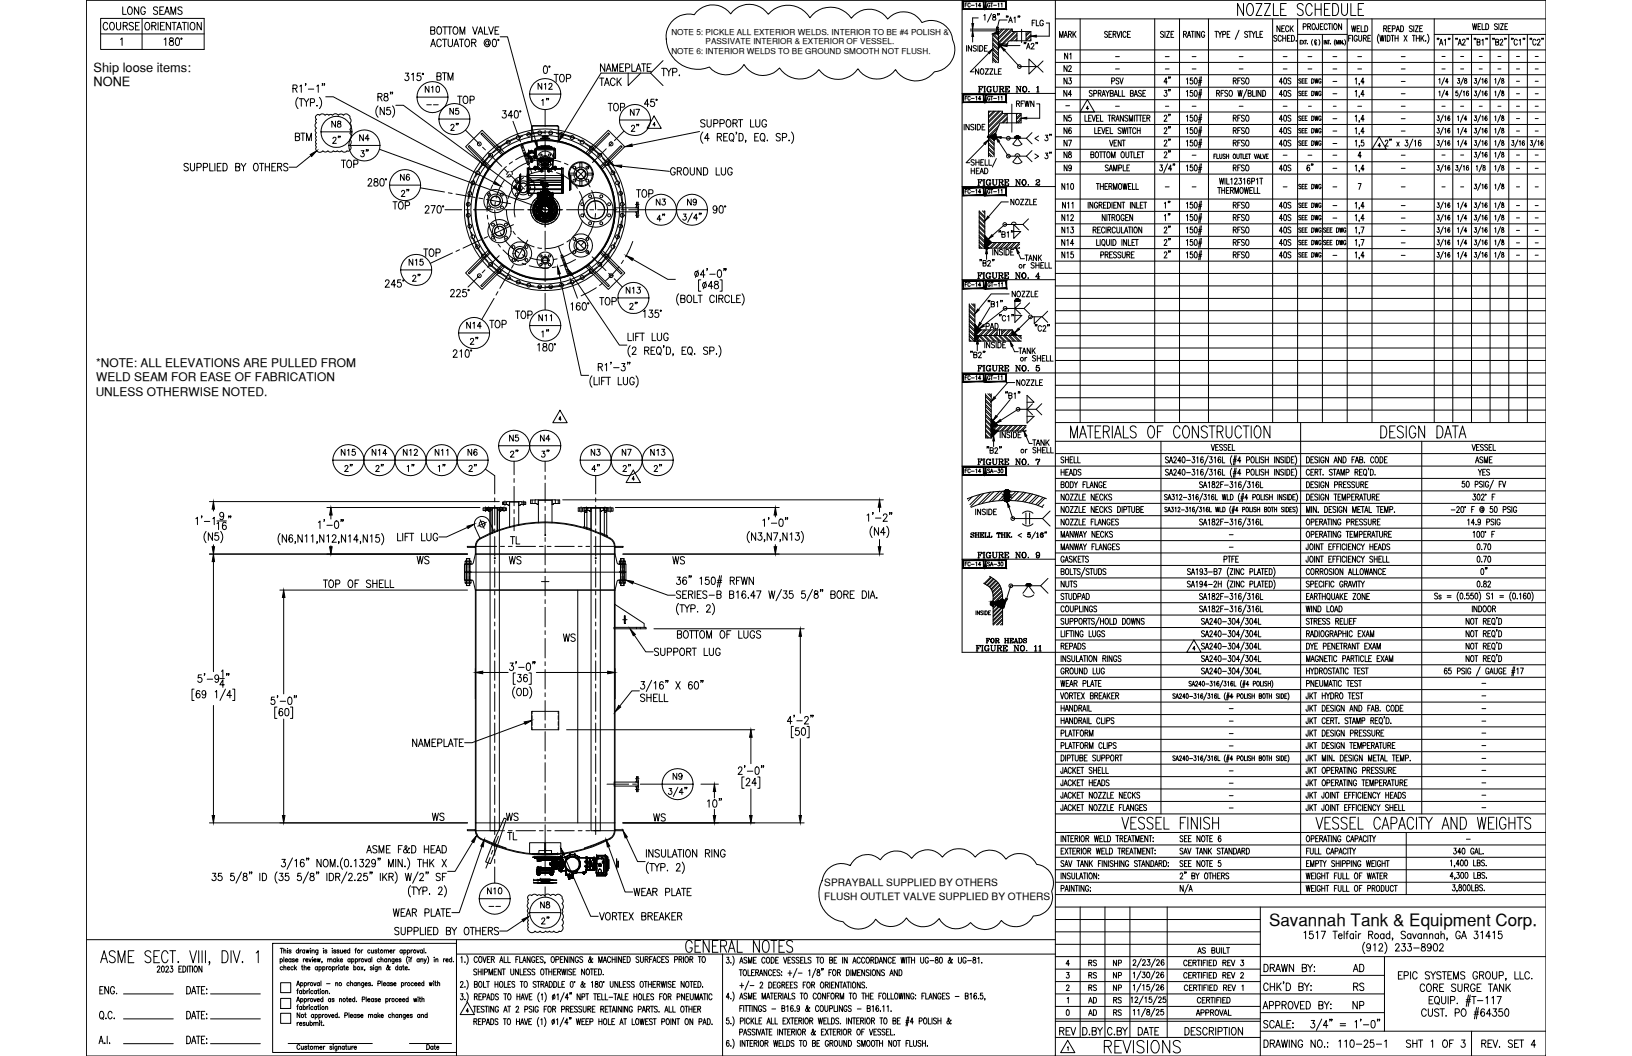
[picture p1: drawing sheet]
<svg xmlns="http://www.w3.org/2000/svg" width="432mm" height="279mm" viewBox="0 0 432 279" stroke-linecap="round" stroke-linejoin="round" font-family="sans-serif">
<defs><g id="words">
<text font-size="6.6" x="291.4" y="279.8">REVISIONS</text>
<g font-size="5.3">
<text x="26.5" y="9.2">COURSE</text>
<text x="114.7" y="22.6">BTM</text>
<text x="145.7" y="22.9">TOP</text>
<text x="157.7" y="24">TACK</text>
<text x="160.2" y="30.7">TOP</text>
<text x="77.3" y="38.5">BTM</text>
<text x="105.1" y="53.3">2&quot;</text>
<text x="111.1" y="69.1">TOP</text>
<text x="127.7" y="92.4" transform="rotate(-90 127.7 92.4)">2&quot;</text>
<text x="148.2" y="171.1">WS</text>
<text x="113.6" y="218.4">WS</text>
<text x="133" y="218.4">WS</text>
<text x="279.4" y="275.2">REV</text>
<text x="300.2" y="275.2">DATE</text>
</g>
<g font-size="4.9">
<text x="31.8" y="4.9">LONG SEAMS</text>
<text x="280.8" y="16.9">N1</text>
<text x="306.9" y="23.3">4&quot;</text>
<text x="111.5" y="25.8">N10</text>
<text x="120.3" y="28.6">TOP</text>
<text x="146.4" y="29.3" transform="rotate(-90 146.4 29.3)">1&quot;</text>
<text x="280.5" y="26.8">N4</text>
<text x="337.6" y="26.8">40S</text>
<text x="86.8" y="34.9">N8</text>
<text x="118.5" y="35.6">2&quot;</text>
<text x="165.8" y="31.8">N7</text>
<text x="166.2" y="36">2&quot;</text>
<text x="306.9" y="33.2">2&quot;</text>
<text x="280.5" y="36.7">N6</text>
<text x="306.9" y="39.9">2&quot;</text>
<text x="337.6" y="36.7">40S</text>
<text x="89.3" y="45.5">TOP</text>
<text x="94.5" y="42.7">3&quot;</text>
<text x="280.5" y="43">N8</text>
<text x="284.7" y="46.6" transform="rotate(-90 284.7 46.6)">N9</text>
<text x="306.9" y="43">2&quot;</text>
<text x="337.6" y="46.6">40S</text>
<text x="105.1" y="49">N6</text>
<text x="167.6" y="53.3">TOP</text>
<text x="280.1" y="51.5">N10</text>
<text x="103" y="56.4">TOP</text>
<text x="172.9" y="59.6">4&quot;</text>
<text x="280.1" y="59.6">N12</text>
<text x="337.6" y="56.4">40S</text>
<text x="337.6" y="59.6">40S</text>
<text x="306.9" y="62.8">2&quot;</text>
<text x="280.1" y="66.3">N14</text>
<text x="280.1" y="69.5">N15</text>
<text x="306.9" y="69.5">2&quot;</text>
<text x="337.6" y="66.3">40S</text>
<text x="337.6" y="69.5">40S</text>
<text x="108.3" y="75.5">2&quot;</text>
<text x="157.7" y="81.8">TOP</text>
<text x="169.7" y="82.9" transform="rotate(-90 169.7 82.9)">2&quot;</text>
<text x="122.8" y="88.2">N14</text>
<text x="128.8" y="87.8">TOP</text>
<text x="135.5" y="85.4">TOP</text>
<text x="142.5" y="90.3">1&quot;</text>
<text x="89.3" y="121.7">N15</text>
<text x="90.3" y="125.9">2&quot;</text>
<text x="97.7" y="121.7">N14</text>
<text x="98.4" y="125.9">2&quot;</text>
<text x="105.8" y="121.7">N12</text>
<text x="110.8" y="125.9" transform="rotate(-90 110.8 125.9)">1&quot;</text>
<text x="114.3" y="121.7">N11</text>
<text x="115" y="125.9">1&quot;</text>
<text x="122.8" y="121.7">N6</text>
<text x="123.1" y="125.9">2&quot;</text>
<text x="134.1" y="122.1">2&quot;</text>
<text x="142.5" y="122.1">3&quot;</text>
<text x="155.6" y="121.7">N3</text>
<text x="155.6" y="125.9">4&quot;</text>
<text x="163.7" y="121.7">N7</text>
<text x="164" y="125.9">2&quot;</text>
<text x="171.4" y="121.7">N13</text>
<text x="172.2" y="125.9">2&quot;</text>
<text x="390.2" y="127">YES</text>
<text x="134.1" y="145">TL</text>
<text x="109.4" y="150.3">WS</text>
<text x="133.7" y="150.3">WS</text>
<text x="177.1" y="150.3">WS</text>
<text x="394.8" y="153.1" transform="rotate(-90 394.8 153.1)">0&quot;</text>
<text x="172.2" y="174.6">SUPPORT LUG</text>
<text x="177.1" y="207.4">N9</text>
<text x="172.2" y="218.4">WS</text>
<text x="133.3" y="223.3">TL</text>
<text x="128.1" y="237.8">N10</text>
<text x="142.5" y="245.5">2&quot;</text>
<text x="333.4" y="258.2">DRAWN BY:</text>
<text x="357" y="258.2">AD</text>
<text x="357.4" y="263.2">RS</text>
<text x="357" y="268.1">NP</text>
</g>
<text font-size="4.5" x="335.8" y="244.9">Savannah Tank &amp; Equipment Corp.</text>
<g font-size="4.4">
<text x="272.3" y="8.1">FLG</text>
<text x="336.9" y="9.5">NECK</text>
<text x="356.7" y="9.5">WELD</text>
<text x="280.5" y="23.3">N3</text>
<text x="280.5" y="20.1">N2</text>
<text x="293.2" y="23.3">PSV</text>
<text x="337.6" y="23.3">40S</text>
<text x="141.5" y="24.7">N12</text>
<text x="268.1" y="29.3">RFWN</text>
<text x="118.2" y="31.4">N5</text>
<text x="280.5" y="33.2">N5</text>
<text x="325.3" y="33.2">RFSO</text>
<text x="337.6" y="33.2">40S</text>
<text x="94.2" y="38.5">N4</text>
<text x="280.5" y="39.9">N7</text>
<text x="325.3" y="39.9">RFSO</text>
<text x="337.6" y="39.9">40S</text>
<text x="348.5" y="46.6" transform="rotate(-90 348.5 46.6)">6&quot;</text>
<text x="172.9" y="55.4">N3</text>
<text x="181" y="55.4">N9</text>
<text x="310.8" y="56.4" transform="rotate(-90 310.8 56.4)">1&quot;</text>
<text x="310.8" y="59.6" transform="rotate(-90 310.8 59.6)">1&quot;</text>
<text x="280.1" y="62.8">N13</text>
<text x="337.6" y="62.8">40S</text>
<text x="107.2" y="71.3">N15</text>
<text x="270.2" y="70.2">TANK</text>
<text x="164.7" y="78.7">N13</text>
<text x="141.8" y="86.1">N11</text>
<text x="260" y="88.2">PAD</text>
<text x="134.1" y="117.8">N5</text>
<text x="142.2" y="117.8">N4</text>
<text x="142.2" y="241.3">N8</text>
<text x="287.2" y="256.8">RS</text>
<text x="293.9" y="256.8">NP</text>
<text x="287.2" y="263.2">RS</text>
<text x="287.2" y="260">RS</text>
<text x="293.9" y="263.2">NP</text>
<text x="293.9" y="260">NP</text>
<text x="287.2" y="269.9">AD</text>
<text x="287.2" y="266.7">AD</text>
<text x="293.9" y="269.9">RS</text>
<text x="293.9" y="266.7">RS</text>
</g>
<text font-size="3.5" x="254.4" y="52.2">FC-14</text>
<g font-size="3.4">
<text x="24.8" y="19.1">Ship loose items:</text>
<text x="24.8" y="22.8">NONE</text>
</g>
<g font-size="3.2">
<text x="25.4" y="97.1">*NOTE: ALL ELEVATIONS ARE PULLED FROM</text>
<text x="25.5" y="100.9">WELD SEAM FOR EASE OF FABRICATION</text>
<text x="25.3" y="104.8">UNLESS OTHERWISE NOTED.</text>
</g>
<g font-size="2.7">
<text x="218.1" y="234.4">SPRAYBALL SUPPLIED BY OTHERS</text>
<text x="218.1" y="238.3">FLUSH OUTLET VALVE SUPPLIED BY OTHERS</text>
</g>
<g font-size="2.6">
<text x="294.2" y="16.2">-</text>
<text x="307.3" y="16.2">-</text>
<text x="314.7" y="16.2">-</text>
<text x="327" y="16.2">-</text>
<text x="338.7" y="16.2">-</text>
<text x="345" y="16.2">-</text>
<text x="351.7" y="16.2">-</text>
<text x="358.4" y="16.2">-</text>
<text x="369.7" y="16.2">-</text>
<text x="380.6" y="16.2">-</text>
<text x="385.6" y="16.2">-</text>
<text x="390.5" y="16.2">-</text>
<text x="395.5" y="16.2">-</text>
<text x="400.4" y="16.2">-</text>
<text x="405.3" y="16.2">-</text>
<text x="294.2" y="19.4">-</text>
<text x="307.3" y="19.4">-</text>
<text x="314.7" y="19.4">-</text>
<text x="327" y="19.4">-</text>
<text x="338.7" y="19.4">-</text>
<text x="345" y="19.4">-</text>
<text x="351.7" y="22.9">-</text>
<text x="351.7" y="19.4">-</text>
<text x="358.4" y="19.4">-</text>
<text x="369.7" y="22.9">-</text>
<text x="369.7" y="19.4">-</text>
<text x="380.6" y="19.4">-</text>
<text x="385.6" y="19.4">-</text>
<text x="390.5" y="19.4">-</text>
<text x="395.5" y="19.4">-</text>
<text x="400.4" y="22.6">-</text>
<text x="400.4" y="19.4">-</text>
<text x="405.3" y="22.6">-</text>
<text x="405.3" y="19.4">-</text>
<text x="112.2" y="28.9">--</text>
<text x="281.2" y="29.3">-</text>
<text x="294.2" y="29.3">-</text>
<text x="307.6" y="29.3">-</text>
<text x="314.7" y="29.3">-</text>
<text x="327" y="29.3">-</text>
<text x="338.7" y="29.3">-</text>
<text x="345.4" y="29.3">-</text>
<text x="351.7" y="26.1">-</text>
<text x="351.7" y="29.3">-</text>
<text x="358.4" y="29.3">-</text>
<text x="369.7" y="26.1">-</text>
<text x="369.7" y="29.3">-</text>
<text x="380.6" y="29.3">-</text>
<text x="385.6" y="29.3">-</text>
<text x="390.5" y="29.3">-</text>
<text x="395.5" y="29.3">-</text>
<text x="400.4" y="26.1">-</text>
<text x="400.4" y="29.3">-</text>
<text x="405.3" y="26.1">-</text>
<text x="405.3" y="29.3">-</text>
<text x="351.7" y="32.8">-</text>
<text x="351.7" y="36">-</text>
<text x="369.7" y="32.8">-</text>
<text x="369.7" y="36">-</text>
<text x="400.4" y="32.5">-</text>
<text x="400.4" y="36">-</text>
<text x="405.3" y="32.5">-</text>
<text x="405.3" y="36">-</text>
<text x="351.7" y="39.2">-</text>
<text x="314.7" y="42.3">-</text>
<text x="338.7" y="42.3">-</text>
<text x="345" y="42.3">-</text>
<text x="351.7" y="42.3">-</text>
<text x="351.7" y="45.9">-</text>
<text x="369.7" y="42.3">-</text>
<text x="369.7" y="45.9">-</text>
<text x="380.6" y="42.3">-</text>
<text x="385.6" y="42.3">-</text>
<text x="400.4" y="42.3">-</text>
<text x="400.4" y="45.9">-</text>
<text x="405.3" y="42.3">-</text>
<text x="405.3" y="45.9">-</text>
<text x="307.3" y="50.8">-</text>
<text x="314.7" y="50.8">-</text>
<text x="338.7" y="50.8">-</text>
<text x="351.7" y="50.8">-</text>
<text x="369.7" y="50.8">-</text>
<text x="380.6" y="50.8">-</text>
<text x="385.6" y="50.8">-</text>
<text x="400.4" y="50.8">-</text>
<text x="405.3" y="50.8">-</text>
<text x="351.7" y="55.7">-</text>
<text x="351.7" y="58.9">-</text>
<text x="369.7" y="55.7">-</text>
<text x="369.7" y="58.9">-</text>
<text x="400.4" y="55.7">-</text>
<text x="400.4" y="58.9">-</text>
<text x="405.3" y="55.7">-</text>
<text x="405.3" y="58.9">-</text>
<text x="369.7" y="62.1">-</text>
<text x="369.7" y="65.6">-</text>
<text x="400.4" y="62.1">-</text>
<text x="400.4" y="65.6">-</text>
<text x="405.3" y="62.1">-</text>
<text x="405.3" y="65.6">-</text>
<text x="351.7" y="68.8">-</text>
<text x="369.7" y="68.8">-</text>
<text x="400.4" y="68.8">-</text>
<text x="405.3" y="68.8">-</text>
<text x="324.2" y="142.9">-</text>
<text x="324.2" y="146">-</text>
<text x="324.2" y="185.6">-</text>
<text x="391.2" y="182">-</text>
<text x="391.2" y="185.2">-</text>
<text x="324.2" y="191.9">-</text>
<text x="324.2" y="188.7">-</text>
<text x="391.2" y="188.7">-</text>
<text x="391.2" y="191.9">-</text>
<text x="324.2" y="195.4">-</text>
<text x="391.2" y="195.1">-</text>
<text x="324.2" y="198.6">-</text>
<text x="391.2" y="201.8">-</text>
<text x="391.2" y="198.6">-</text>
<text x="324.2" y="208.5">-</text>
<text x="324.2" y="205.3">-</text>
<text x="391.2" y="205">-</text>
<text x="391.2" y="208.5">-</text>
<text x="324.2" y="214.8">-</text>
<text x="324.2" y="211.7">-</text>
<text x="391.2" y="211.7">-</text>
<text x="391.2" y="214.8">-</text>
<text x="387" y="223.3">-</text>
<text x="128.4" y="240.9">--</text>
</g>
<g font-size="2.2">
<text x="177.6" y="9.4">NOTE 5: PICKLE ALL EXTERIOR WELDS. INTERIOR TO BE #4 POLISH &amp;</text>
<text x="186.7" y="11.7">PASSIVATE INTERIOR &amp; EXTERIOR OF VESSEL.</text>
<text x="177.6" y="14.3">NOTE 6: INTERIOR WELDS TO BE GROUND SMOOTH NOT FLUSH.</text>
</g>
</g></defs>
<!-- layer: 36-150-RFWN -->
<g fill="none" stroke="#000" stroke-width=".26">
<path d="M123.3 149.3v2M123.3 151.4v2.1M124.3 149.3v2M124.3 151.4v2.1M125.9 146.6v9.5M162.6 146.6v9.5M163.9 151.4h-41v2.1h2.1l.8 2.6h36.9l.8-2.6h2.1v-2.1h-1.7l1.7-.1v-2l-2.1-.1-.8-2.6h-36.9l-.8 2.6-2.1 .1v2l1.7 .1M164.2 149.3v2M164.2 151.4v2.1M165.2 149.3v2M165.2 151.4v2.1"/>
<circle cx="132" cy="39.2" r=".53"/>
<circle cx="134.4" cy="37.6" r=".51"/>
<circle cx="137.1" cy="36.4" r=".51"/>
<circle cx="139.9" cy="35.6" r=".51"/>
<circle cx="142.8" cy="35.2" r=".51"/>
<circle cx="145.7" cy="35.2" r=".51"/>
<circle cx="148.6" cy="35.6" r=".51"/>
<circle cx="151.4" cy="36.4" r=".51"/>
<circle cx="154" cy="37.6" r=".51"/>
<circle cx="156.5" cy="39.2" r=".53"/>
<circle cx="123.9" cy="54" r=".53"/>
<circle cx="123.9" cy="57" r=".53"/>
<circle cx="124.3" cy="51.2" r=".51"/>
<circle cx="124.3" cy="59.8" r=".51"/>
<circle cx="125.1" cy="48.4" r=".51"/>
<circle cx="126.3" cy="45.7" r=".51"/>
<circle cx="127.9" cy="43.3" r=".53"/>
<circle cx="129.8" cy="41.1" r=".53"/>
<circle cx="144.2" cy="55.5" r="21.4"/>
<circle cx="144.2" cy="55.5" r="18.5"/>
<circle cx="144.3" cy="55.5" r="19.7"/>
<circle cx="158.7" cy="41.1" r=".53"/>
<circle cx="160.6" cy="43.3" r=".53"/>
<circle cx="162.2" cy="45.7" r=".51"/>
<circle cx="163.4" cy="48.4" r=".51"/>
<circle cx="164.2" cy="51.2" r=".51"/>
<circle cx="164.2" cy="59.8" r=".51"/>
<circle cx="164.6" cy="54" r=".53"/>
<circle cx="164.6" cy="57" r=".53"/>
<circle cx="125.1" cy="62.6" r=".51"/>
<circle cx="126.3" cy="65.3" r=".51"/>
<circle cx="127.9" cy="67.8" r=".53"/>
<circle cx="129.8" cy="70" r=".53"/>
<circle cx="132" cy="71.9" r=".53"/>
<circle cx="134.4" cy="73.4" r=".51"/>
<circle cx="137.1" cy="74.7" r=".51"/>
<circle cx="139.9" cy="75.5" r=".51"/>
<circle cx="142.8" cy="75.9" r=".51"/>
<circle cx="145.7" cy="75.9" r=".51"/>
<circle cx="148.6" cy="75.5" r=".51"/>
<circle cx="151.4" cy="74.7" r=".51"/>
<circle cx="154" cy="73.4" r=".51"/>
<circle cx="156.5" cy="71.9" r=".53"/>
<circle cx="158.7" cy="70" r=".53"/>
<circle cx="160.6" cy="67.8" r=".53"/>
<circle cx="162.2" cy="65.3" r=".51"/>
<circle cx="163.4" cy="62.6" r=".51"/>
</g>
<!-- layer: CENTER -->
<g fill="none" stroke="#000" stroke-width=".26">
<path d="M270.3 7.7v3.6M123.1 34.4l3.9 3.8M127.7 38.9l.7 .8M131.3 39.8l-.8 .6M135.7 32.1l2 5.4M136.4 36.7l-2.9 1.4-1.4 1M138 38.5l.4 .9M138.3 36l-.9 .3M144.2 35.1l-1.8 .1-3.1 .5M144.2 29v4.4M144.2 34.5v1M144.2 36.5v5.2"/>
<path d="M145.2 35.1l1 .1M147.2 35.3l2.6 .6 2.3 .8M153 37.1l.8 .4M154.7 38l1.8 1.2 2.2 1.9M160.4 39.4l-3.6 3.6M161.8 37.9l-.7 .8M165.1 34.7l-2.5 2.5M267.7 27.6v7.4M111.2 49.7l6.4 1.1M117.7 55.5h4.5M118.6 51l1 .2M120.7 51.4l5 .8"/>
<path d="M123.2 55.5h1M123.8 55.5l.1 1.9 .6 3.1M124 53.6l-.1 .9M125.3 55.5h5.1M125.4 47.7l-.8 2.2-.5 2.6M126.2 45.9l-.4 .9M126.7 52.4l1 .2M128.7 52.8l6.4 1.1M128.9 56.9l.2 1.1M129.2 40.4l3.6 3.6M129.2 59a14 14 0 0 0 2 4.7M129.6 50.9a12.8 12.8 0 0 0-.7 5"/>
<path d="M129.8 41.1l-1.8 2.1-1.3 1.8M130.3 49l-.4 .9M130.9 55.5a12.2 12.2 0 0 0 1.1 5.1M131.1 53.5l-.2 1M131.4 55.5h1M133.4 47.7a11.8 11.8 0 0 0-2.1 4.7M133.5 55.5h5.1M133.5 44.8l.7 .7M134 55.5a9.9 9.9 0 0 0 1.2 4.9M134 44.1a14.4 14.4 0 0 0-3.2 3.9M134.2 53.6l-.2 .9M134.8 46.1l-.7 .8"/>
<path d="M135 46.2l3.8 3.8M135.6 42.8l-.9 .6M135.8 59.4l-5.8 2.8M137 48.3a9.9 9.9 0 0 0-2.6 4.2M138.1 50.1a7.8 7.8 0 0 0-1.8 3.4M138.6 47l-.9 .6M138.7 40.4l2 5.4M139 40.4l-.4 .2M139.6 55.5h1.4M139.6 48.7l-.8 .7M140.1 42.8a12 12 0 0 0-4.5 2.6M140.6 40.6l-3 1-1.2 .6"/>
<path d="M141.3 54.8l-.1 1M141.3 56.3l.4 .9M141.6 55.5h5.3M141.9 53.5l-.5 .8M142 57.6l.7 .6M142.2 42.3l-1.1 .2M143.2 42.2a12.8 12.8 0 0 1 5.2 .6M143.2 52.7l-.9 .4M143.2 58.4l.9 .2M144.2 45.3a9.9 9.9 0 0 0-4.8 1.2M144.2 47.3a8.5 8.5 0 0 0-3.7 .9M144.2 42.7v1"/>
<path d="M144.2 44.7v5.2M144.2 50.9v1.4M144.2 52.8v5.4M144.2 58.7v1.4M144.6 52.5h-1M145.1 52.6l.9 .4M145.2 45.3l1 .2M145.6 58.3l-.9 .2M146.3 53.3l.7 .8M146.7 57.3l-.7 .7M147.2 54.5l.1 1M147.2 45.7a9.9 9.9 0 0 1 4.3 2.6"/>
<path d="M147.3 56l-.3 .9M147.5 55.5h1.4M149.4 43.2l.9 .4M149.9 55.5h5.1M151.2 44.1l.1 .1a11.6 11.6 0 0 1 3.7 3.5M152.2 49l.6 .8M153.3 50.7a9.9 9.9 0 0 1 1.2 4.8M154.1 58.5a9.7 9.7 0 0 1-2.5 4.2M154.5 56.5l-.2 1M154.6 45.2l-2.5 2.5M155.6 48.6l.5 .8M156 55.5h1.1"/>
<path d="M156 43.7l-.7 .8M156.5 50.4a12.2 12.2 0 0 1 1.1 5.1M157.2 58.6a12.4 12.4 0 0 1-2.1 4.7M157.6 56.5l-.2 1.1M158.1 55.5h5.1M159.4 41.8l.6 .8M160.7 43.3l2.4 4.4M162.1 42.8l-.8 .8M163.4 48.6l.4 1M164 50.5l.6 3.1 .1 1.9M164.3 55.5h1M164.4 58.5l-.5 2.6-.8 2.2"/>
<path d="M164.6 56.5l-.1 1M166.3 55.5h4.5M168.1 56.9h1M119.7 66.9l-5.9 2.8M121.6 66.1l-.9 .4M124.7 61.5l.4 .9M125.4 63.3l1.5 3 1 1.4M126.9 72.9l-3.1 3M127.2 63.5l-4.7 2.2M128.3 71.4l-.7 .8M128.5 68.5l.7 .8M129 62.6l-.9 .4"/>
<path d="M129.8 69.9l2.2 1.9 1.8 1.2M130.7 79l-3.2 5.5M131.7 77.2l-.5 .9M131.8 64.6l.6 .8M132.1 67.6l-3.1 3.1M132.4 61.6l.5 .9M133.1 66.1a13.7 13.7 0 0 0 4.1 3.1M133.5 63.4a12.4 12.4 0 0 0 3.8 3.5M134.7 73.5l.9 .5M134.8 71.8l-2.6 4.5M135.8 61.2l.6 .8M135.8 70.1l-.5 .9"/>
<path d="M136.5 74.4l2.1 .7 2.7 .6M137 62.8a10.1 10.1 0 0 0 4.3 2.5M138.1 69.6l1 .4M138.2 67.4l1 .5M139.6 63.5l-3.2 5.7M140 70.3a14 14 0 0 0 5.1 .6M140.2 68.2a11.6 11.6 0 0 0 5.1 .6M142.3 75.8l1 .1M142.3 65.6l1 .1M144.2 61.2v5.1M144.2 67.3v1.1M144.2 69.4v5.1"/>
<path d="M144.2 75.5v1.1M144.2 77.6v4.4M147.2 70.6l-1.1 .2M147.4 68.5l-1 .2M147.8 65.2l1.9 5.4M149.1 64.6a9.9 9.9 0 0 1-4.8 1.2M149.2 75.3l-3.1 .5-1.8 .1M149.9 70.4l-.4 .2M150.1 71.6l.4 1M150.8 63.4l-.8 .6M150.8 73.5l2 5.4M151.2 74.7l-1 .3"/>
<path d="M152.3 68.7l-2.9 1.4-1.2 .3M152.3 63.6l2.2 2.2M153 65.6a13.9 13.9 0 0 1-4.6 2.6M154.4 64.1l-.7 .8M155.2 66.5l.8 .7M156.4 71.9l-1.4 1-2.9 1.4M156.7 67.9l3.6 3.7M157.8 76.1l-4 2.2M158 70.6l-.8 .6M159.4 74.9l-.8 .6M161 72.3l.8 .7M161.8 66l-1.3 1.8-1.8 2.1"/>
<path d="M162.5 73.7l2.2 2.2M162.7 64.2l-.4 .9M163.7 70.5l-1.6 2-1.9 1.8M164.9 68.9l-.5 .8M167.4 63.9l-1.9 4.1M127 137.5l1.1 2.3M128.4 124.1l2.5 1.8v4.8M128.4 134.1v1.2M128.7 138.2l-2.3 1M129.3 134.1v1M130.9 131.7v1.1M130.9 133.8v5.1"/>
<path d="M130.9 140v1M132.5 134.1v1M133.4 134.1v1.2M133.6 132.5v1.2M136 122v3.6M136 126.6v1M136 128.7v5.1M136 134.8v1M136 136.9v3.5M138.5 132.5v1.2M144.2 122v2.8M144.2 125.8v1"/>
<path d="M144.2 127.8v5.2M144.2 134v1M144.2 136.1v5.1M153.8 134.1v1.4M155.2 134.1v1.2M157.6 125.9v4.8M157.6 131.7v1.1M157.6 133.8v5.1M157.6 140v1M160.1 134.1v1.2M161.5 134.1v1.4M123.8 148.7v5.3"/>
<path d="M130.9 142v5.2M130.9 148.2v1M130.9 150.2v5.2M130.9 156.4v1M130.9 158.4v5.2M144.2 142.2v1.1M144.2 144.3v5.1M144.2 150.5v1M144.2 152.5v5.1M144.2 158.7v1M157.6 142v5.2M157.6 148.2v1"/>
<path d="M157.6 150.2v5.2M157.6 156.4v1M157.6 158.4v5.2M164.7 148.7v5.3M130.9 164.6v1M130.9 166.7v5.1M130.9 172.8v1M130.9 174.9v5.1M144.2 160.7v5.2M144.2 166.9v1M144.2 169v5.1M144.2 175.1v1"/>
<path d="M144.2 177.2v5.1M157.6 164.6v1M157.6 166.7v5.1M157.6 172.8v1M157.6 174.9v5.1M164.8 164h1.1M130.9 181v1M130.9 183.1v5.1M130.9 189.2v1.1M130.9 191.3v5.1M130.9 197.4v1.1M130.9 199.5v5.1"/>
<path d="M144.2 183.3v1M144.2 185.4v5.1M144.2 191.5v1.1M144.2 193.6v5.1M144.2 199.7v1.1M157.6 181v1M157.6 183.1v5.1M157.6 189.2v1.1M157.6 191.3v5.1M157.6 197.4v1.1M157.6 199.5v5.1M130.9 205.7v1"/>
<path d="M130.9 207.7v5.2M130.9 213.9v1M130.9 215.9v4.9M144.2 201.8v5.1M144.2 207.9v1.1M144.2 210v5.1M144.2 216.2v1M144.2 218.2v5.2M157.6 205.7v1M157.6 207.7v5.2M157.6 213.9v1M157.6 215.9v4.9"/>
<path d="M160.6 207.5h5.7M167.4 207.5h1M168.1 206h1M168.1 208.9h1M169.4 207.5h5.8M129.7 226.9l-1.1 2.8M130.4 225l-.4 1M130.9 222.1v4.2M130.9 227.4v1M130.9 229.4v4.2M131.9 221.3l-1.1 2.8M144.2 224.4v1"/>
<path d="M144.2 226.4v5.2M144.2 232.6v1M144.2 234.7v2.7"/>
</g>
<!-- layer: SHELL -->
<g fill="none" stroke="#000" stroke-width=".26">
<path d="M266.1 131.1v.1M266.2 130v2.4M266.6 130v2.4M266.7 131.1v.1M125.8 156.1h36.9v63.7a2.46 2.46 0 0 1-1.3 2.2 36.6 36.6 0 0 1-34.9-.4l-.6-1.1-.1-.7zM125.9 156.1v63.7a2.34 2.34 0 0 0 1.3 2 36.3 36.3 0 0 0 34.6-.3l.7-1.1 .1-.6v-63.7M125.9 146.6a3.9 3.9 0 0 1 .8-3.7 36.1 36.1 0 0 1 35.1 0 3.9 3.9 0 0 1 .8 3.7M126.5 142.7a36 36 0 0 1 35.5 0 4.1 4.1 0 0 1 .7 3.9h-36.9a4.1 4.1 0 0 1 .7-3.9zM152.9 156.1v61.6M125.8 217.7h36.9"/>
<circle cx="131.1" cy="53.2" r="1.32"/>
<circle cx="138.4" cy="49.7" r="1.3"/>
<circle cx="144.2" cy="55.5" r="18.5"/>
<circle cx="144.2" cy="55.5" r="1.89"/>
<circle cx="144.3" cy="55.5" r="18.3"/>
<circle cx="144.3" cy="42.2" r=".78"/>
<circle cx="153.7" cy="46.1" r="1.31"/>
<circle cx="157.6" cy="55.5" r="2.42"/>
<circle cx="132.2" cy="61.2" r="1.33"/>
<circle cx="137.6" cy="67.1" r="1.31"/>
<circle cx="144.3" cy="68.9" r=".78"/>
<circle cx="153.7" cy="65" r="1.31"/>
</g>
<!-- layer: 0 -->
<g fill="none" stroke="#000" stroke-width=".26">
<path d="M22.9 .1h386.1v279.3h-386.1zM254.6 .1v172.5h154.4M279.2 19.8h129.8M279.2 16.5h129.8M279.2 13.2h129.8M279.2 5h129.8M279.2 .1v279.3M285.8 5v106.8M305.5 5v106.8M312.1 5v106.8M319.7 5v106.8M336.7 5v106.8"/>
<path d="M343.3 5v106.8M343.3 9.1h13.1M349.9 9.1v102.7M356.4 5v106.8M363 5v106.8M379.5 5v106.8M379.5 9.1h29.5M384.4 9.1v102.7M389.3 9.1v102.7M394.3 9.1v102.7M399.2 9.1v102.7M404.1 9.1v102.7"/>
<path d="M254.6 24.7h24.6M279.2 39.5h129.8M279.2 36.2h129.8M279.2 32.9h129.8M279.2 29.6h129.8M279.2 26.4h129.8M279.2 23.1h129.8M254.6 49.4h24.6M279.2 59.2h129.8M279.2 55.9h129.8M279.2 52.7h129.8M279.2 42.8h129.8"/>
<path d="M279.2 46.1h129.8M254.6 74h24.6M279.2 79h129.8M279.2 75.6h129.8M279.2 72.3h129.8M279.2 69.1h129.8M279.2 65.8h129.8M279.2 62.5h129.8M254.6 98.7h154.4M279.2 82.2h129.8M279.2 85.5h129.8M279.2 88.8h129.8"/>
<path d="M279.2 92.1h129.8M279.2 95.4h129.8M279.2 108.5h129.8M279.2 101.9h129.8M279.2 105.2h129.8M279.2 116.8h129.8M279.2 111.8h129.8M307.2 116.8v98.5M344.1 111.8v124.9M376.2 116.8v98.5M254.6 123.3h154.4M279.2 139.7h129.8"/>
<path d="M279.2 136.4h129.8M279.2 133.2h129.8M279.2 120h129.8M279.2 126.6h129.8M279.2 129.9h129.8M254.6 148h24.6M279.2 159.5h129.8M279.2 156.2h129.8M279.2 152.9h129.8M279.2 149.6h129.8M279.2 146.3h129.8M279.2 143h129.8"/>
<path d="M279.2 162.7h129.8M279.2 166h129.8M279.2 169.3h129.8M279.2 175.9h129.8M279.2 179.2h129.8M279.2 182.5h129.8M279.2 185.8h129.8M279.2 189.1h129.8M279.2 192.3h129.8M279.2 195.6h129.8M279.2 198.9h129.8M279.2 202.2h129.8"/>
<path d="M279.2 205.5h129.8M279.2 208.7h129.8M279.2 212h129.8M279.2 215.3h129.8M140.9 226.8h6.7zM140.9 225.9h6.7zM141.2 232.9h6.1zM141.2 233.6h6.1zM141.2 232.9h.1M141.2 233.6h.1M141.4 226.8h5.8zM141.4 226.8h.1"/>
<path d="M141.4 227.1h5.7zM141.4 226.8h5.7zM141.9 230.8h4.7zM141.9 230.2h.1M141.9 230.8h.1M142.1 230.9h.9zM142.1 231h.2M142.1 231v.4h.2M142.1 231h.1M142.1 231.4h.1M142.2 227.1h4.1zM142.2 230.2h4.1z"/>
<path d="M142.2 226h4.1zM142.2 232.9h.7zM142.2 233.6h.7zM142.2 227.1h.1M142.2 230.2h.1M142.2 226h.1M142.2 232.9h.1M142.2 233.6h.1M142.2 227.8h1M142.2 227.4h1M142.2 230.2h4.1v.6M142.2 230.2h-.3v.6v-.6h.3v.6v-.6h4.1"/>
<path d="M142.2 230.9l-.1 .1M142.2 230.9l.1 .1M142.2 227.8h.1M142.2 227.4h.1M142.2 229.5h.1M142.2 229.9h.1M142.2 230.8h.1M142.2 230.9h.1M142.2 231.4h.1M142.2 227.8h.3M142.2 229.5v.4M142.3 227.1h.5z"/>
<path d="M142.3 230.2h.5zM142.3 227.8h.5zM142.3 227.4h.5zM142.3 229.5h.5zM142.3 229.9h.5zM142.3 230.9h.5zM142.3 230.8h.5zM142.3 231.4h.5zM142.3 231.5h.5zM142.3 230h3.9zM142.3 227.3h3.9zM142.3 230.2h3.9z"/>
<path d="M142.3 227.1h3.9zM142.3 227.2h3.9zM142.3 230h.1M142.3 230.2h.1M142.3 227.1h.1M142.3 227.2h.1M142.3 231h.5v.4h-.5M142.3 231v.4h-.2M142.3 231h.1M142.3 231.4h.1M142.4 231.5h.3zM142.4 233.6h3.7z"/>
<path d="M142.4 233.6h.1M142.5 227.4h.7v.4h-.7zM142.5 229.5h.7v.4h-.7zM142.5 227.4h-.3v.4M142.5 229.5h-.4h1.1M142.5 229.9h-.4h.8M142.5 227.8h.1M142.5 227.4h.1M142.5 229.5h.1M142.5 229.9h.1M142.5 230.8h-.2h.5h-.3l.1 .1M142.5 230.8v.1z"/>
<path d="M142.5 229.9h3.5zM142.5 230.8h-.4h.9h-.5M142.5 227.3h3.5zM142.5 230h3.5zM142.5 230.8h.1M142.5 230.9l.5 .1v.4h-.2M142.5 230.9l-.2 .1v.4h.5M142.5 231.4h-.3h.7M142.5 231.4h.4M142.5 227.2h3.5zM142.5 229.7h3.5zM142.5 227.6h3.5z"/>
<path d="M142.5 227.1h.1M142.5 230.9h.1M142.5 231.4h.1M142.5 231.5h.1M142.5 230.8l.1 .1M142.6 230.9h.1M142.7 230.8h3.1zM142.7 232.9h3.1zM142.7 230.8h.1M142.7 232.9h.1M142.8 231v.4h.2M142.8 231h.1"/>
<path d="M142.8 231.4h.1M142.8 230.2h.1M142.8 230.8h.1M142.9 230.9l-.1 .1M142.9 230.9h.1M142.9 230.9l.1 .1M142.9 231.4h.1M142.9 229.5v.4h.3M142.9 229.7h2.7zM142.9 227.6h2.7zM142.9 227.8h.1M142.9 227.4h.1"/>
<path d="M142.9 229.5h.1M142.9 229.9h.1M142.9 229.7h.1M142.9 227.4v.4M143 231h2.5zM143 232.6h2.5zM143 227.2h2.5zM143 227.5h2.5zM143 229.7h2.5zM143 230.1h2.5zM143 231h.1M143 232.6h.1"/>
<path d="M143 230.1h.1M143 229.8h2.5zM143 231.4h.1M143.1 227.4h2.3zM143.1 229.9h2.3zM143.1 227.4h.1M143.2 227.3h2.1zM143.2 227.2h2.1zM143.2 233.6h2.1zM143.2 233.4h2.1zM143.2 230h2.1zM143.2 230.1h2.1z"/>
<path d="M143.2 227.8h.1M143.2 227.4h.1M143.2 229.5h.1M143.2 229.9h.1M143.2 233.6h.1M143.2 233.4h.1M143.2 230h.1M143.2 230.1h.1M143.2 227h2.1zM143.2 233.3h2.1zM143.2 227.4h2.1zM143.2 229.9h2.1z"/>
<path d="M143.2 227h.1M145.3 227.3h.1M145.3 233.3h.1M145.3 227.4h.1M145.3 229.9h.1M145.3 227.2h.1M145.4 229.9h.1M145.5 230.9h.9zM145.5 231h.2M145.5 231v.4h.2M145.5 228.5v.3h.3M145.5 231h.1"/>
<path d="M145.5 231.4h.1M145.5 229.7h.1M145.5 229.8h.1M145.5 228.4h.1M145.5 228.5h.1M145.5 228.8h.1M145.5 228.9h.1M145.5 227.2h.1M145.5 227.5h.1M145.6 232.9h.7zM145.6 233.6h.7zM145.6 232.9h.1"/>
<path d="M145.6 233.6h.1M145.6 227.6h.1M145.6 230.9l-.1 .1M145.6 230.9l.1 .1M145.6 230.9h.1M145.6 231.4h.1M145.7 230.2h.5zM145.7 230.9h.5zM145.7 230.8h.5zM145.7 227.1h.5zM145.7 231h.5v.4h-.5M145.7 231v.4h-.2"/>
<path d="M145.7 231.4h.5zM145.7 231.5h.5zM145.7 231h.1M145.7 231.4h.1M145.8 231.5h.3zM145.8 228.4l.1 .5zM145.8 228.5h-.3v.4l.3-.1M145.8 228.5h.1M145.8 228.8h.1M145.8 228.4h-.3l.3 .1M145.8 228.4l-.3 .1M145.8 228.4h.1"/>
<path d="M145.8 228.9h.1M145.9 230.8h-.2h.5l-.2 .1M145.9 230.8l.1 .1zM145.9 230.8h-.4h.9h-.4M145.9 230.8h.1M146 228v1.2zM146 230.9l.4 .1v.4h-.2M146 230.9l-.3 .1v.4h.5M146 231.4h-.4h.7M146 231.4h.3M146 229.7h.1M146 227.6h.1"/>
<path d="M146 227.1h.1M146 230.9h.1M146 228h.1M146 230.8h.1M146 231.4h.1M146 227.3h.1M146 231.5h.1M146 227.2h.1M146 230h.1M146 229.7h.4M146 227.6h.4M146 230.8v.1"/>
<path d="M146.1 227.5l.2 .2M146.1 227.5l.7-.2 .1 .5M146.1 227.5v2.3M146.1 227.5l-.1 2.2M146.1 229.8h.1M146.1 227.5h.1M146.1 229.8h.5M146.2 229.4h.1M146.2 231v.4h.2M146.2 231h.1M146.2 231.4h.1M146.2 230.2h.1"/>
<path d="M146.2 230.8h.1M146.2 227.3h.1M146.2 227.1h.1M146.3 229.3v.3zM146.3 230.9l-.1 .1M146.3 230.9h.1M146.3 230.9l.1 .1M146.3 229.6h.1M146.3 231.4h.1M146.3 229.5l-.2 .3M146.3 227.8h.1M146.3 227.8h.5"/>
<path d="M146.3 230.8v-.6h.3v.6M146.3 230.2h.3v.6M146.3 228.2v.9zM146.3 228v1.2zM146.3 229.5h.1M146.3 230.2h.1M146.3 228.2h.1M146.3 230.8h.1M146.3 229.2h.1M146.3 229.5h.5M146.3 227.8h.6M146.3 227.5v.3z"/>
<path d="M146.3 229.5v.2zM146.3 227.5h.1M146.4 227.5v.3zM146.4 229.4v.3zM146.4 227.8h.1M146.4 229.7h.1M146.4 231h.1M146.4 231.4h.1M146.4 229.7l.1 .1M146.4 227.7v1.9M146.4 229.7h-.4l.6 .1M146.4 227.4v2.5v-2.4"/>
<path d="M146.4 227.7v-.3v2.5v-.3M146.4 229.6h.1M146.4 229.9h.1M146.4 227.7h.1M146.4 227.4h.1M146.4 227.5h.1M146.4 227.6h.1M146.5 228v1.2zM146.5 228.2v.9zM146.5 229.2h.1M146.5 228.2h.1M146.5 227.4l-.1 .1"/>
<path d="M146.6 229.6v.4h.2M146.6 229.6v.4M146.6 229.8l-.2 .1M146.6 227.3v.4M146.6 227.3l-.2 .2M146.6 227.3v2.3M146.6 227.3l-.2 .1M146.6 229.6h.1M146.6 230h.1M146.6 227.7h.1M146.6 229.8h.1M146.6 227.3h.1"/>
<path d="M146.6 227.5h.1M146.6 230.2h.1M146.6 230.8h.1M146.6 227.7h.2M146.8 228v1.2zM146.8 228.3v.7zM146.8 229.2h.1M146.8 229h.1M146.8 227.3v.4l.1-.4M146.8 227.7v1.9h-.2M146.8 227.7h-.2v1.9h.2M146.8 227.3l-.7 .2"/>
<path d="M146.8 229.6h.1M146.8 230h.1M146.8 227.3h.1M146.8 227.7h.1M146.8 229.5h.1M146.8 227.8h.1M146.8 228.6h.3M146.8 228h.2M146.8 229.2h.2M146.8 228.3h.3M146.8 229h.3v.4M146.8 227.7v1.9"/>
<path d="M146.9 227.7h.3l.1 .4 1-.1M146.9 229.6v.4zM146.9 227.3v2.3v-1.9M146.9 229.6h.3v-.3v.7M146.9 229.6v.4h.3M146.9 227.7v-.4v2.7M146.9 227.3h.3v.4M146.9 227.3h.3l-.3 .1M146.9 227.5v.4zM146.9 229.6v.3M146.9 227.3v.5zM146.9 227.6v2.4v-.4"/>
<path d="M146.9 228v1.2zM146.9 229.3v.3zM146.9 229.4v.4zM146.9 227.3v.4M146.9 229.6l-.1 .4M146.9 227.5v.3zM146.9 229.5l-.1 .5h-.2M146.9 227.3l-.1 .5M146.9 227.8h.1M146.9 229.5v.4M146.9 229.4v.3zM146.9 227.7h.1"/>
<path d="M146.9 229.6h.1M146.9 227.3h.1M146.9 230h.1M146.9 227.6h.1M146.9 227.4h.1M146.9 229.9h.1M146.9 229.5h.1M146.9 229.2h.1M146.9 227.5h.1M146.9 227.4h.3M147 228v1.2zM147 228.3v.7z"/>
<path d="M147 229.2h.1M147 229h.1M147 228.3h.1M147 229l.1 .4M147.1 227.9v1.5zM147.1 227.9h.1M147.1 227.9v.4M147.1 227.9l-.1 .4M147.1 228.3v.7zM147.1 228.6h.1M147.1 228.3h.1M147.1 227.1h.1"/>
<path d="M147.1 226.8h.1M147.2 228h.1M147.2 227.3v.7v-.6v.3M147.2 229.3h.1M147.2 229.6v.3v-.6v.6M147.2 227.3v.3M147.2 227.4v.6zM147.2 227.6l.1 .5 1-.1M147.2 227.4v.2h-.3M147.2 227.7v-.3v.6v-.3M147.2 227.7h.1M147.2 229.9l-.3 .1"/>
<path d="M147.2 229.7v.2v-.6v.6h-.3M147.2 229.6h.1M147.2 227.7v-.2v.2M147.2 229.6v-.2v.3M147.2 227.6h.1M147.2 227.4h.1M147.2 227.3h.1M147.2 230h.1M147.2 229.9h.1M147.2 229.7h.1M147.2 228.3v.7zM147.2 227.9v1.5z"/>
<path d="M147.2 228.6h.1M147.2 228.3h.1M147.2 227.9h.1M147.2 228.6h.7M147.2 228.3h.7M147.2 227.9h.2l.1 .4M147.2 227.9v.4M147.2 227.6v-.1v.4v-.2M147.2 229.6v.1M147.2 227.4v.1v-.1M147.2 227.6v.4v-.3M147.2 227.5v.3z"/>
<path d="M147.2 229.4v.5zM147.2 229.4v.3zM147.2 227.4h.3l-.3 .1M147.2 227.8l.2 .2M147.2 229.3h.3l-.3 .1M147.2 229.7l.2 .2M147.2 227.5h.1M147.2 227.8h.1M147.2 229.4h.1M147.2 229l.1 .4M147.3 227.9v1.5zM147.3 228.3v.7z"/>
<path d="M147.3 228.6h.1M147.3 229h.1M147.3 228.1h.1M147.3 229.2h.1M147.3 227.9l-.1 .4M147.3 227.9v.4M147.3 229v.4M147.3 229.4h.1M147.3 228.3h.1M147.3 227.9h.1M147.4 227.9v1.5zM147.4 228.3v.7z"/>
<path d="M147.4 228.6h.1M147.4 228.3h.1M147.4 229h.1M147.4 227.9v.4M147.4 229v.4M147.4 229.4h.1M147.4 227.5v.3M147.4 229.4v.3M147.4 227.4l-.2 .1M147.4 227.5v.3h-.2M147.4 227.8l-.2 .2M147.4 229.3l-.2 .1"/>
<path d="M147.4 229.4l.1 .3h-.3M147.4 229.7l-.2 .2M147.4 227.8h.1M147.4 227.5h.1M147.4 229.7h.1M147.4 227.4h.1M147.4 228h.1M147.4 229.3h.1M147.4 229.9h.1M147.5 228.3v.7zM147.5 229h.1M147.5 228v1.2z"/>
<path d="M147.5 228.6v.4M147.5 228.3h.1M147.5 228.6h.1M147.5 228.1h.1M147.5 229.2h.1M147.5 227.5v.4zM147.5 229.4v.4zM147.5 229.4h.1M147.5 227.7h.1M147.5 229.6h.1M147.5 227.5h.1M147.5 227.9h.1"/>
<path d="M147.5 229.8h.1M147.5 229l-.1 .4M147.5 228.9v.1M147.5 229.2v.1M147.5 228.3h.2v-.3h-.2v.6M147.5 228v.3h.2M147.5 229v.3l.2-.1-.2-.2v.3M147.5 228h.1M147.5 229.3h.1M147.6 226.8h.1M147.6 225.9h.1M147.7 228v1h-.2v-.7"/>
<path d="M147.7 229v.3M147.7 228.3v.7M147.7 228h.1M147.7 228.3h.1M147.7 229h.1M147.7 229.3h.1M147.7 228.1v.5zM147.7 228.1h.1M147.7 228.6v.6zM147.7 228.6h.1M147.7 229.2h.1M147.7 228.9v.1"/>
<path d="M147.8 228v1.2zM147.8 228.6h.1M147.8 228l.1 .1M147.9 228.1v1.1zM147.9 228.3v.7zM147.9 229.2l-.2 .1M147.9 228.3h.1M147.9 228.6h.1M147.9 226.9v.5v-.5M148 230.4h.1M147.9 229.8v.5zM147.9 227.2h.1"/>
<path d="M147.9 227.4h.1M147.9 226.9h.1M147.9 230.3h.1M147.9 230.1h.1M147.9 229.8h.1M147.9 229h-.7v.4h.2M148 227v.3M148 226.9l-.1 .1h.3M148 229.9v.4M148 227h.1M148 227.3h.1M148 227.5h.1"/>
<path d="M148 226.9h.1M148 230.3h.1M148 229.9h.1M148 229.7h.1M148 229.9h.2M148 229.7h.2M148 230.4h.2M148.2 228.1h.1M148.2 229.2h.1M148.2 228.1h-.9l-.1-.5h-.3v2h.3l.1-.4 1 .1M148.2 226.8v.7zM148.2 227.2h.1"/>
<path d="M148.2 227.5v-.2v.2M148.2 227.2v-.3v.3M148.2 227v.4zM148.2 229.9v.4zM148.2 227.3l-.3 .1 .3 .1M148.2 227.3h-.2v.2M148.2 227h-.3l.1 .3M148.2 226.9h-.3l.1 .1M148.2 230.4v-.1v.1M148.2 229.7v.7zM148.2 230.3h-.3M148.2 229.9l-.3-.1 .1 .5"/>
<path d="M148.2 227.3h.1M148.2 227.5h.1M148.2 227h.1M148.2 226.9h.1M148.2 230.3h.1M148.2 230.4h.1M148.2 229.9h.1M148.2 229.7h.1M148.3 229.3l-1-.1-.1 .4M148.3 226.6h.1M148.3 227.4v3.3M148.3 227.5v.3z"/>
<path d="M148.3 229.4v.4zM148.3 227.8v.3zM148.3 229.2v.3zM148.3 227.9v1.5zM148.3 229.9v.4zM148.3 226.8v.7zM148.3 228l-.1 .1M148.3 229.3l-1-.1-.1 .4h-.3M148.3 227.1l-.1 .1M148.3 227.2h.1M148.3 227.1l-.1-.3v.7v-.3M148.3 227.2v.2v-.5v.5l-.1-.2"/>
<path d="M148.3 227v.4zM148.3 227.4h.1M148.3 228h.1M148.3 229.3h.1M148.3 229.9h.1M148.3 230.7h.1M148.3 227.6h.1M148.3 229.7h.1M148.3 227.9h.1M148.3 229.4h.1M148.3 228.6h.1M148.3 230.1h.1"/>
<path d="M148.3 229.9h.3M148.3 230.7h.3M148.3 228v1.3M148.6 226.9h.1M148.6 227.4v3M148.6 226.9v3M148.6 226.6v.3zM148.6 226.6h-.3v.8M148.6 226.6h-.3v.8h.3v-.5M148.6 230.4v.3v-.8h-.3v.8h.3M148.6 227.4h-.3l-.1 .7h-.9l-.1-.4h-.3v1.9h.3l.1-.4h.9l.1 .7M148.6 227.5v.3z"/>
<path d="M148.6 229.4v.4zM148.6 227.8v.3zM148.6 229.9v.4zM148.6 226.9v.5zM148.6 229.5v.3zM148.6 227.8v-.2v2.1v-1.7M148.6 227.9v1.5zM148.6 229.5v-.2v.2M148.6 227.6v2.1zM148.6 227.8v.2M148.6 229.3v.2M148.6 227v.4z"/>
<path d="M148.6 228v1.2zM148.6 228.6h1h-1M148.6 228.5l1 .1M148.6 228.2h1v.3M148.6 228.2h1h-1l1-.2h-1h1l-1 .2h1v.3h-1M148.6 228.8h1v.3M148.6 230.4h.1M148.6 227.4h.1M148.6 229.9h.1M148.6 226.6h.1M148.6 230.7h.1M148.6 227.6h.1"/>
<path d="M148.6 229.7h.1M148.6 228h.1M148.6 227.8h.1M148.6 229.5h.1M148.6 229.3h.1M148.6 228.6h.1M148.6 230.1h.1M148.6 227.2h.1M148.6 230.3h.1M148.6 228.5h.1M148.6 228.2h.1M148.6 228.8h.1"/>
<path d="M148.6 229h.1M148.6 229.1h.1M148.7 230.4h.1M148.7 226.9h.1M149.1 227.5v.3zM149.1 229.5v.3zM149.1 227.6h.1M149.1 229.7h.1M149.4 228.6h.1M149.6 228.5l-1 .1M149.6 228.6h-1M149.6 228.6v.2h-1"/>
<path d="M149.6 228.8v.2h-1M149.6 229l-1 .1h1v.1h-1h1v-.1h-1M149.6 228.6h.1M149.6 228.5h.1M149.6 228.2h.1M149.6 228h.1M149.6 228.8h.1M149.6 229h.1M149.6 229.1h.1M149.6 229.2h.1M149.6 228.6v.2M149.6 230.4h.1"/>
<path d="M149.6 226.9h.1M149.8 231.6h.1M149.8 230.5h.1M149.9 231.6h.2zM149.9 231.3h.2zM150 231.6h.1M150 231.3h.1M150.3 231.7h.7zM150.3 231.7l.2 .2M150.3 231.7h.1M150.3 231.9h.1M150.4 231.6h.5z"/>
<path d="M150.4 231.7h.5zM150.4 231.8h.5zM150.4 231.8h.1M150.4 231.8v.4zM150.4 232.2h.1M150.4 232.2l.1 .2v-.2M150.4 231.9h.5zM150.4 232.6h.5zM150.4 231.8h.3M150.4 231.8v.4M150.5 232.2h.1M150.5 231.8h.3"/>
<path d="M150.5 231.7v.2h.3M150.5 231.7l-.2 .2M150.5 231.8h.1M150.5 231.7h.1M150.5 231.9h.1M150.5 232.4h.4M150.5 231.2h.2zM150.6 232.1h.1M150.5 232.4h.1M150.6 231.8h.1M150.6 232.4h.1M150.6 231.9h.1"/>
<path d="M150.6 232.6h.1M150.6 232.4h.4M150.7 231.8h.3v.4h-.3zM150.7 232.2h-.3l.1 .2M150.7 232.2l-.1 .2M150.7 231.8h.1M150.7 232.2h.1M150.7 232.1h.1M150.7 231.2h.1M150.8 231.8h.2M150.8 231.7v.2h.2v-.2M150.8 231.7v.2h-.3"/>
<path d="M150.8 231.7h.1M150.8 231.8h.1M150.8 231.9h.1M150.8 231.9h.2M150.8 226.1h.1M150.8 232v.2h-.4M150.8 232.2l.1 .2M150.8 231.9h.2l-.2 .1M150.8 232h.1M150.8 232.2h.1M150.9 226.2h.1M150.9 226.1h.1"/>
<path d="M150.9 231.6h.1M150.9 231.8h.1M150.9 232.4h.1M150.9 231.7h.1M150.9 231.9h.1M151 231.9h.1M151 231.8l-.2 .1M151 231.8h.1M151 232l-.1-.1v.5l.1-.2M151 232.2l-.1 .2M151 232.2h.1M151 232h.1"/>
<path d="M151 232.3h.1M151 231.9h.4M151 232v.2M151.1 231.9l.2 .1-.1 .4zM151.2 231.6h.2zM151.2 231.3h.2zM151.2 231.8v.7zM151.2 231.8l.4 .1h-.3M151.2 232.4h.1M151.2 231.8h.1M151.3 232.3h.3l-.1 .2M151.3 231.6h.1"/>
<path d="M151.3 231.3h.1M151.3 231.9h.1M151.3 232.3h.1M151.4 232.3l.1 .2h-.3M151.4 231.9h.1M151.4 232.3h.1M151.4 232.1v.2h-.4M151.4 232.1h.1M151.5 231.9v.5l.2-.3M151.5 231.9l-.1 .2M151.5 231.9h.1M151.5 232.4h.1"/>
<path d="M151.5 231.6h.1M151.5 231.2h.1M151.5 231.8l.2 .3-.1-.2M151.5 231.9a.26 .26 0 0 1 .2 .2 .26 .26 0 0 1-.2 .3zM151.5 232l.1 .2zM151.5 231.8h.1M151.5 232.5h.1M151.6 231.2h.1M151.6 231.9h.1M151.6 232.4h.1M151.6 232.3h.1M151.6 232.1h.1"/>
<path d="M151.6 232v.2zM151.7 232.1l-.1 .2M151.7 232.1h.1M152 226.1h.1M152 226.2h.1M152.1 226.1h.1M152.7 230.8h2.5zM152.7 230.8l-1.2 .4M152.7 230.8h.1M152.7 230.9h.1M152.7 230.8h2.5M153.3 228.6h.1"/>
<path d="M153.3 226.9a2.37 2.37 0 0 0-3.7 0h-1v3.5l1.1 .1v1.1h1.9v-.4l1.1-.3M153.3 226.9h.1M153.5 228.6h.1M154.3 230.9h.4zM154.3 230.9v.2h.2v-.2v.2h.2v-.2v.2h-.4zM154.3 230.9v.2h.2h-.2zM154.3 230.9h.1M154.3 231.1h.1M154.4 231.1h.2zM154.4 231.2h.2zM154.5 230.9v.2h.2v-.2v.2h-.2zM154.5 230.9h.1"/>
<path d="M154.5 231.1h.1M154.5 231.2h.1M154.7 230.9h.1M154.7 231.1h.1M154.9 227.9v.2zM154.9 229.2v.2zM154.9 228h.1M154.9 229.2h.1M155 228.1v.2zM155 228.3h.1M155 228.1h.1M155 229.3v.2z"/>
<path d="M155 229.5h.1M155 229.3h.1M155.1 227.2l.1 2.8zM155.1 226.9v.3l.1-.3M155.1 226.9h-1.8a2.39 2.39 0 0 0-3.7 0h-.9v3.5l1.1 .1v1.1h1.7v-.4l1.2-.4 2.4 .1M155.1 230.9h-2.4h2.4M155.1 226.9h-1.8a2.39 2.39 0 0 0-3.7 0h-.9v3.5l1.1 .1v1.1h1.7v-.4l1.2-.4M155.1 226.9h-1.8a2.39 2.39 0 0 0-3.7 0h-.9v3.5l1.1 .1v1.1h1.7v-.4M155.1 226.9h-1.8h1.8M155.1 230h.1M155.1 227.2h.1M155.1 230.8h.1"/>
<path d="M155.1 230.9h.1M155.1 226.9h.1M155.2 230v.8v-3.9l-.1 4M155.2 227.2v-.3v3.9M155.2 226.9h-1.9a2.39 2.39 0 0 0-3.7 0h-.9v3.5l1.1 .1v1.1h1.7v-.4l1.2-.4M155.2 230.8h.1M155.2 226.9h.1M155.2 227h1.9zM155.2 227v3.2zM155.2 227.9v.2zM155.2 229.2v.2zM155.2 227.6v2z"/>
<path d="M155.2 227h.1M155.2 230.2h.1M155.2 230h.1M155.2 227.2h.1M155.2 228h.1M155.2 229.2h.1M155.2 229.6h.1M155.2 227v3.2M155.3 227.6v2zM155.3 227.6h.1M155.3 227h1.8M155.3 227l.1 3.2"/>
<path d="M155.3 230.2h.1M155.3 227v3.2v-3.2M155.3 227.9v.2zM155.3 229.2v.2zM155.3 227h.1M155.3 228h.1M155.3 229.2h.1M155.3 227v3.2M155.4 227.7v1.9zM155.4 227.8v1.7zM155.4 227.7h.1M155.4 227.8h.1"/>
<path d="M155.4 228.3h.1M155.4 228.1v.2zM155.4 228h.1M155.4 228.1h.1M155.4 228.4h.1M155.4 229.5h.1M155.4 229.3v.2zM155.4 229.2l.1 .1-.1-.1M155.4 229.3h.1M155.4 229.6h.1M155.4 229.2h.1M155.4 227h.1"/>
<path d="M155.4 230.2h.1M155.4 228.1v.2M155.4 228.1v.3M155.4 228.3v.1M155.4 229.3v.2M155.4 229.3v.3M155.4 229.5v.1M155.4 227v3.2M155.5 227.8v1.6zM155.5 228v1.3zM155.5 227.8h.1M155.5 228h.1"/>
<path d="M155.5 228.2l-.1-.1v.2M155.5 228v.3M155.5 228.2h.1M155.5 228.3h.1M155.5 229.4l-.1-.1v.2M155.5 229.3v.2M155.5 229.4h.1M155.5 229.5h.1M155.5 229.3h.1M155.5 228v.2M155.5 229.3v.1M155.9 228.5v.3z"/>
<path d="M155.9 228.5h.1M156 229.5v.4h.3M156 228.7h.2h-.2v1.2M156 228.6v-.6v.6h.2M156 228.6h.2l-.2 .1M156 228.6v.1M156 229.5h.1M156 228.7h.1M156 228.6h.1M156 227.8h.1M156 227.3h.1M156 229.9h.1"/>
<path d="M156 229.5h.3M156 227.3v.5M156.1 228.6l.1 .1M156.1 228.7h.1M156.1 228.6h.1M156.2 228.5h.2v.3v-.3zM156.2 228v.6zM156.2 228.6v.2M156.2 228.7v.5v-.5M156.2 228.7h.1M156.2 228.6l.2 .1-.2 .1 .2-.2h-.3M156.2 229.2l.2 .1"/>
<path d="M156.2 228.5h.1M156.2 228.8h.1M156.2 228.6h.1M156.2 228h.1M156.2 229.2h.1M156.3 228.2v-.2v.4v-1.1v1.1M156.3 228.9v1zM156.3 228.4v.5M156.3 228.2v.9M156.3 228.4v.5zM156.3 227.8h-.3v.8l.2 .1M156.3 227.3h-.3v.5"/>
<path d="M156.3 227.8h-.3v.8h.2l-.2 .1v.8h.3M156.3 228.4h.1M156.3 227.8h.1M156.3 227.3h.1M156.3 228.2h.1M156.3 228.9h.1M156.3 229.1h.1M156.3 229.5h.1M156.3 229.9h.1M156.4 228h-.2h.2v.6M156.4 229.2l-.1 .1M156.4 229.3h.1"/>
<path d="M156.4 228.2v-.2v1.2v-.5M156.4 228.2v-.2v.2M156.4 229.1v.2M156.4 229.1h-.1M156.4 228.2l-.1 .2M156.4 228.6h.1M156.4 228.7h.1M156.4 228h.1M156.4 228.2h.1M156.4 229.1h.1M156.4 228v.6M156.4 228.7v.5"/>
<path d="M156.4 228.8h-.2h.2M156.4 228.8h.1M156.4 228.5h.1M156.4 228.5v.3M156.8 229.1h.7zM156.8 229.1v.3h.2M156.8 229.1h.1M156.8 229.4h.1M156.9 229.6h.6zM156.9 228.9h.2M156.9 229.1h.6zM156.9 228.4v.5h.2"/>
<path d="M156.9 229.6h.5zM156.9 228.9h.1M156.9 228.4h.1M156.9 229.1h.1M156.9 229.5h.1M156.9 228.4v.5M157 228.3l.1-.1v.2zM157 227.3v.3M157 229.7v.3M157 227.2l.2 .1M157 227.2v.5zM157 229.5l.2 .2"/>
<path d="M157 229.6v.4zM157 230h.1M157 227.3h.1M157 227.5h.1M157 227.6h.1M157 229.7h.1M157 229.8h.1M157 227.7h.1M157 227.8h.1M157 227.2h.1M157 229.6h.1M157 229.5h.1"/>
<path d="M157 229.1l.2 .4M157 229.1v.4l-.2-.1M157 229.4l.2 .1M157 229.1h.1M157 229.4h.1M157.1 229.6h.2zM157.1 229.5h.2zM157.1 228.4v.5h.2M157.1 228.4h.1M157.1 228.4h.4v.4M157.1 228.4h.4v.5h-.4zM157.1 228.2v.2"/>
<path d="M157.1 228.2l-.2 .2h.2M157.1 228.9h-.2h.6h-.2M157.1 228.5l.2 .1zM157.1 228.9h.1M157.1 228.2h.1M157.1 228.9h.2M157.1 227h.3zM157.3 227h.1M157.1 227v3.2h.3h-2.1M157.1 227v3.2h-1.7v-3.2v3.2M157.1 227h.1M157.1 230.2h.1"/>
<path d="M157.1 227v3.2M157.2 227.5v-.3v.6v-.3M157.2 227.5h.1M157.2 227.5v-.3v.6l.1-.3M157.2 229.8v-.3v.6v-.3M157.3 229.7h.1M157.2 229.8h.1M157.2 229.8v-.3v.6l.1-.3M157.2 229.5h-.3h.5M157.2 229.5h.2M157.2 227.8v-.2v.2M157.2 227.5v-.3v.3"/>
<path d="M157.2 227.3v.3zM157.2 230.1h.1M157.2 229.8v.2v-.5v.3M157.2 229.6v.4zM157.2 227.6h-.2l.2 .2M157.2 227.6l-.2 .2M157.2 227.3h-.2v.3M157.2 227.2l-.2 .1M157.2 230h-.2l.2 .1M157.2 230l-.2 .1M157.2 229.7h-.2v.3M157.2 229.5l-.2 .2"/>
<path d="M157.2 228.5h.1M157.2 229.5h.1M157.2 227.6h.1M157.2 227.8h.1M157.2 227.3h.1M157.2 227.2h.1M157.2 230h.1M157.2 229.7h.1M157.2 229.6h.1M157.3 229.2v.3zM157.3 227.8v.2zM157.3 228.1v1.1z"/>
<path d="M157.3 227.2v.6zM157.3 229.5v.6zM157.3 227.4h.1M157.3 227.3v.4zM157.3 229.6v.4zM157.3 227.4l-.1 .1M157.3 229.7v.3l-.1-.2M157.3 230.2h.1M157.3 229.4h.1M157.3 227.9h.1M157.3 228.6h.1M157.3 227.5h.1"/>
<path d="M157.3 229.8h.1M157.3 227v3.2M157.3 227.5h-.1M157.3 229.8h-.1M157.3 228.9h.1M157.4 228.1v1.1zM157.4 229.4l-.2 .1 .3-.1M157.4 228.4v.4zM157.4 229.1h.1M157.4 229.4h.1M157.4 228.6h.1M157.4 227.2v.6z"/>
<path d="M157.4 227v3.2v-3.2M157.4 229.2v.3zM157.4 227.8v.2zM157.4 229.5v.6zM157.4 228v1.3zM157.4 227.3v.4zM157.4 229.6v.4zM157.4 227.3v.3zM157.4 229.7v.3zM157.4 227.3h.3v.3h-.3M157.4 229.7h.3v.3h-.3M157.4 227.2h.1"/>
<path d="M157.4 229.5h.1M157.4 229.3h.1M157.4 227h.1M157.4 230.2h.1M157.4 227.9h.1M157.4 227.5h.1M157.4 229.8h.1M157.4 227.6h.1M157.4 227.3h.1M157.4 230h.1M157.4 229.7h.1M157.4 229.6h.1"/>
<path d="M157.5 228.8l-.2 .1M157.5 228.9h.1M157.5 229.6h.1M157.5 228.2v.6zM157.5 228.2v.2zM157.5 228.4h.1M157.5 228.8h.1M157.5 228.2h-.4h.4M157.5 229.1v.4h-.1v-.4v.3M157.5 228.6h.1M157.5 228.2h.1M157.5 229.1h.1"/>
<path d="M157.5 229.4h.1M157.7 227.6h.1M157.7 227.3v.3M157.7 230h.1M157.7 229.7v.3M157.7 227.4v.2zM157.7 229.7v.2zM157.7 227.3h.1M157.7 229.7h.1M157.7 229.6h.1M157.7 227.2h2.1zM157.7 228.2v.6z"/>
<path d="M157.7 227.2h.1M157.7 231h.1M157.7 228.8h.1M157.7 227.2v3.8M157.9 227.2v-.5h2.2v4.7h-2.2v-.4h1.9v-3.8v3.8M157.9 226.7v-.4v5.4v-.3M157.9 226.9v1.1zM157.9 229.3v1zM157.9 227.9v1.5zM157.9 226.3h2.2v.4M157.9 231h1.9M157.9 231.4h2.2v.3h-2.2h2.2"/>
<path d="M157.9 227.3v.3zM157.9 229.6v.4zM157.9 227.2h.1M157.9 226.7h.1M157.9 231.4h.1M157.9 231h.1M157.9 231.7h.1M157.9 226.3h.1M157.9 226.9h.1M157.9 229.3h.1M157.9 229.4h.1M157.9 227.6h.1"/>
<path d="M157.9 230h.1M157.9 227.2v3.8M157.9 226.7h2.2M158.1 227h.2zM158.1 227h.3zM158.1 227.2h.3zM158.1 231h.3zM158.1 231.2h.3zM158.1 231.2h.2zM158.2 228.4v.2zM158.2 228.6h.1M158.2 227h.1"/>
<path d="M158.2 227.2h.1M158.2 231h.1M158.2 231.2h.1M158.3 227h.1M158.5 228.8l.3-.2 .2 .2v.4h-.5zM158.5 228.8h.1M158.5 229.2h.1M158.5 228.8h.5v.4h-.5zM158.7 230h.1M158.8 228.7h.1M158.8 229.3h.1M159 229.2h.1"/>
<path d="M159 228.8h.1M159 229h.1M159.1 227.2h.3zM159.1 227h.3zM159.1 231h.3zM159.1 231.2h.3zM159.2 227h.2zM159.2 231.2h.2zM159.3 227.2h.1M159.3 227h.1M159.3 231h.1M159.3 231.2h.1"/>
<path d="M159.4 227.8v.5zM159.4 228.3h.1M159.8 227.8v.5zM159.8 227.2h.1M159.8 231h.1M159.8 228.3h.1M160.1 231.4v.3M160.1 226.3l.4 .4h-.4M160.1 231.4h.4M160.1 226.3l.4 .4v4.7v-4.7M160.1 226.7h.1M160.1 231.4h.1"/>
<path d="M160.1 226.3h.1M160.1 231.7h.1M160.5 226.7h.1M160.5 226.9v3.5zM160.5 230v.4zM160.5 231.4l-.4 .3M160.5 226.7h-.4v4.7h.4M160.5 229.3h.3v.2h-.3M160.5 229.1h.3v.2M160.5 229l.3 .1M160.5 228.3h.3v.7M160.5 228.2l.3 .1"/>
<path d="M160.5 227.9h.3v.3M160.5 227.8l.3 .1M160.5 226.9h.3v.3h-.3h.3h-.3h.3v-.3zM160.5 227.8h.3l-.3 .1M160.5 230.3h.3l-.3 .1M160.5 230.1h.3v.2M160.5 230.1l.3-.1h-.3h.3v.3h-.3M160.5 231.4h.1M160.5 230.4h.1M160.5 229.5h.1M160.5 229.3h.1M160.5 229.1h.1"/>
<path d="M160.5 229h.1M160.5 228.3h.1M160.5 228.2h.1M160.5 227.9h.1M160.5 227.8h.1M160.5 226.9h.1M160.5 227.2h.1M160.5 230.3h.1M160.5 230.1h.1M160.8 229.5v.9h-.3M160.8 226.9v.9M160.8 227.9v.3h-.3"/>
<path d="M160.8 228.2l-.3 .1M160.8 228.3v.7h-.3M160.8 229l-.3 .1M160.8 229.1v.2h-.3M160.8 229.3v.2h-.3M160.8 229.5v.9M160.8 227.3v2.7zM160.8 230.4h.1M160.8 229.5h.1M160.8 229.3h.1M160.8 229.1h.1M160.8 229h.1"/>
<path d="M160.8 228.3h.1M160.8 228.2h.1M160.8 227.9h.1M160.8 227.8h.1M160.8 226.9h.1M160.8 227.2h.1M160.8 230.3h.1M160.8 230.1h.1M160.8 230h.1M160.8 230.3v.1M161.1 227.4v2.4zM161.1 229.8h.1"/>
<path d="M163.2 227.4v2.4zM163.2 227.4h.1M163.5 227.8v1.6zM163.5 229.4h.1M279.2 236.7h129.8M279.2 233.4h129.8M279.2 230.1h129.8M279.2 226.8h129.8M279.2 223.6h129.8M279.2 220.3h129.8M279.2 240h129.8M285.8 240v34.5"/>
<path d="M292.4 240v34.5M299 240v34.5M308.8 240v34.5M333.5 240v39.4M372.1 220.3v16.4M22.9 248.6h256.3M72.1 249.6h48.7v28.9h-48.7zM74.1 253.8l.2-.1a.38 .38 0 0 1 .5 .4 .38 .38 0 0 1-.5 .4l-.2-.2M74.1 250.9h.7M74.1 253.7v1.2M74.5 250.9v1.3M74.8 255.9a.39 .39 0 0 0-.7 0 .39 .39 0 0 0 .2 .6h.5"/>
<path d="M75.1 251.6l.3-.3 .2 .1v.8M75.1 256l.3-.2h.2v.8M75.1 250.9v1.3M75.1 253.2v1.3M75.1 255.4v1.2M75.5 254h.6l-.1-.3a.36 .36 0 0 0-.5 .4 .36 .36 0 0 0 .6 .2M76 256.1h.6l-.1-.3a.37 .37 0 0 0-.5 .4 .37 .37 0 0 0 .6 .3M76 251h.1M76.1 251.4v.8M77 251.5l-.2-.2-.4 .2 .6 .3v.3l-.4 .1-.2-.2M77 253.8a.37 .37 0 0 0-.5 0 .37 .37 0 0 0 0 .5 .37 .37 0 0 0 .5 0M77 253.7v.8"/>
<path d="M77.6 255.9l-.1-.1a.37 .37 0 0 0-.5 .4 .37 .37 0 0 0 .6 .3M77.9 253.8l-.2-.1-.4 .1 .6 .4v.3l-.6-.2M77.9 255.4v1.2M78.1 256.1l.4 .5M78.2 254h.6l-.1-.3a.36 .36 0 0 0-.5 .4 .36 .36 0 0 0 .6 .2M78.4 255.8l-.5 .6M79 251.5a.36 .36 0 0 0-.5 0 .36 .36 0 0 0 0 .5 .36 .36 0 0 0 .5 0M79 250.9v1.3M79.4 251.3v.9M79.5 260v1.2M79.8 255.8h.3M79.8 251.3l-.4 .4"/>
<path d="M79.9 255.4v1l.3 .2M80.3 253.7v.8M80.5 256l.1-.2h.4v.8M80.5 255.4v1.2M80.5 260v1.2M80.6 251.5a.34 .34 0 0 0-.5 0 .34 .34 0 0 0 0 .5 .34 .34 0 0 0 .5 0M80.6 251.3v.9M80.7 253.7l-.4 .3M80.9 254h.6l-.1-.3a.39 .39 0 0 0-.5 .4 .39 .39 0 0 0 .5 .4l.1-.2M81 251.3l.2 .9 .2-.9 .2 .9 .2-.9M81.4 256.1h.6l-.1-.3a.37 .37 0 0 0-.5 .4 .37 .37 0 0 0 .6 .3M81.5 260v.8"/>
<path d="M81.7 253.7l.3 .8 .3-.8M81.9 260l-.4 .4M82.1 251h.1M82.2 251.4v.8M82.6 251.6l.2-.3 .3 .1v.8M82.6 251.3v.9M82.6 253.3h.1M82.7 253.7v.8M83 254h.7l-.1-.2a.36 .36 0 0 0-.5 .1 .36 .36 0 0 0 .1 .5 .36 .36 0 0 0 .5-.1M83 260l.3 .8 .4-.8M83.9 253.7l.3 .8 .2-.8 .1 .8 .3-.8M84 255.9l-.1-.1a.37 .37 0 0 0-.5 .4 .37 .37 0 0 0 .6 .3"/>
<path d="M84 255.8v.8M84.1 251.3v1l-.2 .3-.2-.1M84.1 251.5a.36 .36 0 0 0-.5 0 .36 .36 0 0 0 0 .5 .36 .36 0 0 0 .5 0M84.4 255.9l.1-.1a.37 .37 0 0 1 .5 .4 .37 .37 0 0 1-.6 .3M84.4 255.8v1.2M84.5 260v.8M84.9 259.5v1.3M85.2 254.5l-.1 .3M85.4 255.9l.1-.1a.37 .37 0 0 1 .5 .4 .37 .37 0 0 1-.6 .3M85.4 255.8v1.2M85.5 251h.1M85.6 251.4v.8"/>
<path d="M86.4 255.8v.8M86.5 251.5l-.2-.2-.4 .2 .5 .3v.3l-.3 .1-.2-.2M86.7 253.9l.3-.2h.2v.8M86.7 253.7v.8M86.7 255.8h-.2l-.1 .3M87.2 253.9l.3-.2h.3v.8M87.9 251h.1M87.9 251.4v.8M88 255.9a.39 .39 0 0 1 .6 0 .39 .39 0 0 1-.2 .6h-.4M88 255.8v1.2M88.8 253.8a.37 .37 0 0 0-.5 0 .37 .37 0 0 0 0 .5 .37 .37 0 0 0 .5 0M88.8 253.7v.8"/>
<path d="M88.8 260v.8M88.9 251.5l-.3-.2-.3 .2 .5 .3v.3l-.3 .1-.2-.2M88.9 255.8v.8M89.2 253.2v1.3M89.4 255.8l-.5 .3M89.4 254l.3 .5M89.6 255.4h.1M89.6 255.8v.8M89.7 251.5l-.2-.2-.3 .2 .5 .3v.3l-.3 .1-.2-.2M89.7 253.7l-.5 .6M90 254h.6v-.3a.36 .36 0 0 0-.6 .4 .36 .36 0 0 0 .6 .2M90.1 251.3v.8l.3 .1 .2-.3"/>
<path d="M90.6 255.9l-.1-.1a.38 .38 0 0 0-.5 .5 .38 .38 0 0 0 .6 .2M90.6 255.8v.8M90.6 251.3v.9M90.9 255.8h.3M91 251.7h.6l-.1-.3a.38 .38 0 0 0-.5 .1 .38 .38 0 0 0 .1 .5 .38 .38 0 0 0 .5 0M91.1 255.4v1l.2 .2M91.6 256.1h.6l-.1-.3a.37 .37 0 0 0-.5 .4 .37 .37 0 0 0 .6 .3M92.5 251.5a.36 .36 0 0 0-.5 0 .36 .36 0 0 0 0 .5 .36 .36 0 0 0 .5 0M92.5 250.9v1.3M92.6 253.8l-.1-.1a.36 .36 0 0 0-.5 .4 .36 .36 0 0 0 .6 .2M92.6 253.7v.8M92.7 259.5v1.3"/>
<path d="M93 253.8l.1-.1a.36 .36 0 0 1 .6 .4 .36 .36 0 0 1-.7 .2M93 253.7v1.2M93.6 255.9l.1-.1a.37 .37 0 0 1 .5 .4 .37 .37 0 0 1-.6 .3M93.6 255.4v1.2M93.9 251.3h.4M94 253.8l.1-.1a.36 .36 0 0 1 .5 .4 .36 .36 0 0 1-.6 .2M94 253.7v1.2M94.3 260v.8M94.3 250.9l-.2 .3v1M94.7 260v.8M95 253.7v.8M95.4 253.7l-.4 .3"/>
<path d="M95.5 255.8l.6 .8M95.6 251.3v.9M96 251.3l-.4 .4M96.1 255.8l-.6 .8M96.2 260v.9l-.1 .3h-.3M96.5 253.7l.3 .8 .3-.8M96.5 256.5l-.1 .3M97.9 251.5a.34 .34 0 0 0-.5 0 .34 .34 0 0 0 0 .5 .34 .34 0 0 0 .5 0M98 253.8a.37 .37 0 0 0-.5 0 .37 .37 0 0 0 0 .5 .37 .37 0 0 0 .5 0M98 253.7v.8M98.3 251.3v.8l.3 .1 .2-.3M98.4 253.2v1.3"/>
<path d="M98.5 255.9l-.5-.1v.3l.5 .1v.3l-.2 .1-.3-.1M98.8 251.3v.9M98.8 255.4h.1M98.8 255.8v.8M99.7 251.5l-.2-.2-.3 .2 .5 .3v.3l-.3 .1-.2-.2M99.8 255.8v1.1l-.4 .1M99.8 255.9l-.1-.1a.37 .37 0 0 0-.5 .4 .37 .37 0 0 0 .6 .3M100 251.3h.3M100.1 250.9v1l.3 .3M100.2 256l.2-.2h.4v.8M100.2 255.8v.8M100.5 253.8a.37 .37 0 0 0-.6 0 .37 .37 0 0 0 0 .5 .37 .37 0 0 0 .6 0"/>
<path d="M100.8 253.9l.2-.2h.3v.8M100.8 253.2v1.3M101 259.5v1.3M101.7 251.6l.1-.2h.4v.8M101.7 251.3v.9M102.2 251.6l.3-.3 .2 .1 .1 .8M102.3 253.8l-.1-.1a.36 .36 0 0 0-.5 .4 .36 .36 0 0 0 .6 .2M102.3 253.7v.8M102.7 253.9l.3-.2h.3v.8M102.7 253.7v.8M103 260v.8M103.2 251.7h.6l-.1-.2a.35 .35 0 0 0-.5 0 .35 .35 0 0 0 .1 .5 .35 .35 0 0 0 .5 0"/>
<path d="M103.3 255.9l-.1-.1a.67 .67 0 0 1-.9 .7v-.4l.4-.3v-.4l-.2 .4 .6 .8 .2-.1M104.1 251.3v.9M104.3 253.7l-.1 1.1-.4 .1M104.3 253.8l-.1-.1a.36 .36 0 0 0-.5 .4 .36 .36 0 0 0 .6 .2M104.5 251.3l-.2 .1-.2 .3M104.6 254h.6v-.3a.36 .36 0 0 0-.6 .4 .36 .36 0 0 0 .6 .2M105.2 255.9v-.1a.37 .37 0 0 0-.6 .4 .37 .37 0 0 0 .6 .3M105.2 255.4v1.2M106.1 253.8l-.2-.1-.4 .1 .6 .5-.1 .2-.5-.2M106.2 255.9l-.1-.1a.37 .37 0 0 0-.5 .4 .37 .37 0 0 0 .6 .3M106.2 255.8v.8M106.2 260v1.2"/>
<path d="M106.4 251.5a.36 .36 0 0 0-.5 0 .36 .36 0 0 0 0 .5 .36 .36 0 0 0 .5 0M106.4 251.3v.9M106.5 255.8h.4M106.7 255.4v1l.2 .2M106.8 251.5a.34 .34 0 0 1 .5 0 .34 .34 0 0 1 0 .5 .34 .34 0 0 1-.5 0M106.8 251.3v1.3M107.2 256.1h.6l-.1-.3a.37 .37 0 0 0-.5 .4 .37 .37 0 0 0 .6 .3M107.2 260v.8M107.6 260l-.4 .4M107.8 251.5a.36 .36 0 0 1 .5 0 .36 .36 0 0 1 0 .5 .36 .36 0 0 1-.5 0M107.8 251.3v1.3M107.9 253a1.36 1.36 0 0 0 0 1.9"/>
<path d="M108.2 256.5h.1M108.2 253.3h.1M108.2 253.7v.8M108.6 253.7h.3M108.8 251.3v.9M109 253.2l-.3 .3v1M109.2 251.3l-.4 .4M110.3 251.3l.3 .9 .3-.9M110.9 253.8l-.1-.1a.36 .36 0 0 0-.5 .4 .36 .36 0 0 0 .6 .2M110.9 253.7v.8M111.3 253.9l.3-.2h.2l.1 .8M111.3 253.7v.8"/>
<path d="M111.8 251.5a.36 .36 0 0 0-.5 0 .36 .36 0 0 0 0 .5 .36 .36 0 0 0 .5 0M111.8 251.3v.9M112.1 259.5v1.3M112.2 253.7l.3 .8 .3-.8M112.2 250.9v1.3M112.5 254.5l-.4 .4M112.6 252.1h.1M113.1 253a1.48 1.48 0 0 1 0 1.9M113.6 260l.2 .8 .2-.8 .2 .8 .2-.8M114.7 259.6h.1M114.9 253.3h.1M114.9 253.7v.8"/>
<path d="M115.1 260h.3M115.2 259.5v1.1l.3 .2M115.3 253.9l.3-.2h.2l.1 .8M115.3 253.7v.8M115.8 259.5v1.3M117.3 253.7v.8M117.8 253.7l-.5 .3M118 254h.6l-.1-.3a.36 .36 0 0 0-.5 .4 .36 .36 0 0 0 .6 .2M119.5 253.8l-.1-.1a.38 .38 0 0 0-.5 .4 .38 .38 0 0 0 .5 .4l.1-.2M119.5 253.2v1.3M120 254.4h.1M120.8 252.4h158.4"/>
<path d="M120.8 248.6v30.8M191.2 252.4v27M279.2 243.3h54.3M279.2 246.5h54.3M279.2 249.9h54.3M279.2 256.4h54.3M279.2 259.7h54.3M279.2 253.1h129.8M333.5 258.1h32.8M366.3 253.1v19.7M74.3 268.1h2.6v2.7h-2.6zM74.3 264.2h2.6v2.6h-2.6z"/>
<path d="M74.3 260h2.6v2.6h-2.6zM76.2 276.1h22.3M78.5 260.8l.4-1.3 .4 1.3M78.5 265l.4-1.2 .4 1.2M78.5 262.1h.4M78.5 266.3h.4M78.6 260.4h.5M78.6 264.6h.5M78.6 270.5v.9M79 261.7h-.3v1.2M79 265.9l-.3 .2v1M79 270.5l-.4 .3"/>
<path d="M79.2 270.8h.6v-.2a.35 .35 0 0 0-.5 .1 .35 .35 0 0 0 .1 .5 .35 .35 0 0 0 .4-.1M79.3 268v1.2l-.7-1.2v1.2M79.3 276.7a.39 .39 0 0 0-.4-.3 .39 .39 0 0 0-.3 .5v.3a.4 .4 0 0 0 .2 .5 .4 .4 0 0 0 .5-.3M79.5 260.2a.36 .36 0 0 1 .6-.1 .36 .36 0 0 1 0 .6 .36 .36 0 0 1-.6-.1M79.5 264.4a.36 .36 0 0 1 .6-.1 .36 .36 0 0 1 0 .6 .36 .36 0 0 1-.6-.1M79.5 264.2v1.2M79.7 276.8l.1 .8 .2 .1 .3-.3M79.8 262.3l-.1-.2a.37 .37 0 0 0-.5 .4 .37 .37 0 0 0 .6 .3M79.8 266.5a.34 .34 0 0 0-.5 0 .34 .34 0 0 0 0 .5 .34 .34 0 0 0 .5 0M79.8 262.1v.8M79.8 266.3v.8M80.2 262.3l.1-.2a.37 .37 0 0 1 .5 .4 .37 .37 0 0 1-.6 .3"/>
<path d="M80.2 266.5a.34 .34 0 0 1 .5 0 .34 .34 0 0 1 0 .5 .34 .34 0 0 1-.5 0M80.2 261.7v1.2M80.2 265.9v1.2M80.3 276.8v.9M80.5 260.2a.36 .36 0 0 1 .5-.1 .36 .36 0 0 1 0 .6 .36 .36 0 0 1-.5-.1M80.5 264.4a.36 .36 0 0 1 .5-.1 .36 .36 0 0 1 0 .6 .36 .36 0 0 1-.5-.1M80.5 264.2v1.2M80.6 268.4h.4M80.7 270.7l-.5-.1v.2l.5 .3-.2 .3-.3-.3M80.8 268v1l.2 .2M81.1 270.5l.1 .9 .5-.3M81.2 277l-.2-.2-.4 .2 .6 .3v.3l-.4 .1-.2-.2"/>
<path d="M81.2 262.1v.8M81.2 266.3v.8M81.4 276.8h.4M81.5 264.2v.8M81.6 262.1h-.3l-.1 .3M81.6 266.3l-.4 .4M81.6 276.4v1l.2 .3M81.7 270.5v.9M81.8 261.7h.1M81.8 265.9h.1M81.8 262.1v.8M81.8 266.4v.7"/>
<path d="M81.9 264.2l-.4 .3M82 270.7a.36 .36 0 0 1 .6-.1 .36 .36 0 0 1 0 .6 .36 .36 0 0 1-.6-.1M82 270.1v1.3M82.8 262.3l-.1-.2a.37 .37 0 0 0-.5 .4 .37 .37 0 0 0 .6 .3M82.8 266.5a.34 .34 0 0 0-.5 0 .34 .34 0 0 0 0 .5 .34 .34 0 0 0 .5 0M83 268.6l-.1-.2a.39 .39 0 0 0-.6 .4 .39 .39 0 0 0 .6 .4l.1-.1M83 268.4v.8M83 264.2l.3 .8 .4-.8M83 270.7l.5-.1 .1 .8M83 270.5v.9M83.1 277l.6-.1v.8M83.1 276.8v.9"/>
<path d="M83.4 268.6l.1-.2a.37 .37 0 0 1 .5 .4 .37 .37 0 0 1-.6 .3M83.4 268.4v1.3M83.6 270.7l.5-.1 .1 .8M83.7 277l.5-.1v.8M83.7 262.3v-.2a.37 .37 0 0 0-.6 .4 .37 .37 0 0 0 .6 .3M83.7 266.5a.34 .34 0 0 0-.5 0 .34 .34 0 0 0 0 .5 .34 .34 0 0 0 .5 0M83.7 262.1v.8M83.7 266.3v.8M83.9 264.5h.6v-.2a.35 .35 0 0 0-.5 .1 .35 .35 0 0 0 0 .5 .35 .35 0 0 0 .5-.1M84 262.1h.4M84 266.3h.4M84.2 261.7v1l.3 .2"/>
<path d="M84.2 265.9v1l.3 .2M84.4 268.6l.1-.2a.37 .37 0 0 1 .5 .4 .37 .37 0 0 1-.6 .3M84.4 268.4v1.3M84.5 260.2a.34 .34 0 0 0-.5 0 .34 .34 0 0 0 0 .5 .34 .34 0 0 0 .5-.1M84.5 270.1h.1M84.5 270.6v.8M84.6 277.2h.6v-.3a.35 .35 0 0 0-.5 .1 .35 .35 0 0 0 0 .5 .35 .35 0 0 0 .5 0M84.7 261.7h.1M84.7 265.9h.1M84.8 262.1v.8M84.8 266.4v.7M84.9 270.5h.3"/>
<path d="M85 270.1v1l.3 .3M85.3 268.4v.8M85.4 264.4a.36 .36 0 0 0-.5-.1 .36 .36 0 0 0 0 .6 .36 .36 0 0 0 .5-.1M85.4 263.8v1.2M85.6 271.2h.1M85.6 276.8v.9M85.7 268.4h-.2l-.2 .4M86 276.8l-.3 .1-.1 .3M86.1 262.3l.2-.2h.4v.8M86.1 266.5l.3-.2 .3 .1v.7M86.1 262.1v.8M86.1 266.3v.8"/>
<path d="M86.4 260.3h.9M86.9 268.4l.3 .8 .3-.8M87.2 262.8h.1M87.5 264.4a.34 .34 0 0 0-.5 0 .34 .34 0 0 0 0 .5 .34 .34 0 0 0 .5-.1M87.5 264.2v.8M87.7 268.8h.6l-.1-.4a.38 .38 0 0 0-.5 .5 .38 .38 0 0 0 .6 .2M87.8 277l-.2-.2-.4 .2 .6 .3v.3l-.3 .1-.3-.2M88.1 276.4h.1M88.2 276.9v.8M88.4 264.4l-.5-.2v.3l.5 .3-.2 .2-.4-.2M88.8 260.2l.3-.2 .2 .1 .1 .7M89.2 276.8l-.1 1.2h-.4"/>
<path d="M89.2 277a.34 .34 0 0 0-.5 0 .34 .34 0 0 0 0 .5 .34 .34 0 0 0 .5 0M89.2 268.6v-.2a.37 .37 0 0 0-.6 .4 .37 .37 0 0 0 .6 .3M89.2 268v1.2M89.6 277l.5-.1v.8M89.6 276.8v.9M89.7 269.1h.1M89.8 264.4l.5-.2 .1 .8M89.8 264.2v.8M91.1 277a.36 .36 0 0 0-.5 0 .36 .36 0 0 0 0 .5 .36 .36 0 0 0 .5 0M91.1 276.8v.9M91.2 268.6h.7v-.5l-.7-.1v1.2M91.4 276.8h.4"/>
<path d="M91.6 276.4v1l.2 .3M91.7 264.2h.3M91.8 263.8v1l.3 .2M92.1 276.8l.1 .8 .2 .1 .3-.3M92.3 264.5h.6v-.2a.35 .35 0 0 0-.5 .1 .35 .35 0 0 0 0 .5 .35 .35 0 0 0 .5-.1M92.3 268v1.2M92.4 260.2a.34 .34 0 0 0-.5 0 .34 .34 0 0 0 0 .5 .34 .34 0 0 0 .5-.1M92.7 268.8h.6l-.1-.4a.38 .38 0 0 0-.5 .5 .38 .38 0 0 0 .6 .2M92.7 276.8v.9M92.7 260.2l.3-.2 .3 .1v.7M93.1 276.8v.9M93.5 276.8l-.4 .4"/>
<path d="M93.7 277.2h.6l-.1-.3a.37 .37 0 0 0-.5 .4 .37 .37 0 0 0 .6 .2M93.9 264.4a.34 .34 0 0 0-.5 0 .34 .34 0 0 0 0 .5 .34 .34 0 0 0 .5-.1M93.9 263.8v1.2M94.2 268.6l-.1-.2a.37 .37 0 0 0-.5 .4 .37 .37 0 0 0 .6 .3M94.2 268.4v.8M94.3 260.2a.36 .36 0 0 0-.6-.1 .36 .36 0 0 0 0 .6 .36 .36 0 0 0 .6-.1M94.3 264.9h.1M94.7 260.2l.4-.2 .2 .8M95.1 268.6l-.5-.2v.3l.5 .2v.2l-.2 .1-.3-.1M95.4 268.8h.7l-.2-.4a.41 .41 0 0 0-.5 .4 .41 .41 0 0 0 .4 .4l.3-.1M95.8 264.4h.7v-.6h-.7v1.2M96.2 260.2a.36 .36 0 0 0-.5-.1 .36 .36 0 0 0 0 .6 .36 .36 0 0 0 .5-.1"/>
<path d="M96.6 260.4h.6l-.1-.3a.35 .35 0 0 0-.5 .1 .35 .35 0 0 0 .1 .4 .35 .35 0 0 0 .5 0M96.9 263.8v1.2M97.3 264.5h.6l-.1-.2a.35 .35 0 0 0-.4 .1 .35 .35 0 0 0 0 .5 .35 .35 0 0 0 .5-.1M97.5 268.6l.1-.2h.4v.8M97.5 268.4v.8M98 260.2l-.2-.2-.3 .1v.2l.5 .3-.2 .2-.3-.2M98 268.6l.3-.2h.3v.8M98.5 260.7h.1M98.8 264.4a.34 .34 0 0 0-.5 0 .34 .34 0 0 0 0 .5 .34 .34 0 0 0 .5-.1M98.8 264.2v.8M99.6 268.6l-.1-.2a.37 .37 0 0 0-.5 .4 .37 .37 0 0 0 .6 .3M99.6 268.4v.8"/>
<path d="M99.7 264.4l-.5-.2v.3l.5 .3-.2 .2-.3-.2M100 260.2h.6l.1-.5-.7-.2v1.3M100 268v1.2M100 264.5l.7-.1a.36 .36 0 0 0-.6 0 .36 .36 0 0 0 0 .5 .36 .36 0 0 0 .6-.1M100.2 268.8l.3 .4M100.5 268.4l-.5 .6M100.8 268.8h.6l-.1-.4a.38 .38 0 0 0-.5 .5 .38 .38 0 0 0 .6 .2M101.4 260.4h.6v-.3a.35 .35 0 0 0-.5 .1 .35 .35 0 0 0 0 .4 .35 .35 0 0 0 .5 0M102.1 264.4a.36 .36 0 0 1 .5-.1 .36 .36 0 0 1 0 .6 .36 .36 0 0 1-.5-.1M102.1 264.2v1.2M103 260.2a.36 .36 0 0 0-.6-.1 .36 .36 0 0 0 0 .6 .36 .36 0 0 0 .6-.1M103 264.2v.8"/>
<path d="M103.4 268.6l-.1-.2a.38 .38 0 0 0-.5 .5 .38 .38 0 0 0 .6 .2M103.5 264.2l-.5 .3M103.8 268.6l.2-.2h.3v.8M103.8 268v1.2M103.9 260.2l-.2-.2-.4 .1v.2l.6 .3-.2 .2-.4-.2M104.2 260.4h.6l-.1-.3a.35 .35 0 0 0-.4 .1 .35 .35 0 0 0 0 .4 .35 .35 0 0 0 .5 0M105.2 264.4a.34 .34 0 0 0-.5 0 .34 .34 0 0 0 0 .5 .34 .34 0 0 0 .5-.1M105.3 268.6l-.1-.2a.37 .37 0 0 0-.5 .4 .37 .37 0 0 0 .6 .3M105.3 268.4v.8M105.5 264.5h.7l-.2-.3a.37 .37 0 0 0-.5 .5 .37 .37 0 0 0 .7 .1M105.7 268.6l.3-.2h.2l.1 .8M105.7 268.4v.8"/>
<path d="M106.2 260.2a.36 .36 0 0 1 .5-.1 .36 .36 0 0 1 0 .6 .36 .36 0 0 1-.5-.1M106.5 264.5l.6-.1a.36 .36 0 0 0-.5 0 .36 .36 0 0 0 0 .5 .36 .36 0 0 0 .5-.1M107.2 268.4v1.1l-.4 .1M107.2 268.6l-.1-.2a.37 .37 0 0 0-.5 .4 .37 .37 0 0 0 .6 .3M107.6 268.8h.6l-.1-.4a.37 .37 0 0 0-.5 .4 .37 .37 0 0 0 .6 .3M108 264.4a.34 .34 0 0 0-.5 0 .34 .34 0 0 0 0 .5 .34 .34 0 0 0 .5-.1M108 263.8v1.2M108.3 276.1h11.2M109.1 268.6l-.5-.2v.3l.5 .4-.2 .1-.4-.1M109.4 260.2a.36 .36 0 0 0-.5-.1 .36 .36 0 0 0 0 .6 .36 .36 0 0 0 .5-.1M109.4 264.2l.2 .8 .3-.8 .2 .8 .1-.8M109.7 260.4h.6l-.1-.3a.36 .36 0 0 0-.5 .1 .36 .36 0 0 0 .1 .5 .36 .36 0 0 0 .5-.1"/>
<path d="M110.6 260.4h.6a.31 .31 0 0 0-.3-.5 .31 .31 0 0 0-.3 .5l.1 .4 .5-.2M110.6 263.8h.1M110.6 264.2v.8M110.9 264.2h.4M111.1 263.8v1l.2 .2M111.1 268.6l-.1-.2a.39 .39 0 0 0-.6 .5 .38 .38 0 0 0 .7 .2M111.1 268.4v.8M111.5 268.6l.2-.2h.3l.1 .8M111.5 268.4v.8M111.6 264.4l.5-.2 .1 .8M111.6 263.8v1.2M112.1 260.2a.34 .34 0 0 0-.5 0 .34 .34 0 0 0 0 .5 .34 .34 0 0 0 .5-.1"/>
<path d="M112.9 276.4a.64 .64 0 0 1 .7 .6 .64 .64 0 0 1-.7 .7zM113 268.6l-.1-.2a.38 .38 0 0 0-.5 .5 .38 .38 0 0 0 .6 .2M113 268v1.2M114.6 277a.36 .36 0 0 0-.6 0 .36 .36 0 0 0 0 .5 .36 .36 0 0 0 .6 0M114.6 276.8v.9M114.8 260.1v.7M114.9 276.8h.3M115 276.4v1l.3 .3M115.5 277.2h.6v-.3a.35 .35 0 0 0-.5 .1 .35 .35 0 0 0 0 .5 .35 .35 0 0 0 .5 0M115.8 260.2l.2-.2 .3 .1v.7M279.2 266.3h54.3M279.2 263h87.1"/>
<path d="M279.2 270.2h54.3M279.2 269.6h54.3M279.2 274.5h54.3M333.5 272.8h75.5M333.5 267.9h32.8M389.3 272.8v6.6"/>
<circle cx="151.4" cy="228.6" r="1.85"/>
<circle cx="151.4" cy="228.6" r="2.1"/>
<circle cx="151.5" cy="228.6" r="1.85"/>
<circle cx="151.5" cy="228.6" r="2.11"/>
<circle cx="151.6" cy="232.2" r=".21"/>
<circle cx="158.7" cy="230.5" r=".43"/>
<circle cx="87.3" cy="256.2" r=".41"/>
<circle cx="94.8" cy="256.2" r=".4"/>
<circle cx="94.9" cy="251.7" r=".38"/>
<circle cx="95.9" cy="254.1" r=".41"/>
<circle cx="101" cy="251.7" r=".38"/>
<circle cx="109.7" cy="251.7" r=".38"/>
<circle cx="80" cy="268.8" r=".4"/>
<circle cx="82.4" cy="264.6" r=".38"/>
<circle cx="82.4" cy="277.2" r=".38"/>
<circle cx="82.4" cy="260.4" r=".4"/>
<circle cx="85.4" cy="262.5" r=".4"/>
<circle cx="85.4" cy="266.7" r=".4"/>
<circle cx="86.3" cy="268.8" r=".4"/>
<circle cx="90" cy="260.4" r=".41"/>
<circle cx="91.1" cy="264.6" r=".38"/>
<circle cx="104" cy="264.6" r=".38"/>
<circle cx="108.1" cy="260.4" r=".4"/>
</g>
<!-- layer: DIM -->
<g fill="none" stroke="#000" stroke-width=".26">
<path d="M26.6 4.9h27.4v8.2h-27.4zM26.6 9h27.4M31.9 10.4l.4-.4v2M37.6 4.9v8.2M40.2 6.9l.9-.1 .2-.3-.2-.5-.9-.1v2M40.7 6.9l.6 1M41.8 5.9v2M42.5 6.9h.6M43.4 10.4l.5-.4v2M43.5 5.9h-1v2h1M45 10.1v.6a.79 .79 0 0 1 .8 .3 .79 .79 0 0 1 0 .9 .65 .65 0 0 1-1-.4 .65 .65 0 0 1 .8-.7l.2-.5a.6 .6 0 0 0-.8-.2zM45.1 5.9v2l-1.1-2v2"/>
<path d="M46.1 5.9v2M46.7 10.1l.3-.1a1.28 1.28 0 0 1 0 2h-.1a1.42 1.42 0 0 1-.2-1.9zM46.8 7.9l.6-2 .6 2M47 7.2h.8M47.9 10.1h.2v.3h-.2zM48.8 5.9v2M49.7 5.9v2M50.6 6a.63 .63 0 0 1 .7 0 .63 .63 0 0 1 .3 .7v.5a.65 .65 0 0 1-.7 .7 .65 .65 0 0 1-.6-.7l.1-.8zM53.3 5.9v2l-1.1-2v2M107.2 19.3h.9l-.4 .8a.59 .59 0 0 1 .4 .9 .59 .59 0 0 1-1 0M108.9 19.7l.4-.4v2M111.3 19.3h-.9v.9a.63 .63 0 0 1 .9 0 .63 .63 0 0 1-.1 .9 .63 .63 0 0 1-.9-.1"/>
<path d="M111.8 19.4h.2v.3h-.2zM114 8h.9v-.8l-.9-.1v2l.9-.1 .2-.6-.4-.4M114 12.4l.6-2 .6 2M114.2 11.7h.8M115.7 7.4l.3-.3a.98 .98 0 0 1 .9 1 .98 .98 0 0 1-.9 1l-.3-.3-.1-.5zM116.8 10.8a.61 .61 0 0 0-.8-.4 .61 .61 0 0 0-.4 .7v.5a.61 .61 0 0 0 .4 .8 .61 .61 0 0 0 .8-.5M117.1 10.4h1.1M117.1 7.1h1.2M117.6 10.4v2M117.7 7.1v2M118.4 7.1h1.1M118.6 10.4v1.4a.57 .57 0 0 0 .5 .6 .57 .57 0 0 0 .6-.6v-1.4"/>
<path d="M119 7.1v2M120 7.4l.4-.3a.98 .98 0 0 1 .8 1 .98 .98 0 0 1-.8 1l-.4-.3-.2-.5zM120.1 12.4l.6-2 .7 2M120.4 11.7h.8M121.5 10.4h1.1M121.7 9.1v-2l.6 2 .7-2v2M122.1 10.4v2M123.3 10.5a.92 .92 0 0 1 1 .5 .92 .92 0 0 1-.2 1.1l-.1 .2a.93 .93 0 0 1-1.1-.5 .93 .93 0 0 1 .2-1.1zM124.8 11.3l1-.1 .1-.2-.1-.5-1-.1v2M125.1 7.1l.6 2 .6-2M125.4 11.3l.5 1.1M126.5 9.1l.6-2 .7 2"/>
<path d="M126.7 8.4h.9M128.2 7.1v2h.9M129.3 7.1l.6 2 .7-2M129.3 11.1l-.3-.3a.53 .53 0 0 0-.5 .6 .53 .53 0 0 0 .5 .5l.3-.3M129.3 10.8l.1 1.1a.85 .85 0 0 0 .2-1.1 .85 .85 0 0 0-1.1-.4 .85 .85 0 0 0-.4 1.1 .82 .82 0 0 0 .5 .8 .82 .82 0 0 0 .9-.2M130.5 10.5l.4-.1a1.28 1.28 0 0 1 0 2h-.2a1.49 1.49 0 0 1-.2-1.9zM131 8h.6M131.7 10.5h.3v.2h-.3zM132 7.1h-1v2h1M132.3 9.7h2l7.4 27.6M144 17.5l.4-.1a1.28 1.28 0 0 1 0 2h-.2a1.49 1.49 0 0 1-.2-1.9zM160 16.9v2l-1.1-2v2"/>
<path d="M160.4 18.9l.6-2 .7 2M162.1 18.9v-2l.6 2 .7-2v2M164 17.9h.6M165 16.9h-1v2M165.5 17.9h1l.1-.3-.1-.5-.3-.2h-.7v2M166.2 19.3v3.3l3.3-3.3M167.2 16.9v2h.9M168.3 18.9l.7-2 .6 2M168.5 18.2h.8M169.8 16.9h1.1M170.3 16.9v2M171.2 17.9h.7"/>
<path d="M172.3 16.9h-1.1v2h1.1M175 18.1h1.1M175.4 16l-3.3 3.3M175.6 18.1v2M176.3 18.1l.7 .9v1.1M177.6 18.1l-.6 .9M178 19.1l.9-.1 .2-.2-.1-.6-1-.1v2M178.3 5.2a6.2 6.2 0 0 1 5.4-1.3 5.9 5.9 0 0 1 9.6-.2 6.1 6.1 0 0 1 10 .1 6.8 6.8 0 0 1 11 .9 6.7 6.7 0 0 1 11 .1 5.9 5.9 0 0 1 9.6 .2 5.6 5.6 0 0 1 9 1 5.7 5.7 0 0 1 8.2 4.5 6 6 0 0 1-4.9 8.5 6.2 6.2 0 0 1-10.3-.6 6.1 6.1 0 0 1-9.9-.2 6.3 6.3 0 0 1-10.3 .2 6.4 6.4 0 0 1-10.5-.4 5.8 5.8 0 0 1-9.3-.9 5.6 5.6 0 0 1-9.2 .6 8.3 8.3 0 0 1-8.8-1.6 8.3 8.3 0 0 1-2.2-8.6l.9-1.7zM179.7 19.9h.1zM77.5 23.4l.9-.1 .1-.7-1-.1v1.9M78.1 23.4l.5 1M78.9 25.7a2.18 2.18 0 0 0 0 3"/>
<path d="M79.2 26.1h1.1M79.3 22.8l.4-.3v1.9M79.7 26.1v2M80.4 26.1l.7 1v1M80.9 22.2h-.1h.1l-.1 .4M81.6 23.6h1.4M81.7 26.1l-.6 1M82.1 27.1h1v-.9l-1-.1v2M83.5 30.7l.6-.4 .4 .2a.88 .88 0 0 1 1.5 0 .55 .55 0 0 1 1 0 .59 .59 0 0 1 1 0 .91 .91 0 0 1 1.5 0 .82 .82 0 0 1 1.4 0 .93 .93 0 0 1 1.1-.3 .93 .93 0 0 1 .5 1 .91 .91 0 0 1 0 1.4 1.02 1.02 0 0 1 0 1.6 .63 .63 0 0 1 0 1.1 1 1 0 0 1 0 1.6 .93 .93 0 0 1 0 1.5 .84 .84 0 0 1 .3 1 .84 .84 0 0 1-1 .5 .85 .85 0 0 1-1.4 0 .7 .7 0 0 1-1.2 0 .63 .63 0 0 1-1 0 .88 .88 0 0 1-1.5 0 .79 .79 0 0 1-1.3 0 .98 .98 0 0 1-1.3 .3 .98 .98 0 0 1-.4-1.3 .52 .52 0 0 1 0-.9 .55 .55 0 0 1 0-.9 .52 .52 0 0 1 0-.9 .62 .62 0 0 1 0-1.1 .71 .71 0 0 1 0-1.2 .85 .85 0 0 1 0-1.4 .52 .52 0 0 1 0-.9l-.3-.6zM83.8 22.8l.4-.3v1.9M83.9 27.9v.2zM84.5 25.7a2.18 2.18 0 0 1 0 3"/>
<path d="M84.9 34.9a4.1 4.1 0 0 0 5.9 3.8 4.1 4.1 0 0 0 .7-7 4.1 4.1 0 0 0-6.5 2.4l-.1 .8h8.2M85.4 22.2h-.2h.2l-.2 .4M85.9 22.2h-.2h.2l-.2 .4M86.2 25.6h2l42.5 22.7M88.1 36.7l.2-.4 .5 .1 .1 .2-.2 .5-.7 .8h1M92.3 38.5a4.1 4.1 0 0 0 5.9 3.7 4.1 4.1 0 0 0 .7-6.9 4.1 4.1 0 0 0-6.5 2.4l-.1 .8h8.2M100 25.7l.9-.1 .1-.7-1-.2v2M100 28a2.18 2.18 0 0 0 0 3M100.4 39.5l42 15.3M100.5 25.7l.6 1M101.7 28.4v2l-1.1-2v2M101.7 24.8v.6a.77 .77 0 0 1 .8 .3 .77 .77 0 0 1 0 .9 .64 .64 0 0 1-1-.4 .64 .64 0 0 1 .9-.7l.2-.5a.6 .6 0 0 0-.9-.2z"/>
<path d="M103.2 28.4h-.8l-.1 .8a.63 .63 0 0 1 .9 0 .63 .63 0 0 1-.1 1 .63 .63 0 0 1-.9-.2M103.4 24.4h-.1h.1l-.1 .5M103.8 28a2.3 2.3 0 0 1 0 3M103.9 24.4h-.2h.2l-.2 .5M104.7 27.9h2l29.4 21.6M110.3 25.7a4.1 4.1 0 0 0 5.9 3.7 4.1 4.1 0 0 0 .7-6.9 4.1 4.1 0 0 0-6.5 2.4l-.1 .8h8.2M116.1 31.5a4.1 4.1 0 0 0 5.9 3.7 4.1 4.1 0 0 0 .7-6.9 4.1 4.1 0 0 0-6.5 2.4l-.1 .8h8.2M133 29.3h.9l-.5 .8a.6 .6 0 0 1 .5 .9 .6 .6 0 0 1-1.1-.1M135.6 30.6h-1.1l.8-1.3v1.9M136.3 29.4l.4-.1a1.24 1.24 0 0 1 0 1.9h-.2a1.44 1.44 0 0 1-.2-1.8zM137.5 29.3l.3 .2-.2 .2zM139.9 40h1.6v2h-1.6z"/>
<path d="M139.9 40h1.6v1.9v-2.3v2.3M139.9 40v2l1.6-.1M139.9 40h.1M140.1 24.9a4.1 4.1 0 0 0 5.9 3.7 4.1 4.1 0 0 0 .8-6.9 4.1 4.1 0 0 0-6.6 2.4l-.1 .8h8.3M140.3 40h.6zM140.6 40h.1M141.5 40h.1M141.5 39.6h.1M141.9 39.6h-.4h.4v2.3M141.9 39.2l-.4 .4 .4-.4v.4M141.9 39.2h4.7v.4h-4.7M141.9 39.2v.4h4.7"/>
<path d="M141.9 39.6h.1M141.9 39.2h.1M141.9 39.6v2.3M141.9 39.2h4.7M142.5 39.2h3.5zM142.5 39v.2zM142.5 39h1M142.5 39h.3v.2M142.5 39.2h.1M142.5 39h.1M142.8 39.2h.1M142.8 39h.1"/>
<path d="M142.9 39h2.7zM143 38.7h2.5zM143 36.6h2.5zM143.4 39h-.9v.2v-.2h.3v.2M143.4 39.2v-.2h.2v.2M143.4 39.2h.1M143.4 39h.1M143.4 36.2h1.7zM143.5 39.2h.1M143.5 39h.1M143.6 39h.2v.2M143.6 39.2h.1"/>
<path d="M143.6 39h.1M143.8 39h-.3v.2M143.8 39l.1 .2M143.8 39.2h.1M143.8 39h.1M143.9 39l-.1 .2M143.9 39h.7v.2M143.9 39.2h.1M143.9 39h.1M144.2 39h.1M144.2 38.7h.1M144.2 36.6h.1"/>
<path d="M144.2 36.2h.1M144.6 39h-.7v.2M144.6 39l.1 .2M144.6 39.2h.1M144.6 39h.1M144.7 39.2v-.2h.3v.2M144.7 39l-.1 .2M144.7 39h.2v.2M144.7 39.2h.1M144.7 39h.1M144.9 39h.2M144.9 39.2h.1"/>
<path d="M144.9 39h.1M145 39h1v.2v-.2h-.3v.2M145 39.2h.1M145 39h.1M145.1 39.2h.1M145.1 39h.1M145.7 39.2h.1M145.7 39h.1M146 39h-.9v.2M146 39v.2zM146 39h-.3v.2M146 39.2h.1"/>
<path d="M146 39h.1M146.6 39.2v.4M146.6 39.2l.4 .4zM146.6 39.6h.1M146.6 39.2h.1M147 39.6h-.4v2.3M147 39.6h.1M163.9 31.8a4.1 4.1 0 0 0 5.7 3.7 4.1 4.1 0 0 0 1.3-6.7 4.1 4.1 0 0 0-6.7 1.4l-.3 1.6h8.2M173.1 26.2h-.8l-.1 .9a.63 .63 0 0 1 .9 0 .63 .63 0 0 1-.1 .9 .63 .63 0 0 1-.9-.2M175.4 22.6l-3.3-3.3h-13.1l-10.1 16.4M185.1 34.8l-17.8 3.6M186 34.9a2.18 2.18 0 0 0 0 3"/>
<path d="M186.5 31.9l-.4-.2-.7 .2 .1 .5 .9 .4 .1 .3a.62 .62 0 0 1-.4 .5 .62 .62 0 0 1-.7-.2M187.1 31.7v1.4l.4 .5a.52 .52 0 0 0 .7-.5v-1.4M187.6 36.6h-1.2l.8-1.3v2M188.8 32.7l1-.1 .1-.3v-.5l-1.1-.1v1.9M189.8 36.2h1l.1-.3-.1-.5-1-.1v2M190.3 36.2l.6 1.1M190.5 32.7l1-.1 .1-.3v-.5l-1.1-.1v1.9M191.5 36.2h.6M192.4 31.8l.2-.1a.99 .99 0 0 1 .8 .9 .99 .99 0 0 1-.8 1 1.27 1.27 0 0 1-.2-1.8zM192.5 35.3h-1v2h1M193.2 35.4a.93 .93 0 0 1 1 .5 .93 .93 0 0 1-.2 1.1l-.3 .3a1.08 1.08 0 0 1-.8-.8 1.08 1.08 0 0 1 .3-1.1zM193.6 36.9l.5 .6"/>
<path d="M193.9 32.6l1-.1 .1-.7-1.1-.1v1.9M194.5 32.6l.6 1M194.9 35.1h-.2h.2l-.2 .4M195.4 31.7h1.1M195.5 35.3a1.08 1.08 0 0 1 1.2 .7 1.08 1.08 0 0 1-.4 1.2l-.8 .1zM195.9 31.7v1.9M197.4 37.2h-.2h.2l-.2 .5M198.6 31.7v1.9h.9M199.7 36.2h.6M199.9 31.7v1.4a.55 .55 0 0 0 .6 .5 .55 .55 0 0 0 .5-.5v-1.4M200.7 35.3h-1v2h1M201.4 35.4a.93 .93 0 0 1 1 .5 .93 .93 0 0 1-.2 1.1l-.1 .2a.93 .93 0 0 1-1-.5 .93 .93 0 0 1 .2-1.1z"/>
<path d="M201.8 36.9l.5 .6M202.8 32.1a.61 .61 0 0 0-.8-.4 .61 .61 0 0 0-.4 .7v.5a.6 .6 0 0 0 .6 .7 .6 .6 0 0 0 .6-.7h-.4M203 37.1v.2zM206.5 35.6a.58 .58 0 0 0-.7-.3 .58 .58 0 0 0-.4 .5l.1 .3 .9 .4a.46 .46 0 0 1-.3 .8l-.7-.3M207 36.4l1-.2 .2-.2-.2-.6-1-.1v2M208.8 37.1v.2zM209.4 34.9a2.3 2.3 0 0 1 0 3M49.8 43.5a.56 .56 0 0 0-.7-.3 .56 .56 0 0 0-.3 .7l.9 .5 .1 .3a.61 .61 0 0 1-.4 .5 .61 .61 0 0 1-.7-.3M50.4 43.2v1.5l.4 .5a.52 .52 0 0 0 .7-.5v-1.5M52.1 44.3h.7l.4-.2 .1-.5-.2-.3-1-.1v2M53.8 44.3l1-.1v-.9l-1-.1v2M55.5 43.2v2h.9"/>
<path d="M56.9 43.2v2M57.5 44.2h.6M58.5 43.2h-1v2h1M59 43.2a1.08 1.08 0 0 1 1.1 .7 1.08 1.08 0 0 1-.3 1.2l-.8 .1zM62.4 44.2l.9-.1 .2-.3-.2-.5-.9-.1v2l.9-.1 .2-.6-.4-.3M63.8 43.2l.6 1v1M65.1 43.2l-.7 1M67.4 43.3a.92 .92 0 0 1 1 .5 .92 .92 0 0 1-.2 1.1l-.2 .2a.93 .93 0 0 1-1-.5 .93 .93 0 0 1 .2-1.1zM68.7 43.2h1.1M69.2 43.2v2M70.2 44.2h1.1M70.2 43.2v2"/>
<path d="M71.3 43.2v2M71.9 44.2h.7M73 43.2h-1.1v2h1.1M73.4 44.2l1-.1v-.8l-1-.1v2M74 44.2l.5 1M76.2 43.5a.58 .58 0 0 0-.7-.3 .58 .58 0 0 0-.4 .5l.1 .3 .9 .5a.46 .46 0 0 1-.3 .7l-.6-.1-.1-.2M82.3 41.1l-3.9 3.1h-1.9M97.4 47.8l.3-.6h.3l.3 .4-.2 .7-.8 .9h1.1M99.1 47.4v.5a.72 .72 0 0 1 .8 .4 .72 .72 0 0 1-.3 .9 .63 .63 0 0 1-.7-.6 .63 .63 0 0 1 .8-.6l.2-.5a.56 .56 0 0 0-.8-.1zM100.8 47.4l.2-.2a1.14 1.14 0 0 1 .1 2h-.1a1.33 1.33 0 0 1-.2-1.8zM102 47.3h.2v.3h-.2zM103.1 49a4.1 4.1 0 0 0 5.7 3.7 4.1 4.1 0 0 0 1.3-6.7 4.1 4.1 0 0 0-6.7 1.4l-.3 1.6h8.2"/>
<path d="M112.5 54.9l.3-.5h.4l.3 .4-.3 .7-.8 .9h1.1M114 54.4h1.1l-.8 2M115.9 54.5l.2-.1a1.16 1.16 0 0 1 .2 2h-.2a1.33 1.33 0 0 1-.2-1.9zM117.2 54.4l.2 .2-.2 .2-.1-.2zM137.5 46.4v3.8zM137.5 46.4h.1M137.8 46.2v4.2zM137.8 46.2h.1M138.3 49.9a8 8 0 0 0-2 7.5M138.9 40.8v.5zM138.9 40.8h.1M139.5 41v.3h.2h-.2v-.3h.2z"/>
<path d="M139.5 40.7v.3v-.3h.2zM139.5 40.7v.6zM139.5 41h.1M139.5 41.3h.1M139.5 40.7h.1M139.5 44.6v2.4h.4v-2.4M139.5 44.6v6.5v-4.1M139.5 46.2v4.2zM139.5 47.8h.4h-.4M139.5 48.9h.4h-.4M139.5 51.1h.4h-.4M139.5 50h.4h-.4"/>
<path d="M139.5 48.3h.4h-.4M139.5 44.6h.1M139.5 47h.1M139.5 48.3h.1M139.5 50h.1M139.5 50.1h.1M139.5 51.1h.1M139.5 48.9h.1M139.5 47.8h.1M139.5 46.4h.1M139.5 46.2h.1M139.5 50.1h9.5"/>
<path d="M139.7 40.7v.6zM139.7 41h.1M139.7 41.3h.1M139.7 40.7h.1M139.9 42h.1M139.9 40.7v.6zM139.9 44.6l8.7 .1-1.4-.1M139.9 44.6l8.7 .1-7.3-.1M139.9 44.6h.1M139.9 44.6h-.4l9.1 .1M139.9 44.7h.1M139.9 44.7v2.3h8.7v-2.3"/>
<path d="M139.9 44.7v6.4v-4.1M139.9 46.4v4.7v-4.1M139.9 44.7v1.7h-.4M139.9 41h.1M139.9 47h.1M139.9 48.2h.1M139.9 50h.1M139.9 50.2h.1M139.9 51.1h.1M139.9 48.9h.1M139.9 47.7h.1M139.9 46.4h.1"/>
<path d="M139.9 47.8h.1M139.9 48.3h.1M139.9 48.2h8.7M140 40.5h.1M140 41.5h.1M140.1 40.4l.2 .2zM140.1 40.4h.2v.2h-.2zM140.1 41.4l.2 .2zM140.1 40.5h.1M140.1 41.5h.1M140.3 40.5h.1M140.3 41.5h.1"/>
<path d="M140.3 42h.6zM140.3 40.4h.6zM140.3 42.4l.3-.2 .3 .2v.4h-.6zM140.3 42.4h.1M140.3 42.6a.3 .3 0 0 0 .3 .3 .3 .3 0 0 0 .3-.3M140.3 42.8h.1M140.3 42.6h.1M140.4 42.2h.5zM140.4 42.2h.2M140.4 42.7h.1M140.4 42.3h.5h-.5v.2M140.4 42.2h.1"/>
<path d="M140.4 42.5h.1M140.5 42.4h.3v.4h-.3zM140.5 42.6h.2M140.5 42.3l-.2 .3 .2 .2 .4-.2M140.5 42.3l-.2 .3M140.5 42.3h.1M140.5 42.8h.1M140.5 42.2v.5h.2l-.1-.5M140.5 42.7v.1l-.1-.1 .1 .1M140.5 42.8l.4-.1-.2 .1M140.5 42.5l.2 .2zM140.5 42.5l.2 .1z"/>
<path d="M140.5 41.6h.2zM140.5 42.6h.2zM140.5 42.2h.1M140.5 42.7h.1M140.5 42.6h.1M140.6 42.2l.3 .2M140.6 42.2l-.1 .1 .4 .3v-.2M140.6 42h.1M140.6 40.4h.1M140.6 42.2h.1M140.6 42.8h.1M140.6 42.3h.1"/>
<path d="M140.6 41.6h.1M140.7 42.2h.2h-.5v.5v-.2M140.7 42.8h.1M140.7 42.2h.1M140.7 42.7h.1M140.7 42.6h.1M140.8 42.3h.1M140.8 42.8h.1M140.8 42.6h.1M140.9 42.2v.5zM140.9 42.2l-.5 .1M140.9 42.5l-.3-.2-.2 .2 .2 .3-.3-.2 .3-.3 .3 .3-.3 .2 .3-.1"/>
<path d="M140.9 42.7l-.3 .1M140.9 42.2h.1M140.9 42.7h.1M140.9 42.5h.1M140.9 42.5v.2M140.9 42.4h.1M140.9 42.8h.1M140.9 42.6h.1M141.1 41.5h.1M141.1 41.4l.2 .2zM141.1 40.4h.2v.2h-.2zM141.1 40.5h.1"/>
<path d="M141.1 40.4l.2 .2zM141.3 44.5h.1M141.3 44.6h.1M141.3 44.6h-1.4h2.2M141.3 41.5h.1M141.3 40.5h.1M141.4 41.5h.1M141.4 40.5h.1M141.5 44.3h.1M141.5 44.3v.1M141.5 44.4h.1M141.5 42h.1"/>
<path d="M141.5 41.9h.1M141.5 41.9h5.5zM141.5 44.5h.2zM141.5 44.6h.2zM141.5 44.9h.2zM141.5 44.5h.1M141.5 44.6h.1M141.5 44.3h.3zM141.5 44.4h.2zM141.5 44.8h.2zM141.6 44.3l.2 .1M141.6 44.3h.2"/>
<path d="M141.6 44.3h.1M141.6 44.4h.1M141.6 44.8h.1M141.6 44.4h.2M141.7 44.3h.1M141.7 44.6h.1M141.7 44.9h.1M141.8 44.3l-.2 .1M141.8 44.3h.1M141.8 44.4h.1M141.9 41.9h.1M141.9 53.5l.3-.3h4.1l.3 .3"/>
<path d="M141.9 53.5v4l.3 .3h4.1l.3-.3v-4M141.9 53.5l.3-.3h4.1l.3 .3v4l-.3 .3h-4.1l-.3-.3zM141.9 53.5h.1M141.9 57.5h.1M142.1 44.5h.1M142.1 44.6h.1M142.1 44.6h5.1M142.2 57.4l.2 .1M142.2 57.4l.3 .3-.1-.2M142.2 54l.2 .1M142.2 54l.3 .3-.1-.2M142.2 57.2h.1"/>
<path d="M142.2 53.8h.1M142.2 57h.1M142.2 57.4h.1M142.2 53.6h.1M142.2 54h.1M142.2 42.6h.1M142.2 44.3h.1M142.2 51.1h.2M142.2 51.1v1.8v-1.4M142.2 51.5h1h-1M142.2 52.6h.8M142.2 52.6h.5v.3h-.5h.5v-.3h.3h-.6h.8z"/>
<path d="M142.2 53.2h.1M142.2 51.1h.1M142.2 51.5h.1M142.2 51.6h.1M142.2 52.5h.1M142.2 52.6h.1M142.2 52.9h.1M142.2 57.8h.1M142.2 52.5h1M142.2 52.6h1M142.2 51.6h1M142.3 44.3h.1"/>
<path d="M142.3 42.6h.1M142.3 53h.1M142.3 53.2v-.2v.2M142.3 53.2h.5v-.2v.2h.5v.5M142.3 53.2h.5M142.3 57.1l.2-.2 .4 .3-.3 .3-.2-.1zM142.3 53.7l.2-.1 .4 .2-.5 .2zM142.3 53.2h.1M142.4 51.1h3.7M142.4 57h.3v.4h-.3zM142.4 53.6h.3v.4h-.3zM142.4 56.9a.37 .37 0 0 0 0 .6 .37 .37 0 0 0 .5-.3"/>
<path d="M142.4 56.9l.1-.1 .5 .4a.45 .45 0 0 0-.7-.4 .45 .45 0 0 0-.1 .8 .45 .45 0 0 0 .8-.2v-.2M142.4 53.5l-.2 .3 .2 .3h.3l.2-.3M142.4 53.5h.3l.3 .2-.3-.3a.44 .44 0 0 0-.6 .3 .44 .44 0 0 0 .4 .5 .44 .44 0 0 0 .5-.4M142.4 56.9a.37 .37 0 0 1 .5 .3 .37 .37 0 0 1-.5 .3l-.2-.3M142.4 53.5a.39 .39 0 0 1 .5 .2 .39 .39 0 0 1-.3 .5 .39 .39 0 0 1-.4-.4M142.4 56.9l-.2 .3M142.4 53.5l-.2 .3M142.4 51.1h.1M142.4 52.9h.1M142.4 56.9h.1M142.4 57.5h.1M142.4 53.5h.1"/>
<path d="M142.4 54.1h.1M142.4 57.2h.1M142.4 53.8h.1M142.4 52.5h.6zM142.4 57.1h.3v.3h-.3zM142.4 53.7h.3v.2h-.3zM142.5 42.4h3.6h-3.6M142.5 42.4l-.3 .2v1.8l-.9 .2 .9-.1 .3-2h3.6l.2 2 .9 .1-.8-.1M142.5 42.5h.1M142.5 51.5h.6zM142.5 51.6h.6zM142.5 52.5h.5z"/>
<path d="M142.5 52.3h.2M142.5 52.5v-.2v.2M142.5 52.3h.2v.2M142.5 52.3h.3zM142.5 53.3h.6zM142.5 42.4h.1M142.5 52.5h.1M142.5 52.3h.1M142.5 53.3h.1M142.5 52.9h.4zM142.5 51.6v.3l.3-.1M142.5 51.9h.1"/>
<path d="M142.5 51.6v.3l.3-.1v-.2M142.5 51.9h.6zM142.5 51.6v.2v-.2M142.5 51.8h.3M142.5 52.9h.1M142.5 51.6h.1M142.5 51.8h.1M142.5 44.6h.2zM142.5 44.9h.2zM142.5 52.5h.4zM142.5 52.6h.4zM142.5 53.3h.4z"/>
<path d="M142.5 53.4h.4zM142.5 56.8l-.3 .2v.2M142.5 56.8l-.3 .2v.4v-.2M142.5 53.4l-.3 .2v.2M142.5 53.4l-.3 .2v.4v-.2M142.5 56.9h.1M142.5 53.5h.1M142.5 56.8h.1M142.5 57.7h.1M142.5 53.4h.1M142.5 54.3h.1M142.5 54.2h.1"/>
<path d="M142.5 57.6h.1M142.6 41.9h1zM142.6 51.5h.4zM142.6 51.1h.4zM142.6 51.6h.4zM142.6 53.4h.2zM142.6 51.5h.1M142.6 51.1h.1M142.6 52.3h.1M142.7 51.9h.1M142.7 52.5v-.2h.3v.2M142.7 52.3h.3v.2"/>
<path d="M142.7 44.6h.1M142.7 44.9h.1M142.7 52.6h.1M142.7 52.9h.1M142.7 52.5h.1M142.7 52.3h.1M142.7 53.3h.1M142.7 53.4h.1M142.7 56.9l.2 .1M142.7 53.5l.2 .1M142.7 56.9l-.2-.1 .4 .2M142.7 57.5l-.2 .2"/>
<path d="M142.7 57.5l.2-.1-.4 .3M142.7 53.5l-.2-.1 .4 .2M142.7 54.1l-.2 .2M142.7 54.1l.2-.1-.4 .3M142.7 56.9h.1M142.7 57.5h.1M142.7 53.5h.1M142.7 54.1h.1M142.8 57.1v.1M142.8 53.7v.1M142.8 42.4h.6zM142.8 42.5h.6z"/>
<path d="M142.8 42.6h.6zM142.8 52.9h2.9zM142.8 51.6v.3l.3-.1v-.2M142.8 51.8h.3M142.8 52.9h.1M142.8 51.1h.1M142.8 51.6h.1M142.8 51.8h.1M142.8 53.3h.1M142.8 57.2h.1M142.8 53.8h.1M142.8 53.7h.1"/>
<path d="M142.8 57.3h.1M142.8 53.9h.1M142.8 51.6v.2M142.8 53.9h.2M142.8 57.3h.2M142.8 53.8v.1M142.8 52.5h.1M142.8 42.6h.5zM142.8 42.8h.3M142.8 42.6v.2v-.2M142.8 42.8h.5zM142.8 52.9l-.5 .1h.5"/>
<path d="M142.8 52.9l1.2 .1M142.8 53.2v.1M142.8 57.2l-.2-.3-.3 .3 .2 .3 .3-.2M142.8 53.8l-.2-.2-.3 .2 .2 .3 .3-.2M142.8 42.6h.1M142.8 42.8h.1M142.8 53h.1M142.8 53.2h.1M142.8 52.3h.1M142.8 53.8h.2M142.8 57.2h.2M142.9 52.6h-.4h.4"/>
<path d="M142.9 52.5h-.4h.5M142.9 52.5h.1M142.9 52.6h.1M142.9 42.4h.4zM142.9 42.5h.4zM142.9 42.6h.4zM142.9 42.1h.2zM142.9 41.9h.4zM142.9 57v.4zM142.9 53.6v.4zM142.9 57.4h.1M142.9 54h.1"/>
<path d="M142.9 42.4h.1M142.9 51.9h.1M142.9 57.2h.1M142.9 53.8h.1M142.9 53.7h.1M142.9 57h.1M142.9 53.6h.1M143 51.5h.1M143 57.1v.1M143 53.7v.1M143 42.4h.3zM143 51.1v.4h-.8"/>
<path d="M143 51.1v.4h-.8v-.4h3.9M143 51.5h3.3M143 51.5h-.4h.4M143 52.3h.1M143 42h.2zM143 42.8h.1M143 51.1h.1M143 51.6h.1M143 52.5h.1M143 51.5h2.5M143 57.2h.1M143 53.8v.1"/>
<path d="M143 52.5v.1M143 51.6h-.4h.5M143 57.2a.45 .45 0 0 0-.7-.3 .45 .45 0 0 0 0 .7 .45 .45 0 0 0 .7-.3M143 53.8a.45 .45 0 0 0-.7-.3 .45 .45 0 0 0 0 .7 .45 .45 0 0 0 .7-.3M143 52.6h.1M143 52.9h.1M143 57.3h.1M143 53.9h.1M143 53.8h.1M143 53.7h.1M143 52.6v.3M143 51.5h.4z"/>
<path d="M143 51.1h.4zM143 48.3l.6-.3zM143 45.3h.1M143.1 42.6v.2h.2v-.2M143.1 42.6v.2h-.3M143.1 51.9h.1M143.1 50.7h.3zM143.1 51.6l-.1 .3-.2-.1M143.1 48.3l.2 .4-.2-.3 .2-.1 .2 .3M143.1 51.6l-.1 .3-.5-.1M143.1 41.9h.1M143.1 42.4h.1"/>
<path d="M143.1 42.6h.1M143.1 42.8h.1M143.1 42.1h.1M143.1 51.6h.1M143.1 51.8h.1M143.1 50.7h.1M143.1 53.8h.1M143.1 48.4h.1M143.1 48.3h.1M143.1 53.3h.1M143.1 51.6v.2M143.1 53.3v.5"/>
<path d="M143.1 51.4h.1M143.1 42.1v.3zM143.2 45l.4 .3-.2 .2h-.2zM143.2 51.5l-1 .1M143.2 51.5v1.4v-1.3M143.2 52.6h-.2v.3M143.2 45h.1M143.2 45.5h.1M143.2 45.3h.1M143.2 51.5h.1M143.2 51.6h.1M143.2 52.5h.1"/>
<path d="M143.2 52.6h.1M143.2 52.9h.1M143.2 51.1h.1M143.2 42.6h.1M143.2 45.2l.2 .1zM143.2 48.3h-.1M143.2 48.3l.3-.1zM143.2 42.8h.1M143.2 48.3h.1M143.2 53.2l-.1 .1M143.3 44.6h1.9zM143.3 42.5h.1"/>
<path d="M143.3 42.6h-.4h.4M143.3 44.5h1.9zM143.3 48.7l.5-.2zM143.3 53.7l-.2 .1M143.3 53.2l-.5 .1M143.3 53.2l-.2 .6v-.5M143.3 48.3l.1-.1zM143.3 42.6h.1M143.3 48.7h.1M143.3 53.2h.1M143.3 53.7h.1M143.3 52.9h.3z"/>
<path d="M143.3 53.4h.3zM143.3 53.5h.3zM143.3 48.2h.1M143.3 42.8h.1M143.3 42.6v.2h-.2M143.3 44.4h1.9zM143.3 48.3l.3-.2 .2 .4M143.3 48.3h.1M143.4 42.6h.1M143.4 42.4h.2zM143.4 42.5h.2zM143.4 51.5h.3z"/>
<path d="M143.4 48.9l.2 .4zM143.4 44.3h1.7zM143.4 43.5h1.7h-1.3M143.4 43.5h1.7zM143.4 48.9l.4-.2zM143.4 43.5h.4M143.4 43.5v.3h.6v-.3v.3h.2v-.3M143.4 51.1h.2zM143.4 43.5h.4v.3h-.4v-.3h.4v.3h-.2h1.5M143.4 42.5h.1M143.4 51.5h.1M143.4 43.5h.1"/>
<path d="M143.4 51.1h.1M143.4 43.8h.1M143.4 51.1h.2M143.4 45h.1M143.4 45.5h.1M143.4 49h.1M143.4 48.1h.1M143.4 48.2h.1M143.5 52.7h1.5zM143.5 52.5h1.5zM143.5 52.6h1.5zM143.5 52.4h1.5z"/>
<path d="M143.5 52.3h1.5zM143.5 51.5h1.5zM143.5 51.1h1.5zM143.5 44.2h1.5zM143.5 48.2l-.4 .1h.1M143.5 53.6h.1M143.5 49.1h.1M143.5 51.5h.1M143.5 51.1h.1M143.5 52.9h.1M143.5 53.4h.1M143.5 48.2h.1"/>
<path d="M143.5 53.5h.1M143.5 52.5h.3M143.5 48.6h.1M143.6 41.9h1.3zM143.6 49.3l.1-.1 .1 .2M143.6 49.3h.1M143.6 48.9h.1M143.6 42.4h1.3zM143.6 49.3l.3 .1M143.6 49.3l.2 .1M143.6 43.8h-.2h.8M143.6 43.8h1.5"/>
<path d="M143.6 48.1h.1M143.6 44.2h1.3zM143.6 43.8h.1M143.6 48.1l-.4 .2h.1M143.6 54h1.3zM143.6 45.3h.1M143.6 51.1h.1M143.6 54h.1M143.6 54.3h.1M143.6 48.8l.1 .4M143.6 51.1h1.3zM143.6 51.1v-.9v.9"/>
<path d="M143.6 50.2h.2v.9v-.9v.9M143.6 50.2h.2v.9v-.9M143.6 48.1l-.1 .1M143.6 42.4h.1M143.6 42.5h.1M143.6 48.8h.1M143.6 50.2h.1M143.7 53h1.1zM143.7 52.7h1.1zM143.7 52.3h1.1zM143.7 52.1v.1h.5M143.7 52h.5v.2l-.5 .1z"/>
<path d="M143.7 52.1h.5M143.7 51.9h1.1zM143.7 52.3h.1M143.7 52.1h.1M143.7 52h.1M143.7 51.9h.1M143.7 49.7l.1 .1zM143.7 52.9h1.1zM143.7 53.3h1.1zM143.7 49.1l.1 .1zM143.7 49.1h.1zM143.7 53.9v.4h1.1"/>
<path d="M143.7 53.9l-.1 .4v-.3v.3h1.2v-.4M143.7 49.8h.1M143.7 49.1h.1M143.7 53.9h.1M143.7 54.3h.1M143.7 51.9v.1M143.7 52.7v.3M143.7 42.5h1.1zM143.7 53.8l1.1 .1zM143.7 49.2h.1M143.7 48.8h.1M143.7 49h.1"/>
<path d="M143.7 48.8l.2 .3M143.8 52.3h.1M143.8 48.5l-.3-.4-.2 .2 .2 .3M143.8 48.5h.1M143.8 52l-.1 .1M143.8 43.8h.1M143.8 43.5h.1M143.8 49.4h.1M143.8 43.4h.1M143.8 51.1h.1M143.8 50.2h.1M143.8 43.4h.4"/>
<path d="M143.8 49l-.2 .1M143.8 52.5h.9zM143.8 51.9h.9zM143.8 48.7l.3 .4zM143.8 48.7h.1M143.8 48.7l-.2 .1M143.8 50.2h.3v.9M143.8 53.5h.9zM143.8 49.1h-.1M143.8 49.1h.1M143.8 51.9v.7h-.3v-.3h.3M143.8 52.7h-.3h.3v.3"/>
<path d="M143.8 52.4l-.3 .1M143.9 48.8l-.5 .2M143.9 49.4h-.1M143.9 48.8l-.5 .1h.2M143.9 49.4h.1M143.9 49.1h.1M143.9 48.9h.1M144 53.4l-.8 .2M144 52.3h.1M144 52h.1M144 49.3h.1M144 43.5h.1"/>
<path d="M144 43.8h.1M144 49.1h-.1M144 52.9l-1.2 .1M144 52.9l.1 .1M144 53.4h.5M144 53.4h.1M144 49.1h.1M144 52.9h.1M144 53h.1M144 53v.4M144.1 42.4h.3zM144.1 43.3l.1 .2 .2-.2-.1 .2z"/>
<path d="M144.1 49.1l-.1 .2M144.1 49.1l-.1 .2-.1-.2-.2 .1M144.1 50.2h.1v.9M144.1 50.2h-.3v.9M144.1 42.4h.1M144.1 49.1h.1M144.1 51.1h.1M144.1 50.2h.1M144.1 43.9h.3zM144.1 52.9l-.1 .1M144.1 52.9l.3 .1M144.1 53.4h.4"/>
<path d="M144.1 49.8h.1M144.1 48.5h.1M144.1 52.9h.1M144.1 53h.1M144.1 53.4h.1M144.1 53v.4M144.2 43.3h.1M144.2 43.5l.1 .2v-.2M144.2 43.5h.1M144.2 43.5l-.1-.1 .2 .1M144.2 43.4v.1M144.2 43.4h-.4h.4"/>
<path d="M144.2 43.7h.1M144.2 43.4h.1M144.2 43.5v.2M144.2 52.7v.3M144.2 52.7h.1M144.2 52.5h.1M144.2 52.6h.1M144.2 52.5h-.4h.9h-1.2h1.5l-.8 .1M144.2 52.4h.1M144.2 52.3h.1M144.2 52.3h-.4h.9l-.5 .1M144.2 52.1l.6-.1v.3l-.6-.1z"/>
<path d="M144.2 52.1h.6v.1h-.6M144.2 51.9h.1M144.2 52.1h.1M144.2 49.7v.2zM144.2 48.4l.1 .2zM144.2 43.5v.3h.3M144.2 50.2l.1 .9M144.2 50.2h-.1v.9M144.2 41.9h.1M144.2 42.4h.1M144.2 44.6h.1M144.2 44.5h.1"/>
<path d="M144.2 44.4h.1M144.2 44.3h.1M144.2 43.9h.1M144.2 52.9h.1M144.2 44.2h.1M144.2 43.8h.1M144.2 53.3h.1M144.2 51.1h.1M144.2 57.6h.1M144.2 50.2h.1M144.2 53.5h.1M144.2 58.4h.1"/>
<path d="M144.2 57.1h.1M144.2 53.8h.1M144.2 52.2h.1M144.2 56.8h.1M144.2 57.2h.1M144.2 57.3h.1M144.2 53.6h.1M144.2 57.5h.1M144.2 56.6h.1M144.2 58.6h.1M144.2 54.5h.1M144.2 57.4h.1"/>
<path d="M144.2 54.4h.1M144.2 54.2h.1M144.2 56.9h.1M144.2 51.9v.7M144.2 43.8h.3M144.3 50.2h.1v.9M144.3 50.2l-.1 .9M144.3 51.1h.1M144.3 50.2h.1M144.3 43.3h.1M144.3 43.5l-.1 .2M144.3 43.4h.1"/>
<path d="M144.3 43.5h.1M144.3 43.7h.1M144.3 43.4h.4M144.4 52.9l-.3 .1M144.4 52.9l.1 .1M144.4 52.9h.1M144.4 53h.1M144.4 53.4h.1M144.4 53v.4M144.4 48.9h.6v.4l-.3 .1-.3-.1zM144.4 50.2h.3v.9M144.4 51.1v-.9h.3v.9v-.9h.2v.9v-.9h-.2v.9v-.9v.9"/>
<path d="M144.4 50.2h-.1v.9M144.4 48.9h.1M144.4 49.3h.1M144.4 51.1h.1M144.4 50.2h.1M144.4 53.4l.8 .2M144.5 52.9l1.2 .1v.2M144.5 52.9l-.1 .1M144.5 53.4h.1M144.5 52.9h.1M144.5 53h.1M144.5 53v.4"/>
<path d="M144.5 52h.3M144.5 52h-.8h1.1M144.5 52.3h.1M144.5 52h.1M144.5 48.9h.4v.4h-.4zM144.5 43.5v.3h.6v-.3v.3h-.6zM144.5 43.5h.1M144.5 43.8h.1M144.6 48.9h.3v.4h-.3zM144.7 48.4l.1 .2zM144.7 48.5h.1M144.7 51.1h.1"/>
<path d="M144.7 50.2h.1M144.7 51.9v.7h.3v-.3h-.3M144.7 52.7h.3h-.3v.3M144.7 52.5h.3M144.7 52.4l.3 .1M144.7 43.4h-.4h.4M144.7 43.5h.1M144.7 43.5h.4h-.4v.3zM144.7 43.4h.1M144.7 43.8h.1M144.7 48.9h.1M144.7 48.8h.1"/>
<path d="M144.7 49.4h.1M144.7 52l.1 .1M144.8 51.9v.1M144.8 53.9v.4M144.8 42.5h.1M144.8 42.4h.1M144.8 53.9h.1M144.8 54.3h.1M144.8 52.1h.1M144.8 52.3h.1M144.8 52h.1M144.8 51.5h.3z"/>
<path d="M144.8 51.1h.3zM144.8 51.5h.1M144.8 52.7v.3M144.8 52.2l-.1 .1M144.9 42.4h.2zM144.9 42.5h.2zM144.9 51.1h.1M144.9 50.2h.1M144.9 41.9h1zM144.9 51.1h-1.7h2.1h-.2M144.9 51.1h.2M144.9 43.8h.1"/>
<path d="M144.9 43.8h-.2h.2M144.9 45.3h.1M144.9 54h.1M144.9 54.3h.1M145 49.1h.1M145 45h.3v.5h-.3zM145 45h.1M145 45.5h.1M145 49.3h.1M145 48.9h.1M145.1 42.5h.6zM145.1 42.6h.6z"/>
<path d="M145.1 45.2l.2 .1zM145.1 51.5h.4zM145.1 51.1h.4zM145.1 50.7h.3zM145.1 45.3h.1M145.1 51.5h.1M145.1 51.1h.1M145.1 50.7h.1M145.1 42.4h.6zM145.1 43.5h.1M145.1 42.4h.1M145.1 42.5h.1"/>
<path d="M145.1 43.8h.1M145.2 42.6h.5zM145.2 42.8h.2M145.2 42.6v.2v-.2M145.2 42.6h.1M145.2 42.8h.1M145.2 53.2l.2 .1M145.2 42.6h.3zM145.2 42.5h.3zM145.2 42.4h.3zM145.2 42.1h.2zM145.2 41.9h.4z"/>
<path d="M145.2 53.2l.5 .1M145.2 53.7l.2 .1zM145.2 42.4h.1M145.2 53.2h.1M145.2 53.7h.1M145.2 53.2v.5M145.3 42.8h.2M145.3 42h.2zM145.3 42.8h.1M145.3 52.6v-1.1v1.4M145.3 52.6h.2v.3M145.3 57.3h.1"/>
<path d="M145.3 45h.1M145.3 45.5h.1M145.3 51.5h.1M145.3 51.6h.1M145.3 52.5h.1M145.3 52.6h.1M145.3 52.9h.1M145.3 52.5h1M145.3 52.6h1M145.3 51.6h1M145.3 57.3l.3 .3M145.4 51.5h.7z"/>
<path d="M145.4 51.6h.7zM145.4 42.6v.2h.3v-.2M145.4 42.6v.2h-.2M145.4 51.6h.6zM145.4 51.6l.1 .3 .2-.1M145.4 51.9h.1M145.4 51.6l.1 .3 .2-.1v-.2M145.4 51.9h.6zM145.4 53.3h.7h-.4M145.4 51.6v.2v-.2M145.4 51.8h.3M145.4 41.9h.1"/>
<path d="M145.4 42.4h.1M145.4 42.6h.1M145.4 42.8h.1M145.4 42.1h.1M145.4 51.6h.1M145.4 51.8h.1M145.4 53.3h.1M145.4 53.8h.1M145.4 53.3v.5M145.5 42.1v.3zM145.5 42.1h.1M145.5 42.4h.1"/>
<path d="M145.5 45.3h.1M145.5 51.5h.4zM145.5 52.6h.6zM145.5 51.1h.4zM145.5 52.6h-.2v.3M145.5 52.9v-.3h.3v.3M145.5 52.5h.6zM145.5 52.6h.3v.3M145.5 51.6h.4zM145.5 52.6h.1M145.5 52.9h.1M145.5 42.6h.1"/>
<path d="M145.5 42.5h-.3h.4M145.5 42.6h-.3h.5M145.5 51.1v.4h.8v-.4h-.2M145.5 52.3h.3M145.5 52.5v-.2v.2M145.5 52.3h.3v.2M145.5 52.3h.4zM145.5 42.5h.1M145.5 42.8h.1M145.5 51.1h.1M145.5 51.5h.1M145.5 52.5h.1"/>
<path d="M145.5 52.3h.1M145.5 42.6h.2M145.5 51.1v.4M145.6 52.9h.4zM145.6 52.6h.4zM145.6 57.6h.1M145.6 54l.2 .1M145.6 54l.4 .3-.2-.2M145.6 57.4l.2 .1M145.6 57.4l.4 .3-.2-.2M145.6 42.5h.1M145.6 52.9h.1"/>
<path d="M145.6 51.9h.1M145.6 53.8h.1M145.6 57.2h.1M145.6 53.6h.1M145.6 54h.1M145.6 57h.1M145.6 57.4h.1M145.6 52.5h.4zM145.6 53.3h.4zM145.6 53.4h.4zM145.7 42.8h.1M145.7 42.6v.2h-.3"/>
<path d="M145.7 52.9h.6h-.6h.4M145.7 52.9h.4M145.7 52.9l.5 .1h-.5M145.7 52.9l-1.2 .1v.4M145.7 53v.2h-.5v.5M145.7 53.2h.5M145.7 53.2v.1h-.3M145.7 53.4h.2zM145.7 42.6h.1M145.7 52.9h.1M145.7 53h.1M145.7 53.2h.1"/>
<path d="M145.7 52.3h.1M145.7 57.2h.1M145.7 51.6l.1 .3 .2-.1v-.2M145.7 51.8h.3M145.7 42.5h.1M145.7 51.1h.1M145.7 51.6h.1M145.7 51.8h.1M145.7 53.3h.1M145.7 51.6v.2M145.8 53.6h.3v.4h-.3zM145.8 57h.3v.4h-.3z"/>
<path d="M145.8 53.7l.3-.1 .2 .2-.3 .3-.3-.3zM145.8 57.1l.3-.1 .2 .2-.3 .3-.3-.3zM145.8 53.5l-.2 .3 .2 .3h.3l.2-.3M145.8 53.5h.3l.3 .2a.45 .45 0 0 0-.7-.3 .45 .45 0 0 0-.1 .7 .45 .45 0 0 0 .7-.1l.1-.2M145.8 56.9l-.2 .3 .2 .3h.3l.2-.3M145.8 56.9l.2-.1 .4 .4a.45 .45 0 0 0-.5-.4 .45 .45 0 0 0-.4 .4 .45 .45 0 0 0 .5 .5l.3-.3 .1-.2M145.8 53.5l.2-.1a.38 .38 0 0 1 .3 .6 .38 .38 0 0 1-.7 0v-.2M145.8 56.9l.2-.1a.38 .38 0 0 1 .3 .6 .38 .38 0 0 1-.7 0v-.2M145.8 53.5l-.2 .3M145.8 56.9l-.2 .3M145.8 53.5h.1M145.8 54.1h.1"/>
<path d="M145.8 56.9h.1M145.8 57.5h.1M145.8 53.8h.1M145.8 57.2h.1M145.8 44.6h.2zM145.8 44.9h.2zM145.8 52.6h.5M145.8 52.6h.5v.3M145.8 52.5v-.2h.3v.2M145.8 52.3h.3v.2M145.8 53.7h.3v.2h-.3zM145.8 57.1h.3v.3h-.3z"/>
<path d="M145.8 52.6h.1M145.8 52.9h.1M145.8 52.5h.1M145.8 52.3h.1M145.8 53.3h.1M145.8 53.4h.1M145.8 51.9h.1M145.9 51.5h.1M145.9 51.5h-.4h.4M145.9 51.6h.1M145.9 52.5h.1M145.9 51.6h-.4h.5"/>
<path d="M145.9 52.3h.1M146 52.6h.1M146 52.5h-.4h.5M146 53.4l-.4 .2v.2M146 53.4l-.4 .2v.4v-.2M146 56.8l-.4 .2v.2M146 56.8l-.4 .2v.4v-.2M146 44.6h.1M146 44.9h.1M146 52.5h.1M146 53.5h.1M146 56.9h.1"/>
<path d="M146 53.4h.1M146 54.3h.1M146 56.8h.1M146 57.7h.1M146 54.2h.1M146 57.6h.1M146 51.9h.1M146 51.6v.3l-.3-.1M146 51.6v.3l-.6-.1M146 51.6h.1M146 51.8h.1M146 51.6v.2"/>
<path d="M146 51.4h.1M146.1 42.4l.2 .2 .1 1.9M146.1 42.4l.2 .2M146.1 42.5h.1M146.1 52.3h.1M146.1 56.6l-.8 .7zM146.1 56.6l.2 .3a.51 .51 0 0 1 0 .7 .51 .51 0 0 1-.7 0M146.1 56.6l.2 .3a.51 .51 0 0 1 0 .7 .51 .51 0 0 1-.7 0l-.3-.3M146.1 42.4h.1M146.1 51.5h.1M146.1 51.6h.1M146.1 52.5h.1"/>
<path d="M146.1 53.3h.1M146.1 56.6h.1M146.1 52.5v.1M146.1 52.6h.1M146.1 51.1h-6.2h8.7h-2.5h.2M146.1 53.5l.2 .1M146.1 56.9l.2 .1M146.1 53.5l-.1-.1 .3 .2M146.1 54.1l-.1 .2M146.1 54.1l.2-.1-.3 .3M146.1 56.9l-.1-.1 .3 .2M146.1 57.5l-.1 .2"/>
<path d="M146.1 57.5l.2-.1-.3 .3M146.1 51.1h.1M146.1 52.9h.1M146.1 53.5h.1M146.1 54.1h.1M146.1 56.9h.1M146.1 57.5h.1M146.2 42.6h.1M146.2 44.3h.1M146.2 53h.1M146.2 53.2h.1M146.2 53v.2"/>
<path d="M146.2 53.7v.1M146.2 57.1v.1M146.2 53.8v.1M146.2 57.2h.1M146.2 53.8l-.2-.2-.3 .2 .2 .3 .3-.2M146.2 57.2l-.2-.3-.3 .3 .2 .3 .3-.2M146.2 53.8h.1M146.2 53.7h.1M146.2 53.9h.1M146.2 57.3h.1M146.2 53.9h.2M146.2 53.8h.2"/>
<path d="M146.2 57.3h.2M146.2 57.2h.2M146.3 42.6l.1 1.9M146.3 51.5v1.4M146.3 51.1v1.5M146.3 56.9h.1M146.3 44.3h.1M146.3 42.6h.1M146.3 51.1h.1M146.3 51.5h.1M146.3 51.6h.1M146.3 52.5h.1"/>
<path d="M146.3 52.6h.1M146.3 52.9h.1M146.3 53.2h.1M146.3 57.8h.1M146.3 53.6v.4zM146.3 57v.4zM146.3 54h.1M146.3 57.4h.1M146.3 53.8h.1M146.3 53.7h.1M146.3 57.2h.1M146.3 53.6h.1"/>
<path d="M146.3 57h.1M146.4 53.7v.1M146.4 57.1v.1M146.4 53.8v.1M146.4 57.2h.1M146.4 53.8a.45 .45 0 0 0-.6-.4 .45 .45 0 0 0-.2 .7 .45 .45 0 0 0 .7 0l.1-.2M146.4 57.2a.44 .44 0 0 0-.5-.4 .44 .44 0 0 0-.4 .6 .44 .44 0 0 0 .6 .2l.3-.3M146.4 53.9h.1M146.4 53.8h.1M146.4 53.7h.1M146.4 57.3h.1M146.4 40.6v.9z"/>
<path d="M146.4 44.6h.1M146.4 41.1h.1M146.4 44.5h.1M146.6 53.5h.1M146.6 57.5h.1M146.6 41.9h.1M146.7 44.3h.1M146.7 44.3h.2l-.2 .1M146.7 44.4h.1M146.8 44.5h.2zM146.8 44.6h.2zM146.8 44.9h.2z"/>
<path d="M146.8 44.5h.1M146.8 44.6h.1M146.8 44.4h.2zM146.8 44.8h.2zM146.8 44.3h.2zM146.8 44.3h.1M146.9 44.3l.1 .1M146.9 44.3h.1M146.9 44.4h.1M146.9 44.8h.1M147 41.9v-2.3v2.3M147 40.6v.9z"/>
<path d="M147 41.9h.1M147 41.1h.1M147 44.6h.1M147 44.9h.1M147 44.3l-.1 .1M147 44.3h.1M147 44.4h.1M147.2 44.5h.1M147.2 44.6h.1M148.6 44.6h.1M148.6 44.6l-8.7 .1M148.6 44.7h.1"/>
<path d="M148.6 44.6h.4h-.4M148.6 44.7v6.4zM148.6 46.4v4.7v-4.1M148.6 44.7v1.7h-8.7M148.6 47.7h-8.7h8.7M148.6 48.9h-8.7h8.7M148.6 50h-8.7h8.7M148.6 47h.1M148.6 48.3h.1M148.6 50h.1M148.6 50.1h.1M148.6 51.1h.1"/>
<path d="M148.6 48.9h.1M148.6 47.8h.1M148.6 46.4h.1M148.6 47.7h.1M148.6 48.2h.1M148.6 44.6v.1M148.6 46.4h.4M149 44.6v2.4h-.4M149 44.6v6.5v-2.8M149 46.2v4.2zM149 47v1.3h-.4h.4M149 50h-.4h.4"/>
<path d="M149 51.1h-.4h.4M149 48.9h-.4h.4M149 47.8h-.4h.4M149 44.6h.1M149 47h.1M149 46.4h.1M149 47.8h.1M149 48.9h.1M149 50.1h.1M149 51.1h.1M149 50h.1M149 48.3h.1"/>
<path d="M149 50.4h.1M150.7 46.2v4.2zM150.7 50.4h.1M151 46.4v3.8zM151 50.2h.1M164.5 44l12.6 1.3M170.8 55.5a4.1 4.1 0 0 0 5.9 3.7 4.1 4.1 0 0 0 .7-6.9 4.1 4.1 0 0 0-6.5 2.4l-.1 .8h8.2a4.1 4.1 0 0 0 5.9 3.7 4.1 4.1 0 0 0 .7-6.9 4.1 4.1 0 0 0-6.5 2.4l-.1 .8h8.2M178.6 44.8a.63 .63 0 0 0-.7-.4 .63 .63 0 0 0-.5 .7v.5a.63 .63 0 0 0 .6 .7 .63 .63 0 0 0 .6-.7h-.4M179.2 45.3l1-.1v-.7l-1-.1v1.9M179.7 45.3l.6 1M180.8 56.6h.7l-.4 .7a.5 .5 0 0 1 .4 .8 .5 .5 0 0 1-.9-.1M180.9 44.6l.4-.2a.98 .98 0 0 1 .8 .9 .98 .98 0 0 1-.8 1l-.4-.3-.1-.4z"/>
<path d="M182.6 44.4v1.4l.5 .5a.52 .52 0 0 0 .6-.5v-1.4M183.2 56.3l-1.3 2.5M184.6 57.7h-1.1l.7-1.1v1.7M185.5 44.4v1.9l-1.1-1.9v1.9M186.1 44.4a.98 .98 0 0 1 1.2 .9 .98 .98 0 0 1-1.2 1zM189.5 44.4v1.9h1M189.7 55.1l-.3 .5a.56 .56 0 0 1-.7-.2 .56 .56 0 0 1 .2-.8 .56 .56 0 0 1 .7 .1l.1 .4a.91 .91 0 0 1-.6 1.3l-.4-.3M190.5 54.5l.4-.1a1.24 1.24 0 0 1 0 2h-.2a1.36 1.36 0 0 1-.2-1.9zM190.8 44.4v1.4l.5 .5 .4-.1 .3-.4v-1.4M191.7 54.5l.3 .1-.1 .2zM193.7 44.8a.61 .61 0 0 0-.7-.4 .61 .61 0 0 0-.5 .7v.5a.61 .61 0 0 0 .6 .7 .61 .61 0 0 0 .6-.7h-.4M102 74.5l.3-.5 .5 .1 .2 .3-.3 .7-.8 .9h1.1"/>
<path d="M104.7 75.4h-1.2l.8-1.4v2M106 71.4a4.1 4.1 0 0 0 5.9 3.8 4.1 4.1 0 0 0 .8-7 4.1 4.1 0 0 0-6.6 2.4l-.1 .8h8.2M106 74h-.8v.9a.61 .61 0 0 1 .9-.1 .61 .61 0 0 1-.1 1 .61 .61 0 0 1-.9-.2M106.6 74.1h.2v.2h-.2zM119.3 77l.2-.4 .6 .1 .1 .3-.2 .6-.8 .9h1.1M120.8 77l.2-.3a.54 .54 0 0 1 .8 .1 .54 .54 0 0 1-.3 .8l-.8 .9h1.2M123.3 76.6h-.8l-.1 .8a.62 .62 0 0 1 .9 .1 .62 .62 0 0 1-.1 .9 .62 .62 0 0 1-.9-.2M123.8 76.6h.3l-.1 .4zM148 72.5l5.8 26.8h1.9M151.3 72.8l12.6 18.5h2M163.5 78.8a4.1 4.1 0 0 0 5.7 3.8 4.1 4.1 0 0 0 1.3-6.7 4.1 4.1 0 0 0-6.7 1.4l-.3 1.5h8.2M167.4 68.6l9.3 5.3h2"/>
<path d="M179.6 77.7a2.3 2.3 0 0 0 0 3M180.1 79h1l.1-.7-1.1-.2v2l1.1-.2v-.7l-.4-.2M182 78.2l.2-.1a.98 .98 0 0 1 .8 1 .98 .98 0 0 1-.8 1 1.29 1.29 0 0 1-.2-1.9zM183.6 78.1v2h.9M184 71.9a.61 .61 0 0 1 .8 .6 .61 .61 0 0 1-.8 .5l-.2-.4zM184.7 71.5l-.7 1.9M184.7 78.1h1.1M185.3 78.1v2M185.4 74h-.6v3h.6M186.1 74.9a.6 .6 0 0 1 .8 .6 .6 .6 0 0 1-.8 .5l-.2-.4zM186.5 72.7h-1.2l.8-1.3v2M186.8 74.5l-.7 1.9"/>
<path d="M187.2 71.1h-.2h.2l-.2 .5M187.8 72.6h1.4M188.6 75.7h-1.2l.8-1.3v2M189 78.6a.61 .61 0 0 0-.7-.5 .61 .61 0 0 0-.5 .7v.5a.61 .61 0 0 0 .4 .7 .61 .61 0 0 0 .8-.4M189.1 74.5v.6a.77 .77 0 0 1 .9 .3 .77 .77 0 0 1-.1 .9 .64 .64 0 0 1-1-.4 .64 .64 0 0 1 .9-.7l.2-.5a.6 .6 0 0 0-.9-.2zM189.6 78.1v2M190 71.5l.4-.1a1.14 1.14 0 0 1-.1 2 1.37 1.37 0 0 1-.3-1.9zM190.2 79h.9l.1-.7-1-.2v2M190.5 74h.6v3h-.6M190.8 79l.5 1.1M191.6 71.1h-.1h.1l-.1 .5M192.1 71.1h-.2h.2l-.2 .5"/>
<path d="M193 78.6a.63 .63 0 0 0-.7-.5 .63 .63 0 0 0-.5 .7v.5a.63 .63 0 0 0 .4 .7 .63 .63 0 0 0 .8-.4M193.5 78.1v2h1M194.9 79h.6M195.9 78.1h-1v2h1M196.3 77.7a2.3 2.3 0 0 1 0 3M119.9 93l.1-.2a.49 .49 0 0 1 .7-.2 .49 .49 0 0 1 .1 .7l-.9 1.2h1.1M121.3 88.1a4.1 4.1 0 0 0 5.9 3.8 4.1 4.1 0 0 0 .8-7 4.1 4.1 0 0 0-6.6 2.4l-.1 .8h8.2M121.7 92.9l.4-.4v2M123.3 92.7l.4-.2a1.28 1.28 0 0 1 0 2h-.2a1.38 1.38 0 0 1-.2-1.8zM140.1 86.1a4.1 4.1 0 0 0 5.9 3.8 4.1 4.1 0 0 0 .8-7 4.1 4.1 0 0 0-6.6 2.4l-.1 .8h8.3M142.2 91.3l.5-.4v2M143.8 91v.6a.79 .79 0 0 1 .8 .3 .79 .79 0 0 1 0 .9 .65 .65 0 0 1-1-.4 .65 .65 0 0 1 .8-.7l.3-.5a.6 .6 0 0 0-.9-.2z"/>
<path d="M145.5 91l.3-.1a1.28 1.28 0 0 1 0 2h-.1a1.42 1.42 0 0 1-.2-1.9zM151.1 80.5l.4-.4v2M153.5 80.4l-.1-.2-.4-.1a1.12 1.12 0 0 0 .1 2 .59 .59 0 0 0 .4-.9 .59 .59 0 0 0-.9-.1l-.1 .3M154.3 80.2l.3-.1a1.14 1.14 0 0 1-.1 2 1.37 1.37 0 0 1-.2-1.9zM155.5 80.1h.2l-.1 .4zM156.6 99.4a2.31 2.31 0 0 0 0 3M157.2 99.8v2h1M158.3 97.1l.9-.1 .1-.6-1-.2v1.9M158.5 99.8v2M158.8 97.1l.6 1M160.1 96.6l.4-.4v1.9M160.2 99.8h-1v2"/>
<path d="M160.4 99.8h1.1M161 99.8v2M161.7 95.9h-.2h.2l-.2 .5M162.3 97.3h1.5M163.6 99.8v2h.9M164.5 96.2h.9l-.5 .7a.59 .59 0 0 1 .5 1 .59 .59 0 0 1-1.1-.1M164.9 99.8v1.5l.5 .5a.52 .52 0 0 0 .6-.5v-1.5M166.2 88.1v2h.9M166.2 95.9h-.2h.2l-.2 .5M166.7 95.9h-.2h.2l-.2 .5M166.8 91.4a2.18 2.18 0 0 0 0 3M167.3 92.3l.3-.5 .5 .1 .2 .3-.3 .6-.8 1h1.1"/>
<path d="M167.6 88.1v2M168.2 89.1h.6M168.3 99.4a2.31 2.31 0 0 1 0 3M169.2 88.1h-1v2M169.4 88.1h1.1M169.9 88.1v2M170.6 92.8l.9-.1 .1-.7-1-.2v2M171.1 92.8l.6 1M171.8 82h.9l-.5 .8a.6 .6 0 0 1 .5 .9 .6 .6 0 0 1-1.1 0M172.3 92.8h.6M172.6 88.1v2h.9M173.3 91.8h-1v2h1"/>
<path d="M173.9 88.1v1.5l.5 .5 .4-.1 .2-.4v-1.5M174 91.9l.2-.1a.98 .98 0 0 1 .8 1 .98 .98 0 0 1-.8 1 1.27 1.27 0 0 1-.2-1.9zM174.2 82h-.8l-.1 .9a.6 .6 0 0 1 .9 0 .6 .6 0 0 1-.1 .9 .6 .6 0 0 1-.9-.1M174.4 93.4l.5 .6M174.7 82.1h.2l-.1 .3zM175.7 91.5h-.2h.2l-.2 .5M176.3 91.8a.98 .98 0 0 1 1.2 1 .98 .98 0 0 1-1.2 1zM176.8 88.6a.61 .61 0 0 0-.8-.5 .61 .61 0 0 0-.4 .8v.5a.61 .61 0 0 0 .6 .7 .61 .61 0 0 0 .6-.7h-.4M178.1 93.7l-.1 .4M180.5 92.8h.6M181.5 91.8h-1v2h1M182.1 92.1l.3-.3a1.06 1.06 0 0 1 .8 .8 1.06 1.06 0 0 1-.3 1.1l-.2 .1a1.03 1.03 0 0 1-.6-1.7z"/>
<path d="M182.6 93.4l.5 .6M183.7 93.7h.2zM187.2 92.1l-.3-.3-.8 .3 .3 .6 .7 .2v.8l-.6 .1-.4-.3M187.8 92.8h1l.1-.3-.1-.5-1-.2v2M189.5 93.7h.2zM190.2 91.4a2.3 2.3 0 0 1 0 3M131.9 117.9a4.1 4.1 0 0 0 5.9 3.8 4.1 4.1 0 0 0 .8-6.9 4.1 4.1 0 0 0-6.6 2.4l-.1 .7h8.2a4.1 4.1 0 0 0 5.9 3.8 4.1 4.1 0 0 0 .8-6.9 4.1 4.1 0 0 0-6.6 2.4l-.1 .7h8.3M159.2 100.8h.6M167.8 100.3a.61 .61 0 0 0-.7-.5 .61 .61 0 0 0-.5 .8v.4a.61 .61 0 0 0 .6 .8 .61 .61 0 0 0 .6-.8h-.4M51.8 137.2l.4-.3v1.9M53.4 136.6h-.1h.1l-.1 .4M54.1 138h1.4"/>
<path d="M55.4 132.7h76.7M56.3 137.2l.4-.3v1.9M56.5 134.7v.5M57.4 138.6l.4-.4v1.9M57.4 137.8h2.5M59.2 136.2l-.1 .3a.55 .55 0 0 1-.8 0 .55 .55 0 0 1 0-.8 .55 .55 0 0 1 .8 .1l.1 .4a.95 .95 0 0 1-.7 1.3l-.3-.3M59.8 138.4l-.5-.2a1.12 1.12 0 0 0 .1 1.9 .57 .57 0 0 0 .5-.8 .57 .57 0 0 0-1-.1l-.1 .3M60.6 136.6h-.1h.1l-.1 .4M61.1 136.6h-.2h.2l-.2 .4M84.2 138.2l.5-.4v2M85.9 137.5h-.2h.2l-.2 .5M86.5 134.3h40.5"/>
<path d="M86.5 139h1.4M87.5 136.3v1M88.1 121.8a4.1 4.1 0 0 0 5.9 3.7 4.1 4.1 0 0 0 .7-7 4.1 4.1 0 0 0-6.6 2.4v.9h8.2a4.1 4.1 0 0 0 5.9 3.7 4.1 4.1 0 0 0 .7-7 4.1 4.1 0 0 0-6.5 2.4l-.1 .9h8.2a4.1 4.1 0 0 0 5.7 3.7 4.1 4.1 0 0 0 1.3-6.7 4.1 4.1 0 0 0-6.7 1.4l-.3 1.6h8.2a4.1 4.1 0 0 0 5.9 3.7 4.1 4.1 0 0 0 .8-7 4.1 4.1 0 0 0-6.6 2.4l-.1 .9h8.2a4.1 4.1 0 0 0 5.9 3.7 4.1 4.1 0 0 0 .8-7 4.1 4.1 0 0 0-6.6 2.4l-.1 .9h8.3M88.7 137.9l.4-.1a1.14 1.14 0 0 1-.1 2 1.37 1.37 0 0 1-.3-1.9zM90.3 137.5h-.1h.1l-.1 .5M90.8 137.5h-.2h.2l-.2 .5M123.7 139.5l-5.6 2.6h-2M148.9 132.2h84.8M153.5 121.8a4.1 4.1 0 0 0 5.9 3.7 4.1 4.1 0 0 0 .7-7 4.1 4.1 0 0 0-6.5 2.4l-.1 .9h8.2a4.1 4.1 0 0 0 5.9 3.7 4.1 4.1 0 0 0 .7-7 4.1 4.1 0 0 0-6.5 2.4l-.1 .9h8.2a4.1 4.1 0 0 0 5.9 3.7 4.1 4.1 0 0 0 .7-7 4.1 4.1 0 0 0-6.5 2.4l-.1 .9h8.2M162.8 134.3h43.4M201.8 137.7l.5-.4v2M203.5 137h-.2h.2l-.2 .5"/>
<path d="M204.1 138.4h1.4M205.1 136.3v.5M206.3 137.4a.53 .53 0 0 1 .8 .3l.1 .5a.85 .85 0 0 1-.6 1.1 1.33 1.33 0 0 1-.3-1.9zM207.9 137h-.1h.1l-.1 .5M208.4 137h-.2h.2l-.2 .5M229.4 136.3l.4-.3v1.9M230.8 139.2a2.3 2.3 0 0 0 0 3M231 135.7h-.2h.2l-.2 .4M231.6 137.1h1.5M232.5 139.6v2l-1.1-2v2M232.7 134.2v1.2M233.7 136.4l.4-.4 .4 .1 .2 .2-.3 .7-.8 .9h1.2"/>
<path d="M234.6 139.2a2.3 2.3 0 0 1 0 3M235.5 135.7h-.2h.2l-.2 .4M236 135.7h-.2h.2l-.2 .4M54.5 140.6a2.31 2.31 0 0 0 0 3M55.4 146.6h68.3M56.2 141v2l-1.1-2v2M56.5 144.1v.6M56.5 148.6v29.1M57.7 141h-.8v.8a.63 .63 0 0 1 .9 0 .63 .63 0 0 1-.1 1 .63 .63 0 0 1-.9-.2M58.4 140.6a2.31 2.31 0 0 1 0 3M74 156.1h49.7M74.1 141.1a2.3 2.3 0 0 0 0 3"/>
<path d="M75.1 158.1v25.5M75.8 141.5v2l-1.1-2v2M77.4 141.8l-.5-.3a1.15 1.15 0 0 0 .1 2 .56 .56 0 0 0 .5-.8 .56 .56 0 0 0-1-.2v.3M78.2 143.4h-.2h.2l-.2 .4M80 141.5v2l-1.2-2v2M80.7 141.9l.5-.4v2M82.3 141.9l.5-.4v2M83.9 143.4h-.1h.1l-.1 .4M85.6 153.5h1.1M85.7 141.5v2l-1.1-2v2M86.1 153.5v1.9M86.5 141.9l.4-.4v2"/>
<path d="M87.1 153.8a.62 .62 0 0 1 .8-.3 .62 .62 0 0 1 .4 .7v.5a.65 .65 0 0 1-.7 .8 .65 .65 0 0 1-.6-.8zM87.5 144.7h.1M87.9 142l.1-.3a.49 .49 0 0 1 .7-.1 .49 .49 0 0 1 .1 .6l-1 1.3h1.2M88.8 154.5l1-.1v-.8l-1-.1v1.9M89.7 143.4h-.2h.2l-.2 .4M91.4 141.5v2l-1.1-2v2M92.2 153.8a.6 .6 0 0 1 .8-.3 .6 .6 0 0 1 .3 .7v.5a.65 .65 0 0 1-.6 .8 .65 .65 0 0 1-.6-.8zM92.2 141.9l.4-.4v2M93.9 154.4h.7M94.8 142.8h-1.2l.8-1.3v2M95 153.5h-1.1v1.9M95.4 143.4l-.1 .4"/>
<path d="M97.2 141.5v2l-1.1-2v2M98 141.9l.4-.4v2M98.1 153.8a.56 .56 0 0 0-.7-.3 .56 .56 0 0 0-.4 .6l.9 .5 .2 .3a.61 .61 0 0 1-.5 .6 .61 .61 0 0 1-.7-.3M98.6 154.4h1.1M98.6 153.5v1.9M99.7 153.5v1.9M100.3 141.5h-.8l-.1 .8a.61 .61 0 0 1 .9 .1 .61 .61 0 0 1-.1 .8 .61 .61 0 0 1-.8-.1M100.4 154.4h.6M101 141.1a2.3 2.3 0 0 1 0 3M101.4 153.5h-1v1.9h1M101.9 153.5v1.9h1M103.3 153.5v1.9h.9"/>
<path d="M105.2 141.1v2h.9M106.6 141.1v2M107.2 142h.6M108.2 141.1h-1v2M108.4 141.1h1.1M108.9 141.1v2M111.5 141.1v2h1M112.9 141.1l.1 1.7a.56 .56 0 0 0 .6 .3 .56 .56 0 0 0 .4-.6v-1.4M115.8 141.6a.61 .61 0 0 0-.8-.5 .61 .61 0 0 0-.4 .8v.4a.61 .61 0 0 0 .6 .8 .61 .61 0 0 0 .6-.8h-.4M164.8 146.6h68.9M167.5 154.1l9.2 3.4h1.9M179.2 152.7h.8l-.5 .7a.6 .6 0 0 1 .5 .9 .6 .6 0 0 1-1 0"/>
<path d="M179.5 159.6a2.3 2.3 0 0 0 0 3M180.1 156.6a.58 .58 0 0 0-.6-.3 .58 .58 0 0 0-.5 .5l.2 .3 .8 .4 .1 .5a.63 .63 0 0 1-1.1 0M180.6 157.3h.7M181.6 153l-.1-.2a.54 .54 0 0 0-.8 .2 1.21 1.21 0 0 0 .4 1.6 .56 .56 0 0 0 .5-.7 .56 .56 0 0 0-.9-.2l-.1 .3M181.7 156.3h-1.1v2h1.1M182.2 157.3l.9-.1 .2-.3-.2-.5-.9-.1v2M182.4 152.4h-.2h.2l-.2 .5M182.8 157.3l.5 1M182.9 152.4l-.1 .5M183.9 156.3v2M184.5 157.3h.6M185.2 153l.4-.3v1.9"/>
<path d="M185.5 156.3h-1v2h1M187 156.6a.58 .58 0 0 0-.6-.3 .58 .58 0 0 0-.5 .5l.2 .3 .8 .4 .1 .5a.63 .63 0 0 1-1.1 0M187.5 152.7h-.8l-.1 .8a.6 .6 0 0 1 .9 .1 .6 .6 0 0 1-.1 .8 .6 .6 0 0 1-.8-.1M187.6 157.5h1.4M188.4 152.8a.53 .53 0 0 1 .8 .2l.1 .5a.85 .85 0 0 1-.7 1.1 1.44 1.44 0 0 1-.2-1.8zM188.5 159.6a2.3 2.3 0 0 1 0 3M189.7 157.3l.9-.1 .2-.3-.2-.5-.9-.1v2h.7l.3-.2 .1-.5-.4-.3M189.7 154.1h1.2M189.8 153.5h1.2M190.4 152.3l-.6 3M190.9 152.3l-.6 3M193 157.3l1-.1 .1-.3-.1-.5-1-.1v2h.8l.3-.2v-.5l-.3-.3"/>
<path d="M193.2 153.6l.9-.1 .1-.6-1-.2v1.9M193.8 153.6l.5 1M194.9 156.7l.4-.4v2M194.9 153.6h.6M195.9 152.7h-1v1.9M196.1 152.7l.5 1.9 .3-1.9 .5 1.9 .3-1.9M197.3 156.6l-.1-.2-.4-.1a1.17 1.17 0 0 0 .1 2 .57 .57 0 0 0 .4-.8 .57 .57 0 0 0-.9-.1l-.1 .2M197.9 158.2h.2zM198.3 140.6a2.18 2.18 0 0 0 0 3M199.3 152.7v1.9l-1.1-1.9v1.9M199.8 157.6h-1.2l.8-1.3v2M199.9 141v2l-1.1-2v2"/>
<path d="M200.2 156.3h1.1l-.8 2M200.7 141h.8l-.4 .7a.6 .6 0 0 1 .4 1 .6 .6 0 0 1-1-.1M202.4 142.8h-.2h.2l-.2 .5M203.4 156.3l.4 2 .4-2 .4 2 .4-2M204.1 141v2l-1.1-2v2M204.6 141h1.2l-.8 2M205.1 144.1v.6M206.5 142.8h-.2h.2l-.2 .5M206.8 156l-1.5 3M207.3 156.3h.9l-.5 .8a.59 .59 0 0 1 .5 .9 .59 .59 0 0 1-1-.1M208.2 141v2l-1.1-2v2M209 141.4l.5-.4v2"/>
<path d="M209.7 156.3h-.8l-.1 .9a.62 .62 0 0 1 .9 0 .62 .62 0 0 1-.1 .9 .62 .62 0 0 1-.9-.2M210.6 141h.9l-.6 .7a.6 .6 0 0 1 .6 1 .6 .6 0 0 1-1.1-.1M212 140.6a2.3 2.3 0 0 1 0 3M213 156.3h-.8l-.1 .9a.61 .61 0 0 1 .9 0 .61 .61 0 0 1-.1 .9 .61 .61 0 0 1-.9-.2M215 156l-1.5 3M215.6 156.4v.6a.72 .72 0 0 1 .8 .4 .72 .72 0 0 1-.3 .9 .64 .64 0 0 1-.8-.6 .64 .64 0 0 1 .9-.6l.2-.3-.1-.4zM217.2 156h-.2h.2l-.2 .5M217.7 156l-.1 .5M219.8 157.3l1-.1 .2-.3-.2-.5-1-.1v2h.8l.3-.2 .1-.5-.4-.3M221.8 156.4a.92 .92 0 0 1 1 .5 .92 .92 0 0 1-.3 1.1l-.2 .3a1.06 1.06 0 0 1-.9-.8 1.06 1.06 0 0 1 .4-1.1zM223.3 157.3l.9-.1 .2-.3-.2-.5-.9-.1v2M223.9 157.3l.5 1"/>
<path d="M225 157.3h.6M226 156.3h-1v2h1M228.1 156.3a1.01 1.01 0 0 1 1.2 1 1.01 1.01 0 0 1-1.2 1zM229.8 156.3v2M230.2 158.3l.7-2 .6 2M230.5 157.6h.8M231.9 158.2h.2zM232.7 142.7v2M234.2 140.9h-1.2l.8-1.3v2M53.3 178.6h-.8l-.1 .8a.62 .62 0 0 1 .9 0 .62 .62 0 0 1-.1 .9 .62 .62 0 0 1-.9-.1M54.2 178.3h-.2h.2l-.2 .4M54.8 179.7h1.5"/>
<path d="M57.9 179.2a.54 .54 0 0 1-.8 .4 .54 .54 0 0 1-.2-.8 .54 .54 0 0 1 .9 .1l.1 .3a.94 .94 0 0 1-.7 1.4l-.3-.3M58.2 179.5h1.2M58.6 177.6l.4-.4v2M60.1 178.3l-.2 .4M60.6 178.3h-.2h.2l-.2 .4M125.8 176.9v8M127.7 177.9h6.8M135 175.4h.8l-.5 .8a.59 .59 0 0 1 .5 .9 .59 .59 0 0 1-1-.1M136.4 178.1h-.6v3h.6M136.6 175.1h-.2h.2l-.2 .5M137 178.4h.9l-.5 .8a.59 .59 0 0 1 .5 .9 .59 .59 0 0 1-1-.1M137.2 176.6h1.5"/>
<path d="M139.5 175.5l.4-.1a1.14 1.14 0 0 1-.2 2 1.37 1.37 0 0 1-.2-1.9zM139.5 178.7l-.1-.2-.4-.1a1.12 1.12 0 0 0 .1 2 .59 .59 0 0 0 .5-.8 .59 .59 0 0 0-1-.1l-.1 .2M140 178.1h.5v3h-.5M141.1 175.1h-.2h.2l-.2 .5M141.6 175.1h-.2h.2l-.2 .5M141.9 177.9h18.9M162.7 176.9v8M167.8 168l3.1 4.5h1.9M173 166.4h39.8M179.2 167.8l1-.1 .1-.7-1.1-.1v2h.8l.3-.2v-.5l-.3-.4M179.9 160h1.1M180.4 160v2"/>
<path d="M181.1 160l.7 1v1M181.1 167a.93 .93 0 0 1 1.1 .5 .93 .93 0 0 1-.3 1.1 .62 .62 0 0 1-.7 .2 .62 .62 0 0 1-.4-.7l.1-.8zM182.4 160l-.6 1M182.4 166.9h1.2M182.8 161h1l.1-.3v-.5l-1.1-.2v2M183 166.9v2M183.7 166.9h1.1M184.3 166.9v2M184.5 161.9h.2zM185.5 167a.63 .63 0 0 1 .6 0 .63 .63 0 0 1 .3 .6v.5a.65 .65 0 0 1-.6 .8 .65 .65 0 0 1-.7-.8l.1-.8zM186.9 160.5l.4-.5 .5 .2v.5l-.9 1.3h1.1M187 168.9v-2l.6 2 .7-2v2"/>
<path d="M190.8 167a.93 .93 0 0 1 1 .5 .93 .93 0 0 1-.2 1.1 .6 .6 0 0 1-.8 .2 .6 .6 0 0 1-.3-.7zM192.3 167.8h.7M193.4 166.9h-1.1v2M195.5 166.9v2h.9M196.8 166.9l.1 1.7a.56 .56 0 0 0 .6 .3 .56 .56 0 0 0 .4-.6v-1.4M199.6 167.3a.61 .61 0 0 0-.7-.4 .61 .61 0 0 0-.4 .7v.5a.61 .61 0 0 0 .6 .8 .61 .61 0 0 0 .5-.8h-.3M201.3 167.2a.58 .58 0 0 0-.7-.3 .58 .58 0 0 0-.4 .4l.1 .3 .9 .5 .1 .5a.63 .63 0 0 1-1.1 0M211.8 168.4v20.3M51.4 182.3h-.6v3h.6M52.9 183l-.1-.2a.53 .53 0 0 0-.8 .2 1.25 1.25 0 0 0 .4 1.7 .56 .56 0 0 0 .5-.8 .56 .56 0 0 0-.9-.2l-.1 .3M54.4 183.3v.3a.55 .55 0 0 1-.8 .1 .55 .55 0 0 1 0-.8 .55 .55 0 0 1 .8 .1v.3a.89 .89 0 0 1-.6 1.4l-.3-.3M56.5 186.6v29.2"/>
<path d="M56.9 183l.4-.3v2M59.4 181.2h-1.2l.8-1.3v2M59.6 182.3l-1.4 3M61.3 184h-1.3l.8-1.3v2M61.6 182.3h.5v3h-.5M72.6 184.4h-.8v.9a.6 .6 0 0 1 .8 0 .6 .6 0 0 1-.1 .9 .6 .6 0 0 1-.8-.2M73.3 187.1h-.6v3h.6M73.5 184.2h-.2h.2l-.2 .4M74.1 185.5h1.5M74.8 187.7l-.5-.2a1.12 1.12 0 0 0 .1 1.9 .58 .58 0 0 0 .4-.7 .58 .58 0 0 0-.8-.4l-.2 .5M75.1 190.2v25.6M75.6 187.5h.4a1.24 1.24 0 0 1 0 1.9h-.2a1.44 1.44 0 0 1-.2-1.9z"/>
<path d="M76.4 184.5l.4-.1a1.24 1.24 0 0 1 0 2h-.2a1.33 1.33 0 0 1-.2-1.9zM76.8 187.1h.6v3h-.6M78 184.2h-.2h.2l-.2 .4M78.4 184.2h-.1h.1l-.1 .4M110.3 195.5v2l-1.1-2v2M110.7 197.5l.6-2 .7 2M111 196.9h.7M112.4 197.5v-2l.6 2 .7-2v2M114.3 196.5h.6M115.3 195.5h-1v2h1M115.8 196.6h.7l.3-.2 .1-.5-.1-.3-1-.1v2M117.5 195.5v2h.9"/>
<path d="M118.6 197.5l.7-2 .6 2M118.8 196.9h.8M120.1 195.5h1.1M120.6 195.5v2M121.5 196.5h.7M122.6 195.5h-1.1v2h1.1M136.2 181.7a2.18 2.18 0 0 0 0 3M136.9 182.4l.3-.3a1.06 1.06 0 0 1 .8 .8 1.06 1.06 0 0 1-.3 1.1 .93 .93 0 0 1-1.1-.5 .93 .93 0 0 1 .3-1.1zM138.5 182.1a.99 .99 0 0 1 1.2 1 .99 .99 0 0 1-1.2 1zM138.8 191.3l-13.9 5.2h-2M140.1 181.7a2.3 2.3 0 0 1 0 3M149.9 193.1h49.8"/>
<path d="M169.2 182.8h-2l-3.2 4.1M169.6 180.3h.9l-.4 .8a.6 .6 0 0 1 .4 1 .6 .6 0 0 1-1-.2M170.6 183.9a.56 .56 0 0 0-.7-.3 .56 .56 0 0 0-.4 .7l.9 .5a.57 .57 0 0 1-.1 .8 .57 .57 0 0 1-.8-.3M171.2 183.6v2M171.2 184.6h1.1M172.3 183.6v2M172.4 180l-1.4 3M172.9 184.6h.7M173.1 180.7l.4-.4v2M173.9 183.6h-1v2h1M174.4 183.6v2h1M175.5 180.6l-.4-.3a1.12 1.12 0 0 0-.1 2 .56 .56 0 0 0 .6-.5 .56 .56 0 0 0-.5-.6 .56 .56 0 0 0-.6 .5"/>
<path d="M175.8 183.6v2h.9M176.3 180.1h-.2h.2l-.2 .5M176.7 180.1h-.1h.1l-.1 .5M178.8 180.3l1.2 2M180 180.3l-1.2 2M183.1 180.6l-.3-.3a1.1 1.1 0 0 0-.7 1 1.1 1.1 0 0 0 .7 1 .56 .56 0 0 0 .5-.5 .56 .56 0 0 0-.5-.6 .56 .56 0 0 0-.6 .5M183.9 180.5l.3-.2a1.12 1.12 0 0 1 .1 2h-.1a1.38 1.38 0 0 1-.3-1.8zM185.5 180.1h-.1h.1l-.1 .5M186 180.1h-.2h.2l-.2 .5M198.7 195.1v7M209.6 190.9h-1.3l.8-1.3v2M209.9 192.2h-.5v3h.5"/>
<path d="M210.2 189.3h-.2h.2l-.2 .4M210.8 190.7h1.5M211.4 192.6h-.8l-.1 .8a.62 .62 0 0 1 .9 0 .62 .62 0 0 1-.1 1 .62 .62 0 0 1-.9-.2M211.8 195.4v20.4M212.3 192.7l.3-.1a1.14 1.14 0 0 1-.1 2 1.37 1.37 0 0 1-.2-1.9zM212.9 190l.3-.4 .5 .1 .2 .2-.1 .4-1 1.3h1.1M213.5 192.2h.6v3h-.6M214.6 189.3l-.1 .4M215.1 189.3h-.1h.1l-.1 .4M55.4 217.7h68.3M164.8 217.7h48M175.2 207.5h8.2a4.1 4.1 0 0 0-5.9-3.7 4.1 4.1 0 0 0-.7 6.9 4.1 4.1 0 0 0 6.5-2.4l.1-.8"/>
<path d="M177 208.6h.7l-.4 .6a.5 .5 0 0 1 .4 .8 .5 .5 0 0 1-.9-.1M179.4 208.3l-1.3 2.4M180.8 209.7h-1.1l.7-1.1v1.6M185.5 207.5h4.6M187.2 212l.4-.4v2M188.8 211.7l.4-.1a1.18 1.18 0 0 1 0 2h-.2a1.38 1.38 0 0 1-.2-1.9zM189 209.4v1.7M189 214.1v1.7M190.4 211.3h-.2h.2l-.2 .5M190.9 211.3h-.2h.2l-.2 .5M195.4 203.4l.3-.5h.3l.3 .4-.2 .7-.8 .9h1.1M196.9 205.6h-.6v3h.6"/>
<path d="M197.1 202.6l-.1 .5M197.4 206.4l.3-.5h.4l.2 .2 .1 .4-1 1.4h1.1M197.7 204h1.5M198.7 208.7v7.1M200 203l.2-.1a1.16 1.16 0 0 1 .2 2h-.2a1.44 1.44 0 0 1-.2-1.9zM200.2 207.2h-1.2l.8-1.3v2M200.5 205.6h.5v3h-.5M201.6 202.6h-.2h.2l-.2 .5M202.1 202.6h-.2h.2l-.2 .5M56.2 231.1h.9l-.5 .7a.59 .59 0 0 1 .5 .9 .59 .59 0 0 1-1-.1M58.6 231.1h-.8l-.1 .8a.62 .62 0 0 1 1 0 .62 .62 0 0 1-.1 .9 .62 .62 0 0 1-.9-.2M61.9 231.1h-.8l-.1 .8a.6 .6 0 0 1 .9 0 .6 .6 0 0 1-.1 .9 .6 .6 0 0 1-.8-.2"/>
<path d="M63.9 230.7l-1.5 3M64.5 231.1l-.1 .4 .2 .3a.62 .62 0 0 1 .8 .7 .62 .62 0 0 1-1 .3l-.1-.4a.92 .92 0 0 1 .9-.7 .38 .38 0 0 0-.2-.6zM66.1 230.8h-.1h.1l-.1 .4M66.6 230.8h-.1h.1l-.1 .4M68.7 231.1v1.9M69.4 231.1a.98 .98 0 0 1 1.2 .9 .98 .98 0 0 1-1.2 1zM73.3 230.7a2.3 2.3 0 0 0 0 3M74 231.1h.8l-.5 .7a.6 .6 0 0 1 .5 1 .6 .6 0 0 1-1-.2M74.6 227.4h.9l-.5 .7a.6 .6 0 0 1 .5 1 .6 .6 0 0 1-1.1-.1M76.4 231.1h-.8l-.1 .8a.6 .6 0 0 1 .9 0 .6 .6 0 0 1-.1 .9 .6 .6 0 0 1-.9-.2M77.4 227l-1.5 3M78 227.8l.4-.4v2"/>
<path d="M79.6 231.1h-.8l-.1 .8a.62 .62 0 0 1 1 0 .62 .62 0 0 1-.1 .9 .62 .62 0 0 1-.9-.2M80.4 227.7l-.1-.2-.4-.1a1.17 1.17 0 0 0 .1 2 .56 .56 0 0 0 .6-.6 .56 .56 0 0 0-.5-.6 .56 .56 0 0 0-.6 .5M81.2 227.1h-.1h.1l-.1 .5M81.6 230.7l-1.4 3M81.7 227.1h-.2h.2l-.2 .5M82.2 231.1l-.1 .4 .2 .3a.64 .64 0 0 1 .9 .4 .64 .64 0 0 1-.4 .8 .64 .64 0 0 1-.8-.4 .94 .94 0 0 1 1-.9v-.6zM83.9 230.8h-.2h.2l-.2 .4M84.3 230.8h-.1h.1l-.1 .4M85 227.4v2l-1.1-2v2M85.9 227.5a.93 .93 0 0 1 1 .5 .93 .93 0 0 1-.2 1.1 .62 .62 0 0 1-.8 .2 .62 .62 0 0 1-.4-.7l.1-.8zM86.5 231.1v1.9M87.1 231.1a.99 .99 0 0 1 1.2 .9 .99 .99 0 0 1-1.2 1z"/>
<path d="M87.4 229.4v-2l.6 2 .6-2v2M88.8 232l.9-.1 .1-.7-1-.1v1.9M89.4 229.2v.2zM89.4 232l.5 1M90.6 227a2.3 2.3 0 0 0 0 3M91.4 227.5l.4-.1a1.28 1.28 0 0 1 0 2h-.2a1.37 1.37 0 0 1-.2-1.9zM91.8 230.7l-1.5 3M92.2 231.5l.3-.4 .6 .1v.6l-.9 1.2h1.1M92.9 229.2v.2zM93.8 227.8l.3-.4v2M93.9 232.8v.2zM94.6 231.5l.2-.4a.54 .54 0 0 1 .8 .2 .54 .54 0 0 1-.3 .8l-.7 .9h1.1"/>
<path d="M95.3 227.4h.8l-.4 .7a.59 .59 0 0 1 .5 .9 .59 .59 0 0 1-1.1 0M96.8 227.8l.1-.3 .5-.1 .3 .6-1 1.4h1.1M97 225.7l.7-2 .6 2M97.1 231.1h-.8l-.1 .8a.62 .62 0 0 1 .9 0 .62 .62 0 0 1-.1 .9 .62 .62 0 0 1-.9-.2M97.3 225h.7M98 230.8h-.2h.2l-.2 .4M98.5 230.8h-.2h.2l-.2 .4M99.4 228a.56 .56 0 0 1-.8 .6 .56 .56 0 0 1-.2-.9l.4-.3a1.08 1.08 0 0 1 .6 1 1.08 1.08 0 0 1-.7 1l-.3-.3M99.7 224l-.3-.3-.6 .1v.7l.8 .3 .1 .6-.3 .3-.8-.3M100.1 227.1v-.1l-.1 .6M100.3 225.7v-2l.6 2 .7-2v2M100.6 227.1h-.1h.1l-.1 .5"/>
<path d="M100.6 231.1v1.9M101.3 231.1v1.9M101.6 231.9l.8 1.1M102.2 224.7h.7M102.4 231.1l-1.1 1.3M102.8 229.4v-2l.6 2 .7-2v2M102.9 232l1-.1 .1-.7-1.1-.1v1.9M103.3 223.7h-1.1v2h1.1M103.5 232l.6 1M104.5 230.7a2.3 2.3 0 0 1 0 3M104.7 227.4v2M105.4 224.7h.6"/>
<path d="M106.4 223.7h-1v2M106.4 227.4v2l-1.1-2v2M107.1 229.2v.2zM107.2 231.1l.5 1.9 .3-1.9 .5 1.9 .3-1.9M107.8 227a2.3 2.3 0 0 1 0 3M108.4 224.6l-.1-.2-.2 .1-.2 .6a.56 .56 0 0 1-.5 .6 .56 .56 0 0 1-.6-.4l.1-.5 .8-.6-.3-.5-.3 .3 .1 .5 .8 1.1 .3 .1 .1-.2M108.6 234.3a2.3 2.3 0 0 0 0 3M108.9 223.7a.98 .98 0 0 1 1.2 1 .98 .98 0 0 1-1.2 1zM108.9 234.7h1.2M109.5 234.7v2M110.2 234.7l.7 .9v1.1M110.4 227.4h1.1"/>
<path d="M110.6 230.7l-1.4 3M111 227.4v2M111.1 231.5l.3-.4 .6 .1v.6l-1 1.2h1.1M111.5 234.7l-.6 .9M111.9 235.8l1-.2v-.8l-1-.1v2M112 227.4v2M112 228.3h1.1M112.3 224.7h1.1M112.3 223.7v2M112.8 230.8l-.1 .4M113.1 227.4v2M113.3 230.8h-.1h.1l-.1 .4"/>
<path d="M113.4 223.7v2M113.7 236.5v.2zM113.7 227.4v2M114 224.7h.7M114.1 228.2l.7 1.2M114.8 227.4l-1.1 1.3M115.1 223.7h-1.1v2h1.1M115.3 225.7l.7-2 .6 2M115.5 225h.8M116 235.2l.2-.4 .5-.1 .3 .6-1 1.4h1.1M116.5 231.3l-.4-.2h-.6v.7l.8 .4 .2 .5-.4 .3-.7-.3M117 223.7a.99 .99 0 0 1 1.1 1 .99 .99 0 0 1-1.1 1z"/>
<path d="M117 227.4l1.1 2M117.1 232h.6M117.6 234.3a2.3 2.3 0 0 1 0 3M118.1 231.1h-1v1.9M118.1 227.4l-1.1 2M125.1 222.8l-4.7 7.7h-2M126.8 237.8a4.1 4.1 0 0 0 5.9 3.7 4.1 4.1 0 0 0 .7-6.9 4.1 4.1 0 0 0-6.5 2.4l-.1 .8h8.2M127.5 224l-6 17.5h-2M139.8 237a.53 .53 0 0 1 .9 0 .88 .88 0 0 1 1.5 0 .59 .59 0 0 1 .9 0 .59 .59 0 0 1 1 0 .91 .91 0 0 1 1.6 0 .79 .79 0 0 1 1.3 0 .95 .95 0 0 1 1.1-.3 .95 .95 0 0 1 .6 1 .91 .91 0 0 1 0 1.4 1.02 1.02 0 0 1 0 1.6 .63 .63 0 0 1 0 1 1 1 0 0 1 0 1.6 .93 .93 0 0 1 0 1.6 .84 .84 0 0 1 .2 1 .84 .84 0 0 1-.9 .4 .85 .85 0 0 1-1.5 0 .7 .7 0 0 1-1.1 0 .58 .58 0 0 1-1 0 .89 .89 0 0 1-1.5 0 .79 .79 0 0 1-1.3 0 1 1 0 0 1-1.4 .4 1 1 0 0 1-.4-1.3 .53 .53 0 0 1 0-.9 .59 .59 0 0 1 0-1 .57 .57 0 0 1 0-.8 .68 .68 0 0 1 0-1.1 .76 .76 0 0 1 0-1.2 .91 .91 0 0 1 0-1.5 .57 .57 0 0 1 0-.9 .68 .68 0 0 1 0-1zM144.1 225h-1.5v1M144.4 225h1.5v1M149.1 226.2l7.2 16.2h2"/>
<path d="M161 224l4.4 12h2M165.7 221.6l3 6.4h2M167.7 235l.4 2 .4-2 .4 2 .4-2M169.8 236h.6M170.8 235h-1v2h1M171 224.8v2M171.1 237l.6-2 .6 2M171.3 236.3h.8M171.6 228.1a2.3 2.3 0 0 0 0 3M171.9 228.5h1.1M172.5 228.5v2M172.7 236l1-.1 .1-.7-1.1-.2v2"/>
<path d="M172.8 224.8v2l-1.1-2v2M173.2 228.5l.6 .9v1.1M173.3 236l.6 1M174.5 225.1a.56 .56 0 0 0-.8-.3 .56 .56 0 0 0-.3 .7l.9 .4 .2 .3a.61 .61 0 0 1-.5 .6 .61 .61 0 0 1-.7-.3M174.5 228.5l-.7 .9M174.8 229.5l1-.1 .2-.2-.1-.6-1.1-.1v2M175 224.8v1.4l.5 .6a.52 .52 0 0 0 .6-.6v-1.4M176.1 236.1l.9-.1 .2-.3-.1-.5-1-.2v2M176.5 230.3l.1 .2zM176.7 224.8v2h1M177.8 235v2h.9M177.9 226.8l.6-2 .7 2"/>
<path d="M178.1 226.1h.8M178.9 237l.6-2 .7 2M179 228.9l.3-.4 .6 .1v.6l-1 1.3h1.1M179.1 236.3h.8M179.3 224.8h1.1M179.9 224.8v2M180.3 235h1.1M180.5 228.1a2.3 2.3 0 0 1 0 3M180.8 224.8v2M180.9 235v2M181.7 224.9l.2-.1a1.01 1.01 0 0 1 .8 1 1.01 1.01 0 0 1-.8 1 1.29 1.29 0 0 1-.2-1.9zM181.8 236h.7"/>
<path d="M182.9 235h-1.1v2h1.1M184.4 224.8v2l-1.2-2v2M186.6 225.8l1-.2 .2-.2-.1-.4-.3-.2h-.8v2M187.2 225.8l.6 1M188.3 224.8v2M190.1 224.8v2l-1.1-2v2M191.9 225.3a.63 .63 0 0 0-.8-.5 .63 .63 0 0 0-.5 .8v.4a.63 .63 0 0 0 .6 .8 .63 .63 0 0 0 .7-.8h-.5M219.1 229.9a5.1 5.1 0 0 1 5.9-.9 4.9 4.9 0 0 1 7.9-1.5 5.1 5.1 0 0 1 8.3-.4 5 5 0 0 1 8.1-.3 5.4 5.4 0 0 1 8.7 0 5 5 0 0 1 8.1 .5 5 5 0 0 1 8.2 1.4 5 5 0 0 1 4 7.1 5 5 0 0 1-4.9 6.6 5.2 5.2 0 0 1-8.5 1.1 5 5 0 0 1-8.1 .6 5.1 5.1 0 0 1-8.3-1.1 5.3 5.3 0 0 1-8.7-.1 5 5 0 0 1-8.1 .3 5.3 5.3 0 0 1-8.6 .7 7.5 7.5 0 0 1-5.6-10.9 5.6 5.6 0 0 1 1.6-3.1zM225 229h.1M104.1 240.5l.3 1.9 .5-1.9 .3 1.9 .4-1.9M105.5 245.6l-.3-.2-.8 .2 .2 .5 .9 .5-.1 .6-.6 .1-.4-.2M106.1 245.4v1.4l.2 .4 .3 .1 .5-.2 .1-1.7"/>
<path d="M106.1 241.4h.7M107.1 240.5h-1v1.9h1M107.4 242.4l.6-1.9 .7 1.9M107.7 241.8h.7M107.9 246.4l.9-.1 .2-.3-.1-.5-1-.1v1.9M109.1 241.4l.9-.1 .2-.3-.1-.3-.3-.2h-.7v1.9M109.6 246.4l.9-.1 .2-.3-.1-.5-1-.1v1.9M109.6 241.4l.6 1M111.2 245.4v1.9h1M112.4 241.5l1-.1 .1-.3v-.4l-.3-.2h-.8v1.9M112.6 245.4v1.9M113.2 246.3h.7"/>
<path d="M114.1 240.5v1.9h1M114.3 245.4h-1.1v1.9h1.1M114.7 245.4a.99 .99 0 0 1 1.2 .9 .99 .99 0 0 1-1.2 1zM115.2 242.4l.7-1.9 .6 1.9M115.4 241.8h.8M116.7 240.5h1.1M117.2 240.5v1.9M118.1 246.3l.9-.1 .1-.7-1-.1v1.9l1-.2 .1-.4-.4-.4M118.2 241.4h.6M119.2 240.5h-1v1.9h1M119.5 245.4l.7 .9v1M120.8 245.4l-.6 .9"/>
<path d="M123.1 245.4h.2a.98 .98 0 0 1 .8 .9 .98 .98 0 0 1-.8 1 1.27 1.27 0 0 1-.2-1.9zM124.4 245.4h1.1M125 245.4v1.9M125.9 246.3h1.1M125.9 245.4v1.9M127 245.4v1.9M127.7 246.3h.6M128.7 245.4h-1v1.9h1M129.2 246.3l.9-.1 .1-.7-1-.1v1.9M129.8 246.3l.5 1M131.9 245.6l-.4-.2-.7 .2 .1 .4 .8 .5 .2 .3a.62 .62 0 0 1-.5 .5 .62 .62 0 0 1-.6-.2M138.3 243.6l-4.1 2.7h-2"/>
<path d="M140.1 241.5a4.1 4.1 0 0 0 5.9 3.7 4.1 4.1 0 0 0 .8-7 4.1 4.1 0 0 0-6.6 2.5l-.1 .8h8.3M158.6 241.5l.7 1.9 .6-1.9M160.4 241.7l.3-.2a.99 .99 0 0 1 .8 .9 .99 .99 0 0 1-.8 1l-.5-.7zM162.1 242.4l.9-.1 .2-.3-.1-.4-1-.1v1.9M162.6 242.4l.6 1M163.5 241.5h1.1M164 241.5v1.9M165 242.4h.6M166 241.5h-1v1.9h1M166.4 241.5l1.2 1.9M167.6 241.5l-1.2 1.9M169.8 242.4l.9-.1 .2-.3-.1-.4-1-.1v1.9l1-.2 .1-.4-.4-.4"/>
<path d="M171.5 242.4l.9-.1 .2-.3-.1-.4-1-.1v1.9M172 242.4l.6 1M173.1 242.4h.7M174.2 241.5h-1.1v1.9h1.1M174.4 243.4l.6-1.9 .7 1.9M174.7 242.8h.7M176.1 241.5v1.9M176.5 242.3l.7 1.1M177.2 241.5l-1.1 1.3M177.8 242.4h.6M178.8 241.5h-1v1.9h1M179.3 242.4l1-.1v-.7l-1-.1v1.9"/>
<path d="M179.8 242.4l.6 1"/>
<circle cx="173.7" cy="26.4" r=".17"/>
<circle cx="140.2" cy="41.5" r=".12"/>
<circle cx="140.6" cy="42.6" r=".29"/>
<circle cx="141.2" cy="41.5" r=".12"/>
<circle cx="142.5" cy="53.8" r=".39"/>
<circle cx="142.5" cy="57.2" r=".39"/>
<circle cx="142.5" cy="53.8" r=".29"/>
<circle cx="143.8" cy="49.1" r=".29"/>
<circle cx="143.8" cy="49.1" r=".27"/>
<circle cx="144.2" cy="55.5" r="1.73"/>
<circle cx="144.2" cy="55.5" r="1.97"/>
<circle cx="144.2" cy="55.5" r="1.95"/>
<circle cx="144.2" cy="55.5" r="1.09"/>
<circle cx="144.2" cy="55.5" r="1.29"/>
<circle cx="144.2" cy="55.5" r="1.33"/>
<circle cx="144.2" cy="55.5" r="1.04"/>
<circle cx="144.2" cy="55.5" r="2.86"/>
<circle cx="144.2" cy="55.5" r="1.86"/>
<circle cx="144.2" cy="55.5" r="1.08"/>
<circle cx="144.2" cy="55.5" r="1.54"/>
<circle cx="144.2" cy="55.5" r="1.28"/>
<circle cx="144.2" cy="55.5" r="1.76"/>
<circle cx="144.2" cy="55.5" r="1.85"/>
<circle cx="144.3" cy="55.5" r="2.12"/>
<circle cx="144.3" cy="55.5" r="2.08"/>
<circle cx="144.3" cy="55.5" r="1.94"/>
<circle cx="144.3" cy="55.5" r="1.11"/>
<circle cx="144.3" cy="55.5" r="3.1"/>
<circle cx="144.3" cy="55.5" r="1.76"/>
<circle cx="144.3" cy="55.5" r="1.03"/>
<circle cx="144.3" cy="55.5" r="1.12"/>
<circle cx="144.3" cy="55.5" r="1.07"/>
<circle cx="144.3" cy="55.5" r="2.92"/>
<circle cx="144.3" cy="55.5" r="1.05"/>
<circle cx="144.3" cy="55.5" r="3.3"/>
<circle cx="145.9" cy="53.8" r=".29"/>
<circle cx="146" cy="53.8" r=".39"/>
<circle cx="146" cy="57.2" r=".39"/>
</g>
<!-- layer: PHANTOM -->
<g fill="none" stroke="#000" stroke-width=".26">
<path d="M125.8 144.6h5.6M136.5 144.6h5.2M142.7 144.6h1M144.8 144.6h1M146.8 144.6h5.1M153 144.6h1M155 144.6h1M157.1 144.6h5.6M125.8 219.8h5.6M136.5 219.8h5.2M142.7 219.8h1M144.8 219.8h1"/>
<path d="M146.8 219.8h5.1M153 219.8h1M155 219.8h1M157.1 219.8h5.6"/>
</g>
<!-- layer: INTERNALS -->
<path d="M128.1 222.3v-.2l5.8 2.3M140.1 225.8v-2.8h8.3v2.8M144.1 223v3.1M144.4 223v3.1M160.4 222.3v-.2l-5.8 2.3 .1 .1" fill="none" stroke="#000" stroke-width=".26"/>
<!-- layer: REPAD -->
<g fill="none" stroke="#000" stroke-width=".26">
<path d="M154.4 139.5l.1-.1 1.9 .6M158.8 140.9l2 .9-.1 .2"/>
<circle cx="153.7" cy="46.1" r="3.3"/>
</g>
<!-- layer: TEXT -->
<g fill="none" stroke="#000" stroke-width=".26">
<path d="M255.4 1.3h.3M255.7 12.1v1.4M255.9 .8h-.5v1.1M256.7 1.1a.33 .33 0 0 0-.4-.3 .33 .33 0 0 0-.2 .4v.2a.33 .33 0 0 0 .2 .5 .33 .33 0 0 0 .4-.3M256.8 7.7h6.7M256.8 8.2h6.7M257 1.4h.8M257 12.1v1.4l-.8-1.4v1.4M257.3 9.7v1.4M258.2 1l.2-.2v1.1M258.3 12.3l-.3-.2h-.4l-.1 .4 .7 .4 .1 .4-.3 .2-.5-.2M258.7 12.1v1.4"/>
<path d="M258.8 4.7h-1.5v1.5M259 18.2v1.4l-.9-1.4v1.4M259.2 12.1a.75 .75 0 0 1 .9 .7 .75 .75 0 0 1-.9 .7zM259.5 1.5h-.6l.4-.7v1.1M259.6 18.2a.73 .73 0 0 1 .8 .6 .73 .73 0 0 1-.4 .8 .78 .78 0 0 1-.7-.5 .78 .78 0 0 1 .3-.9zM260.3 4.1l.3-.2v1.4M260.5 12.7h.4M260.7 18.2h.8l-.8 1.4h.8M261.2 12.1h-.7v1.4h.7M261.6 14l-4.9 5h1M261.9 18.2h.8l-.8 1.4h.8M261.9 1.1a.33 .33 0 0 0-.4-.3 .33 .33 0 0 0-.2 .4v.2a.33 .33 0 0 0 .3 .5 .33 .33 0 0 0 .3-.5h-.2"/>
<path d="M262.1 .8h.6M262.3 3.6l-1 2.2M262.4 .8v1.1M262.7 13.2l1.5 1.4M262.7 14.5l1.5 1.5M262.7 15.8l.8 .8M262.7 11.9l1.5 1.4M262.7 10.5l1.5 1.5M262.7 9.2l1.5 1.5M262.7 12.7l1.5 1.5M262.7 14l1.5 1.5M262.7 15.3l1.2 1.3"/>
<path d="M262.7 11.4l1.5 1.5M262.7 10.1l1.5 1.5M262.8 3.9v.5a.54 .54 0 0 1 .6 .3 .54 .54 0 0 1-.2 .6 .47 .47 0 0 1-.6-.4 .47 .47 0 0 1 .6-.5l.2-.5zM262.8 8.9l1.4 1.4M262.9 1.4h.8M263.1 18.2v1.4h.8M263.7 8.9l.5 .5M264 3.6l-.1 .4M264.1 1l.1-.2v1.1M264.1 8.9l.1 .1M264.2 7.7h3.6v.6h5v2.5h-5.6a.66 .66 0 0 0-.6 .8h-2.4l3.6-3.6M264.2 8.9h-1.5v7.7"/>
<path d="M264.2 18.9h.4M264.2 7.7v8.9M264.2 7.7v.1M264.4 3.6l-.2 .4M264.9 1l.2-.2v1.1M264.9 18.2h-.7v1.4h.7M265.1 7.7l-.9 .9M265.5 7.7l-1.3 1.4M265.8 13.3l3.9 4.3h4.8M266.4 4.3l-.2 .3M266.4 12.1h3.5M266.4 7.7l-2.2 2.2"/>
<path d="M266.4 5.3h-2l-.5 2M266.6 11.4l-.2 .2M266.7 4.3l-.1 .3M266.8 7.7l-2.6 2.7M266.9 6l.5-1.5 .4 1.5M267.1 5.5h.6M267.7 7.7l-3.5 3.6M268.3 4.8l.3-.3v1.5M268.4 8.3l-3.4 3.3M268.8 8.3l-3.3 3.3M269.1 8.3v2.5M269.1 8.9l-1.9 1.9"/>
<path d="M269.1 10.2l-.6 .6M269.1 9.4l-1.4 1.4M269.1 10.7l-.2 .1M269.5 4.3l-.2 .3M269.8 4.3l-.1 .3M271.1 11.3l-.2 .3M271.4 11.3l-.1 .3M271.5 8.3v2.5M271.6 13l.5-1.5 .4 1.5M271.8 12.4h.6M272.2 15.6l2 2-2 2zM272.8 9.2l-1.3 1.2"/>
<path d="M272.8 10.5l-.4 .3M272.8 9.6l-1.3 1.2M272.8 11.8l.3-.3h.4l.1 .2-.8 1.3h.8M274.2 11.3l-.1 .3M274.5 11.3l-.1 .3M276 16.1l-1.5 1.5 1.5 1.5M280.3 9.9v-1.6l.5 1.6 .5-1.6v1.6M281.5 9.9l.5-1.6 .4 1.6M281.7 9.4h.5M282.7 9.1l.7-.2v-.5l-.7-.1v1.6M283.1 9.1l.4 .8M283.9 8.3v1.6"/>
<path d="M284.2 9l.5 .9M284.7 8.3l-.8 1.1M293 8.6a.4 .4 0 0 0-.6-.3 .4 .4 0 0 0 0 .6l.4 .2a.41 .41 0 0 1 .1 .7 .41 .41 0 0 1-.6-.1M293.4 9.1h.5M294.2 8.3h-.8v1.6h.8M294.5 9.1l.7-.1v-.6l-.7-.1v1.6M294.9 9.1l.4 .8M295.5 8.3l.5 1.6 .4-1.6M296.7 8.3v1.6M297.9 8.7l-.1-.3a.72 .72 0 0 0-.8 .4 .72 .72 0 0 0 .2 .9l.4 .2 .3-.4M298.3 9.1h.5M299.1 8.3h-.8v1.6h.8"/>
<path d="M307.8 8.6a.4 .4 0 0 0-.5-.3 .4 .4 0 0 0-.1 .6l.4 .2a.42 .42 0 0 1 .1 .7 .42 .42 0 0 1-.7-.1M308.2 8.3v1.6M308.7 8.3h.7l-.7 1.6h.7M309.8 9.1h.5M310.6 8.3h-.8v1.6h.8M313.1 9.1l.7-.1v-.6l-.7-.1v1.6M313.5 9.1l.4 .8M314.2 9.9l.4-1.6 .4 1.6M314.3 9.4h.6M315.2 8.3h.7M315.6 8.3v1.6M316.2 8.3v1.6"/>
<path d="M317.5 8.3v1.6l-.8-1.6v1.6M318.7 8.7l-.1-.3a.69 .69 0 0 0-.8 .3 .69 .69 0 0 0 .1 .8l.2 .3 .3 .1 .3-.4v-.2h-.3M321.4 8.3h.8M321.8 8.3v1.6M322.3 8.3l.5 .8v.8M323.2 8.3l-.4 .8M323.5 9.1h.7v-.7l-.7-.1v1.6M324.7 9.1h.4M325.4 8.3h-.7v1.6h.7M327.8 8l-1 2.4M329 .9v3.2l-1.6-3.2v3.2M330.1 8.6a.39 .39 0 0 0-.6-.3 .39 .39 0 0 0 0 .7l.4 .1a.42 .42 0 0 1 .1 .7 .42 .42 0 0 1-.7-.1"/>
<path d="M330.3 1.1l.2-.2a1.44 1.44 0 0 1 1.1 2l-.1 .4a.79 .79 0 0 1-1.2 .6l-.5-1v-.7zM330.3 8.3h.8M330.7 8.3v1.6M331.2 8.3l.5 .8v.8M332.1 8.3l-.4 .8M332.3 .9h1.6l-1.6 3.2h1.6M332.4 8.3v1.6h.7M333.4 9.1h.4M334.1 8.3h-.7v1.6h.7M334.6 .9h1.5l-1.5 3.2h1.5M336.9 .9v3.2h1.4M338.8 2.5h.9"/>
<path d="M340.3 .9h-1.5v3.2h1.5M344 11.1h.3M344.4 10.7h-.4v.9h.4M344.6 10.7l.5 .9M344.8 7.1l.7-.1v-.6l-.7-.1v1.5M344.8 1.4a.81 .81 0 0 0-.9-.5 .81 .81 0 0 0-.7 .8l.3 .5 1.1 .6a.83 .83 0 0 1-.1 1.2 .83 .83 0 0 1-1.3-.4M345.1 10.7l-.5 .9M345.3 10.7h.4M345.5 10.7v.9M345.9 11.6h.1M346 7l.7-.1v-.5l-.7-.1v1.5M346.4 7l.4 .8"/>
<path d="M347.2 1.7a.79 .79 0 0 0-1.3-.6 2.17 2.17 0 0 0 .3 3 .88 .88 0 0 0 1-.8M347.3 10.5a1.26 1.26 0 0 0 0 1.5M347.3 6.4l.2-.1a.82 .82 0 0 1 .5 .7 .82 .82 0 0 1-.5 .8 1.09 1.09 0 0 1-.2-1.4zM348 10.9v1h.4M348 2.5h1.5M348 .9v3.2M348.3 10.8l-.2-.3a.47 .47 0 0 0-.3 .5 .47 .47 0 0 0 .4 .5l.1-.2M348.9 6.3l-.1 1.4h-.4l-.1-.4M349 10.5a1.26 1.26 0 0 1 0 1.5M349.3 7h.5M349.5 .9v3.2M350.1 6.3h-.8v1.5h.8"/>
<path d="M350.4 10.7v1M350.4 2.5h1M351.1 10.7v1l-.5-1v1M351.2 6.6a.44 .44 0 0 0-.5-.3 .44 .44 0 0 0-.3 .6v.3a.44 .44 0 0 0 .3 .6 .44 .44 0 0 0 .5-.3M351.3 10.7h.5M351.4 6.3h.8M351.5 10.7v1M351.8 6.3v1.5M351.9 .9h-1.5v3.2h1.5M352 11.6h.1M352.5 6.3v1.5M352.6 .9h.8a1.92 1.92 0 0 1 0 3.2h-.8z"/>
<path d="M353.1 6.4l.1-.1a.81 .81 0 0 1 .6 .7 .81 .81 0 0 1-.6 .8 1.04 1.04 0 0 1-.1-1.4zM353.3 10.5l-.2 .4 .2 1.1M353.5 11.7v-1l.3 1 .3-1v1M354.4 10.7v1M355 6.3v1.5l-.8-1.5v1.5M355 .9v2.3a.79 .79 0 0 0 .7 .9 .79 .79 0 0 0 .8-.9v-2.3M355.2 10.7v1l-.5-1v1M355.5 11.6h.1M355.8 10.5a1.19 1.19 0 0 1 0 1.5M357.4 .9v3.2h1.4M359.4 2.5h.9M360.8 .9h-1.4v3.2h1.4"/>
<path d="M364.8 9.1a2.08 2.08 0 0 0 0 2.4M365.1 9.4l.3 1.5 .3-1.5 .2 1.5 .3-1.5M366.1 7.5h.7l.1-.6-.8-.1v1.6M366.5 7.5l.4 .9M366.6 9.4v1.5M367 9.4a.78 .78 0 0 1 .8 .7 .78 .78 0 0 1-.8 .8zM367.3 7.5h.4M368 6.8h-.7v1.6h.7M368 9.4h.8M368.4 7.6l.7-.1v-.6l-.7-.1v1.6M368.4 9.4v1.5M369.1 9.4v1.5"/>
<path d="M369.1 10.1h.8M369.4 8.4l.4-1.6 .5 1.6M369.6 7.8h.5M369.9 9.4v1.5M370.6 6.8a.84 .84 0 0 1 .8 .6 .84 .84 0 0 1-.3 .9l-.5 .1zM371.5 9.4l.8 1.5M372.3 9.4l-.8 1.5M373.7 7l-.3-.2-.5 .2 .1 .4 .5 .3a.42 .42 0 0 1 0 .6 .42 .42 0 0 1-.6-.1M373.7 9.4h.7M374.1 6.8v1.6M374.1 9.4v1.5M374.4 6.8h.8l-.8 1.6h.8"/>
<path d="M374.7 10.1h.8M374.7 9.4v1.5M375.5 9.4v1.5M375.6 7.5h.5M376 9.4v1.5M376.3 10l.5 .9M376.4 6.8h-.8v1.6h.8M376.8 9.4l-.8 1M377.2 10.8h.1M377.7 9.1a1.91 1.91 0 0 1 0 2.4M380.4 10.2l-.2 .3M380.7 10.2l-.1 .3"/>
<path d="M380.9 11.9l.4-1.5 .5 1.5M381 11.4h.6M382.1 10.7l.3-.3v1.5M383.3 10.2l-.1 .3M383.6 10.2l-.1 .3M385.3 10.2l-.2 .3M385.6 10.2l-.1 .3M385.8 11.9l.4-1.5 .5 1.5M386 11.4h.5M387 10.8l.2-.4 .4 .1v.5l-.7 .9h.8M388.2 10.2l-.1 .3M388.5 10.2v.3"/>
<path d="M389.6 6.3l.3 1.5 .3-1.5 .2 1.5 .3-1.5M390.1 10.2l-.1 .3M390.5 10.2l-.1 .3M390.8 11.1l.7-.1v-.5l-.7-.1v1.5l.7-.1v-.5l-.2-.2M391.1 7h.4M391.8 6.3h-.7v1.5h.7M392.1 10.7l.3-.3v1.5M392.1 6.3v1.5h.7M393.1 6.3a.78 .78 0 0 1 .8 .7 .78 .78 0 0 1-.8 .8zM393.2 10.2l-.1 .3M393.6 10.2l-.2 .3M395.1 10.2l-.2 .3"/>
<path d="M395.4 10.2l-.1 .3M395.7 11.1l.7-.1 .1-.5-.8-.1v1.5l.8-.1v-.4l-.3-.3M396.2 6.5l-.3-.2-.5 .2 .1 .4 .6 .3a.42 .42 0 0 1-.1 .6 .42 .42 0 0 1-.6-.2M396.6 6.3v1.5M396.9 10.8l.2-.4 .5 .1v.5l-.7 .9h.7M397 6.3h.8l-.8 1.5h.8M398.1 10.2v.3M398.2 7h.4M398.5 10.2l-.1 .3M398.9 6.3h-.7v1.5h.7M400 10.2l-.1 .3M400.3 10.2l-.1 .3"/>
<path d="M401.4 10.8a.44 .44 0 0 0-.5-.4 .44 .44 0 0 0-.3 .6v.3a.44 .44 0 0 0 .3 .6 .44 .44 0 0 0 .5-.3M402 10.7l.3-.3v1.5M403.1 10.2l-.1 .3M403.4 10.2l-.1 .3M404.9 10.2l-.1 .3M405.3 10.2l-.2 .3M406.4 10.8a.44 .44 0 0 0-.5-.4 .44 .44 0 0 0-.3 .6v.3a.44 .44 0 0 0 .3 .6 .44 .44 0 0 0 .5-.3M406.8 10.8l.2-.4 .4 .1v.5l-.7 .9h.8M408 10.2l-.1 .3M408.3 10.2v.3M173.1 30.7l1.9 3.3h-3.8zM173.4 33h-.6l.4-.6v1"/>
<path d="M255.1 32.9v1.5M255.4 26h.3M255.9 25.5h-.5v1M256.4 32.9v1.5l-.8-1.5v1.5M256.7 25.7a.33 .33 0 0 0-.4-.2 .33 .33 0 0 0-.2 .4v.2a.32 .32 0 0 0 .2 .4 .32 .32 0 0 0 .4-.3M257 26h.8M257.7 33.1l-.3-.2h-.4l-.1 .5 .7 .3 .1 .5-.3 .2-.6-.2M258.1 32.9v1.5M258.2 25.7l.2-.2v1M258.6 32.9a.75 .75 0 0 1 .8 .7 .75 .75 0 0 1-.8 .8zM258.9 22.9h1.1v.4l-.1-.4M258.9 24.3h.5"/>
<path d="M259.1 22.9v1.4M259.2 22.9v1.4M259.2 23.6h.4M259.5 26.2h-.6l.4-.7v1M259.6 23.3v.6M259.8 33.6h.5M260.3 24.3h.5M260.3 22.9h.5M260.5 22.9v1.4M260.5 38.1l-4.9 5h1M260.6 22.9v1.4M260.6 32.9h-.8v1.5h.8"/>
<path d="M261.4 36.1v.2M261.5 36v.4v-.4M261.5 36.1v.2M261.5 35.9v.5v-.5M261.5 35.9v.6v-.6v.6l1.5 1.5M261.5 29.4h3.7v.6h5v2.5h-5.6l-1.6 3.7M261.5 29.4v12.1M261.5 38.2l1.5 1.5M261.5 39.5l1.5 1.5M261.5 36.9l1.5 1.5M261.5 39.1l1.5 1.5M261.5 37.8l1.5 1.5"/>
<path d="M261.5 36.2h1.5M261.6 29.4l-.1 .1M261.6 22.9a.85 .85 0 0 0 0 1.4M261.9 25.7a.33 .33 0 0 0-.4-.2 .33 .33 0 0 0-.2 .4v.2a.32 .32 0 0 0 .3 .4 .32 .32 0 0 0 .3-.4h-.2M261.9 23.8h.5M262 29.4l-.5 .5M262.1 23.1l.1 .2v-.4l-.1 .2a.68 .68 0 0 0-1 .4 .68 .68 0 0 0 .6 .8l.4-.2M262.1 23.8v.5M262.1 25.5h.6M262.1 36.2l.9 .9a2.03 2.03 0 0 0 .4-1.8v1.1M262.2 23.8v.5M262.4 25.5v1"/>
<path d="M262.6 36.2l.4 .5M262.7 22.9h.4M262.9 22.9v1.2l.4 .2h.4l.2-.4v-1M262.9 29.4l-1.4 1.4M262.9 26h.8M262.9 22.9v1l.4 .4M263 36.2v5.3M263.1 36.1v1v-.9M263.1 36v1v-1M263.1 35.9v1.1v-1.1M263.1 35.9v1.1M263.2 35.8v1.1"/>
<path d="M263.3 36.8v-1.2l-.1 1.2M263.3 35.6v1.1v-1.2l-.7 .7M263.3 29.4l-1.8 1.8M263.4 35.3l-.1 1.3M263.4 35.3v1.1v-1.1M263.4 35.3v1.1M263.7 22.9h.4M263.9 34l-2.2 2.2M264.1 25.7l.1-.2v1M264.2 29.4l-2.7 2.6M264.2 37.5l2.6 3.8h4.8M264.3 33.2l-2.8 2.8"/>
<path d="M264.4 22.9h.8l.4 .3-.2 .3-.8 .1M264.4 24.3h.4M264.6 22.9v1.4M264.6 29.4l-3.1 3.1M264.9 25.7l.2-.2v1M264.9 36.4l6.7 .2M265 23.6l.5 .7 .1-.1M265.1 23.7l.2 .6h.3v-.2M265.2 22.9l.3 .3-.3 .4M265.2 29.7l-3.7 3.7M265.3 30l-3.8 3.8M265.9 22.9h1.1v.4v-.4"/>
<path d="M265.9 24.3h1.1v-.4v.4M266.1 22.9v1.4M266.2 23.6h.4M266.2 22.9v1.4M266.2 30l-4.7 4.7M266.5 32.4l-.2 .1M266.5 31.1l-1.5 1.4M266.5 31.5l-1 1M266.5 30.2l-5 4.9M266.5 30v2.5M266.6 23.3v.6M268 38.1a1.78 1.78 0 0 0 2.4 0"/>
<path d="M268.1 38.1l1.1-1.5 1.1 1.5M268.5 36.6a.66 .66 0 0 1 .7-.7 .66 .66 0 0 1 .6 .7M268.9 22.9h.3l.8 1.3M268.9 30v2.5l1.3-1.2M269.1 22.9v1.4M269.8 22.9h.4M270 22.9v1.4l-.8-1.3M270.1 30l-1.2 1.2M270.2 30.4l-1.3 1.2M270.2 31.7l-.8 .8M271.1 22.9a.69 .69 0 0 0-.6 .9 .69 .69 0 0 0 1 .3 .63 .63 0 0 0 .1-.9 .63 .63 0 0 0-.9 0v.8l.4 .3M271.2 22.9a.85 .85 0 0 1 0 1.4"/>
<path d="M271.6 36.6l1.5 1.5M273.1 35.1l-1.5 1.5M273.1 39.8l-1.5 1.5M274.3 23.2l.4-.3v1.4M274.3 27.5h.8v3.8h-3.6M274.6 22.9v1.4M274.8 36l-1 .6 1 .7M276.6 35.8h.6l-.3 .5a.46 .46 0 0 1 .3 .7 .46 .46 0 0 1-.8 0M277.8 35.6l-.1 .3M278.2 35.6l-.1 .3M287.1 30.5v1.6h.6M287.7 26.4l1.9 3.2h-3.8z"/>
<path d="M288 28.7h-.6l.4-.6v.9M288 31.2h.5M288.8 30.5h-.8v1.6h.8M288.9 30.5l.5 1.6 .4-1.6M289 24.1l-.3-.2-.5 .2v.4l.7 .3v.6l-.4 .1-.3-.2M289.4 24.8l.7-.1v-.7l-.7-.1v1.6M289.6 33.8v1.5h.7M290.1 31.2h.5M290.6 24.7l.7-.1v-.6l-.7-.1v1.6M290.6 34.5h.4M290.8 30.5h-.7v1.6h.7M291 24.7l.3 .8"/>
<path d="M291.2 30.5v1.6h.6M291.3 33.8h-.7v1.5h.7M291.5 33.8l.4 1.5 .5-1.5M291.6 25.5l.4-1.6 .5 1.6M291.8 25h.5M292.6 23.9l.4 .8v.8M292.7 34.5h.4M293.2 30.5h.7M293.4 33.8h-.7v1.5h.7M293.5 30.5v1.6M293.6 37.1l.4 1.6 .5-1.6M293.8 24.7l.6-.1 .1-.5-.7-.2v1.6l.7-.1v-.6l-.2-.1"/>
<path d="M293.8 33.8v1.5h.6M294.2 31.2h.7v-.6l-.7-.1v1.6M294.6 31.2l.4 .9M294.8 25.5l.4-1.6 .5 1.6M294.8 37.8h.4M294.9 25h.6M295.2 32.1l.5-1.6 .4 1.6M295.4 31.5h.6M295.5 37.1h-.7v1.6h.7M296 23.9v1.6h.6M296.6 34l-.3-.2-.5 .2 .2 .4 .5 .3a.42 .42 0 0 1 0 .6 .42 .42 0 0 1-.7-.2M296.6 37.1v1.6l-.7-1.6v1.6"/>
<path d="M296.9 33.8l.3 1.5 .3-1.5 .2 1.5 .3-1.5M296.9 23.9v1.6h.7M296.9 37.1h.8M297.2 30.5v1.6l-.8-1.6v1.6M297.3 37.1v1.6M298.4 33.8v1.5M298.4 30.7a.39 .39 0 0 0-.6-.2 .39 .39 0 0 0 0 .7l.4 .1a.42 .42 0 0 1 .1 .7 .42 .42 0 0 1-.7-.2M298.7 33.8h.7M298.8 32.1v-1.6l.5 1.6 .4-1.6v1.6M299 33.8v1.5M299.1 24.7l.7-.1v-.6l-.7-.1v1.6l.7-.1v-.4l-.2-.3M300.1 25.5l.4-1.6 .5 1.6"/>
<path d="M300.1 30.5v1.6M300.3 25h.5M300.4 30.5h.8M300.5 34.2a.44 .44 0 0 0-.5-.4 .44 .44 0 0 0-.3 .6v.4a.44 .44 0 0 0 .3 .5 .44 .44 0 0 0 .5-.3M300.8 30.5v1.6M300.9 34.5h.8M300.9 33.8v1.5M301.3 30.5h.8M301.7 33.8v1.5M301.7 30.5v1.6M302 24.1l-.3-.2-.5 .2v.4l.7 .3a.42 .42 0 0 1-.1 .7 .42 .42 0 0 1-.6-.2M302.4 24.7h.5"/>
<path d="M302.4 31.2h.5M303.1 23.9h-.7v1.6h.7M303.1 30.5h-.7v1.6h.7M303.4 31.2l.8-.1v-.5l-.8-.1v1.6M303.9 31.2l.3 .9M308.1 34.2v-.1a.35 .35 0 0 1 .5-.3 .35 .35 0 0 1 .1 .6l-.7 .9h.8M308.1 23.9h.6l-.3 .6a.46 .46 0 0 1 .4 .7 .46 .46 0 0 1-.8 0M313.9 21l.3-.4v1.6M313.9 24.2l.3-.3v1.6M313.9 30.8l.3-.3v1.6M313.9 34.1l.3-.3v1.5M313.9 37.4l.3-.3v1.6"/>
<path d="M315.5 20.6h-.5l-.1 .7a.45 .45 0 0 1 .7 .1 .45 .45 0 0 1-.1 .6 .45 .45 0 0 1-.7-.1M315.5 23.9h-.5l-.1 .7a.45 .45 0 0 1 .7 .1 .45 .45 0 0 1-.1 .6 .45 .45 0 0 1-.7-.1M315.5 30.5h-.5l-.1 .7a.45 .45 0 0 1 .7 0 .45 .45 0 0 1-.1 .7 .45 .45 0 0 1-.7-.1M315.5 33.8h-.5l-.1 .7a.45 .45 0 0 1 .7 0 .45 .45 0 0 1-.1 .7 .45 .45 0 0 1-.7-.1M315.5 37.1h-.5l-.1 .7a.44 .44 0 0 1 .7 0 .44 .44 0 0 1-.1 .7 .44 .44 0 0 1-.7-.1M316.1 20.7l.2-.1a.92 .92 0 0 1 0 1.6l-.3-.3v-.4zM316.1 24l.2-.1a.95 .95 0 0 1 .1 1.6l-.3-.1-.1-.2zM316.1 30.6l.2-.1a.92 .92 0 0 1 0 1.6l-.3-.3v-.4zM316.1 33.9l.2-.1a.95 .95 0 0 1 .1 1.5h-.3l-.1-.2zM316.1 37.1h.3a.95 .95 0 0 1-.1 1.6l-.3-.3v-.4zM317.1 21.8h.8M317.1 25.1h.8"/>
<path d="M317.1 31.6h.8M317.1 34.9h.8M317.1 38.2h.8M317.2 21.3h.8M317.2 24.6h.8M317.2 31.2h.8M317.2 34.5h.8M317.2 37.8h.8M317.5 20.3l-.3 2.4M317.5 23.6l-.3 2.4M317.5 30.2l-.3 2.4M317.5 33.5l-.3 2.4"/>
<path d="M317.5 36.8l-.3 2.4M317.9 20.3l-.4 2.4M317.9 23.6l-.4 2.4M317.9 30.2l-.4 2.4M317.9 33.5l-.4 2.4M317.9 36.8l-.4 2.4M321.9 24.7l.7-.1v-.6l-.7-.1v1.6M322.3 24.7l.4 .8M323.1 24.7h.5M323.8 23.9h-.7v1.6M324.8 24.1l-.2-.2-.5 .2v.4l.6 .3v.6h-.6v-.1M325.3 24.1l.2-.2a.81 .81 0 0 1 .6 .8 .81 .81 0 0 1-.6 .8l-.3-.6z"/>
<path d="M326.3 21.4l.7-.1v-.6l-.7-.1v1.6M326.3 34.5h.7v-.6l-.7-.1v1.5M326.7 21.4l.4 .8M326.7 34.5l.4 .8M327.5 21.4h.5M327.5 23.9l.3 1.6 .3-1.6 .3 1.6 .3-1.6M328.2 20.6h-.7v1.6M328.2 33.8h-.7v1.5M329.2 20.9l-.2-.3-.5 .3v.4l.6 .2v.6l-.4 .1-.2-.2M329.2 34l-.2-.2-.5 .2v.4l.6 .3v.6h-.6v-.2M329.7 34l.2-.2a.82 .82 0 0 1 .6 .8 .82 .82 0 0 1-.6 .7l-.3-.5zM329.8 20.7l.1-.1a.85 .85 0 0 1 .6 .8 .85 .85 0 0 1-.6 .8 1.08 1.08 0 0 1-.1-1.5z"/>
<path d="M329.9 23.6l-1 2.4M330.2 24.7l.7-.1v-.6l-.7-.1v1.6l.7-.1 .1-.4-.2-.3M331.4 23.9v1.6h.7M332.4 23.9v1.6M333.6 23.9v1.6l-.8-1.6v1.6M334.1 23.9a.84 .84 0 0 1 .8 .7 .84 .84 0 0 1-.4 .9h-.4zM344.5 31.3h.3M344.5 24.7h.3M344.5 34.5h.3M344.5 37.8h.3M344.5 21.4h.3M345.1 20.8h-.6v1.2h.6"/>
<path d="M345.1 24.1h-.6v1.2h.6M345.1 30.7h-.6v1.2h.6M345.1 34h-.6v1.2h.6M345.1 37.3h-.6v1.2h.6M345.3 31.3h.4M345.3 24.7h.4M345.3 34.5h.4M345.3 37.8h.4M345.3 21.4h.4M345.9 20.8h-.6v1.2h.6M345.9 24.1h-.6v1.2h.6M345.9 30.7h-.6v1.2h.6"/>
<path d="M345.9 34h-.6v1.2h.6M345.9 37.3h-.6v1.2h.6M347 20.8a.59 .59 0 0 1 .7 .6 .59 .59 0 0 1-.7 .6zM347 24.1a.59 .59 0 0 1 .7 .6 .59 .59 0 0 1-.7 .6zM347 30.7a.59 .59 0 0 1 .7 .6 .59 .59 0 0 1-.7 .6zM347 34a.59 .59 0 0 1 .7 .6 .59 .59 0 0 1-.7 .6zM347 37.3a.61 .61 0 0 1 .7 .6 .61 .61 0 0 1-.7 .6zM347.9 20.8l.2 1.2 .2-1.2 .2 1.2 .2-1.2M347.9 24.1l.2 1.2 .2-1.2 .2 1.2 .2-1.2M347.9 30.7l.2 1.2 .2-1.2 .2 1.2 .2-1.2M347.9 34l.2 1.2 .2-1.2 .2 1.2 .2-1.2M347.9 37.3l.2 1.2 .2-1.2 .2 1.2 .2-1.2"/>
<path d="M349.5 21.1a.33 .33 0 0 0-.4-.3 .33 .33 0 0 0-.2 .5v.3a.33 .33 0 0 0 .3 .4 .33 .33 0 0 0 .3-.4h-.2M349.5 24.4a.33 .33 0 0 0-.4-.3 .33 .33 0 0 0-.2 .5v.2a.34 .34 0 0 0 .3 .5 .34 .34 0 0 0 .3-.5h-.2M349.5 31a.33 .33 0 0 0-.4-.3 .33 .33 0 0 0-.2 .5v.3a.33 .33 0 0 0 .3 .4 .33 .33 0 0 0 .3-.4h-.2M349.5 34.3a.33 .33 0 0 0-.4-.3 .33 .33 0 0 0-.2 .5v.2a.34 .34 0 0 0 .3 .5 .34 .34 0 0 0 .3-.5h-.2M349.5 37.5a.33 .33 0 0 0-.4-.2 .33 .33 0 0 0-.2 .4v.3a.34 .34 0 0 0 .3 .5 .34 .34 0 0 0 .3-.5h-.2M358.6 21l.3-.4v1.6M358.6 24.2l.3-.3v1.6M358.6 30.8l.3-.3v1.6M358.6 34.1l.3-.3v1.5M358.6 37.4l.3-.3v1.6M359.7 22.1l-.1 .4M359.7 25.4l-.1 .4"/>
<path d="M359.7 32l-.1 .4M359.7 35.3l-.1 .3M359.7 38.6l-.1 .3M360.8 37.1h-.6v.7a.44 .44 0 0 1 .6 0 .44 .44 0 0 1-.1 .7 .44 .44 0 0 1-.6-.1M360.9 21.7h-.8l.5-1.1v1.6M360.9 25h-.8l.5-1.1v1.6M360.9 31.5h-.8l.5-1v1.6M360.9 34.8h-.8l.5-1v1.5M364.9 36.2l1.9 3.3h-3.8zM365.2 38.6h-.6l.4-.7v1M366.5 37.5l.1-.4h.5l.1 .6-.7 1h.8M367.8 36.8l-.1 .4"/>
<path d="M368.1 36.8l-.1 .4M369.6 37.6l.6 1.1M370.2 37.6l-.6 1.1M371.9 37.1h.5l-.3 .6a.46 .46 0 0 1 .4 .6 .46 .46 0 0 1-.7 .2l-.1-.1M373.8 36.8l-1 2.4M374.3 37.4l.2-.3v1.6M376 37.3l-.3-.2a.95 .95 0 0 0 0 1.6 .46 .46 0 0 0 .3-.6 .46 .46 0 0 0-.5-.3l-.2 .3M380.3 30.6h.5l-.3 .5a.37 .37 0 0 1 .3 .5 .37 .37 0 0 1-.5 .2l-.1-.1M380.3 34h.5l-.3 .4a.36 .36 0 0 1 .3 .6 .36 .36 0 0 1-.6 0M380.3 37.2h.5l-.3 .5a.36 .36 0 0 1 .3 .6 .36 .36 0 0 1-.6 0M380.7 21l.3-.2v1.3M380.7 24.3l.3-.2v1.3"/>
<path d="M381.9 30.4l-.8 1.9M381.9 33.7l-.8 1.9M381.9 37l-.8 1.9M382.2 30.9l.3-.3v1.3M382.2 34.2l.3-.2v1.2M382.2 37.5l.3-.3v1.3M382.2 20.6l-.8 1.9M382.2 23.8l-.8 2M383.2 21.6h-.7l.4-.8v1.3M383.2 24.9h-.7l.4-.8v1.3M383.6 30.8l-.2-.2a.79 .79 0 0 0 0 1.3 .37 .37 0 0 0 .2-.4 .37 .37 0 0 0-.4-.3l-.1 .3M383.6 34.1l-.2-.1a.79 .79 0 0 0 0 1.2 .37 .37 0 0 0 .2-.4 .37 .37 0 0 0-.4-.3l-.1 .3"/>
<path d="M383.6 37.4l-.2-.2a.79 .79 0 0 0 0 1.3 .37 .37 0 0 0 .2-.5 .37 .37 0 0 0-.4-.2l-.1 .3M385.7 30.9l.2-.3v1.3M385.7 34.2l.2-.2v1.2M385.7 37.5l.2-.3v1.3M385.7 20.8h.5l-.3 .5a.35 .35 0 0 1 .3 .5 .35 .35 0 0 1-.5 .1l-.1-.1M385.7 24.1h-.5v.5a.36 .36 0 0 1 .5 .1 .36 .36 0 0 1 0 .5 .36 .36 0 0 1-.6-.1M386.8 23.8l-.8 2M387.2 24.3l.2-.2v1.3M387.2 30.4l-.8 1.9M387.2 33.7l-.8 1.9M387.2 37l-.8 1.9M387.3 20.6l-.8 1.9"/>
<path d="M387.6 20.9v.3a.42 .42 0 0 1 .5 .4 .42 .42 0 0 1-.5 .4 .51 .51 0 0 1-.1-.5 .51 .51 0 0 1 .5-.3v-.3zM388.1 31.5h-.7l.5-.9v1.3M388.1 34.8h-.7l.5-.8v1.2M388.1 38.1h-.7l.5-.9v1.3M388.5 24.3v-.2a.64 .64 0 0 0-.6 .5 .64 .64 0 0 0 .3 .8 .35 .35 0 0 0 .4-.5 .35 .35 0 0 0-.6-.2v.2M390.2 20.8h.5l-.3 .5a.36 .36 0 0 1 .3 .5 .36 .36 0 0 1-.6 0M390.2 24.1h.5l-.3 .5a.36 .36 0 0 1 .3 .5 .36 .36 0 0 1-.6 0M390.2 30.6h.5l-.3 .5a.38 .38 0 0 1 .3 .5 .38 .38 0 0 1-.6 .2v-.1M390.2 34h.5l-.3 .4a.36 .36 0 0 1 .3 .6 .36 .36 0 0 1-.6 0M390.2 37.2h.5l-.3 .5a.36 .36 0 0 1 .3 .6 .36 .36 0 0 1-.6 0M391.8 20.6l-.9 1.9M391.8 23.8l-.9 2"/>
<path d="M391.8 30.4l-.9 1.9M391.8 33.7l-.9 1.9M391.8 37l-.9 1.9M392.1 21l.2-.2v1.3M392.1 24.3l.2-.2v1.3M392.1 30.9l.2-.3v1.3M392.1 34.2l.2-.2v1.2M392.1 37.5l.2-.3v1.3M393.4 21v-.1a.61 .61 0 0 0-.6 .5 .61 .61 0 0 0 .4 .7 .33 .33 0 0 0 .3-.5 .33 .33 0 0 0-.5-.1l-.1 .1M393.4 24.3v-.2a.64 .64 0 0 0-.6 .6 .64 .64 0 0 0 .4 .7 .34 .34 0 0 0 .3-.5 .34 .34 0 0 0-.5-.2l-.1 .2M393.4 30.8v-.1a.61 .61 0 0 0-.6 .5 .61 .61 0 0 0 .4 .7 .37 .37 0 0 0 .3-.4 .37 .37 0 0 0-.4-.3l-.2 .3M393.4 34.1v-.1a.63 .63 0 0 0-.6 .5 .63 .63 0 0 0 .4 .7 .34 .34 0 0 0 .3-.4 .34 .34 0 0 0-.5-.2l-.1 .2"/>
<path d="M393.4 37.4v-.1a.61 .61 0 0 0-.6 .5 .61 .61 0 0 0 .4 .7 .33 .33 0 0 0 .3-.5 .33 .33 0 0 0-.5-.1l-.1 .2M395.5 21l.2-.2v1.3M395.5 24.3l.2-.2v1.3M395.5 30.9l.2-.3v1.3M395.5 34.2l.2-.2v1.2M395.5 37.5l.2-.3v1.3M397 20.6l-.8 1.9M397 23.8l-.8 2M397 30.4l-.8 1.9M397 33.7l-.8 1.9M397 37l-.8 1.9M397.4 20.9v.3a.42 .42 0 0 1 .5 .4 .42 .42 0 0 1-.5 .4 .51 .51 0 0 1 .4-.8v-.3z"/>
<path d="M397.4 24.1l-.1 .3a.65 .65 0 0 1 .5 .9 .38 .38 0 0 1-.5-.3 .38 .38 0 0 1 .4-.4l.1-.5zM397.4 30.7l-.1 .2a.67 .67 0 0 1 .5 1 .42 .42 0 0 1-.5-.4 .42 .42 0 0 1 .5-.4v-.4zM397.4 34l-.1 .2a.65 .65 0 0 1 .5 .9 .38 .38 0 0 1-.5-.3 .38 .38 0 0 1 .4-.4l.1-.4zM397.4 37.3v.3a.42 .42 0 0 1 .5 .4 .42 .42 0 0 1-.5 .4 .51 .51 0 0 1 .4-.8v-.3zM400 37.2h.5l-.2 .5a.36 .36 0 0 1 .2 .6 .36 .36 0 0 1-.6 0M401.6 37l-.8 1.9M402 37.5l.2-.3v1.3M403.3 37.4l-.2-.2a.64 .64 0 0 0-.4 .7 .64 .64 0 0 0 .5 .5 .35 .35 0 0 0 .1-.5 .35 .35 0 0 0-.5 0v.2M405 37.2h.5l-.3 .5a.36 .36 0 0 1 .3 .6 .36 .36 0 0 1-.6 0M406.5 37l-.8 1.9M406.9 37.5l.2-.3v1.3M408.3 37.4l-.2-.2a.79 .79 0 0 0-.1 1.3 .35 .35 0 0 0 .3-.5 .35 .35 0 0 0-.5-.1l-.1 .2"/>
<path d="M257 44.5v1.5M257 45.2h.8M257.8 42.5l-.3-.3-.5 .1v.4l.7 .4 .1 .4-.3 .2-.6-.2M257.8 44.5v1.5M258.2 42.2v1.5M258.2 42.9h.8M258.3 45.2h.5M258.7 47.5h1.1v.5v-.5M258.9 47.5v1.5M259 47.5v1.5M259 42.2v1.5M259.1 44.5h-.8v1.5h.8"/>
<path d="M259.1 58.9l1.5 1.5M259.1 57.6l1.5 1.5M259.1 56.3l1.5 1.4M259.1 59.8l1.5 1.5M259.1 58.5l1.5 1.4M259.1 57.2l1.5 1.4M259.2 46l.6-1.5 .4 1.5M259.4 48v.5M259.4 45.5h.7M259.5 42.9h.5M259.9 55.8l.7 .6M260.1 47.5h.5"/>
<path d="M260.3 42.2h-.8v1.5h.8M260.3 47.5v1.5M260.4 55.8l.2 .2M260.4 47.5v1.5M260.5 44.5a.75 .75 0 0 1 .9 .7 .75 .75 0 0 1-.9 .8zM260.6 57.3l-1.5-1.5v9.9h10.7M260.6 55.8v9.9M260.6 42.2v1.5h.8M261.5 47.5a.84 .84 0 0 0 0 1.5M261.5 40.9l.7 .6M261.5 40.4l1.1 1.1M261.7 42.2v1.5h.7"/>
<path d="M261.7 48.4h.5M261.9 47.8l.1 .2v-.5l-.1 .3-.1-.2a.7 .7 0 0 0-.9 .7 .7 .7 0 0 0 .9 .6l.1-.1M262 48.4v.6M262.1 50.1h.6M262.4 50.1v1M262.5 47.5h.5M262.9 50.7h.8M263.5 47.5h.4M263.6 42l-1 2.2M263.7 47.5v1.1l-.4 .4-.5-.2-.1-1.3 .1 1.1 .3 .4M264.1 50.3l.1-.2v1M264.2 47.5l1.1 .1 .1 .2-.1 .4h-.8"/>
<path d="M264.2 49h.5M264.4 47.5v1.5M264.5 47.5v1.5M264.8 48.2l.5 .7h.2M264.9 50.3l.2-.2v1M265 48.3l.3 .7 .2-.2M265 47.5l.3 .3-.3 .4M265.7 47.5h1.2v.5l-.1-.5M265.7 49h1.2v-.4l-.1 .4M265.9 47.5v1.5M266 47.5v1.5M266 48.2h.4"/>
<path d="M266.4 48v.5M266.8 53.4h-1.9l-3.4 4M267.6 59.4a.63 .63 0 0 1 .6-.6 .63 .63 0 0 1 .7 .6M268 42.8a1.78 1.78 0 0 0 2.4 0M268.1 42.8l1.1-1.5 1.1 1.5M268.3 52.7v1.5l-.8-1.5v1.5M268.5 41.3a.66 .66 0 0 1 .7-.7 .66 .66 0 0 1 .6 .7M268.7 47.5h.3l.8 1.4M268.7 49h.4M268.8 52.9l.3-.2a.75 .75 0 0 1 .6 .7 .75 .75 0 0 1-.6 .8l-.4-.6zM268.9 47.5v1.5M269.6 47.5h.4"/>
<path d="M269.8 47.5v1.5l-.8-1.3M270 52.7h.8l-.8 1.5h.8M270.6 59.4h-4.7l-3.3 2.9M270.9 47.5a.69 .69 0 0 0-.5 1 .69 .69 0 0 0 1 .3 .64 .64 0 0 0 .1-.9 .64 .64 0 0 0-1 0v.7l.4 .4M271 47.5a.85 .85 0 0 1 0 1.5M271.2 52.7h.9l-.9 1.5h.9M271.6 41.3l1.5 1.5M272.1 48.9v.1zM272.1 57.9l-1.5 1.5 1.5 1.5M272.5 52.7v1.5h.7M273.5 53.4h.5M273.8 40.7l1 .7-1 .6"/>
<path d="M274.2 47.8l-.1 .1a.53 .53 0 0 1 .5-.4 .53 .53 0 0 1 .5 .3l-.1 .3-.7 .3-.2 .6M274.3 52.7h-.8v1.5h.8M274.7 47.5l.3 .5-.6 .4M275.1 48.8l-1 .1M275.1 48.6l-.1 .4-.7-.2M276.6 40.5h.6l-.3 .6a.46 .46 0 0 1 .3 .7 .46 .46 0 0 1-.8-.1M277.8 40.3l-.1 .3M278.2 40.3l-.1 .3M281.9 53.5v1.6l-.8-1.6v1.6M282.5 53.8l.2-.3v1.6M283.6 53.8l.3-.3v1.6M287.9 53.5v1.6"/>
<path d="M288.6 40.9h.7l.1-.6-.8-.1v1.5l.8-.1v-.5l-.3-.2M289.1 53.5v1.6l-.7-1.6v1.6M290 40.3l.1-.1a.82 .82 0 0 1 .6 .8 .82 .82 0 0 1-.6 .7 1.09 1.09 0 0 1-.1-1.4zM290.1 48.6h.7M290.4 53.9a.44 .44 0 0 0-.5-.4 .44 .44 0 0 0-.3 .6v.4a.45 .45 0 0 0 .4 .6 .45 .45 0 0 0 .4-.6h-.3M290.4 48.6v1.5M290.8 54.3l.7-.1v-.6l-.7-.1v1.6M290.9 40.2h.8M291.1 48.6v1.5M291.1 49.3h.8M291.2 54.3l.4 .8M291.3 40.2v1.5"/>
<path d="M291.8 40.2h.8M291.9 48.6v1.5M292 54.3h.4M292.2 40.2v1.5M292.4 49.3h.4M292.4 56.8v1.6l-.8-1.6v1.6M292.7 53.5h-.7v1.6h.7M292.9 56.8v1.6M292.9 40.4l.3-.2a.82 .82 0 0 1 .5 .8 .82 .82 0 0 1-.5 .7l-.4-.6zM293 53.5a.78 .78 0 0 1 .9 .8 .78 .78 0 0 1-.9 .8zM293.1 48.6h-.7v1.5h.7M293.2 56.8h.7"/>
<path d="M293.2 43.9l-.3-.3-.5 .3 .1 .3 .5 .3a.43 .43 0 0 1 .1 .7 .43 .43 0 0 1-.7-.2M293.4 49.3l.7-.1 .1-.5-.8-.1v1.5M293.5 45.2l.4-1.6 .4 1.6M293.5 56.8v1.6M293.6 44.7h.6M293.8 49.3l.4 .8M294.1 41.7v-1.5l.5 1.5 .4-1.5v1.5M294.2 57.5l.7-.1v-.5l-.7-.1v1.6M294.2 53.5v1.6M294.6 50.1v-1.5l.5 1.5 .4-1.5v1.5M294.6 57.5l.4 .9M294.6 45.2v-1.6l.5 1.6 .4-1.6v1.6"/>
<path d="M294.7 54.3h.4M295.4 53.5h-.7v1.6h.7M295.6 56.9l.1-.1a.85 .85 0 0 1 .6 .8 .85 .85 0 0 1-.6 .8 1.13 1.13 0 0 1-.1-1.5zM296 44.5l.7-.1v-.6l-.7-.2v1.6M296.1 48.6h.1a.82 .82 0 0 1 .6 .7 .82 .82 0 0 1-.6 .8 1.09 1.09 0 0 1-.1-1.5zM296.5 53.5v1.6l-.8-1.6v1.6M296.8 40.3l.1-.1a.82 .82 0 0 1 .6 .8 .82 .82 0 0 1-.6 .7 1.09 1.09 0 0 1-.1-1.4zM296.8 53.5h.8M297.1 48.6l.3 1.5 .2-1.5 .3 1.5 .3-1.5M297.2 43.6v1.6h.7M297.2 53.5v1.6M297.4 57.2l-.3-.4a.85 .85 0 0 0-.5 .8 .85 .85 0 0 0 .5 .8l.3-.4v-.2h-.3"/>
<path d="M297.8 57.5h.5M297.9 40.2v1.3l.3 .2 .4-.2 .1-1.3M298.2 44.4h.4M298.6 56.8h-.8v1.6h.8M298.6 49.3h.4M298.9 43.6h-.7v1.6h.7M299 40.2h.8M299.1 53.5v1.6M299.3 48.6h-.7v1.5h.7M299.3 40.2v1.5M299.6 48.6v1.5h.7M299.7 56.8v1.6l-.8-1.6v1.6"/>
<path d="M300 40.2v1.5h.7M300.3 53.5v1.6l-.8-1.6v1.6M300.6 48.6v1.5h.6M300.7 53.5v1.6h.7M301 40.9h.4M301.7 40.2h-.7v1.5h.7M301.7 54.3h.5M301.9 40.2h.8M302.3 40.2v1.5M302.4 53.5h-.7v1.6h.7M302.6 53.5h.8M303 53.5v1.6"/>
<path d="M306.9 43.6h.7l-.4 .6a.46 .46 0 0 1 .4 .7 .46 .46 0 0 1-.8 0M308.9 43.3l-1 2.5M310 44.7h-.8l.6-1.1v1.6M313.9 43.9l.3-.3v1.6M313.9 53.8l.3-.3v1.6M313.9 57.1l.3-.3v1.6M315.5 43.6h-.5l-.1 .7a.45 .45 0 0 1 .7 .1 .45 .45 0 0 1-.1 .6 .45 .45 0 0 1-.7-.1M315.5 53.5h-.5l-.1 .7a.44 .44 0 0 1 .7 .1 .44 .44 0 0 1-.1 .6 .44 .44 0 0 1-.7-.1M315.5 56.8h-.5l-.1 .6a.45 .45 0 0 1 .7 .1 .45 .45 0 0 1-.1 .7 .45 .45 0 0 1-.7-.1M316.1 43.7l.2-.1a.89 .89 0 0 1 0 1.6l-.3-.3zM316.1 53.6l.2-.1a.89 .89 0 0 1 0 1.6l-.3-.3zM316.1 56.9l.2-.1a.92 .92 0 0 1 0 1.6l-.3-.3v-.4z"/>
<path d="M317.1 44.8h.8M317.1 54.6h.8M317.1 57.9h.8M317.2 54.2h.8M317.2 44.3h.8M317.2 57.4h.8M317.5 43.3l-.3 2.5M317.5 53.2l-.3 2.4M317.5 56.5l-.3 2.4M317.5 59.8l-.3 2.4M317.9 43.3l-.4 2.5M317.9 53.2l-.4 2.4"/>
<path d="M317.9 56.5l-.4 2.4M317.9 59.8l-.4 2.4M321.2 41.3h.3M321.7 40.8h-.5v1.2M321.9 40.8v1.2h.6M322.2 49.6h.8M322.6 49.6v1.6M322.7 47.2l.2 1.5 .3-1.5 .3 1.5 .3-1.5M322.7 40.8v.8l.3 .4 .3-.2v-1M323.3 49.6v1.6M323.3 50.4h.7M324 49.6v1.6"/>
<path d="M324.1 47.2v1.5M324.2 40.9l-.2-.1-.4 .1 .1 .3 .4 .2a.31 .31 0 0 1 0 .5 .31 .31 0 0 1-.5-.1M324.5 40.8v1.2M324.5 50.4h.5M324.6 47.2v1.5h.6M325.1 40.8v1.2M325.2 49.6h-.7v1.6h.7M325.5 50.4l.7-.1 .1-.5-.8-.2v1.6M325.6 47.5l.3-.3v1.5M326 50.4l.3 .8M326.3 44.4l.7-.1v-.5l-.7-.2v1.6M326.3 54.3l.7-.1v-.6l-.7-.1v1.6"/>
<path d="M326.3 57.5l.7-.1v-.5l-.7-.1v1.6M326.4 40.8a.55 .55 0 0 1 .6 .6 .55 .55 0 0 1-.6 .5l-.1-.4zM326.6 47.5l.2-.3h.3l.2 .4-.7 1.1h.8M326.7 44.4l.4 .8M326.7 54.3l.4 .8M326.7 57.5l.4 .9M326.7 51.2v-1.6l.5 1.6 .5-1.6v1.6M327.2 40.8v.8l.3 .4 .3-.2 .1-1M327.5 44.4h.4M327.5 54.3h.5M327.5 57.5h.5M327.8 47.2h.7l-.4 .6a.44 .44 0 0 1 .4 .6 .44 .44 0 0 1-.8 0"/>
<path d="M328.2 43.6h-.7v1.6M328.2 53.5h-.7v1.6M328.2 56.8h-.7v1.6M328.3 49.7l.1-.1a.82 .82 0 0 1 .6 .8 .82 .82 0 0 1-.6 .8 1.09 1.09 0 0 1-.1-1.5zM328.4 40.8v1.2M328.9 40.8v1.2h.5M329 47.5l.3-.3v1.5M329.2 43.9l-.3-.3-.5 .3 .1 .3 .5 .3a.43 .43 0 0 1 .1 .7 .43 .43 0 0 1-.7-.2M329.2 53.7l-.2-.2-.5 .2v.4l.6 .3v.6l-.4 .1-.2-.2M329.2 57l-.2-.2-.5 .2v.4l.6 .3v.6l-.4 .1-.2-.3M329.2 49.6l.3 1.6 .3-1.6 .3 1.6 .2-1.6M329.6 43.9l.3-.3a.82 .82 0 0 1 .6 .8 .82 .82 0 0 1-.6 .8l-.3-.6z"/>
<path d="M329.7 53.7l.2-.2a.82 .82 0 0 1 .6 .8 .82 .82 0 0 1-.6 .8l-.3-.6zM329.8 56.9l.1-.1a.85 .85 0 0 1 .6 .8 .85 .85 0 0 1-.6 .8 1.08 1.08 0 0 1-.1-1.5zM330.2 40.8h-.6v1.2h.6M330.6 40.8v1.2M330.7 50.4h.4M330.7 47.4l-.3-.2a.98 .98 0 0 0 0 1.5 .45 .45 0 0 0 .4-.6 .45 .45 0 0 0-.7-.1l-.1 .2M331.2 48l.7-.2v-.6h-.7v1.5M331.4 49.6h-.7v1.6h.7M331.8 49.6v1.6h.6M331.9 40.8l.3 1.2 .3-1.2M332.4 47.5l.3-.3v1.5M332.6 42l.4-1.2 .3 1.2"/>
<path d="M332.7 49.6v1.6h.7M332.7 41.6h.5M333.3 47.2h.8M333.5 40.8v1.2h.6M333.7 47.2v1.5M334.1 40.8l.4 1.2 .3-1.2M335 41.3h.4M335.6 40.8h-.6v1.2h.6M344.2 48.9l-.5-.1v.3a.51 .51 0 0 1 .4 .8l-.5-.1M344.5 49.3h.3M344.5 54.3h.3M344.5 57.6h.3"/>
<path d="M345.1 53.7h-.6v1.2h.6M345.1 57h-.6v1.2h.6M345.1 48.8h-.6v1.2h.6M345.3 49.3h.4M345.3 54.3h.4M345.3 57.6h.4M345.9 53.7h-.6v1.2h.6M345.9 57h-.6v1.2h.6M345.9 48.8h-.6v1.2h.6M347 53.7a.59 .59 0 0 1 .7 .6 .59 .59 0 0 1-.7 .6zM347 57a.59 .59 0 0 1 .7 .6 .59 .59 0 0 1-.7 .6zM347 48.8a.59 .59 0 0 1 .7 .6 .59 .59 0 0 1-.7 .6z"/>
<path d="M347.9 53.7l.2 1.2 .2-1.2 .2 1.2 .2-1.2M347.9 57l.2 1.2 .2-1.2 .2 1.2 .2-1.2M347.9 48.8l.2 1.2 .2-1.2 .2 1.2 .2-1.2M349.5 54a.33 .33 0 0 0-.4-.3 .33 .33 0 0 0-.2 .4v.3a.34 .34 0 0 0 .3 .5 .34 .34 0 0 0 .3-.5h-.2M349.5 57.3a.33 .33 0 0 0-.4-.3 .33 .33 0 0 0-.2 .4v.3a.33 .33 0 0 0 .3 .5 .33 .33 0 0 0 .3-.5h-.2M349.5 49a.33 .33 0 0 0-.4-.2 .33 .33 0 0 0-.2 .4v.3a.34 .34 0 0 0 .3 .5 .34 .34 0 0 0 .3-.5h-.2M358.6 43.9l.3-.3v1.6M358.6 53.8l.3-.3v1.6M358.6 57.1l.3-.3v1.6M359.4 48.6h.7l-.5 1.5M359.7 45.1l-.1 .4M359.7 55l-.1 .4"/>
<path d="M359.7 58.3l-.1 .4M360.2 41.2h-.9l.6-1v1.5M360.9 44.7h-.8l.5-1.1v1.6M360.9 54.6h-.8l.5-1.1v1.6M360.9 57.8h-.8l.5-1v1.6M380.3 43.8h.5l-.3 .5a.36 .36 0 0 1 .3 .5 .36 .36 0 0 1-.6 0M380.3 53.7h.5l-.3 .4a.36 .36 0 0 1 .3 .6 .36 .36 0 0 1-.6 0M380.3 56.9h.5l-.3 .5a.36 .36 0 0 1 .3 .6 .36 .36 0 0 1-.6 0M381.9 43.6l-.8 1.9M381.9 53.4l-.8 1.9M381.9 56.7l-.8 1.9M381.9 60l-.8 1.9"/>
<path d="M382.2 44l.3-.2v1.2M382.2 53.9l.3-.2v1.2M382.2 57.2l.3-.3v1.3M383.6 44l-.2-.2a.62 .62 0 0 0-.4 .6 .62 .62 0 0 0 .5 .6v-.7h-.3l-.1 .4M383.6 53.8l-.2-.1a.74 .74 0 0 0 0 1.2 .37 .37 0 0 0 .2-.4 .37 .37 0 0 0-.4-.3l-.1 .3M383.6 57.1l-.2-.2a.79 .79 0 0 0 0 1.3 .37 .37 0 0 0 .2-.4 .37 .37 0 0 0-.4-.3l-.1 .3M385.2 43.8h.5l-.3 .5a.36 .36 0 0 1 .4 .5 .36 .36 0 0 1-.7 0M385.7 53.9l.2-.2v1.2M385.7 57.2l.2-.3v1.3M386.8 43.6l-.8 1.9M387.2 44l.2-.2v1.2M387.2 53.4l-.8 1.9"/>
<path d="M387.2 56.7l-.8 1.9M387.2 60l-.8 1.9M388.1 54.5h-.7l.5-.8v1.2M388.1 57.8h-.7l.5-.9v1.3M388.5 44l-.1-.2a.61 .61 0 0 0-.5 .6 .61 .61 0 0 0 .6 .6 .38 .38 0 0 0 .1-.5 .38 .38 0 0 0-.5-.2l-.1 .4M390.2 40.3h.5l-.3 .5a.36 .36 0 0 1 .3 .6 .36 .36 0 0 1-.6 0M390.2 48.7h.5l-.3 .5a.36 .36 0 0 1 .3 .5 .36 .36 0 0 1-.6 0M390.2 53.7h.5l-.3 .4a.36 .36 0 0 1 .3 .6 .36 .36 0 0 1-.6 0M390.2 56.9h.5l-.3 .5a.36 .36 0 0 1 .3 .6 .36 .36 0 0 1-.6 0M390.6 44l.2-.2v1.2M391.8 40.1l-.9 1.9M391.8 48.5l-.9 1.9"/>
<path d="M391.8 53.4l-.9 1.9M391.8 56.7l-.9 1.9M391.8 60l-.9 1.9M392.1 40.6l.2-.3v1.3M392.1 48.9l.2-.2v1.3M392.1 53.9l.2-.2v1.2M392.1 57.2l.2-.3v1.3M392.1 43.6l-.8 1.9M392.4 43.9v.2a.64 .64 0 0 1 .5 .9h-.1a.41 .41 0 0 1-.5-.4 .41 .41 0 0 1 .6-.4v-.3zM393.4 40.5v-.1a.61 .61 0 0 0-.6 .5 .61 .61 0 0 0 .4 .7 .33 .33 0 0 0 .3-.5 .33 .33 0 0 0-.5-.1l-.1 .1M393.4 48.9v-.1a.58 .58 0 0 0-.5 .5 .58 .58 0 0 0 .5 .6 .38 .38 0 0 0 .1-.5 .38 .38 0 0 0-.4-.2l-.2 .3M393.4 53.8v-.1a.58 .58 0 0 0-.5 .6 .58 .58 0 0 0 .5 .6 .38 .38 0 0 0 .1-.5 .38 .38 0 0 0-.4-.2l-.2 .3"/>
<path d="M393.4 57.1v-.1a.61 .61 0 0 0-.6 .5 .61 .61 0 0 0 .4 .7 .33 .33 0 0 0 .3-.4 .33 .33 0 0 0-.5-.2l-.1 .2M395.5 40.6l.2-.3v1.3M395.5 44l.2-.2v1.2M395.5 48.9l.2-.2v1.3M395.5 53.9l.2-.2v1.2M395.5 57.2l.2-.3v1.3M397 40.1l-.8 1.9M397 43.6l-.8 1.9M397 48.5l-.8 1.9M397 53.4l-.8 1.9M397 56.7l-.8 1.9M397 60l-.8 1.9"/>
<path d="M397.4 40.4l-.1 .2a.65 .65 0 0 1 .5 .9l-.3 .1a.46 .46 0 0 1-.2-.6 .46 .46 0 0 1 .5-.3v-.3zM397.4 43.9l-.1 .2a.65 .65 0 0 1 .5 .9 .41 .41 0 0 1-.6-.4 .41 .41 0 0 1 .6-.4v-.3zM397.4 48.8l-.1 .2a.65 .65 0 0 1 .5 .9l-.3 .1a.44 .44 0 0 1-.2-.6 .44 .44 0 0 1 .5-.3v-.3zM397.4 53.7l-.1 .3a.65 .65 0 0 1 .5 .9h-.3a.44 .44 0 0 1-.2-.5 .44 .44 0 0 1 .5-.3v-.4zM397.4 57v.4a.42 .42 0 0 1 .5 .4 .42 .42 0 0 1-.5 .4 .51 .51 0 0 1 .4-.8v-.4zM255.4 75.3h.3M255.9 74.8h-.5v1M256.7 75a.32 .32 0 0 0-.4-.2 .32 .32 0 0 0-.2 .3v.3a.33 .33 0 0 0 .2 .4 .33 .33 0 0 0 .4-.2M257 75.4h.8M258.2 75l.2-.2v1M258.7 72.2h1.1v.4l-.1-.4M258.7 73.7h.5"/>
<path d="M258.9 72.2v1.5M259 72.2v1.5M259 72.9h.4M259.1 60.2l1.5 1.5M259.1 61.5l1.5 1.5M259.1 62.8l1.5 1.5M259.1 64.1l1.5 1.5M259.1 65.4l.2 .3M259.1 61.1l1.5 1.4M259.1 62.4l1.5 1.4M259.1 63.7l1.5 1.5M259.1 65l.7 .7"/>
<path d="M259.4 68.7l-.2 .3M259.4 72.6v.6M259.5 75.4h-.6l.4-.6v1M259.7 68.7l-.1 .3M260.1 73.7h.5M260.1 72.2h.5M260.1 69.6h.7v-.6l-.7-.1v1.5l.7-.1 .1-.4-.3-.3M260.3 72.2v1.5M260.4 72.2v1.5M260.6 65.7h.1M260.6 64.2h9.2M260.6 64.2h.1"/>
<path d="M260.7 65.7h.1M260.8 65.7h.1M260.8 65.7v.1M260.9 65.7v.1zM261 65.7v.1M261 64.2l-.4 .4 1 1.1-.4 .1-.6-.1M261 65.7v.1zM261 67.1v1.5M261.1 65.7v.1M261.2 65.7v.1zM261.2 65.7v.1M261.3 65.7v.1"/>
<path d="M261.3 65.7h.1M261.3 69.3l.3-.4 .4 .3-.7 1.2h.8M261.4 65.7h.1M261.4 72.2a.84 .84 0 0 0 0 1.5M261.5 65.7h.1M261.5 79.5l-.1 .4M261.7 73.1h.5M261.9 72.4l.1 .2v-.4l-.1 .2-.2-.1a.67 .67 0 0 0-.8 .7 .67 .67 0 0 0 1 .4M261.9 79.5l-.1 .4M261.9 73.1v.6M261.9 64.2l-1.3 1.3M262 75a.32 .32 0 0 0-.4-.2 .32 .32 0 0 0-.2 .3v.3a.32 .32 0 0 0 .3 .4 .32 .32 0 0 0 .3-.4h-.2"/>
<path d="M262.2 74.8h.6M262.3 64.2l-1.4 1.6M262.5 72.2h.4M262.5 74.8v1M262.6 68.7v.3M262.7 72.2v1.2l.4 .3 .3-.1 .3-.4v-1M262.7 66v1.5M262.7 72.2v1l.4 .5M263 75.4h.7M263 68.7l-.1 .3M263.2 64.2l-1.5 1.5M263.4 72.2h.5"/>
<path d="M263.7 64.2l-1.5 1.5M264 66v1.5l-.8-1.5v1.5M264.2 72.2h.8l.3 .3-.1 .3-.8 .1M264.2 75l.2-.2v1M264.2 73.7h.4M264.4 61.1l-.1 .4M264.4 72.2v1.5M264.5 64.2l-1.4 1.5M264.8 61.1l-.2 .4M264.8 72.9l.4 .6h.2M264.8 79.5l-.1 .4M264.9 72.9l.2 .7 .2 .1 .1-.3"/>
<path d="M265 75l.2-.2v1M265 64.2l-1.5 1.5M265 72.2l.3 .3-.3 .4M265.1 62l.8-.1v-.4l-.8-.2v1.5l.8-.1v-.6l-.3-.1M265.2 79.5l-.1 .4M265.3 66.2l-.3-.2-.6 .2 .1 .3 .5 .3a.42 .42 0 0 1 .2 .6 .42 .42 0 0 1-.7 0l-.1-.1M265.7 72.2h1.1v.4l-.1-.4M265.7 73.7h1.1v-.5l-.1 .5M265.7 66v1.5M265.8 64.2l-1.5 1.5M265.9 72.2v1.5M266 72.9h.4"/>
<path d="M266 72.2v1.5M266.1 66a.75 .75 0 0 1 .9 .7 .75 .75 0 0 1-.9 .8zM266.3 64.2l-1.5 1.5M266.4 72.6v.6M266.5 61.6l.3-.3v1.5M267 77.8h-4.7l-3.4 4.1M267.1 64.2l-1.5 1.5M267.4 66.7h.5M267.6 64.2l-1.5 1.5M267.7 61.1l-.2 .4M268.1 61.1l-.2 .4M268.2 66h-.8v1.5h.8"/>
<path d="M268.4 64.2l-1.4 1.5M268.6 77v1.5l-.8-1.5v1.5M268.6 73.7h.5M268.6 72.2h.3l.9 1.3M268.9 72.2v1.5M268.9 64.2l-1.5 1.5M269.3 77.1a.73 .73 0 0 1 .8 .6 .73 .73 0 0 1-.4 .8 .78 .78 0 0 1-.7-.5 .78 .78 0 0 1 .3-.9zM269.6 72.2h.4M269.7 60.8l-1.5-1.4v3.7l1.9-1.8h-1.9M269.7 64.2l-1.4 1.5M269.8 72.2v1.5l-.9-1.4M269.8 64.6l-1.1 1.1"/>
<path d="M269.8 79.8a.66 .66 0 0 0-.6-.7 .66 .66 0 0 0-.7 .7v1.8l1.5-1.5M270.4 77h.8l-.8 1.5h.8M270.8 72.2a.69 .69 0 0 0-.5 .9 .69 .69 0 0 0 1 .3 .64 .64 0 0 0 .1-.9 .64 .64 0 0 0-.9 0v.8l.3 .4M271 72.2a.85 .85 0 0 1 0 1.5M271.6 77h.8l-.8 1.5h.8M271.9 73.6h.2zM272.8 77v1.5h.8M273.9 77.8h.4M274.5 73.7h.5M274.6 77h-.7v1.5h.7M274.7 72.3v1.4M275.1 73.2h-1.1l.8-1v1.5"/>
<path d="M289.2 60.8l.7-.1 .1-.5-.8-.1v1.5M289.6 60.8l.4 .8M290.2 63.4v1.5h.6M290.4 60.8h.5M291.1 63.4v1.5M291.2 60.1h-.8v1.5h.8M291.3 67.5l.6-.1v-.7l-.6-.1v1.6M291.6 63.6l.2-.2a.82 .82 0 0 1 .6 .8 .82 .82 0 0 1-.6 .7l-.3-.6zM292 64.6l.3 .5M292.3 60.5a.44 .44 0 0 0-.6-.4 .44 .44 0 0 0-.3 .6l.3 .9h.3l.3-.3M292.4 67.4l.8-.1v-.5l-.8-.2v1.6M292.7 60.1v1.5"/>
<path d="M292.8 63.4v1.3l.3 .2h.3l.2-.4v-1.1M292.8 67.4l.4 .8M293.1 60.8l.7-.1v-.5l-.7-.1v1.5M293.5 60.8l.4 .8M293.6 67.4h.4M294 63.4v1.5M294.3 66.6h-.7v1.6h.7M294.5 63.4a.78 .78 0 0 1 .8 .8 .78 .78 0 0 1-.8 .7zM295.1 60.5a.44 .44 0 0 0-.5-.4 .44 .44 0 0 0-.3 .6l.2 .9h.4l.2-.3M295.4 66.9a.4 .4 0 0 0-.6-.3 .4 .4 0 0 0-.1 .7l.5 .2a.42 .42 0 0 1 .1 .7 .42 .42 0 0 1-.7-.2M295.5 60.1v1.3l.3 .2h.3l.2-.4v-1.1M296.5 66.9a.39 .39 0 0 0-.6-.2 .39 .39 0 0 0 .1 .6l.3 .2a.42 .42 0 0 1 .1 .7 .42 .42 0 0 1-.7-.2"/>
<path d="M296.7 60.1v1.5h.7M296.8 63.4v1.5M296.9 66.6l.1 1.4 .3 .2h.3l.1-.4v-1.2M297.5 61.6l.5-1.5 .4 1.5M297.7 61.1h.5M298.1 63.4v1.5l-.8-1.5v1.5M298.2 67.4l.7-.1v-.5l-.7-.2v1.6M298.5 63.4v1.5h.7M298.5 60.1h.8M298.6 67.4l.4 .8M298.9 60.1v1.5M299.3 67.4h.5"/>
<path d="M299.5 64.1h.4M299.6 60.1v1.5M300.1 60.3l.3-.2a.82 .82 0 0 1 .5 .8 .82 .82 0 0 1-.5 .7l-.3-.3zM300.1 66.6h-.8v1.6h.8M300.2 63.4h-.7v1.5h.7M300.4 63.4h.8M300.8 63.4v1.5M302.1 60.1v1.5l-.8-1.5v1.5M308.1 63.8v-.3a.42 .42 0 0 1 .6 .1 .42 .42 0 0 1-.1 .6l-.6 .7h.8M313.9 60.4l.3-.3v1.5M313.9 63.7l.3-.3v1.5M313.9 66.9l.3-.3v1.6"/>
<path d="M315.5 60.1h-.5l-.1 .6a.45 .45 0 0 1 .7 .1 .45 .45 0 0 1-.1 .7 .45 .45 0 0 1-.7-.2M315.5 63.4h-.5l-.1 .7a.44 .44 0 0 1 .7 0 .44 .44 0 0 1-.1 .7 .44 .44 0 0 1-.7-.2M315.5 66.6h-.5l-.1 .7a.45 .45 0 0 1 .7 .1 .45 .45 0 0 1-.1 .6 .45 .45 0 0 1-.7-.1M316.1 60.2l.2-.1a.95 .95 0 0 1 .1 1.5h-.3l-.1-.3zM316.1 63.5l.2-.1a.89 .89 0 0 1 0 1.5l-.3-.3zM316.1 66.7l.2-.1a.92 .92 0 0 1 0 1.6l-.3-.3v-.3zM317.1 61.2h.8M317.1 64.5h.8M317.1 67.8h.8M317.2 60.7h.8M317.2 64.1h.8M317.2 67.3h.8"/>
<path d="M317.5 63.1l-.3 2.3M317.5 66.3l-.3 2.4M317.9 63.1l-.4 2.3M317.9 66.3l-.4 2.4M326.3 60.8l.7-.1v-.5l-.7-.1v1.5M326.3 64.1h.7v-.6l-.7-.1v1.5M326.3 67.4l.7-.1v-.6l-.7-.1v1.6M326.7 60.8l.4 .8M326.7 64.1l.4 .8M326.7 67.4l.4 .8M327.5 64.1h.5M327.5 60.8h.5"/>
<path d="M327.5 67.4h.5M328.2 60.1h-.7v1.5M328.2 63.4h-.7v1.5M328.2 66.6h-.7v1.6M329.2 60.3l-.2-.2-.5 .2v.4l.6 .3v.6h-.4l-.2-.2M329.2 63.6l-.2-.2-.5 .2v.4l.6 .3v.6h-.4l-.2-.2M329.2 66.9l-.2-.3-.5 .3v.4l.7 .3-.1 .6h-.4l-.2-.2M329.7 60.3l.2-.2a.82 .82 0 0 1 .6 .8 .82 .82 0 0 1-.6 .7l-.3-.6zM329.7 63.6l.2-.2a.82 .82 0 0 1 .6 .8 .82 .82 0 0 1-.6 .7l-.3-.6zM329.9 66.6a.85 .85 0 0 1 .6 .8 .85 .85 0 0 1-.6 .8 1.1 1.1 0 0 1 0-1.6zM344.5 64.1h.3M344.5 67.4h.3"/>
<path d="M344.5 60.8h.3M345.1 60.3h-.6v1.2h.6M345.1 63.6h-.6v1.2h.6M345.1 66.8h-.6v1.2h.6M345.3 64.1h.4M345.3 67.4h.4M345.3 60.8h.4M345.9 60.3h-.6v1.2h.6M345.9 63.6h-.6v1.2h.6M345.9 66.8h-.6v1.2h.6M347 60.3a.59 .59 0 0 1 .7 .6 .59 .59 0 0 1-.7 .6zM347 63.6a.59 .59 0 0 1 .7 .6 .59 .59 0 0 1-.7 .6z"/>
<path d="M347 66.8a.59 .59 0 0 1 .7 .6 .59 .59 0 0 1-.7 .6zM347.9 60.3l.2 1.2 .2-1.2 .2 1.2 .2-1.2M347.9 63.6l.2 1.2 .2-1.2 .2 1.2 .2-1.2M347.9 66.8l.2 1.2 .2-1.2 .2 1.2 .2-1.2M349.5 60.6a.33 .33 0 0 0-.4-.3 .33 .33 0 0 0-.2 .4v.3a.34 .34 0 0 0 .3 .5 .34 .34 0 0 0 .3-.5h-.2M349.5 63.8a.33 .33 0 0 0-.4-.2 .33 .33 0 0 0-.2 .4v.3a.34 .34 0 0 0 .3 .5 .34 .34 0 0 0 .3-.5h-.2M349.5 67.1a.33 .33 0 0 0-.4-.2 .33 .33 0 0 0-.2 .4v.3a.33 .33 0 0 0 .3 .4 .33 .33 0 0 0 .3-.4h-.2M350.8 63.8l-.5-.2-.1 .4a.51 .51 0 0 1 .5 .7l-.5-.1M350.8 60.5l-.2-.2-.4 .2 .1 .2 .4 .3a.31 .31 0 0 1 0 .5 .31 .31 0 0 1-.5-.2M351.1 64.1h.4M351.1 60.8h.4M351.7 63.6h-.6v1.2h.6"/>
<path d="M351.7 60.3h-.6v1.2h.6M351.9 64.1h.4M351.9 60.8h.4M352.5 63.6h-.6v1.2h.6M352.5 60.3h-.6v1.2h.6M353.6 63.6a.59 .59 0 0 1 .6 .6 .59 .59 0 0 1-.6 .6zM353.6 60.3a.59 .59 0 0 1 .6 .6 .59 .59 0 0 1-.6 .6zM354.4 63.6l.2 1.2 .2-1.2 .2 1.2 .3-1.2M354.4 60.3l.2 1.2 .2-1.2 .2 1.2 .3-1.2M356.1 63.8a.33 .33 0 0 0-.4-.2 .33 .33 0 0 0-.2 .4v.3a.34 .34 0 0 0 .3 .5 .34 .34 0 0 0 .3-.5h-.2M356.1 60.6a.33 .33 0 0 0-.4-.3 .33 .33 0 0 0-.2 .4v.3a.34 .34 0 0 0 .3 .5 .34 .34 0 0 0 .3-.5h-.2M358.6 66.9l.3-.3v1.6"/>
<path d="M358.6 60.4l.3-.3v1.5M358.6 63.7l.3-.3v1.5M359.7 68.2l-.1 .3M359.7 61.6l-.1 .3M359.7 64.9l-.1 .3M360.1 60.1h.8l-.6 1.5M360.1 63.4h.8l-.6 1.5M360.9 67.7h-.8l.5-1.1v1.6M380.3 60.2h.5l-.3 .5a.36 .36 0 0 1 .3 .6 .36 .36 0 0 1-.6 0M380.3 63.5h.5l-.3 .5a.36 .36 0 0 1 .3 .6 .36 .36 0 0 1-.6 0M380.3 66.8h.5l-.3 .5a.37 .37 0 0 1 .3 .5 .37 .37 0 0 1-.5 .1l-.1-.1M381.9 63.3l-.8 1.9"/>
<path d="M381.9 66.5l-.8 2M382.2 60.5l.3-.3v1.3M382.2 63.8l.3-.3v1.3M382.2 67.1l.3-.3v1.3M383.6 60.4l-.1-.1a.64 .64 0 0 0-.5 .5 .64 .64 0 0 0 .3 .7 .34 .34 0 0 0 .3-.4 .34 .34 0 0 0-.5-.2v.2M383.6 63.7l-.2-.2a.79 .79 0 0 0 0 1.3 .37 .37 0 0 0 .2-.5 .37 .37 0 0 0-.4-.2l-.1 .2M383.6 67l-.2-.2a.79 .79 0 0 0 0 1.3 .37 .37 0 0 0 .2-.5 .37 .37 0 0 0-.4-.2l-.1 .2M385.7 60.5l.2-.3v1.3M385.7 63.8l.2-.3v1.3M385.7 67.1l.2-.3v1.3M387.2 63.3l-.8 1.9M387.2 66.5l-.8 2"/>
<path d="M388.1 61.1h-.7l.5-.9v1.3M388.1 64.3h-.7l.5-.8v1.3M388.1 67.6h-.7l.5-.8v1.3M390.2 60.2h.5l-.3 .5a.36 .36 0 0 1 .3 .6 .36 .36 0 0 1-.6 0M390.2 63.5h.5l-.3 .5a.36 .36 0 0 1 .3 .6 .36 .36 0 0 1-.6 0M390.2 66.8h.5l-.3 .5a.38 .38 0 0 1 .3 .5 .38 .38 0 0 1-.6 .1v-.1M391.8 63.3l-.9 1.9M391.8 66.5l-.9 2M392.1 60.5l.2-.3v1.3M392.1 63.8l.2-.3v1.3M392.1 67.1l.2-.3v1.3M393.4 60.4v-.1a.64 .64 0 0 0-.6 .5 .64 .64 0 0 0 .4 .7 .34 .34 0 0 0 .3-.4 .34 .34 0 0 0-.5-.2l-.1 .2"/>
<path d="M393.4 63.7v-.1a.61 .61 0 0 0-.6 .5 .61 .61 0 0 0 .4 .7 .33 .33 0 0 0 .3-.5 .33 .33 0 0 0-.5-.1l-.1 .1M393.4 67v-.1a.61 .61 0 0 0-.6 .5 .61 .61 0 0 0 .4 .7 .37 .37 0 0 0 .3-.5 .37 .37 0 0 0-.4-.2l-.2 .2M395.5 60.5l.2-.3v1.3M395.5 63.8l.2-.3v1.3M395.5 67.1l.2-.3v1.3M397 63.3l-.8 1.9M397 66.5l-.8 2M397.4 60.3l-.1 .2a.65 .65 0 0 1 .5 .9 .38 .38 0 0 1-.5-.3 .38 .38 0 0 1 .4-.4l.1-.4zM397.4 63.6l-.1 .2a.65 .65 0 0 1 .5 .9l-.3 .1a.46 .46 0 0 1-.2-.6 .46 .46 0 0 1 .5-.3v-.3zM397.4 66.9l-.1 .2a.67 .67 0 0 1 .5 .9 .42 .42 0 0 1-.5-.4 .42 .42 0 0 1 .5-.4v-.3zM255.4 99.9h.3M255.9 99.4h-.5v1.1"/>
<path d="M256.5 80.4v9.9h1.4v-1.5v1.5h12.4M256.5 85l1.4 1.5M256.5 86.3l1.4 1.5M256.5 87.6l2.5 2.7M256.5 88.9l1.2 1.4M256.5 83.7l1.4 1.5M256.5 82.4l1.4 1.5M256.5 81.1l1.4 1.5M256.5 84.6l1.4 1.5M256.5 85.9l1.4 1.5M256.5 87.2l1.4 1.5M256.5 88.5l1.7 1.8"/>
<path d="M256.5 89.8l.4 .5M256.5 83.3l1.4 1.5M256.5 82l1.4 1.4M256.5 80.6l1.4 1.5M256.7 99.7a.33 .33 0 0 0-.4-.3 .33 .33 0 0 0-.2 .4v.2a.33 .33 0 0 0 .2 .5 .33 .33 0 0 0 .4-.3M256.9 93l-.1 .3M257 100h.8M257 80.4l.9 .9M257.3 93l-.1 .3M257.5 80.4l.4 .4M257.6 93.9l.8-.1v-.5l-.8-.1v1.5l.8-.2v-.5l-.2-.1M257.9 80.4v8.4h5.9"/>
<path d="M257.9 87.3h5.9M258 88.8l1.5 1.5M258.2 99.6l.2-.2v1.1M258.3 87.3l-.4 .4M258.6 90.7v2.1M258.7 96.7h1.1v.4v-.4M258.7 98.2h.5M258.9 88.8l1.5 1.5M258.9 93.5a.36 .36 0 0 1 .4-.3 .36 .36 0 0 1 .3 .4l-.7 1.1h.8M258.9 96.7v1.5M259 96.7v1.5M259 97.4h.4"/>
<path d="M259.2 87.3l-1.3 1.3M259.3 88.8l1.5 1.5M259.4 97.1v.6M259.6 87.3l-1.5 1.5M260.1 98.2h.5M260.1 96.7h.5M260.2 88.8l1.5 1.5M260.2 93l-.1 .3M260.3 96.7v1.5M260.4 96.7v1.5M260.6 90.6v1.4M260.6 93l-.1 .3"/>
<path d="M260.6 88.8l1.5 1.5M261.5 96.7a.84 .84 0 0 0 0 1.5M261.5 88.8l1.5 1.5M261.7 97.6h.5M261.9 90.6v1.4l-.9-1.4v1.4M261.9 99.7a.33 .33 0 0 0-.4-.3 .33 .33 0 0 0-.2 .4v.2a.33 .33 0 0 0 .3 .5 .33 .33 0 0 0 .3-.5h-.2M261.9 96.9l.1 .2v-.4l-.1 .2-.3-.2a.68 .68 0 0 0-.7 .8 .68 .68 0 0 0 1 .5M261.9 97.6v.6M261.9 88.8l1.5 1.5M262 81.3l-3.8 6.1M262 97.6v.6M262.1 99.4h.6"/>
<path d="M262.3 80.4h.7l.1-.5-.8-.1v1.4l.8-.1v-.5l-.3-.2M262.4 99.4v1.1M262.5 96.7h.5M262.8 88.8l1.5 1.5M262.9 100h.8M263.1 90.8l-.3-.2h-.4l-.1 .3 .8 .5v.4l-.3 .2-.5-.2M263.2 88.8l1.5 1.5M263.5 96.7h.4M263.6 90.6v1.4M263.7 80l.2-.2v1.4M263.7 96.7v1l-.4 .5-.5-.2-.1-1.3 .1 1 .3 .5M264 90.6a.75 .75 0 0 1 .9 .7 .75 .75 0 0 1-.9 .7z"/>
<path d="M264.1 99.6l.1-.2v1.1M264.1 88.8l1.5 1.5M264.2 96.7h.8l.4 .3-.1 .3-.8 .1M264.2 98.2h.5M264.4 96.7v1.5M264.5 96.7v1.5M264.5 88.8l1.5 1.5M264.8 97.4l.5 .6h.2M264.9 99.6l.2-.2v1.1M265 97.5l.3 .7 .2-.2M265 96.7l.3 .3-.3 .4M265 87.3h2.8v1.5"/>
<path d="M265 88.8h5.3M265.3 91.2h.5M265.4 88.8l1.5 1.5M265.7 96.7h1.2v.4l-.1-.4M265.7 98.2h1.2v-.5l-.1 .5M265.9 88.8l1.4 1.5M265.9 96.7v1.5M266 96.7v1.5M266 97.4h.4M266.1 90.6h-.8v1.4h.8M266.4 97.1v.6M266.6 83.7l.3-.2v1.4"/>
<path d="M266.7 88.8l1.5 1.5M267 87.3l-1.4 1.5M267.2 88.8l1.4 1.5M267.5 87.3l-1.5 1.5M267.8 83.3l-.1 .3M267.8 87.8l-.9 1M267.8 88.3l-.5 .5M267.8 91.6l.6 1.4h1M268 88.8l1.5 1.5M268.2 83.3l-.1 .3M268.5 88.8l1.5 1.5M268.7 98.2h.4"/>
<path d="M268.7 96.7h.3l.8 1.3M268.9 96.7v1.5M269.3 88.8l1 .9M269.5 92.1h.9M269.6 96.7h.4M269.8 88.8l.5 .4M269.8 96.7v1.5l-.8-1.4M270 92.1v1.5M270 83.1l-1.5-1.5v3.7l1.9-1.9h-1.9M270.5 93.6l.5-1.5 .4 1.5M270.7 93h.6M270.9 96.7a.69 .69 0 0 0-.6 .9 .69 .69 0 0 0 1.1 .4 .64 .64 0 0 0 .1-1 .64 .64 0 0 0-1 0v.8l.4 .4"/>
<path d="M270.9 81.6l1.5 1.5M270.9 81.6h-5l-7.8 6.2M271 96.7a.85 .85 0 0 1 0 1.5M271.2 94.6v.9M271.7 94.6h-.3l-.2 .4M272 98.1h.2zM272.4 80.1l-1.5 1.5M272.6 92.1v1.5l-.8-1.5v1.5M273.1 92.1v1.5M273.4 92.7l.5 .9M273.6 83.8v1.9l1.9-1.9M273.9 92.1l-.8 .9"/>
<path d="M274 85.9l-.1 .4M274 94.3l-.3-.2-.5 .2v.3l.8 .5-.3 .4-.5-.2M274.3 96.8l.7-.1h-.7l-.2 .7a.52 .52 0 0 1 .8-.2 .52 .52 0 0 1 0 .8 .52 .52 0 0 1-.8-.2l.1 .1M274.4 85.9l-.2 .4M274.4 94.1v1.4M274.4 94.8h.9M274.7 97.2l.3 .4-.3 .6M275.3 94.1v1.4M275.5 86.5a.46 .46 0 0 0-.5-.4 .46 .46 0 0 0-.3 .6v.3a.46 .46 0 0 0 .3 .6 .46 .46 0 0 0 .5-.4M275.8 94.8h.4M276 86.5a.37 .37 0 0 1 .4-.3 .37 .37 0 0 1 .2 .5l-.7 .9h.8M276.5 94.1h-.7v1.4h.7"/>
<path d="M276.9 94.1v1.4h.7M277.2 85.3l-1.5-1.5h-2.9l-3.2 3.2M277.2 82.3l-1.5 1.5M277.3 85.9l-.1 .4M277.7 85.9l-.2 .4M277.9 94.1v1.4h.7M148.2 108.5l1.9 3.3h-3.8zM148.5 110.9h-.6l.4-.7v1.1M259.5 100.1h-.6l.4-.7v1.1M260.8 104.2v11.7h1.5v-11.7M260.8 110.2l1.5 1.4M260.8 111.4l1.5 1.5"/>
<path d="M260.8 112.7l1.5 1.5M260.8 114l1.5 1.5M260.8 115.4l.5 .5M260.8 108.8l1.5 1.5M260.8 107.5l1.5 1.5M260.8 106.2l1.5 1.5M260.8 104.9l1.5 1.5M260.8 109.7l1.5 1.5M260.8 111l1.5 1.5M260.8 112.3l1.5 1.5M260.8 113.6l1.5 1.5M260.8 114.9l.9 1"/>
<path d="M260.8 108.4l1.5 1.5M260.8 107.1l1.5 1.4M260.8 105.8l1.5 1.5M260.8 104.5l1.5 1.5M261.2 118.2l-.1 .4M261.4 104.2l.9 .9M261.6 118.2l-.1 .4M261.8 104.2l.5 .4M262 119.2l.7-.1 .1-.5-.8-.2v1.5l.8-.1v-.5l-.3-.1M262.3 114h9.2M262.3 112.6h9.1l-1.4 1.4M262.7 112.6l-.4 .4"/>
<path d="M262.9 116.7v1.5M263.2 118.8a.36 .36 0 0 1 .4-.4 .36 .36 0 0 1 .3 .5l-.7 1h.8M263.6 112.6l-1.3 1.3M264 112.6l-1.4 1.4M264.5 118.2l-.1 .4M264.6 114.3v1.5M264.9 112.6l-1.5 1.4M264.9 118.2l-.1 .4M265.3 112.6l-1.4 1.4M266 114.3v1.5l-.9-1.5v1.5M266.2 103.7l-.1 .4M266.2 112.6l-1.5 1.4"/>
<path d="M266.6 103.7l-.2 .4M266.6 112.6l-1.5 1.4M266.9 104.6h.7l.1-.5-.8-.2v1.5l.8-.1v-.5l-.2-.2M267.2 114.6l-.3-.3-.5 .3 .1 .3 .5 .2a.42 .42 0 0 1 .1 .7 .42 .42 0 0 1-.7-.2M267.3 105.7l-4.5 5.5M267.5 112.6l-1.5 1.4M267.6 114.3v1.5M267.9 112.6l-1.5 1.4M268.1 114.3a.75 .75 0 0 1 .9 .8 .75 .75 0 0 1-.9 .7zM268.3 104.2l.3-.3v1.5M268.5 101.2h-1.9l-3.4 4M268.8 112.6l-1.5 1.4"/>
<path d="M269.2 112.6l-1.4 1.4M269.4 115h.5M269.5 103.7l-.1 .4M269.8 100.5v1.5l-.8-1.5v1.5M269.8 103.7l-.1 .4M270.1 112.6l-1.5 1.4M270.2 114.3h-.8v1.5h.8M270.5 100.6l.1-.1a.7 .7 0 0 1 .7 .8 .7 .7 0 0 1-.8 .6l-.2-.5zM270.6 112.6l-1.5 1.4M271.3 118.9v.9M271.5 115.4l.8 1.9h.8M271.5 113.8l-.2 .2"/>
<path d="M271.5 112.9l-1.1 1.1M271.6 100.5h.8l-.8 1.5h.8M271.7 106.4h1.9l-1.9-1.8v7.4l1.9-1.8h-1.9M271.8 118.9h-.3l-.2 .4M272.8 100.5h.8l-.8 1.5h.8M273.2 106.8l-1.5 1.5 1.5 1.4M273.2 116.4h.9M273.6 116.4v1.5M274 100.5v1.5h.7M274.1 118.6l-.3-.2-.5 .2 .1 .3 .5 .2a.42 .42 0 0 1 .1 .7 .42 .42 0 0 1-.7-.2M274.2 117.9l.5-1.5 .4 1.5M274.2 108.3l1.4 1.5"/>
<path d="M274.2 108.3h-4.8l-7.1 4.5M274.4 117.3h.6M274.5 118.4v1.4M274.5 119.1h.9M275 101.2h.5M275.4 118.4v1.4M275.6 106.8l-1.4 1.5M275.8 100.5h-.8v1.5h.8M275.8 119.1h.6M276.3 116.4v1.5l-.9-1.5v1.5M276.6 118.4h-.8v1.4h.8M276.7 116.4v1.5"/>
<path d="M277 118.4v1.4h.7M277 117l.6 .9M277.6 116.4l-.9 .9M278 118.4v1.4h.7M283.3 115.9v-3.2l.8 3.2 1-3.2v3.2M285.6 115.9l.9-3.2 .9 3.2M286 114.8h1.1M287.7 112.7h1.5M288.5 112.7v3.2M289.8 114.2h.9M291.3 112.7h-1.5v3.2h1.5M291.9 114.2h1a.8 .8 0 0 0 .6-.7 .8 .8 0 0 0-.6-.8h-1v3.2"/>
<path d="M292.7 114.2l.8 1.7M294.3 112.7v3.2M294.9 115.9l.9-3.2 .9 3.2M295.2 114.8h1.1M297.2 112.7v3.2h1.4M300.6 113.2a.81 .81 0 0 0-.9-.5 .81 .81 0 0 0-.7 .8l.3 .4 .8 .4a.83 .83 0 0 1 .4 1.3 .83 .83 0 0 1-1.2 .1l-.3-.3M304.1 112.9l.2-.2a1.42 1.42 0 0 1 1.2 1.9l-.1 .5a.79 .79 0 0 1-1.3 .6l-.4-1.1v-.7zM306.2 114.2h.9M307.7 112.7h-1.5v3.2M312.2 113.5a.79 .79 0 0 0-1.2-.6 2.19 2.19 0 0 0 .2 3 .88 .88 0 0 0 1-.8M313.4 112.9l.2-.2a1.42 1.42 0 0 1 1.1 1.9l-.1 .5a.79 .79 0 0 1-1.2 .6l-.3-.3a2.27 2.27 0 0 1 .3-2.5zM317.1 112.7v3.2l-1.6-3.2v3.2"/>
<path d="M319.4 113.2a.8 .8 0 0 0-1-.5 .8 .8 0 0 0-.4 1l.3 .3a1.39 1.39 0 0 1 1.1 .9 .85 .85 0 0 1-.6 1 .85 .85 0 0 1-1-.5M319.9 112.7h1.6M320.5 117.6l.4 1.6 .5-1.6M320.7 112.7v3.2M321.6 118.3h.5M322 114.2h1l.4-.2 .2-.4a.77 .77 0 0 0-.6-.9h-1v3.2M322.4 117.6h-.8v1.6h.8M322.8 114.2l.8 1.7M323.5 117.8l-.3-.2-.5 .2v.3l.6 .4a.42 .42 0 0 1 0 .6 .42 .42 0 0 1-.6-.1M324.4 112.7v2.2a.85 .85 0 0 0 .9 1l.3-.2 .4-.8v-2.2M324.6 117.8l-.3-.2-.5 .2 .1 .4 .6 .3 .1 .5-.3 .2-.5-.2M325 118.3h.4"/>
<path d="M325.7 117.6h-.7v1.6h.7M326.1 117.6v1.6h.6M328.5 113.5a.8 .8 0 0 0-.8-.8 .8 .8 0 0 0-.8 .8l-.1 .4a1.4 1.4 0 0 0 1.1 2l.6-.8M328.9 112.7h1.6M329.7 112.7v3.2M331 112.7v3.2M332.3 112.9l.2-.2a1.37 1.37 0 0 1 1.1 1.9l-.1 .5a.79 .79 0 0 1-1.2 .6l-.2-.3a2.27 2.27 0 0 1 .2-2.5zM336 112.7v3.2l-1.6-3.2v3.2M365.3 112.7h.8a1.91 1.91 0 0 1 0 3.2h-.8zM367.7 114.2h.9M369.1 112.7h-1.4v3.2h1.4M371.3 113.2a.8 .8 0 0 0-1-.5 .8 .8 0 0 0-.5 1l.4 .3a1.39 1.39 0 0 1 1.1 .9 .85 .85 0 0 1-.6 1 .85 .85 0 0 1-1-.5"/>
<path d="M372.1 112.7v3.2M374.6 113.5a.79 .79 0 0 0-1.3-.6 2.19 2.19 0 0 0 .2 3 .94 .94 0 0 0 1.1-1.3h-.6M376.9 112.7v3.2l-1.5-3.2v3.2M380.2 112.7h.8a1.97 1.97 0 0 1 0 3.2h-.8zM382.2 115.9l.9-3.2 .9 3.2M382.6 114.8h1.1M384.3 112.7h1.5M385 112.7v3.2M386 115.9l1-3.2 .9 3.2M386.4 114.8h1.1M389.5 117.6l.4 1.6 .5-1.6M390.7 118.3h.4"/>
<path d="M391.4 117.6h-.7v1.6h.7M392.5 117.8l-.3-.2-.5 .2 .1 .4 .5 .3a.42 .42 0 0 1 0 .6 .42 .42 0 0 1-.6-.1M393.6 117.8l-.3-.2-.5 .2 .1 .3 .6 .4a.42 .42 0 0 1-.1 .6 .42 .42 0 0 1-.6-.1M394 118.3h.5M394.7 117.6h-.7v1.6h.7M395.1 117.6v1.6h.6M167.6 124.4l1.9 3.3h-3.8zM255.4 124.5h.3M255.9 124.1h-.5v1M255.9 132a25.4 25.4 0 0 1 9.9-2 .68 .68 0 0 1 .6-.4 .68 .68 0 0 1 .6 .4 24.3 24.3 0 0 1 9.9 2M256 131.9l-.1 .1M256.7 124.3a.33 .33 0 0 0-.4-.2 .33 .33 0 0 0-.2 .4v.2a.32 .32 0 0 0 .2 .4 .32 .32 0 0 0 .4-.3"/>
<path d="M256.9 134.2a23 23 0 0 1 8.9-1.8l.6 .4 .6-.4a22.7 22.7 0 0 1 8.9 1.8M257 124.7h.8M257.2 131.4l-1 1.1M258.1 134.7v1.5M258.2 124.2l.2-.1v1M258.7 121.5h1.1v.4v-.4M258.7 122.9h.5M258.9 121.5v1.4M259 121.5v1.4M259 122.2h.4M259.3 130.8l-2.7 2.7M259.4 121.9v.6"/>
<path d="M259.5 134.7v1.5l-.8-1.5v1.5M259.5 124.8h-.6l.4-.7v1M260.1 122.9h.5M260.1 121.5h.5M260.3 121.5v1.4M260.3 130.6l-3.5 3.4M260.4 121.5v1.4M260.7 134.9l-.3-.2-.5 .2 .1 .4 .7 .5-.3 .4-.5-.2M261.2 134.7v1.5M261.5 121.5a.85 .85 0 0 0 0 1.4M261.6 134.7a.75 .75 0 0 1 .9 .7 .75 .75 0 0 1-.9 .8zM261.7 122.4h.5"/>
<path d="M261.9 124.2h-.6l.6 .6-.2 .3-.4-.1M261.9 121.7l.1 .2v-.4l-.1 .2a.68 .68 0 0 0-1 .4 .68 .68 0 0 0 .7 .8l.3-.2M261.9 122.4v.5M262 122.4v.5M262 125.1l.4-1 .3 1M262.1 130.2l-3.3 3.3M262.2 124.8h.4M262.5 121.5h.5M262.9 135.4h.5M262.9 130.1l-3.1 3.1M262.9 124.7h.8M263.5 121.5h.4"/>
<path d="M263.7 134.7h-.8v1.5h.8M263.7 121.5v1l-.4 .4-.5-.2-.1-1.2 .1 1 .3 .4M264.1 124.1h.4l-.3 .4a.31 .31 0 0 1 .3 .4 .31 .31 0 0 1-.5 .1v-.1M264.2 121.5h.8l.4 .3-.1 .3-.8 .1M264.2 122.9h.5M264.4 121.5v1.4M264.5 121.5v1.4M264.5 130l-2.8 2.8M264.8 122.2l.5 .7 .2-.1M264.9 124.1a.47 .47 0 0 1 .5 .5 .47 .47 0 0 1-.5 .5zM265 122.3l.2 .6h.2l.1-.2M265 121.5l.3 .3-.3 .4"/>
<path d="M265.3 130l-2.7 2.6M265.7 121.5h1.2v.4l-.1-.4M265.7 122.9h1.2v-.4l-.1 .4M265.9 130.8l-1.7 1.7M265.9 131.5l-.9 .9M265.9 121.5v1.4M266 121.5v1.4M266 122.2h.4M266.4 121.9v.6M266.9 133.9l1.1 3.3h7.8M267.5 130l-.5 .3M268.7 122.9h.4"/>
<path d="M268.7 121.5h.3l.8 1.3M268.8 130l-1.8 1.8M268.9 121.5v1.4M269.5 130.1l-2.3 2.3M269.6 121.5h.4M269.8 121.5v1.4l-.8-1.3M270.5 135.8a1.94 1.94 0 0 1 2.8 0M270.5 138.6a1.94 1.94 0 0 0 2.8 0M270.8 130.2l-2.2 2.3M270.9 121.5a.69 .69 0 0 0-.6 .9 .69 .69 0 0 0 1.1 .3 .63 .63 0 0 0 .1-.9 .63 .63 0 0 0-1 0v.8l.4 .3M271 121.5a.85 .85 0 0 1 0 1.4M271.4 130.3l-2.2 2.2"/>
<path d="M271.4 135.7v3M272 122.9h.2zM272.4 135.7v3M272.6 130.6l-2.1 2.1M273.2 130.7l-2.1 2.1M274.1 121.8l.2-.3 .5 .2 .3-.2-.5 1.4M274.1 121.5v.4M274.2 121.6l.6 .1M274.3 131l-2 2.1M274.9 131.2l-2 2M275 121.9l-.3 .4-.2 .6M275.8 137.2l2 2"/>
<path d="M276 131.6l-2 1.9M276.2 133.6l-.6 .5M276.5 131.8l-1.9 1.9M277.8 135.2l-2 2M280.8 128.2l.6-.1v-.6h-.6v1.5h.5l.3-.3-.3-.5M280.8 124.2v1.5M280.8 124.9h.8M281.5 121.1a.38 .38 0 0 0-.6-.2 .38 .38 0 0 0 0 .6l.4 .2a.41 .41 0 0 1 .1 .7 .41 .41 0 0 1-.7-.2M281.6 130.7v1.6l-.8-1.6v1.6M281.6 137.3v1.6l-.8-1.6v1.6M281.6 134v1.6l-.8-1.6v1.6M281.6 124.2v1.5"/>
<path d="M281.9 121.6h.8M281.9 120.9v1.6M282 124.9h.4M282.1 127.5h.1a.86 .86 0 0 1 .4 1.4l-.2 .1a.89 .89 0 0 1-.3-1.5zM282.2 130.8l.1-.1a.85 .85 0 0 1 .6 .8 .85 .85 0 0 1-.6 .8 1.15 1.15 0 0 1-.1-1.5zM282.2 137.4l.1-.1a.84 .84 0 0 1 .6 .7 .84 .84 0 0 1-.3 .8l-.1 .1a.89 .89 0 0 1-.3-1.5zM282.2 134.1l.1-.1a.82 .82 0 0 1 .6 .8 .82 .82 0 0 1-.6 .8 1.09 1.09 0 0 1-.1-1.5zM282.7 120.9v1.6M282.7 124.2h-.7v1.5h.7M282.9 125.7l.4-1.5 .5 1.5M283.1 125.2h.5M283.1 121.6h.5"/>
<path d="M283.2 127.5a.84 .84 0 0 1 .8 .5 .84 .84 0 0 1-.2 .9l-.6 .1zM283.2 130.7h.8l-.8 1.6h.8M283.2 137.3h.8l-.8 1.6h.8M283.2 134h.8l-.8 1.6h.8M283.8 120.9h-.7v1.6h.7M284.1 124.2a.78 .78 0 0 1 .8 .7 .78 .78 0 0 1-.8 .8zM284.2 127.5l.4 .7v.8M284.2 120.9v1.6h.7M284.3 130.7h.8l-.8 1.6h.8M284.3 137.3h.8l-.8 1.6h.8M284.3 134h.8l-.8 1.6h.8M285.1 127.5l-.5 .7"/>
<path d="M285.2 120.9v1.6h.6M285.5 130.7v1.6h.7M285.5 137.3v1.6h.7M285.5 134v1.6h.7M286 124.4l-.3-.2-.5 .2 .1 .4 .5 .2a.42 .42 0 0 1 .1 .7 .42 .42 0 0 1-.7-.2M286.5 138h.4M286.5 134.8h.4M286.5 131.5h.4M286.6 128.2h.4M287.2 130.7h-.7v1.6h.7M287.2 137.3h-.7v1.6h.7M287.2 134h-.7v1.6h.7"/>
<path d="M287.3 127.5h-.7v1.5M287.6 127.5v1.5h.6M288.4 129l.4-1.5 .5 1.5M288.5 128.5h.6M288.7 138h.5M289.4 137.3h-.7v1.6M289.5 130.7v1.6l-.8-1.6v1.6M289.5 134v1.6l-.8-1.6v1.6M289.7 137.3v1.6h.7M289.9 134.8h.5M289.9 131.5h.5M290.3 127.5v1.5l-.7-1.5v1.5"/>
<path d="M290.5 138.9l.5-1.6 .4 1.6M290.7 130.7h-.8v1.6h.8M290.7 134h-.8v1.6h.8M290.7 138.3h.6M291.6 127.8a.44 .44 0 0 0-.6-.3 .44 .44 0 0 0-.3 .6v.3a.45 .45 0 0 0 .5 .6 .45 .45 0 0 0 .4-.6h-.3M291.8 131.1a.44 .44 0 0 0-.5-.4 .44 .44 0 0 0-.3 .6l.2 .9 .3 .1 .3-.3M291.8 134.4a.44 .44 0 0 0-.5-.4 .44 .44 0 0 0-.3 .6v.4a.44 .44 0 0 0 .3 .6 .44 .44 0 0 0 .5-.4M292 128.2h.4M292.2 130.7v1.6M292.2 134v1.6M292.5 137.3v1.6l-.8-1.6v1.6M292.5 131.4l.5 .9"/>
<path d="M292.5 134.7l.5 .9M292.7 127.5h-.7v1.5h.7M293 130.7l-.8 1.1M293 134l-.8 1.1M293.7 137.7l-.2-.4a.81 .81 0 0 0-.7 .8 .81 .81 0 0 0 .7 .8l.2-.4v-.2h-.2M294.1 131l-.3-.3-.5 .3 .1 .3 .5 .3a.42 .42 0 0 1 .1 .7 .42 .42 0 0 1-.7-.2M294.1 134.2l-.3-.2-.5 .2 .1 .3 .5 .3a.43 .43 0 0 1 .1 .7 .43 .43 0 0 1-.7-.1M294.1 138h.5M294.9 137.3h-.8v1.6h.8M295.7 134a.78 .78 0 0 1 .8 .8 .78 .78 0 0 1-.8 .8zM295.9 137.5l-.2-.2-.6 .2 .1 .4 .6 .3v.6l-.4 .1-.3-.3M296.9 134v1.6"/>
<path d="M297.3 134.8h.7l.1-.6-.8-.2v1.6M298.3 134h.8M298.7 134v1.6M299.4 134l.1 1.4 .3 .2 .3-.2 .1-1.4M300.7 134.8l.6-.1 .1-.5-.7-.2v1.6l.7-.1 .1-.4-.3-.3M301.8 134.8h.5M302.6 134h-.8v1.6h.8M308.8 131l-.2-.2-.5 .2 .2 .4 .4 .2a.39 .39 0 0 1 0 .6 .39 .39 0 0 1-.6-.2M308.8 134.4l-.5-.2a.51 .51 0 0 0 .4 .8v.4l-.5-.1M309 135.4l.3-1.2 .4 1.2M309 132.2l.4-1.4 .4 1.4M309.1 135h.4"/>
<path d="M309.2 121.1a.39 .39 0 0 0-.7-.2 .39 .39 0 0 0 .1 .6l.3 .2a.42 .42 0 0 1 .1 .7 .42 .42 0 0 1-.6-.2M309.2 124.4l-.3-.2-.5 .2v.3l.5 .3a.4 .4 0 0 1 .2 .6 .4 .4 0 0 1-.6 0l-.1-.1M309.2 131.7h.5M309.4 122.5l.4-1.6 .5 1.6M309.4 125.7l.4-1.5 .5 1.5M309.5 121.9h.6M309.5 125.2h.6M310 134.2h.4l-.2 .5a.35 .35 0 0 1 .3 .5 .35 .35 0 0 1-.6 0M310.1 130.8h.6l-.3 .6a.41 .41 0 0 1 .3 .6 .41 .41 0 0 1-.7 0M310.6 121.2l.2-.3h.2l.2 .3-.7 1.3h.8M310.6 124.5l.2-.3 .4 .1v.5l-.7 .9h.8M310.9 134.5l.2-.3v1.2"/>
<path d="M311.2 131.1l.2-.3v1.4M311.7 134.5l.2-.3 .3 .3-.5 .9h.6M312.1 131.1v-.2l.4-.1 .2 .4-.7 1h.8M312.5 121.9h-.9l.6-1v1.6M312.5 125.2h-.9l.6-1v1.5M312.6 134.9h.8M312.9 120.9h.2a.92 .92 0 0 1 0 1.6l-.3-.3zM312.9 124.2h.2a.89 .89 0 0 1 0 1.5l-.3-.3zM313.1 131.6h.9M313.8 134.2h.4l-.2 .5a.35 .35 0 0 1 .3 .5 .35 .35 0 0 1-.6 0M313.9 121.8h1.1M313.9 125.1h1.1"/>
<path d="M314.5 130.8h.5l-.3 .6a.4 .4 0 0 1 .4 .6 .4 .4 0 0 1-.7 0M314.7 134.5l.2-.3v1.2M315.5 120.9h.6l-.3 .6a.44 .44 0 0 1 .3 .7 .44 .44 0 0 1-.8 0M315.5 124.2h.6l-.3 .6a.45 .45 0 0 1 .3 .6 .45 .45 0 0 1-.8 0M315.5 131.1l.3-.3v1.4M316 134.4v-.2a.62 .62 0 0 0-.6 .5 .62 .62 0 0 0 .4 .7 .33 .33 0 0 0 .2-.4 .33 .33 0 0 0-.4-.2l-.1 .2M316.7 121.2l.2-.3v1.6M316.7 124.5l.2-.3v1.5M317 131l-.2-.2a.89 .89 0 0 0 0 1.4 .42 .42 0 0 0 .3-.5 .42 .42 0 0 0-.5-.3l-.2 .3M317.1 133.9l-.8 1.9M317.4 134.2h.5l-.3 .5a.35 .35 0 0 1 .3 .5 .35 .35 0 0 1-.6 0M318.2 137.5l-.3-.2-.5 .2 .1 .4 .5 .2a.42 .42 0 0 1 .1 .7 .42 .42 0 0 1-.7-.2"/>
<path d="M318.2 127.7l-.3-.2-.5 .2 .1 .4 .6 .3a.42 .42 0 0 1-.1 .6 .42 .42 0 0 1-.6-.2M318.2 130.6l-.9 2.1M318.3 121.1l-.2-.2a.99 .99 0 0 0 0 1.6 .45 .45 0 0 0 .3-.7 .45 .45 0 0 0-.7-.1v.2M318.3 124.4l-.2-.2a.95 .95 0 0 0 0 1.5 .43 .43 0 0 0 .3-.6 .43 .43 0 0 0-.7-.1v.2M318.3 134.5l.3-.3v1.2M318.4 138.9l.5-1.6 .4 1.6M318.4 129l.5-1.5 .4 1.5M318.6 138.3h.6M318.6 128.5h.6M318.6 130.8h.6l-.3 .6a.41 .41 0 0 1 .3 .6 .41 .41 0 0 1-.7 0M319.7 131.1l.2-.3v1.4M319.7 134.4l-.1-.2a.62 .62 0 0 0-.5 .5 .62 .62 0 0 0 .3 .7 .33 .33 0 0 0 .3-.4 .33 .33 0 0 0-.5-.2v.2"/>
<path d="M319.7 137.6l.3-.3v1.6M319.7 127.8l.3-.3v1.5M319.7 120.6l-1 2.4M319.7 123.9l-1 2.4M320 134.2v1.2h.5M320.1 120.9h.6l-.3 .6a.45 .45 0 0 1 .3 .7 .45 .45 0 0 1-.7 0M320.1 124.2h.6l-.3 .6a.46 .46 0 0 1 .4 .7 .46 .46 0 0 1-.8-.1M320.8 137.4v.4a.59 .59 0 0 1 .6 .4 .59 .59 0 0 1-.2 .7 .49 .49 0 0 1-.6-.5 .49 .49 0 0 1 .6-.5l.2-.5zM320.8 127.5v.5a.59 .59 0 0 1 .6 .3 .59 .59 0 0 1-.2 .7 .49 .49 0 0 1-.6-.5 .49 .49 0 0 1 .6-.4l.2-.6zM321.1 131v-.1a.69 .69 0 0 0-.7 .5 .69 .69 0 0 0 .3 .8 .41 .41 0 0 0 .5-.4 .41 .41 0 0 0-.4-.4l-.3 .3M321.3 121.2l.3-.3v1.6M321.3 124.5l.3-.3v1.5"/>
<path d="M321.6 130.8v1.4h.6M321.6 134.2l.2 1.2 .3-1.2 .2 1.2 .2-1.2M321.9 137.7v-.3a.44 .44 0 0 1 .6 .1 .44 .44 0 0 1-.1 .6l-.6 .8h.8M321.9 127.8v-.3a.44 .44 0 0 1 .6 .2 .44 .44 0 0 1-.1 .6l-.6 .7h.8M322.7 134.2v1.2h.6M323 121.1l-.3-.2a.96 .96 0 0 0 0 1.6 .45 .45 0 0 0 .4-.7 .45 .45 0 0 0-.8-.1v.2M323 124.4l-.3-.2a.93 .93 0 0 0 0 1.5 .43 .43 0 0 0 .3-.6 .43 .43 0 0 0-.7-.1v.2M323 138h.4M323 128.2h.4M323.4 130.8l.2 1.4 .3-1.4 .2 1.4 .3-1.4M323.4 120.9v1.6h.7M323.4 124.2v1.5h.7"/>
<path d="M323.5 134.2a.62 .62 0 0 1 .7 .6 .62 .62 0 0 1-.7 .6zM323.7 137.3h-.7v1.6M323.7 127.5h-.7v1.5M324 138.2h1M324 128.4h1M324.7 130.8v1.4h.6M325.5 137.3h.6l-.3 .6a.45 .45 0 0 1 .4 .7 .45 .45 0 0 1-.8 0M325.5 127.5h.6l-.3 .6a.46 .46 0 0 1 .4 .7 .46 .46 0 0 1-.8-.1M325.5 130.8a.72 .72 0 0 1 .8 .7 .72 .72 0 0 1-.8 .7zM325.7 133.9a1.66 1.66 0 0 0 0 1.9M325.9 120.6a2.08 2.08 0 0 0 0 2.4M325.9 123.9a2.08 2.08 0 0 0 0 2.4"/>
<path d="M326 135.1h.6M326 134.7h.6M326.3 122h.8M326.3 125.3h.8M326.3 133.9l-.3 1.9M326.3 121.5h.8M326.3 124.8h.8M326.6 133.9l-.3 1.9M326.7 137.6l.3-.3v1.6M326.7 127.8l.3-.3v1.5M326.7 120.6l-.4 2.4M326.7 123.9l-.4 2.4"/>
<path d="M327.1 120.6l-.4 2.4M327.1 123.9l-.4 2.4M327.5 135h-.6l.4-.8v1.2M328 130.6a1.86 1.86 0 0 0 0 2.1M328.3 121.9h-.9l.6-1v1.6M328.3 125.2h-.9l.6-1v1.5M328.3 131.8h.7M328.3 131.4h.8M328.4 137.5l-.4-.2a.98 .98 0 0 0 .1 1.6 .45 .45 0 0 0 .4-.6 .45 .45 0 0 0-.8-.2v.2M328.4 127.7l-.4-.2a.98 .98 0 0 0 .1 1.5 .46 .46 0 0 0 .3-.5 .46 .46 0 0 0-.5-.4l-.2 .4M328.7 130.6l-.4 2.1M328.8 134.8l.5-.1v-.5h-.5v1.2"/>
<path d="M329 130.6l-.3 2.1M329.7 137l-1 2.4M329.7 127.2l-1 2.3M329.8 121.7l.8-.2-.1-.6h-.7v1.6M329.8 125l.8-.2-.1-.6h-.7v1.5M329.8 134.2h.1a.6 .6 0 0 1 .5 .6 .6 .6 0 0 1-.6 .6l-.2-.4zM330.1 137.3h.7l-.4 .6a.44 .44 0 0 1 .4 .7 .44 .44 0 0 1-.8 0M330.1 127.5h.7l-.4 .6a.45 .45 0 0 1 .4 .6 .45 .45 0 0 1-.7 .2l-.1-.2M330.1 131.7h-.7l.5-.9v1.4M330.7 134.2v1.2h.5M331.2 120.9a.69 .69 0 0 1 .7 .4 .69 .69 0 0 1-.1 .8l-.2 .3a.72 .72 0 0 1-.7-.4 .72 .72 0 0 1 .2-.9zM331.2 124.2h.1a.82 .82 0 0 1 .6 .7 .82 .82 0 0 1-.6 .8 1.09 1.09 0 0 1-.1-1.5z"/>
<path d="M331.3 137.6l.3-.3v1.6M331.3 127.8l.3-.3v1.5M331.4 134.2v1.2M331.5 131.6l.6-.1v-.6l-.6-.1v1.4M332.3 120.9v1.6h.6M332.3 124.2v1.5h.6M332.4 134.4l-.6-.2a.51 .51 0 0 0 .5 .8l-.1 .4-.5-.1M332.7 134.8h.6M332.7 134.2v1.2M332.7 130.9l.1-.1a.75 .75 0 0 1 .5 .7 .75 .75 0 0 1-.5 .7 .99 .99 0 0 1-.1-1.3zM333 137.5l-.3-.2a.95 .95 0 0 0 0 1.6 .46 .46 0 0 0 .4-.6 .46 .46 0 0 0-.6-.3l-.2 .3M333 127.7l-.3-.2a.95 .95 0 0 0 0 1.5 .5 .5 0 0 0 .4-.5 .5 .5 0 0 0-.4-.4l-.4 .4"/>
<path d="M333.2 120.9v1.6M333.2 124.2v1.5M333.3 134.2v1.2M333.5 137.3v1.6h.6M333.5 127.5v1.5h.6M333.6 130.8v1.4h.7M334.4 121.1a.4 .4 0 0 0-.6-.2 .4 .4 0 0 0-.1 .6l.5 .2a.42 .42 0 0 1 .1 .7 .42 .42 0 0 1-.7-.2M334.4 124.4l-.3-.2-.5 .2 .1 .4 .5 .2a.42 .42 0 0 1 .1 .7 .42 .42 0 0 1-.7-.2M334.5 130.8v1.4M334.6 134.8l.5-.1 .1-.4-.6-.1v1.2l.6-.1v-.4l-.3-.1M334.8 120.9v1.6M334.8 124.2v1.5"/>
<path d="M334.8 121.6h.8M334.8 124.9h.8M335.6 131l-.3-.2-.4 .2v.4l.5 .2a.37 .37 0 0 1 0 .6 .37 .37 0 0 1-.5-.2M335.6 120.9v1.6M335.6 124.2v1.5M335.6 134.2a.57 .57 0 0 1 .6 .6 .57 .57 0 0 1-.6 .6l-.2-.4zM335.9 131.5h.7M335.9 130.8v1.4M336.3 134.2h.6M336.6 130.8v1.4M336.6 134.2v1.2M337.2 134.2v1.2"/>
<path d="M337.2 134.8h.6M337.2 120.9v1.6M337.2 124.2v1.5M337.8 134.2v1.2M338.1 130.8v1.4M338.5 120.9v1.6l-.8-1.6v1.6M338.5 124.2v1.5l-.8-1.5v1.5M339.2 130.8v1.4l-.7-1.4v1.4M339.6 121.1a.4 .4 0 0 0-.5-.2 .4 .4 0 0 0-.1 .6l.4 .2a.42 .42 0 0 1 .1 .7 .42 .42 0 0 1-.7-.2M339.6 124.4l-.3-.2-.5 .2 .2 .4 .4 .2a.42 .42 0 0 1 .1 .7 .42 .42 0 0 1-.7-.2M339.6 134.4l-.5-.2a.51 .51 0 0 0 .5 .8v.4l-.6-.1M340 134.2v1.2"/>
<path d="M340 120.9v1.6M340 124.2v1.5M340.2 131a.35 .35 0 0 0-.5-.1 .35 .35 0 0 0 0 .5l.4 .2 .1 .4-.2 .2-.4-.2M340.3 134.2a.62 .62 0 0 1 .7 .6 .62 .62 0 0 1-.7 .6zM340.5 120.9a.86 .86 0 0 1 .8 .5 .86 .86 0 0 1-.3 1l-.5 .1zM340.5 124.2a.78 .78 0 0 1 .8 .7 .78 .78 0 0 1-.8 .8zM340.6 130.8v1.4M341 130.8a.72 .72 0 0 1 .7 .7 .72 .72 0 0 1-.7 .7zM341.2 134.8h.4M341.7 121.6h.4M341.7 124.9h.4M341.8 134.2h-.6v1.2h.6"/>
<path d="M342.1 131.5h.4M342.4 120.9h-.7v1.6h.7M342.4 124.2h-.7v1.5h.7M342.7 120.6a2.08 2.08 0 0 1 0 2.4M342.7 123.9a2.08 2.08 0 0 1 0 2.4M342.7 134.4l-.6-.2a.51 .51 0 0 0 .5 .8v.4l-.5-.1M342.7 130.8h-.6v1.4h.6M342.9 130.6a1.7 1.7 0 0 1 0 2.1M342.9 133.9a1.66 1.66 0 0 1 0 1.9M345.7 135.6v-1.6l.4 1.6 .5-1.6v1.6M345.7 130.7a.8 .8 0 0 1 .8 .8 .8 .8 0 0 1-.8 .8zM345.7 127.5a.84 .84 0 0 1 .8 .5 .84 .84 0 0 1-.3 .9l-.5 .1z"/>
<path d="M345.7 120.9a.86 .86 0 0 1 .8 .5 .86 .86 0 0 1-.3 1l-.5 .1zM345.9 137.4v-.1a.81 .81 0 0 1 .7 .8 .81 .81 0 0 1-.7 .8 1.08 1.08 0 0 1 0-1.5zM346.5 124.5a.44 .44 0 0 0-.6-.3 .44 .44 0 0 0-.3 .6v.3a.44 .44 0 0 0 .3 .6 .44 .44 0 0 0 .6-.4M346.8 121.6h.5M346.8 128.2h.5M346.8 131.5h.5M346.8 124.9h.5M346.9 138.1l.7-.1v-.6l-.7-.1v1.6M347 134v1.6M347.6 130.7h-.8v1.6h.8M347.6 127.5h-.8v1.5h.8M347.6 124.2h-.8v1.5h.8"/>
<path d="M347.6 120.9h-.8v1.6h.8M347.9 124.9l.7-.1v-.6h-.7v1.5M348.1 138h.4M348.3 134v1.6l-.8-1.6v1.6M348.3 124.9l.4 .8M348.7 131l-.3-.3-.5 .3v.3l.5 .3a.42 .42 0 0 1 .1 .7 .42 .42 0 0 1-.6-.2M348.7 127.7l-.3-.2-.5 .2 .1 .4 .5 .3a.42 .42 0 0 1 0 .6 .42 .42 0 0 1-.6-.2M348.7 121.1a.4 .4 0 0 0-.6-.2 .4 .4 0 0 0-.1 .6l.4 .2a.42 .42 0 0 1 .1 .7 .42 .42 0 0 1-.6-.2M348.8 135.5h.1M348.8 137.3h-.7v1.6h.7M349 124.2h.7M349 120.9v1.6"/>
<path d="M349 127.5v1.5M349 130.7v1.6M349.2 138h.6v-.6l-.6-.1v1.6M349.3 124.2v1.5M349.5 138l.5 .9M350.1 125.6h.1M350.2 138.9l.4-1.6 .5 1.6M350.3 131.1a.44 .44 0 0 0-.5-.4 .44 .44 0 0 0-.3 .6v.8l.3 .2 .3-.1 .2-.2v-.3h-.3M350.3 127.8a.44 .44 0 0 0-.5-.3 .44 .44 0 0 0-.3 .6v.3a.45 .45 0 0 0 .4 .6 .45 .45 0 0 0 .4-.6h-.3M350.3 121.2l-.2-.3a.69 .69 0 0 0-.7 .4 .69 .69 0 0 0 .1 .8l.2 .3 .3 .1 .3-.4v-.3h-.3M350.4 138.3h.5M350.5 134a.78 .78 0 0 1 .8 .8 .78 .78 0 0 1-.8 .8z"/>
<path d="M351.2 137.3h.8M351.5 130.7v1.6l-.8-1.6v1.6M351.5 127.5v1.5l-.8-1.5v1.5M351.5 120.9v1.6l-.8-1.6v1.6M351.6 137.3v1.6M351.7 134.8h.4M352.3 137.3v1.6M352.4 134h-.7v1.6h.7M352.5 124.4l-.3-.2-.5 .2v.3l.6 .3a.4 .4 0 0 1 .2 .6 .4 .4 0 0 1-.7 0l-.1-.1M352.7 124.2h.8M352.9 122.5l.5-1.6 .5 1.6M352.9 130.7h.8"/>
<path d="M353.1 128.3l.8-.2-.1-.6h-.7v1.5M353.1 121.9h.6M353.1 124.2v1.5M353.4 130.7v1.6M353.4 134.2l-.2-.2-.4 .1v.5l.6 .3v.5l-.2 .2-.5-.2M353.5 137.3v1.6l-.8-1.6v1.6M353.6 125.7l.5-1.5 .4 1.5M353.8 125.2h.6M353.9 134v1.6M354 131.5h.5M354.3 128.2l.7-.1v-.6h-.7v1.5M354.7 128.2l.4 .8"/>
<path d="M354.8 137.7l-.3-.4a.84 .84 0 0 0-.7 .7 .84 .84 0 0 0 .3 .8l.4 .1 .2-.3 .1-.3h-.3M354.8 130.7h-.8v1.6h.8M354.8 125.7v-1.5l.5 1.5 .4-1.5v1.5M354.9 120.9v1.6l-.8-1.6v1.6M355.1 134.4a.44 .44 0 0 0-.6-.4 .44 .44 0 0 0-.3 .6v.4a.45 .45 0 0 0 .5 .6 .45 .45 0 0 0 .4-.6h-.3M355.1 132.3v-1.6l.4 1.6 .5-1.6v1.6M355.3 120.9a.86 .86 0 0 1 .9 .5 .86 .86 0 0 1-.3 1l-.6 .1zM355.5 128.2h.4M356.2 125l.6-.1v-.7h-.6v1.5M356.2 127.5h-.7v1.5h.7M356.3 134v1.6l-.8-1.6v1.6M356.3 138.1l.7-.1v-.6l-.7-.1v1.6"/>
<path d="M356.4 131.6l.7-.1v-.7l-.7-.1v1.6M357.3 127.7l-.3-.2-.5 .2 .1 .4 .6 .3a.42 .42 0 0 1-.1 .6 .42 .42 0 0 1-.6-.2M357.5 138h.7v-.6l-.7-.1v1.6M357.6 131.5h.5M357.7 121.6h.5M357.9 135.6v-1.6l.5 1.6 .4-1.6v1.6M357.9 138l.4 .9M358.4 130.7h-.8v1.6h.8M358.4 127.7l-.1-.2h-.6v.6l.6 .3 .1 .4-.3 .2-.5-.2M358.5 120.9h-.8v1.6M358.5 124.9l.7-.1v-.6h-.7v1.5M358.6 122.5l.4-1.6 .5 1.6"/>
<path d="M358.7 131.5l.7-.1v-.6l-.7-.1v1.6M358.7 138h.5M358.7 121.9h.6M358.8 127.5l.1 1.3 .3 .2 .3-.2 .1-1.3M358.9 124.9l.4 .8M359.1 131.5l.4 .8M359.2 134.8h.5M359.4 137.3h-.7v1.6h.7M359.7 132.3l.5-1.6 .4 1.6M359.7 124.9h.5M359.7 121.6l.8-.1v-.5l-.8-.1v1.6l.8-.2v-.5l-.2-.2M359.9 131.8h.5"/>
<path d="M360 134h-.8v1.6h.8M360 128.2l.7-.1v-.6h-.7v1.5M360.2 134h.7M360.4 124.2h-.7v1.5h.7M360.4 128.2l.4 .8M360.5 137.5l-.3-.2-.5 .2v.3l.6 .3a.42 .42 0 0 1 .1 .7 .42 .42 0 0 1-.7-.2M360.6 134v1.6M360.7 130.7h.8M360.9 124.2h.2a.82 .82 0 0 1 .5 .7 .82 .82 0 0 1-.5 .8 1.09 1.09 0 0 1-.2-1.5zM361 122.3h.1M361.1 135.6l.4-1.6 .5 1.6M361.1 130.7v1.6"/>
<path d="M361.2 128.2h.5M361.2 135.1h.6M361.2 125.4l.4 .5M361.6 137.5l-.2-.2-.6 .2 .1 .4 .6 .3v.6l-.4 .1-.3-.3M361.8 130.7v1.2l.3 .4 .4-.2 .1-1.4M362 127.5h-.8v1.5h.8M362 137.3l.1 1.3 .3 .3 .4-.3v-1.3M362.1 124l-.1 .3M362.2 134v1.6h.7M362.6 124.2a.78 .78 0 0 1 .8 .7 .78 .78 0 0 1-.8 .8zM363.1 131.5l.6-.1 .1-.5-.7-.2v1.6M363.3 138h.6v-.6l-.6-.1v1.6"/>
<path d="M363.4 131.5l.4 .8M363.5 121.2l-.2-.3a.72 .72 0 0 0-.7 .5 .72 .72 0 0 0 .2 .8l.4 .3 .3-.4M363.6 138l.4 .9M363.8 125.6h.1M364 120.9a.69 .69 0 0 1 .8 .4 .69 .69 0 0 1-.1 .8l-.2 .3a.72 .72 0 0 1-.8-.4 .72 .72 0 0 1 .2-.9zM364.2 134h.8M364.2 131.5h.5M364.4 138h.5M364.6 134v1.6M365 130.7h-.8v1.6h.8M365.1 120.9a.86 .86 0 0 1 .8 .5 .86 .86 0 0 1-.2 1l-.6 .1zM365.2 137.3h-.8v1.6h.8"/>
<path d="M365.3 134.8h.4M366 134h-.7v1.6h.7M366.3 121.6h.4M366.4 135.6v-1.6l.4 1.6 .4-1.6v1.6M367 120.9h-.7v1.6h.7M367.7 134.8h.7v-.7l-.7-.1v1.6M368.9 135.5h.1M384 134.9h1M385.4 134.4v-.1a.39 .39 0 0 1 .7-.1 .39 .39 0 0 1-.1 .6l-.6 .8h.8M386.7 134.1l.1-.1a.89 .89 0 0 1 0 1.6l-.3-.3zM387.5 127.3h-.6v.7a.45 .45 0 0 1 .6 .1 .45 .45 0 0 1-.1 .6 .45 .45 0 0 1-.6-.1M387.6 134.1l.1 .1-.1 .1z"/>
<path d="M388.1 127.4l.2-.1a.89 .89 0 0 1 0 1.6l-.3-.3zM388.3 137.6l.3-.3v1.6M389.4 134.8h.4M389.8 130.7h.6l-.3 .6a.45 .45 0 0 1 .4 .7 .45 .45 0 0 1-.8 0M390.1 134h-.7v1.6M390.1 138.3h-.8l.5-1v1.6M390.3 128.2l.7-.1v-.7l-.7-.1v1.6M390.4 122.5l.5-1.6 .4 1.6M390.5 138.7v.2zM391 130.8l.2-.1a.97 .97 0 0 1 0 1.6l-.4-.6zM391.7 137.8l-.2 .4a.41 .41 0 0 1-.5-.4 .41 .41 0 0 1 .7-.3v.3a.74 .74 0 0 1-.5 1.1l-.2-.3M392 131.1v-.1a.35 .35 0 0 1 .5-.2 .35 .35 0 0 1 .1 .5l-.7 1h.8"/>
<path d="M392.2 127.6l-.3-.3-.5 .3 .1 .3 .5 .3a.42 .42 0 0 1 .1 .7 .42 .42 0 0 1-.7-.2M392.3 134.6l-.1-.2a.39 .39 0 0 0-.4 .5 .39 .39 0 0 0 .5 .3v-.2M392.3 134.4v.8a.6 .6 0 0 0 .4-.8 .6 .6 0 0 0-.7-.4 .6 .6 0 0 0-.5 .7 .62 .62 0 0 0 .2 .8 .62 .62 0 0 0 .8-.1M392.3 121.1a.39 .39 0 0 0-.6-.2 .39 .39 0 0 0 .1 .6l.3 .2a.42 .42 0 0 1 .1 .7 .42 .42 0 0 1-.7-.2M392.6 127.3v1.6M392.7 122.5v-1.6l.5 1.6 .4-1.6v1.6M393 130.8l.1 .2zM393.4 138.1l.7-.1-.1-.6-.6-.1v1.6M393.9 127.7a.44 .44 0 0 0-.6-.4 .44 .44 0 0 0-.3 .6v.4a.45 .45 0 0 0 .4 .6 .45 .45 0 0 0 .5-.6h-.3M394.8 120.9h-.7v1.6M394.8 131.5h.5M394.9 134h-.6v.7a.45 .45 0 0 1 .6 .1 .45 .45 0 0 1-.1 .6 .45 .45 0 0 1-.6-.1"/>
<path d="M395.1 127l-1 2.5M395.3 137.5l-.3-.2-.5 .2 .1 .4 .5 .2a.42 .42 0 0 1 0 .7 .42 .42 0 0 1-.6-.2M395.5 134.1l.2-.1a.89 .89 0 0 1 0 1.6l-.3-.3zM395.6 130.7h-.8v1.6M395.6 137.3v1.6M396.9 137.7l-.3-.4a.84 .84 0 0 0-.6 .7 .84 .84 0 0 0 .3 .8h.4l.2-.5h-.3M397.4 127.3h-.7v1.6M397.5 127.3l.5 1.6 .4-1.6M397.7 134.8h.7v-.7l-.7-.1v1.6M399.6 134.2l-.3-.2-.5 .2 .1 .4 .5 .2a.43 .43 0 0 1 .1 .7 .43 .43 0 0 1-.7-.1M400 134v1.6M401.3 134.4a.44 .44 0 0 0-.6-.4 .44 .44 0 0 0-.3 .6v.4a.45 .45 0 0 0 .5 .6 .45 .45 0 0 0 .4-.6h-.3"/>
<path d="M255.4 149.2h.3M255.9 148.7h-.5v1M256.7 149a.32 .32 0 0 0-.4-.3 .32 .32 0 0 0-.2 .4v.3a.32 .32 0 0 0 .2 .3 .32 .32 0 0 0 .4-.2M256.9 141.3l.6 .2a.39 .39 0 0 1-.1 .7 .39 .39 0 0 1-.5-.4v.4v-.2M257 149.3h.8M257.6 141.1l.1-.1v.3a.35 .35 0 0 0-.4-.4 .35 .35 0 0 0-.3 .5l.7 .4M258 142.2h.4M258 141h.4M258.1 141v1.2M258.2 148.9l.2-.2v1M258.2 141.5h.7M258.7 146.1h1.1v.5v-.5"/>
<path d="M258.7 142.2h.4M258.7 147.6h.5M258.7 141h.4M258.9 141v1.2M258.9 146.1v1.5M259 141v1.2M259 146.1v1.5M259 146.8h.4M259.3 141h1v.3l-.1-.3M259.3 142.2h1v-.4l-.1 .4M259.4 146.6v.5M259.5 149.4h-.6l.4-.7v1"/>
<path d="M259.5 141v1.2M259.5 141.5h.4M259.9 141.3v.5M260.1 147.6h.5M260.1 146.1h.5M260.3 154.3l1.7 1.2 .7 1.5 .1 8.4M260.3 146.1v1.5M260.4 146.1v1.5M260.5 142.2h.9v-.4l-.1 .4M260.5 141h.4M260.7 141v1.2M260.8 141v1.2"/>
<path d="M261.5 146.1a.84 .84 0 0 0 0 1.5M261.6 142.2h.8v-.4l-.1 .4M261.6 141h.4M261.7 147h.5M261.7 141v1.2M261.8 141v1.2M261.8 152.5l1.5 1a5 5 0 0 1 2 3.9v1.1M261.9 148.8h-.6l.6 .6-.2 .3-.4-.1M261.9 146.3l.1 .3v-.5l-.1 .2-.1-.1a.7 .7 0 0 0-.9 .7 .7 .7 0 0 0 .9 .6l.1-.1M261.9 147v.6M262 147v.6M262 149.7l.4-1 .3 1"/>
<path d="M262.1 152.7l-1.7 1.7M262.2 149.4h.4M262.3 152.8l-1.7 1.7M262.5 146.1h.5M262.8 159.1a.61 .61 0 0 0-.6 .6 .61 .61 0 0 0 .6 .6M262.8 153.1l-1.7 1.7M262.8 159.8l2.5 1.1M262.9 159.8l-.1 .2M262.9 149.3h.8M263 153.2l-1.7 1.7M263.4 153.5l-1.7 1.7M263.5 146.1h.4"/>
<path d="M263.6 153.7l-1.7 1.7M263.7 146.1v1.1l-.4 .4-.5-.2-.1-1.3 .1 1.1 .3 .4M263.9 141l-.1 .3v-.3h.8v.3v-.3M263.9 154.1l-1.7 1.7M264 142.2h.4M264.1 148.7h.4l-.3 .4a.31 .31 0 0 1 .3 .5 .31 .31 0 0 1-.5 0M264.1 154.3l-1.7 1.7M264.2 146.1l1.1 .1 .1 .2-.1 .4h-.8M264.2 147.6h.5M264.2 141v1.2M264.4 146.1v1.5M264.5 146.1v1.5"/>
<path d="M264.5 154.7l-1.9 1.8M264.6 154.9l-2 1.9M264.8 155.4l-2 2.1M264.8 146.8l.5 .7 .2-.1M264.9 142.2h.4M264.9 141h.4M264.9 155.7l-2.1 2.1M264.9 148.8a.47 .47 0 0 1 .5 .4 .47 .47 0 0 1-.5 .5zM265 146.9l.3 .7 .2-.2M265 146.1l.3 .3-.3 .4M265 141v1.2M265 156.3l-2.2 2.2"/>
<path d="M265.1 141.5h.7M265.1 141v1.2M265.1 156.6l-2.3 2.3M265.2 157.2l-2.4 2.4M265.2 158.5a1.47 1.47 0 0 1 0 2.4M265.3 158.2l-.6 .6M265.3 157.5l-1.9 1.9M265.3 158.5l-2.5 1.2M265.6 142.2h.4M265.6 141h.4M265.7 146.1h1.2v.5l-.1-.5M265.7 147.6h1.2v-.4l-.1 .4"/>
<path d="M265.8 141v1.2M265.9 141v1.2M265.9 146.1v1.5M266 146.1v1.5M266 146.8h.4M266.2 142.2h.5M266.2 141h.5M266.4 141v1.2M266.4 146.6v.5M266.5 141v1.2M266.7 141.5l.5 .7M267 142.2h.3"/>
<path d="M267 141h.3M267.2 141l-.7 .7M267.7 142h.1M268.7 147.6h.4M268.7 146.1h.3l.8 1.3M268.9 146.1v1.5M269.6 146.1h.4M269.8 146.1v1.5l-.8-1.3M270.3 141.1l-.9 .5 .9 .6M270.6 157l1.5-2 1.5 2M270.7 157.4a2.05 2.05 0 0 0 2.8 0M270.9 146.1a.69 .69 0 0 0-.5 .9 .69 .69 0 0 0 1 .4 .64 .64 0 0 0 .1-1 .64 .64 0 0 0-1 .1v.7l.4 .4"/>
<path d="M271 146.1a.85 .85 0 0 1 0 1.5M271.5 155a.61 .61 0 0 1 .6-.6 .61 .61 0 0 1 .7 .6M272 147.5h.2zM272 141h.6h-.6l-.1 .5a.41 .41 0 0 1 .6-.1 .41 .41 0 0 1 0 .6 .41 .41 0 0 1-.6-.1M272.3 141.4l.3 .3-.3 .5M274 140.7l-1 1.9M274.3 141.2l.3-.2v1.2M274.3 142.2h.5M274.5 146.1l-.3 .5 .3 .4M274.5 141v1.2M274.7 146.1a.87 .87 0 0 1-.1 1.5M275 146.6a.47 .47 0 0 1-.6 .4 .47 .47 0 0 1-.2-.7 .47 .47 0 0 1 .7-.1 .82 .82 0 0 1 .2 .9 .82 .82 0 0 1-.7 .5l-.2-.2 .1-.2v.2"/>
<path d="M275.3 155l2 2M275.7 141a.68 .68 0 0 0-.1 1.2M275.7 141.4l.3 .4-.3 .4M275.9 141.1l.1 .1a.41 .41 0 0 0-.5-.2 .41 .41 0 0 0-.2 .5v.3a.4 .4 0 0 0 .4 .4 .4 .4 0 0 0 .3-.5 .4 .4 0 0 0-.5-.2l-.2 .3M276.6 140.8l-.2 .3M276.9 140.8l-.1 .3M277.3 153l-2 2h-7.9l-1 3.4M280.8 142.2v-1.6l.4 1.6 .4-1.6v1.6M280.8 145.5v-1.6l.4 1.6 .4-1.6v1.6M280.8 151.2l.6-.1v-.6h-.6v1.5h.6l.2-.5-.3-.3M281.5 157.3a.38 .38 0 0 0-.6-.2 .38 .38 0 0 0 0 .6l.4 .2a.41 .41 0 0 1 .1 .6 .41 .41 0 0 1-.7-.1M281.6 147.5l-.3-.3a.85 .85 0 0 0-.6 .8 .85 .85 0 0 0 .6 .8l.3-.4v-.2h-.3"/>
<path d="M281.6 153.8v1.5l-.8-1.5v1.5M281.7 157h.8M281.8 148.8l.4-1.6 .5 1.6M281.9 142.2l.5-1.6 .4 1.6M281.9 145.5l.5-1.6 .4 1.6M281.9 148.2h.6M282 150.7l.2-.2a.82 .82 0 0 1 .6 .7 .82 .82 0 0 1-.6 .8l-.3-.6zM282 153.8v1.1l.3 .4 .4-.2 .1-1.3M282.1 141.6h.6M282.1 144.9h.6M282.1 157v1.6M282.8 157v1.4l.3 .2 .3-.1 .2-.3v-1.2"/>
<path d="M283.1 153.8h.7M283.2 150.5v1.5h.6M283.5 153.8v1.5M283.7 147.4l-.3-.2-.5 .2 .1 .4 .6 .3v.6l-.4 .1-.3-.3M283.9 140.6v1.6l-.8-1.6v1.6M283.9 143.9v1.6l-.8-1.6v1.6M284 150.5h.8M284 157a.86 .86 0 0 1 .9 .6 .86 .86 0 0 1-.3 .9l-.6 .1zM284.1 147.2v1.6M284.3 140.6l.2 1.6 .3-1.6 .3 1.6 .3-1.6M284.3 143.9l.2 1.6 .3-1.6 .3 1.6 .3-1.6M284.4 147.8l.5 1"/>
<path d="M284.4 150.5v1.5M284.9 154l-.3-.2h-.4v.5l.6 .3 .1 .5-.3 .2-.5-.2M284.9 147.2l-.8 1M285.2 157.9l.7-.1 .1-.6-.8-.2v1.6M285.3 147.9h.4M285.5 142.2l.5-1.6 .5 1.6M285.5 145.5l.5-1.6 .5 1.6M285.7 141.6h.6M285.7 144.9h.6M285.8 150.7l-.3-.2-.5 .2v.3l.7 .3a.42 .42 0 0 1-.1 .7 .42 .42 0 0 1-.6-.2M286 147.2h-.7v1.6h.7M286.2 147.2h.8"/>
<path d="M286.2 158.6l.5-1.6 .4 1.6M286.4 158.1h.6M286.6 140.6l.4 .8v.8M286.6 143.9l.4 .8v.8M286.6 147.2v1.6M287.1 150.2l-1.1 2.4M287.4 157a.86 .86 0 0 1 .8 .6 .86 .86 0 0 1-.2 .9l-.6 .1zM287.5 140.6l-.5 .8M287.5 143.9l-.5 .8M288 147.4a.39 .39 0 0 0-.6-.2 .39 .39 0 0 0 0 .6l.3 .2a.42 .42 0 0 1 .2 .7 .42 .42 0 0 1-.7-.2M288.2 150.7l-.3-.2-.5 .2v.3l.6 .3a.42 .42 0 0 1 0 .7 .42 .42 0 0 1-.6-.2M288.4 150.5h.8"/>
<path d="M288.8 150.5v1.5M288.9 144.7h.5M289.4 150.5v1.1l.4 .4h.3l.1-.4v-1.1M289.6 143.9h-.7v1.6M289.7 140.6v1.6l-.8-1.6v1.6M289.9 143.9v1.6h.7M290.2 141.4h.4M290.7 150.5a.84 .84 0 0 1 .8 .6 .84 .84 0 0 1-.4 .9h-.4zM290.7 145.5l.5-1.6 .4 1.6M290.9 140.6h-.7v1.6h.7M290.9 144.9h.6M292 141a.44 .44 0 0 0-.5-.4 .44 .44 0 0 0-.3 .6l.2 .9 .4 .1 .2-.4"/>
<path d="M292.4 140.6v1.6M292.6 150.7l-.3-.2-.5 .2v.3l.7 .3a.42 .42 0 0 1-.1 .7 .42 .42 0 0 1-.6-.2M292.7 143.9v1.6l-.8-1.6v1.6M292.7 141.3l.5 .9M293.2 140.6l-.8 1M294 144.3a.44 .44 0 0 0-.6-.4 .44 .44 0 0 0-.3 .6v.4a.45 .45 0 0 0 .4 .6 .45 .45 0 0 0 .5-.6h-.3M294.3 140.8l-.3-.2-.5 .2 .2 .4 .4 .2a.42 .42 0 0 1 .1 .7 .42 .42 0 0 1-.7-.2M294.3 144.7h.5M295.1 143.9h-.8v1.6h.8M296.2 144.1l-.3-.2-.5 .2v.3l.6 .4a.42 .42 0 0 1 0 .6 .42 .42 0 0 1-.6-.2M315 150.7l-.3-.2-.5 .2 .1 .3 .6 .3v.7h-.6l-.1-.2M315 154l-.3-.2-.5 .2 .2 .4 .4 .2a.42 .42 0 0 1 0 .7 .42 .42 0 0 1-.6-.2"/>
<path d="M315.2 155.3l.4-1.5 .5 1.5M315.2 152l.4-1.5 .5 1.5M315.3 154.8h.6M315.4 151.5h.5M316.5 150.7l.3-.2v1.5M316.5 154.1l.2-.3v1.5M318.1 154.3l-.1 .3a.41 .41 0 0 1-.6-.4 .41 .41 0 0 1 .7-.2v.3a.76 .76 0 0 1-.4 1l-.2-.2M318.2 151l-.4 .4a.43 .43 0 0 1-.3-.6 .43 .43 0 0 1 .6-.1l.1 .3a.71 .71 0 0 1-.5 1l-.2-.2M318.2 157.3a.4 .4 0 0 0-.6-.3 .4 .4 0 0 0-.1 .6l.5 .3a.42 .42 0 0 1 .1 .7 .42 .42 0 0 1-.7-.2M318.4 158.6l.5-1.6 .4 1.6M318.6 158.1h.6M318.7 150.5h.6l-.3 .5a.46 .46 0 0 1 .4 .8 .46 .46 0 0 1-.8-.1"/>
<path d="M319.4 154.8h-.8l.5-1v1.5M319.7 157.3l.3-.3v1.6M319.7 151.3h1.1M319.7 154.6h1.1M320.8 157.1v.5a.54 .54 0 0 1 .6 .4 .54 .54 0 0 1-.5 .6 .58 .58 0 0 1-.2-.7 .58 .58 0 0 1 .7-.3v-.5zM321.2 154.1l.1-.2a.36 .36 0 0 1 .5-.1 .36 .36 0 0 1 0 .5l-.7 1h.8M321.2 151.2l.7-.1v-.6h-.7v1.5h.7l.1-.5-.3-.3M321.9 157.4v-.1a.36 .36 0 0 1 .5-.2 .36 .36 0 0 1 .1 .5l-.7 1h.8M322.3 153.8v1.5M322.3 154.5h.8M322.4 150.5h.7l-.5 1.5M323 157.8h.4"/>
<path d="M323.1 153.8v1.5M323.7 157h-.7v1.6M323.9 148l.6-.1v-.7h-.6v1.6M324 157.9h1M324.9 147.2h.7M325.1 150.2a2.08 2.08 0 0 0 0 2.4M325.2 153.5a1.85 1.85 0 0 0 0 2.3M325.2 147.2v1.6M325.5 150.5h.7l-.7 1.5h.7M325.5 153.8h.8l-.8 1.5h.8M325.5 157h.6l-.3 .6a.45 .45 0 0 1 .4 .7 .45 .45 0 0 1-.8 0M325.9 147.9h.5"/>
<path d="M326.6 147.2h-.7v1.6M326.6 150.5v1.5M326.6 153.8v1.5M326.7 157.3l.3-.3v1.6M326.9 147.9h.5M327.7 147.2h-.8v1.6h.8M327.9 150.5v1.5l-.8-1.5v1.5M327.9 153.8v1.5l-.8-1.5v1.5M328.4 157.3l-.2-.3a.96 .96 0 0 0-.1 1.6 .45 .45 0 0 0 .4-.6 .45 .45 0 0 0-.8-.1v.2M329.1 150.8a.44 .44 0 0 0-.5-.3 .44 .44 0 0 0-.3 .5v.4a.44 .44 0 0 0 .3 .6 .44 .44 0 0 0 .5-.4M329.1 154.1a.44 .44 0 0 0-.5-.3 .44 .44 0 0 0-.3 .5v.4a.44 .44 0 0 0 .3 .6 .44 .44 0 0 0 .5-.4M329.7 156.7l-1 2.4"/>
<path d="M330.1 157h.7l-.4 .6a.44 .44 0 0 1 .4 .7 .44 .44 0 0 1-.8 0M330.7 151.3l.7-.1v-.7h-.7v1.5M330.7 154.6l.8-.2v-.5l-.8-.1v1.5M331.3 157.3l.3-.3v1.6M331.9 150.5v1.5h.7M331.9 153.8v1.5h.7M332.7 152l.4-1.5 .5 1.5M332.7 155.3l.5-1.5 .4 1.5M332.8 151.5h.6M332.9 154.8h.5M333 157.3l-.2-.3a.94 .94 0 0 0-.1 1.6 .48 .48 0 0 0 .4-.6 .48 .48 0 0 0-.6-.3l-.2 .4M333.5 157v1.6h.6"/>
<path d="M333.7 150.5h.8M333.7 153.8h.8M334.1 150.5v1.5M334.1 153.8v1.5M334.7 151.2h.5M334.8 154.5h.4M335.5 150.5h-.8v1.5h.8M335.5 153.8h-.7v1.5h.7M335.8 150.5a.84 .84 0 0 1 .8 .6 .84 .84 0 0 1-.4 .9h-.4zM335.8 153.8a.78 .78 0 0 1 .9 .7 .78 .78 0 0 1-.9 .8zM336.9 150.2a1.91 1.91 0 0 1 0 2.4M337 153.5a2 2 0 0 1 0 2.3"/>
<path d="M345.7 157.8h.4M345.9 140.7v-.1a.81 .81 0 0 1 .7 .8 .81 .81 0 0 1-.7 .8 1.04 1.04 0 0 1 0-1.5zM346.1 143.9v1.4h-.5v-.4M346.1 147.2l-.1 1.5-.2 .1-.2-.2v-.4M346.4 157h-.7v1.6h.7M346.4 154l-.3-.2-.5 .2 .1 .3 .6 .3a.42 .42 0 0 1-.1 .7 .42 .42 0 0 1-.6-.2M346.5 150.8a.44 .44 0 0 0-.6-.3 .44 .44 0 0 0-.3 .5v.4a.44 .44 0 0 0 .3 .6 .44 .44 0 0 0 .6-.4M346.6 158.6l.4-1.6 .5 1.6M346.6 144.1l.2-.2a.81 .81 0 0 1 .7 .8 .81 .81 0 0 1-.7 .8l-.3-.6zM346.8 147.2a.84 .84 0 0 1 .6 .8 .84 .84 0 0 1-.6 .8 1.2 1.2 0 0 1 0-1.6zM346.8 158.1h.5M346.8 154.6l.7-.1v-.6l-.7-.1v1.5"/>
<path d="M346.9 141.4h.7v-.7l-.7-.1v1.6M347 150.5h.1a.82 .82 0 0 1 .6 .7 .82 .82 0 0 1-.6 .8 1.09 1.09 0 0 1-.1-1.5zM347.8 157.8l.6-.1v-.6l-.6-.1v1.6M347.8 143.9v1.6M347.8 147.2v1.6M348 154.5h.4M348.1 151.2l.7-.1v-.6h-.7v1.5M348.1 141.4h.4M348.1 157.8l.4 .8M348.5 151.2l.4 .8M348.7 153.8h-.7v1.5h.7M348.8 157h.7"/>
<path d="M348.8 140.6h-.7v1.6h.7M349 143.9v1.6l-.7-1.6v1.6M349 147.2v1.6l-.7-1.6v1.6M349.2 141.4l.6-.1v-.6l-.6-.1v1.6M349.2 157v1.6M349.3 151.2l.7-.1v-.6h-.7v1.5M349.3 147.2h.8M349.3 143.9h.8M349.5 141.4l.5 .8M349.7 151.2l.4 .8M349.7 143.9v1.6M349.7 147.2v1.6"/>
<path d="M349.8 154.1a.44 .44 0 0 0-.5-.3 .44 .44 0 0 0-.3 .5v.4a.44 .44 0 0 0 .3 .6 .44 .44 0 0 0 .5-.4M349.8 157v1.6M349.8 157.8h.8M350.2 142.2l.4-1.6 .5 1.6M350.2 153.8v1.5M350.4 141.6h.5M350.5 150.7l.2-.2a.81 .81 0 0 1 .6 .7 .81 .81 0 0 1-.6 .8l-.3-.6zM350.6 157v1.6M350.7 154.5h.5M351.2 140.6h.8M351.2 157.1a.69 .69 0 0 1 .8 .3 .69 .69 0 0 1-.1 .8l-.2 .3a.72 .72 0 0 1-.7-.4 .72 .72 0 0 1 .2-.8zM351.4 153.8h-.7v1.5"/>
<path d="M351.5 158.3l.4 .5M351.6 147.9h.4M351.6 140.6v1.6M351.6 144.7h.4M351.7 153.8v1.5M352.3 140.6v1.6M352.3 157l.1 1.4 .3 .2 .4-.2v-1.4M352.3 143.9h-.7v1.6h.7M352.3 147.2h-.7v1.6h.7M352.4 150.7l-.2-.2-.5 .2v.3l.6 .3v.7h-.6v-.2M352.7 147.9h.4M352.7 144.7h.4"/>
<path d="M352.8 150.5v1.5M352.9 154.1a.44 .44 0 0 0-.5-.3 .44 .44 0 0 0-.3 .5v.4a.44 .44 0 0 0 .3 .6 .44 .44 0 0 0 .5-.4M353.4 158.6l.5-1.6 .4 1.6M353.4 143.9h-.7v1.6M353.4 147.2h-.7v1.6M353.4 150.5h.2a.82 .82 0 0 1 .5 .7 .82 .82 0 0 1-.5 .8 1.09 1.09 0 0 1-.2-1.5zM353.5 140.6v1.6l-.8-1.6v1.6M353.6 158.1h.5M353.7 147.9h.4M353.7 144.7h.4M354.4 143.9h-.7v1.6M354.4 147.2h-.7v1.6"/>
<path d="M354.6 157v1.6M354.7 143.9v1.6M354.7 147.2v1.6M354.8 141a.44 .44 0 0 0-.6-.4 .44 .44 0 0 0-.3 .6l.2 .9 .4 .1 .2-.3 .1-.3h-.3M354.8 157.7l.5 .9M355.3 154.1a.44 .44 0 0 0-.5-.3 .44 .44 0 0 0-.3 .5v.4a.45 .45 0 0 0 .4 .6 .45 .45 0 0 0 .4-.6h-.3M355.3 150.5v1.5l-.8-1.5v1.5M355.3 157l-.7 1.1M355.7 154.5l.7-.1v-.5l-.7-.1v1.5M355.8 157.8h.4M355.9 144.3a.44 .44 0 0 0-.5-.4 .44 .44 0 0 0-.3 .6v.4a.44 .44 0 0 0 .3 .6 .44 .44 0 0 0 .5-.4M355.9 147.5l-.3-.3a.85 .85 0 0 0-.5 .8 .85 .85 0 0 0 .5 .8l.3-.4"/>
<path d="M356.1 154.5l.4 .8M356.2 140.6h.8M356.3 143.9v1.6M356.3 147.2v1.6M356.5 157h-.7v1.6h.7M356.5 140.6v1.6M356.7 155.3l.5-1.5 .4 1.5M356.8 152l.4-1.5 .5 1.5M356.8 147.9h.4M356.8 144.7h.4M356.9 154.8h.6M357 151.5h.5"/>
<path d="M357.2 141.4h.5M357.5 143.9h-.7v1.6h.7M357.5 147.2h-.7v1.6h.7M357.7 153.8l.5 1.5 .4-1.5M358 157h.7l-.7 1.6h.7M358 150.5v1.5h.6M358 140.6h-.8v1.6h.8M358.3 142.2v-1.6l.4 1.6 .5-1.6v1.6M358.6 143.9v1.6l-.8-1.6v1.6M358.6 147.2v1.6l-.8-1.6v1.6M358.9 150.5v1.5h.7M358.9 153.8v1.5"/>
<path d="M359.2 153.8h.8M359.3 157.1a.72 .72 0 0 1 .8 .4 .72 .72 0 0 1-.2 .9l-.2 .1a.72 .72 0 0 1-.7-.4 .72 .72 0 0 1 .2-.8zM359.6 153.8v1.5M359.7 141.4h.6v-.7l-.6-.1v1.6M359.9 144.3a.44 .44 0 0 0-.6-.4 .44 .44 0 0 0-.3 .6v.4a.44 .44 0 0 0 .3 .6 .44 .44 0 0 0 .6-.4M359.9 147.5l-.3-.3a.85 .85 0 0 0-.6 .8 .85 .85 0 0 0 .6 .8l.3-.4M359.9 150.7l.3-.2a.82 .82 0 0 1 .5 .7 .82 .82 0 0 1-.5 .8l-.4-.6zM360.1 153.8l.5 .7v.8M360.1 143.9l.5 .8v.8M360.1 147.2l.5 .7v.9M360.8 141.4h.5M361 150.5l.3 1.5 .3-1.5 .3 1.5 .2-1.5"/>
<path d="M361 153.8l-.4 .7M361 143.9l-.4 .8M361 147.2l-.4 .7M361.2 157v1.6l-.8-1.6v1.6M361.6 140.6h-.8v1.6h.8M361.6 157.8h.5M361.9 141.4l.7-.1v-.6l-.7-.1v1.6M362.3 152l.5-1.5 .4 1.5M362.3 141.4l.4 .8M362.4 157h-.8v1.6h.8M362.5 151.5h.6M362.5 144.7h.8"/>
<path d="M362.5 143.9v1.6M362.9 142.2l.4-1.6 .5 1.6M363.1 141.6h.5M363.2 147.4a.38 .38 0 0 0-.6-.2 .38 .38 0 0 0 0 .6l.4 .2a.41 .41 0 0 1 .1 .7 .41 .41 0 0 1-.7-.2M363.3 143.9v1.6M363.6 147.9h.8M363.6 147.2v1.6M363.7 144.7h.5M363.9 140.6h.8M364.3 150.5v1.5l-.8-1.5v1.5M364.3 140.6v1.6M364.4 147.2v1.6"/>
<path d="M364.4 143.9h-.7v1.6h.7M364.6 145.5l.4-1.6 .5 1.6M364.8 144.9h.5M364.8 147.9h.5M365 140.6v1.3l.3 .3 .3-.1 .2-.4v-1.1M365.5 150.8a.44 .44 0 0 0-.5-.3 .44 .44 0 0 0-.3 .5v.4a.44 .44 0 0 0 .3 .6 .44 .44 0 0 0 .5-.4M365.5 147.2h-.7v1.6h.7M365.8 143.9a.78 .78 0 0 1 .8 .8 .78 .78 0 0 1-.8 .8zM365.9 147.2v1.6h.7M365.9 151.2h.5M366.2 141.4l.7-.1 .1-.5-.8-.2v1.6M366.6 150.5h-.7v1.5h.7"/>
<path d="M366.6 141.4l.4 .8M366.9 147.2v1.6h.6M367.4 141.4h.5M367.7 144.1l-.3-.2-.5 .2 .1 .4 .6 .3a.42 .42 0 0 1-.1 .6 .42 .42 0 0 1-.6-.2M368.2 140.6h-.8v1.6h.8M380.4 157.1l-.3-.2-.5 .2 .1 .4 .5 .3a.42 .42 0 0 1 0 .7 .42 .42 0 0 1-.6-.2M381.3 157.6l-.2-.2-.4 .1v.3l.6 .2v.3l-.2 .2-.4-.2M382.9 157.6h1M382.9 158h1M386 156.6a1.85 1.85 0 0 0 0 2.4M386.5 157l.1-.1a.93 .93 0 0 1 0 1.6l-.3-.3zM387.5 158.3v.2z"/>
<path d="M388.7 156.9h-.6l-.1 .7a.45 .45 0 0 1 .6 .1 .45 .45 0 0 1 0 .6 .45 .45 0 0 1-.6 0v-.1M389.8 156.9h-.6v.6a.48 .48 0 0 1 .7 .5 .48 .48 0 0 1-.8 .3v-.1M389.8 140.9l.3-.3v1.6M390.4 157l.2-.1a.93 .93 0 0 1 0 1.6l-.3-.3-.1-.4zM390.9 140.7l.2-.1a.93 .93 0 0 1 0 1.6l-.3-.3zM391 147.2h.2a.97 .97 0 0 1 0 1.6l-.3-.3-.1-.4zM391 144l.2-.1a.93 .93 0 0 1 0 1.6l-.3-.3zM391 153.8h.2a.93 .93 0 0 1 0 1.5l-.3-.3zM391.3 156.6a1.85 1.85 0 0 1 0 2.4M392 145.3h.1M392 140.7l.2-.1a.95 .95 0 0 1 .1 1.6l-.3-.1-.2-.6zM392 155.2v.1z"/>
<path d="M392.5 147.2h.8l-.6 1.6M392.5 143.9h.8l-.6 1.6M392.6 153.8v.5a.59 .59 0 0 1 .6 .3 .59 .59 0 0 1-.2 .7 .49 .49 0 0 1-.5-.5 .49 .49 0 0 1 .6-.5l.1-.5zM392.9 140.6l.2 .2zM393.7 154.1v-.2a.42 .42 0 0 1 .7 .1 .42 .42 0 0 1-.2 .6l-.6 .7h.8M393.8 147.2h.2a.92 .92 0 0 1 0 1.6l-.4-.7zM393.8 144l.2-.1a.89 .89 0 0 1 0 1.6l-.4-.7zM394.1 157.1l-.3-.2-.5 .2 .1 .3 .6 .4a.42 .42 0 0 1-.1 .7 .42 .42 0 0 1-.6-.2M394.6 157.2l.3-.3v1.6M394.7 141.4h.5M395.5 140.6h-.8v1.6M396.8 157.6h1"/>
<path d="M396.8 158h1M399.8 156.6a2 2 0 0 0 0 2.4M400.3 157l.3-.1a.95 .95 0 0 1-.1 1.6l-.3-.7zM401.4 158.3h.1M402 157.2l.3-.3v1.6M403.7 157.1l-.3-.2a.93 .93 0 0 0 .1 1.6 .5 .5 0 0 0 .3-.5 .5 .5 0 0 0-.4-.5l-.3 .5M404.3 157l.2-.1a.93 .93 0 0 1 0 1.6l-.3-.3v-.4zM405.3 156.6a2 2 0 0 1 0 2.4M258.2 161.6v1M258.3 170.8h1.1v.4l-.1-.4M258.3 172.3h.4M258.5 170.8v1.5"/>
<path d="M258.5 171.5h.5M259 171.2v.5M259.2 161.6v1l-.6-1v1M259.7 172.3h.5M259.7 170.8h.5M259.9 170.8v1.5M260 170.8v1.5M260.1 161.8h-.6l.6 .7h-.6M260.4 161.6v1M260.6 161.6a.52 .52 0 0 1 .7 .5 .52 .52 0 0 1-.7 .5zM260.9 168.9h.9v.3v-.3M260.9 170.1h.4"/>
<path d="M261 170.8a.84 .84 0 0 0 0 1.5M261.1 168.9v1.2M261.2 169.5h.3M261.3 171.7h.5M261.5 171l.1 .2v-.4l-.1 .2-.3-.2a.68 .68 0 0 0-.7 .8 .68 .68 0 0 0 1 .4M261.5 169.2v.5M261.5 171.7v.6M261.5 162.1h.4M261.6 171.7v.6M262.1 161.6h-.6v1h.6M262.1 170.8h.5M262.3 170.8v1.2l.4 .3 .4-.1 .2-.4v-1"/>
<path d="M262.3 170.8v1l.4 .5M262.6 168.9a.54 .54 0 0 0-.5 .8 .54 .54 0 0 0 .9 .1 .49 .49 0 0 0 0-.7 .49 .49 0 0 0-.7 0l-.1 .5 .4 .5M262.6 168.9a.68 .68 0 0 1 0 1.2M263.1 170.8h.4M263.3 168.9h.7l.3 .2-.1 .3-.6 .1M263.3 170.1h.4M263.4 160.1l-.6 .6M263.5 168.9v1.2M263.6 168.9v1.2M263.7 160.1l-.9 1M263.8 170.8h.8l.4 .3-.2 .3-.8 .1M263.8 172.3h.4"/>
<path d="M263.9 169.5l.5 .5M263.9 169.5l.2 .6 .3-.2M264 170.8v1.5M264 168.9l.2 .2-.2 .4M264.2 160.4l-1.4 1.4M264.4 171.5l.4 .6h.2M264.5 160.5l-1.7 1.7M264.5 171.5l.3 .8 .2-.3M264.6 170.8l.3 .3-.3 .4M265 160.7l-2.2 2.2M265.2 160.8l-2.4 2.4M265.3 161.5l-2.5 2.5"/>
<path d="M265.3 162.6l-2.5 2.5M265.3 163.7l-1.7 1.7M265.3 164.8l-.6 .6M265.3 161.9l-2.5 2.4M265.3 163l-2.5 2.4M265.3 164l-1.4 1.4M265.3 165.1l-.3 .3M265.3 160.9v4.5M265.3 170.8h1.1v.4v-.4M265.3 172.3h1.1v-.5v.5M265.5 170.8v1.5M265.6 171.5h.4"/>
<path d="M265.6 170.8v1.5M265.8 170.1h.4M265.8 168.9h.4M265.9 168.9v1.2M266 168.9v1.2M266 171.2v.5M266 169.5h.7M266.5 170.1h.4M266.5 168.9h.4M266.7 168.9v1.2M267.2 168.9h.9v.3l-.1-.3M267.2 170.1h.9v-.3l-.1 .3"/>
<path d="M267.3 168.9v1.2M267.4 169.5h.3M267.7 169.2v.5M268.3 172.3h.4M268.3 170.8h.3l.8 1.3M268.3 170.1h.3M268.4 170.1l.4-1.2 .4 1.2M268.5 170.8v1.5M268.5 169.8h.5M268.8 169.1l.4 1M269 170.1h.3M269.2 170.8h.4"/>
<path d="M269.4 170.8v1.5l-.8-1.4M269.5 168.9h.5a.62 .62 0 0 1 .5 .6 .62 .62 0 0 1-.5 .6h-.5M269.7 168.9v1.2M270 168.9a.64 .64 0 0 1 .4 .6 .64 .64 0 0 1-.4 .6M270.5 170.8a.69 .69 0 0 0-.6 .9 .69 .69 0 0 0 1 .3 .64 .64 0 0 0 .2-.9 .64 .64 0 0 0-1 0v.8l.4 .4M270.6 170.8a.85 .85 0 0 1 0 1.5M270.8 169.2l.6 .3a.38 .38 0 0 1 0 .6 .38 .38 0 0 1-.6-.3v.3v-.2M271.5 169.1l.1-.2v.3a.35 .35 0 0 0-.4-.3 .35 .35 0 0 0-.3 .5l.7 .3M271.6 172.2h.1zM273.7 171.1l.4-.3v1.5M273.7 172.3h.6M274 170.9v1.4"/>
<path d="M274.9 171.1l.4-.3v1.5M274.9 172.3h.6M275.2 170.9v1.4M280.8 166.9v1.6h.6M280.8 170.9h.6l.1-.6-.7-.1v1.5M280.8 173.5v1.5M281.2 170.9l.4 .8M281.5 163.8l-.3-.2-.5 .2 .1 .3 .6 .4 .1 .5-.3 .2-.5-.2M281.6 160.7a.44 .44 0 0 0-.6-.4 .44 .44 0 0 0-.3 .6v.4a.44 .44 0 0 0 .3 .6 .44 .44 0 0 0 .6-.4M281.6 177.1a.44 .44 0 0 0-.6-.4 .44 .44 0 0 0-.3 .6l.2 1h.5l.2-.6h-.3M281.7 166.9v1.6M281.9 163.6v1.4l.3 .2 .4-.2 .1-1.4"/>
<path d="M281.9 177.5l.7-.1v-.6l-.7-.1v1.6M281.9 170.9h.5M282 173.5v1.5l-.8-1.5v1.5M282.1 160.4l.1-.1a.82 .82 0 0 1 .6 .8 .82 .82 0 0 1-.6 .8 1.09 1.09 0 0 1-.1-1.5zM282.2 167.6h.4M282.3 177.5l.4 .8M282.7 170.2h-.8v1.5h.8M282.9 166.9h-.7v1.6M283 171l.7-.1 .1-.6-.8-.1v1.5M283 166.9h.8M283.1 164.4l.7-.1v-.6l-.7-.1v1.6M283.2 160.3v1.2l.3 .4 .4-.2 .1-1.4"/>
<path d="M283.2 173.7l-.3-.2-.5 .2 .1 .4 .6 .3v.6h-.4l-.3-.2M283.3 176.8l.1-.1a.82 .82 0 0 1 .6 .8 .82 .82 0 0 1-.6 .8 1.09 1.09 0 0 1-.1-1.5zM283.4 166.9v1.6M283.6 173.5v1.3l.3 .2 .4-.2 .1-1.3M284 171.7l.5-1.5 .4 1.5M284.1 166.9v1.6M284.2 171.2h.6M284.3 164.4l.7-.1v-.6l-.7-.1v1.6M284.4 176.7v1.2l.3 .4 .4-.2 .1-1.4M284.4 161.2l.7-.1v-.7l-.7-.1v1.6M284.8 173.5v1.5h.7M285.2 170.2a.78 .78 0 0 1 .8 .8 .78 .78 0 0 1-.8 .7z"/>
<path d="M285.3 166.9v1.6l-.8-1.6v1.6M285.6 160.3v1.6h.7M285.6 175l.4-1.5 .5 1.5M285.7 163.7l.1-.1a.86 .86 0 0 1 .3 1.5l-.1 .1a.89 .89 0 0 1-.3-1.5zM285.8 174.5h.5M286.4 176.7v1.6l-.8-1.6v1.6M286.6 167.3a.44 .44 0 0 0-.6-.4 .44 .44 0 0 0-.3 .6l.3 1 .5-.3 .1-.3h-.3M286.6 160.3v1.6M286.6 173.5h.8M286.7 164.3h.7l.1-.6-.8-.1v1.6M286.9 176.7a.78 .78 0 0 1 .8 .8 .78 .78 0 0 1-.8 .8zM287 173.5v1.5"/>
<path d="M287.1 170.4l-.2-.2-.6 .2 .1 .3 .5 .3a.43 .43 0 0 1 .1 .7 .43 .43 0 0 1-.7-.2M287.1 164.3l.4 .9M287.7 173.5v1.5M287.7 163.6h.8M287.8 160.3v1.6l-.8-1.6v1.6M288.2 166.9v1.6h.6M288.2 163.6v1.6M288.3 173.5h.1a.81 .81 0 0 1 .6 .8 .81 .81 0 0 1-.6 .7 1.08 1.08 0 0 1-.1-1.5zM289.1 160.7a.44 .44 0 0 0-.6-.4 .44 .44 0 0 0-.3 .6v.4a.45 .45 0 0 0 .4 .6 .45 .45 0 0 0 .5-.6h-.3M289.1 166.9v1.1l.3 .5 .3-.1 .2-.4v-1.1M289.2 176.7v1.6h.7M289.6 163.8l-.3-.2-.5 .2 .1 .4 .5 .3a.42 .42 0 0 1 0 .6 .42 .42 0 0 1-.6-.1"/>
<path d="M290.2 160.5l-.3-.2-.5 .2 .1 .4 .6 .3v.6l-.5 .1-.2-.2M290.2 176.7v1.2l.3 .4 .4-.2 .1-1.4M290.2 173.5v1.5l-.8-1.5v1.5M290.8 163.3l-1 2.4M291.1 167.3a.44 .44 0 0 0-.5-.4 .44 .44 0 0 0-.3 .6v.6l.3 .4 .5-.3v-.3h-.3M291.2 164.3h.8M291.2 163.6v1.6M291.8 174.2h.7v-.7h-.7v1.5M292 163.6v1.6M292.2 177.1a.44 .44 0 0 0-.6-.4 .44 .44 0 0 0-.3 .6l.3 1h.3l.2-.2 .1-.4h-.3M292.2 174.2l.4 .8M292.3 167.1l-.3-.2-.5 .2v.3l.5 .3a.42 .42 0 0 1 .2 .7 .42 .42 0 0 1-.7-.2"/>
<path d="M292.6 163.7l.1-.1a.81 .81 0 0 1 .6 .8 .81 .81 0 0 1-.6 .8 1.08 1.08 0 0 1-.1-1.5zM293 173.5v1.5M293.7 163.6v1.6h.6M294.2 173.5v1.5l-.7-1.5v1.5M294.6 163.6a.84 .84 0 0 1 .8 .6 .84 .84 0 0 1-.2 .9l-.6 .1zM295.5 173.8l-.3-.3a.84 .84 0 0 0-.6 .6 .84 .84 0 0 0 .3 .9h.4l.2-.5h-.3M296.6 173.7l-.3-.2-.5 .2 .1 .4 .6 .3v.6h-.4l-.3-.2M297 163.6a.84 .84 0 0 1 .8 .6 .84 .84 0 0 1-.2 .9l-.6 .1zM298.3 163.7l.2-.1a.86 .86 0 0 1 .3 1.5l-.1 .1a.89 .89 0 0 1-.4-1.5zM299.3 163.6l.3 1.6 .2-1.6 .3 1.6 .3-1.6M301.5 163.6v1.6l-.7-1.6v1.6M302.7 163.8l-.1-.1h-.6v.5l.6 .3 .1 .5-.2 .2-.5-.2"/>
<path d="M315.9 169.3l1.9 3.3h-3.8zM316.2 171.7h-.6l.4-.7v1M318.2 160.5l-.3-.2-.5 .2 .1 .4 .5 .3a.42 .42 0 0 1 .1 .7 .42 .42 0 0 1-.7-.2M318.4 161.9l.5-1.6 .4 1.6M318.6 161.4h.6M318.7 173.7l-.3-.2-.5 .2 .1 .4 .5 .2a.42 .42 0 0 1 .1 .7 .42 .42 0 0 1-.7-.2M318.7 177l-.3-.3-.5 .3 .1 .3 .5 .3a.42 .42 0 0 1 .1 .7 .42 .42 0 0 1-.7-.2M318.7 167.1l-.3-.2-.5 .2 .1 .4 .5 .2a.42 .42 0 0 1 .1 .7 .42 .42 0 0 1-.7-.2M318.7 170.4l-.3-.2-.5 .2 .1 .4 .5 .2a.43 .43 0 0 1 .1 .7 .43 .43 0 0 1-.7-.2M318.7 163.8l-.3-.2-.5 .2 .1 .4 .6 .3a.42 .42 0 0 1-.1 .6 .42 .42 0 0 1-.6-.1M318.9 175l.5-1.5 .4 1.5M318.9 178.3l.5-1.6 .4 1.6"/>
<path d="M318.9 168.5l.5-1.6 .4 1.6M318.9 171.7l.5-1.5 .4 1.5M318.9 165.2l.5-1.6 .4 1.6M319.1 174.5h.6M319.1 177.8h.6M319.1 167.9h.6M319.1 171.2h.6M319.1 164.6h.6M319.7 160.6l.3-.3v1.6M320.1 173.8l.1-.3h.3l.3 .4-.8 1.1h.8M320.1 177.1l.1-.2a.35 .35 0 0 1 .5-.1 .35 .35 0 0 1 0 .5l-.7 1h.8M320.1 167.3l.1-.3a.35 .35 0 0 1 .5 0 .35 .35 0 0 1 0 .5l-.7 1h.8"/>
<path d="M320.1 170.6l.1-.3a.36 .36 0 0 1 .5 0 .36 .36 0 0 1 0 .5l-.7 .9h.8M320.1 164l.1-.3h.5v.5l-.7 1h.8M320.8 160.4v.4a.59 .59 0 0 1 .6 .4 .59 .59 0 0 1-.2 .7 .49 .49 0 0 1-.6-.5 .49 .49 0 0 1 .6-.5l.2-.5zM321.9 160.7v-.1a.35 .35 0 0 1 .5-.3 .35 .35 0 0 1 .1 .6l-.7 1h.8M322 174.5h-.8l.5-1v1.5M322 177.8h-.8l.5-1.1v1.6M322 167.9h-.8l.5-1v1.6M322 171.2h-.8l.5-1v1.5M322 164.6h-.8l.5-1v1.6M322.5 173.5h.2a.95 .95 0 0 1-.1 1.5l-.3-.6zM322.5 176.8l.1-.1a.95 .95 0 0 1 .1 1.6h-.2l-.2-.7zM322.5 167l.1-.1a.92 .92 0 0 1 0 1.6l-.3-.7z"/>
<path d="M322.5 170.3l.1-.1a.89 .89 0 0 1 0 1.5l-.3-.6zM322.5 163.7l.2-.1a.95 .95 0 0 1-.1 1.6l-.3-.7zM323 161.1h.4M323.5 174.4h1M323.5 177.6h1M323.5 167.8h1M323.5 171.1h1M323.5 164.5h1M323.7 160.3h-.7v1.6M324 161.2h1M325 173.5h.6l-.3 .6a.44 .44 0 0 1 .4 .6 .44 .44 0 0 1-.8 .1M325 176.7h.6l-.3 .6a.45 .45 0 0 1 .4 .7 .45 .45 0 0 1-.8 0"/>
<path d="M325 166.9h.6l-.3 .6a.45 .45 0 0 1 .4 .6 .45 .45 0 0 1-.8 0M325 170.2h.6l-.3 .6a.45 .45 0 0 1 .4 .6 .45 .45 0 0 1-.8 .1M325 163.6h.6l-.3 .6a.45 .45 0 0 1 .3 .6 .45 .45 0 0 1-.6 .2l-.1-.1M325.5 160.3h.6l-.3 .6a.46 .46 0 0 1 .4 .7 .46 .46 0 0 1-.8 0M326.2 173.5h.3a.95 .95 0 0 1-.2 1.5l-.2-.2zM326.2 176.8l.1-.1a.95 .95 0 0 1 .2 1.6h-.3l-.1-.3zM326.2 167l.1-.1a.92 .92 0 0 1 0 1.6l-.3-.7zM326.2 170.3l.1-.1a.89 .89 0 0 1 0 1.5l-.2-.2zM326.2 163.7l.3-.1a.95 .95 0 0 1-.2 1.6l-.2-.3zM326.7 160.6l.3-.3v1.6M328 174.5h-.8l.5-1v1.5M328 177.8h-.8l.5-1.1v1.6"/>
<path d="M328 167.9h-.8l.5-1v1.6M328 171.2h-.8l.5-1v1.5M328 164.6h-.8l.5-1v1.6M328.4 160.5l-.2-.2a.93 .93 0 0 0-.1 1.6 .43 .43 0 0 0 .4-.6 .43 .43 0 0 0-.8-.1v.2M329.2 173.1l-1 2.5M329.2 176.4l-1 2.5M329.2 166.6l-1 2.4M329.2 169.9l-1 2.4M329.2 163.3l-1 2.4M329.6 173.5h.6l-.3 .6a.44 .44 0 0 1 .4 .6 .44 .44 0 0 1-.8 .1M329.6 176.7h.6l-.3 .6a.45 .45 0 0 1 .4 .7 .45 .45 0 0 1-.8 0M329.6 166.9h.6l-.3 .6a.45 .45 0 0 1 .4 .6 .45 .45 0 0 1-.8 0"/>
<path d="M329.6 170.2h.6l-.3 .6a.45 .45 0 0 1 .4 .6 .45 .45 0 0 1-.8 .1M329.6 163.6h.6l-.3 .6a.45 .45 0 0 1 .4 .6 .45 .45 0 0 1-.7 .2l-.1-.1M329.7 160l-1 2.4M330.1 160.3h.7l-.4 .6a.45 .45 0 0 1 .4 .7 .45 .45 0 0 1-.8 0M330.8 173.5h.3a.95 .95 0 0 1-.1 1.5l-.4-.6zM330.8 176.8l.2-.1a.95 .95 0 0 1 .1 1.6h-.3l-.2-.7zM330.8 167l.2-.1a.92 .92 0 0 1 0 1.6l-.4-.7zM330.8 170.3l.2-.1a.89 .89 0 0 1 0 1.5l-.4-.6zM330.8 163.7l.3-.1a.95 .95 0 0 1-.1 1.6l-.4-.7zM331.3 160.6l.3-.3v1.6M332.6 174.5h-.8l.5-1v1.5M332.6 177.8h-.8l.5-1.1v1.6"/>
<path d="M332.6 167.9h-.8l.5-1v1.6M332.6 171.2h-.8l.5-1v1.5M332.6 164.6h-.8l.5-1v1.6M333 173.5v1.5h.6M333 176.7v1.6h.6M333 166.9v1.6h.6M333 170.2v1.5h.6M333 163.6v1.6h.6M333 160.5l-.2-.2a.9 .9 0 0 0-.1 1.6 .46 .46 0 0 0 .4-.6 .46 .46 0 0 0-.6-.3l-.2 .4M333.5 160.3v1.6h.6M345.6 160.3l.3 1.6 .2-1.6 .3 1.6 .3-1.6M345.7 175v-1.5l.4 1.5 .5-1.5v1.5"/>
<path d="M345.7 167.6h.7v-.6l-.7-.1v1.6M345.7 170.2a.78 .78 0 0 1 .8 .8 .78 .78 0 0 1-.8 .7zM345.7 176.7v1.6M345.7 177.5h.8M346.1 167.6l.4 .9M346.4 163.8l-.3-.2-.5 .2 .1 .4 .6 .3a.42 .42 0 0 1-.1 .6 .42 .42 0 0 1-.6-.1M346.5 176.7v1.6M346.6 163.6h.8M346.7 168.5l.4-1.6 .5 1.6M346.7 170.2l.4 .7v.8M346.8 176.7l.4 .8v.8M346.8 175l.5-1.5 .5 1.5"/>
<path d="M346.8 167.9h.6M347 174.5h.6M347 160.3v1.6M347 163.6v1.6M347.6 170.2l-.5 .7M347.6 176.7l-.4 .8M347.7 164.3h.7v-.6l-.7-.1v1.6M347.9 166.9a.8 .8 0 0 1 .8 .8 .8 .8 0 0 1-.8 .8zM347.9 170.9h.4M347.9 176.7a.84 .84 0 0 1 .8 .7 .84 .84 0 0 1-.4 .9h-.4zM348.1 164.3l.4 .9M348.3 160.3v1.6l-.8-1.6v1.6"/>
<path d="M348.6 170.2h-.7v1.5h.7M348.7 160.3a.78 .78 0 0 1 .8 .8 .78 .78 0 0 1-.8 .8zM348.8 173.8l-.3-.3a.84 .84 0 0 0-.6 .6 .84 .84 0 0 0 .3 .9h.3l.3-.2v-.3h-.3M348.9 164.3h.4M349 166.9v1.6M349.1 177.5l.7-.1v-.6l-.7-.1v1.6M349.5 177.5l.4 .8M349.6 163.6h-.7v1.6h.7M349.7 167l.1-.1a.85 .85 0 0 1 .6 .8 .85 .85 0 0 1-.6 .8 1.15 1.15 0 0 1-.1-1.5zM350 173.5v1.5l-.8-1.5v1.5M350.1 171l.7-.1v-.6l-.7-.1v1.5M350.4 177l.2-.3a.81 .81 0 0 1 .6 .8 .81 .81 0 0 1-.6 .8l-.4-.6z"/>
<path d="M350.5 174.2h.4M350.7 163.8l-.3-.2-.5 .2 .1 .4 .6 .3a.42 .42 0 0 1-.1 .6 .42 .42 0 0 1-.6-.1M351.1 160.3v1.6h.6M351.2 173.5h-.7v1.5h.7M351.3 170.9h.4M351.4 173.5h.8M351.5 167.3a.44 .44 0 0 0-.5-.4 .44 .44 0 0 0-.3 .6v.6l.3 .4 .5-.3v-.3h-.3M351.7 173.5v1.5M351.8 163.8l-.3-.2-.5 .2 .2 .5 .5 .2a.42 .42 0 0 1-.1 .6 .42 .42 0 0 1-.6-.1M351.9 167.6h.7l.1-.6-.8-.1v1.6M352 170.2h-.7v1.5h.7M352.1 160.5l.2-.2a.82 .82 0 0 1 .6 .8 .82 .82 0 0 1-.6 .8l-.3-.6z"/>
<path d="M352.3 177l-.3-.3-.5 .3v.3l.7 .3v.7h-.5l-.2-.2M352.3 167.6l.4 .9M352.4 173.5v1.5M352.5 176.7h.8M352.9 176.7v1.6M352.9 168.5l.5-1.6 .5 1.6M353.1 161.9l.5-1.6 .4 1.6M353.1 167.9h.6M353.2 170.2v1.5l-.8-1.5v1.5M353.3 161.4h.6M353.4 178.3l.5-1.6 .4 1.6M353.4 164.3h.7v-.6l-.7-.1v1.6"/>
<path d="M353.6 177.8h.5M353.6 170.9h.5M353.7 173.8l-.3-.3a.84 .84 0 0 0-.6 .6 .84 .84 0 0 0 .3 .9h.3l.3-.3M353.8 164.3l.4 .9M354.1 167.7l.7-.1v-.6l-.7-.1v1.6M354.3 160.3a.78 .78 0 0 1 .8 .8 .78 .78 0 0 1-.8 .8zM354.4 170.2h-.8v1.5h.8M354.4 176.7h.8M354.5 170.2h.8M354.6 164.3h.4M354.8 176.7v1.6M354.9 170.2v1.5"/>
<path d="M355.3 174.3l.7-.1-.1-.7h-.6v1.5M355.3 163.6h-.7v1.6h.7M355.3 166.9v1.6M355.3 167.6h.8M355.5 176.7v1.6M355.6 170.9h.7v-.6l-.7-.1v1.5M355.6 163.6v1.6h.7M356 170.9l.4 .8M356.1 166.9v1.6M356.3 175l.4-1.5 .5 1.5M356.4 174.5h.6M356.5 166.9v1.6"/>
<path d="M356.6 171.7l.4-1.5 .5 1.5M356.6 163.6v1.6M356.7 177.1a.44 .44 0 0 0-.5-.4 .44 .44 0 0 0-.3 .6l.2 1h.3l.3-.3M356.8 171.2h.5M357 164.3h.5M357.5 174.2h.6v-.7h-.6v1.5M357.8 167.3a.44 .44 0 0 0-.5-.4 .44 .44 0 0 0-.3 .6l.2 .9 .3 .1 .3-.4M357.8 163.6h-.8v1.6h.8M357.8 174.2l.4 .8M358.1 176.7h.8M358.1 164.3h.5M358.5 173.5h.7"/>
<path d="M358.5 176.7v1.6M358.6 170.2v1.5l-.8-1.5v1.5M358.9 163.6h-.8v1.6M358.9 173.5v1.5M358.9 170.2h.8M359.2 177.5h.5M359.2 170.2v1.5M359.4 167.6h.4M359.5 173.5v1.5M359.9 176.7h-.7v1.6h.7M360.1 166.9h-.7v1.6h.7M360.4 166.9l.8 1.6"/>
<path d="M360.8 173.8l-.3-.3a.81 .81 0 0 0-.6 .8 .81 .81 0 0 0 .6 .7l.3-.3M361 177l-.3-.3-.5 .3 .1 .3 .6 .3a.42 .42 0 0 1 0 .7 .42 .42 0 0 1-.7-.2M361.1 170.9h.5M361.2 173.5v1.5h.7M361.2 166.9l-.8 1.6M361.2 176.7h.8M361.4 168.5l.5-1.6 .4 1.6M361.6 167.9h.5M361.6 176.7v1.6M361.9 170.2h-.8v1.5h.8M362.1 174.2h.5M362.1 170.2l.8 1.5"/>
<path d="M362.6 168.5v-1.6l.5 1.6 .4-1.6v1.6M362.9 173.5h-.8v1.5h.8M362.9 170.2l-.8 1.5M363.1 171.7l.5-1.5 .4 1.5M363.3 171.2h.6M364.3 171.7v-1.5l.5 1.5 .4-1.5v1.5M364.4 174.2h.4M365.1 173.5h-.7v1.5h.7M365.4 173.5l.8 1.5M366.2 173.5l-.8 1.5M366.4 175l.5-1.5 .4 1.5M366.6 174.5h.6"/>
<path d="M367.6 175v-1.5l.4 1.5 .5-1.5v1.5M382.8 177l-.2-.3a.9 .9 0 0 0 0 1.6 .46 .46 0 0 0 .3-.6 .46 .46 0 0 0-.6-.3l-.2 .4M383.9 176.7h-.6v.7a.46 .46 0 0 1 .7 .4 .46 .46 0 0 1-.7 .4l-.1-.2M385.6 177.6l.7-.1v-.7l-.7-.1v1.6M387.5 177l-.3-.3-.5 .3 .1 .3 .5 .3a.42 .42 0 0 1 .1 .7 .42 .42 0 0 1-.7-.2M387.9 176.7v1.6M388.7 170.2v1.5l-.8-1.5v1.5M388.7 163.6v1.6l-.8-1.6v1.6M388.7 173.5v1.5l-.8-1.5v1.5M388.7 166.9v1.6l-.8-1.6v1.6M389.1 177.1a.42 .42 0 0 0-.5-.3 .42 .42 0 0 0-.3 .5l.2 1h.4l.2-.2v-.4h-.2M389.3 170.3l.1-.1a.82 .82 0 0 1 .6 .8 .82 .82 0 0 1-.6 .7 1.09 1.09 0 0 1-.1-1.4z"/>
<path d="M389.3 163.7l.1-.1a.86 .86 0 0 1 .4 1.5l-.2 .1a.89 .89 0 0 1-.3-1.5zM389.3 173.5h.1a.84 .84 0 0 1 .7 .6 .84 .84 0 0 1-.3 .9h-.2a.89 .89 0 0 1-.3-1.5zM389.3 167l.1-.1a.85 .85 0 0 1 .6 .8 .85 .85 0 0 1-.6 .8 1.15 1.15 0 0 1-.1-1.5zM389.6 160.3v1.6M390.2 173.5h.8M390.2 163.6h.8M390.2 170.2h.8M390.2 166.9h.8M390.6 163.6v1.6M390.6 166.9v1.6M390.6 170.2v1.5M390.6 173.5v1.5"/>
<path d="M390.8 160.3v1.6l-.8-1.6v1.6M391.2 160.3a.78 .78 0 0 1 .8 .8 .78 .78 0 0 1-.8 .8zM391.6 176.4l-1 2.5M392.5 170.9h.6l.1-.6-.7-.1v1.5M392.5 164.3h.6v-.6l-.6-.1v1.6M392.5 160.5l.2-.2a.81 .81 0 0 1 .6 .8 .81 .81 0 0 1-.6 .8l-.4-.6zM392.5 174.2h.6v-.7h-.6v1.5M392.5 167.6h.6v-.6l-.6-.1v1.6M392.9 170.9l.4 .8M392.9 164.3l.4 .9M392.9 174.2l.4 .8M392.9 167.6l.4 .9"/>
<path d="M393.7 174.2h.4M393.7 167.6h.4M393.7 164.3h.4M393.7 170.9h.4M393.7 160.5l.3-.2a.82 .82 0 0 1 .5 .8 .82 .82 0 0 1-.5 .8l-.4-.6zM394 177.1a.44 .44 0 0 0-.6-.4 .44 .44 0 0 0-.3 .6l.2 1h.5l.2-.6h-.3M394.2 178.3l.4-1.6 .5 1.6M394.3 177.8h.6M394.4 170.2h-.7v1.5h.7M394.4 163.6h-.7v1.6h.7M394.4 173.5h-.7v1.5h.7M394.4 166.9h-.7v1.6h.7"/>
<path d="M394.9 170.3l.1-.1a.82 .82 0 0 1 .6 .8 .82 .82 0 0 1-.6 .7 1.09 1.09 0 0 1-.1-1.4zM394.9 163.7l.1-.1a.86 .86 0 0 1 .4 1.5l-.2 .1a.89 .89 0 0 1-.3-1.5zM394.9 161.1l.7-.1v-.5l-.7-.2v1.6M394.9 173.5h.1a.84 .84 0 0 1 .7 .6 .84 .84 0 0 1-.3 .9h-.2a.89 .89 0 0 1-.3-1.5zM394.9 167l.1-.1a.85 .85 0 0 1 .6 .8 .85 .85 0 0 1-.6 .8 1.15 1.15 0 0 1-.1-1.5zM395.2 171.5l.3 .4M395.2 164.9l.3 .4M395.2 174.8l.3 .4M395.2 168.1l.3 .5M395.3 161.1l.4 .8M395.4 176.7v1.4l.3 .2h.3l.2-.4v-1.2M396.1 170l-.1 .3"/>
<path d="M396.1 163.4l-.1 .3M396.1 173.2l-.1 .4M396.1 166.7l-.1 .3M396.5 170.2a.78 .78 0 0 1 .8 .8 .78 .78 0 0 1-.8 .7zM396.5 163.6a.84 .84 0 0 1 .8 .6 .84 .84 0 0 1-.2 .9l-.6 .1zM396.5 173.5a.83 .83 0 0 1 .9 .5 .83 .83 0 0 1-.3 1h-.6zM396.5 166.9a.8 .8 0 0 1 .8 .8 .8 .8 0 0 1-.8 .8zM397.4 177.1a.44 .44 0 0 0-.6-.4 .44 .44 0 0 0-.3 .6l.2 1h.5l.2-.6h-.3M397.8 177.5h.4M398.5 176.7h-.7v1.6h.7M400 177.9h.8M400 177.4h.8"/>
<path d="M400.4 176.4l-.4 2.5M400.8 176.4l-.5 2.5M401.3 177l.3-.3v1.6M402.3 176.7h.8l-.6 1.6M280.6 183.3l.5 1.6 .4-1.6M280.7 180l.2 1.6 .3-1.6 .3 1.6 .3-1.6M280.8 197.3l.6-.1v-.6l-.6-.1v1.5M280.8 194l.6-.1v-.6l-.6-.1v1.6M280.8 199.8a.78 .78 0 0 1 .8 .8 .78 .78 0 0 1-.8 .7zM280.8 186.6v1.6M280.8 189.9v1.6M280.8 190.6h.8"/>
<path d="M280.8 187.4h.8M281.6 186.6v1.6M281.6 189.9v1.6M281.8 191.5l.5-1.6 .4 1.6M281.8 188.2l.5-1.6 .4 1.6M281.9 196.5v1.5h.7M281.9 183.4l.2-.1a.85 .85 0 0 1 .5 .8 .85 .85 0 0 1-.5 .8 1.13 1.13 0 0 1-.2-1.5zM281.9 193.2v1.6h.7M281.9 199.8v1.5M282 191h.6M282 187.7h.6M282.1 180.8h.5"/>
<path d="M282.7 198l.5-1.5 .4 1.5M282.7 194.8l.5-1.6 .4 1.6M282.8 180h-.7v1.6h.7M282.9 197.5h.6M282.9 194.2h.6M283 184.1l.8-.2v-.4l-.8-.2v1.6M283 181.6l.5-1.6 .4 1.6M283.2 181.1h.6M283.4 199.8h.8M283.4 184.1l.4 .8M283.8 193.2h.7M283.8 196.5h.7"/>
<path d="M283.8 189.9v1.6l-.8-1.6v1.6M283.8 186.6v1.6l-.8-1.6v1.6M283.8 199.8v1.5M284 183.3h.8M284.1 193.2v1.6M284.1 196.5v1.5M284.2 180.8l.7-.1v-.5l-.7-.2v1.6M284.3 189.9a.84 .84 0 0 1 .8 .6 .84 .84 0 0 1-.3 .9l-.5 .1zM284.3 186.6a.84 .84 0 0 1 .7 .6 .84 .84 0 0 1-.4 1h-.3zM284.4 183.3v1.6M284.5 199.8v1.3l.3 .2h.3l.2-.4v-1.1M284.6 180.8l.4 .8"/>
<path d="M284.8 193.9h.5M284.8 197.2h.5M285.1 184.1h.4M285.5 190.6h.6v-.7h-.6v1.6M285.5 187.4l.6-.1v-.6l-.6-.1v1.6M285.5 196.5h-.7v1.5M285.5 193.2h-.7v1.6M285.8 183.3h-.7v1.6h.7M285.8 190.6l.4 .9M285.8 187.4l.4 .8M285.9 196.7l.2-.2a.82 .82 0 0 1 .6 .8 .82 .82 0 0 1-.6 .7l-.3-.6zM286 193.3a.72 .72 0 0 1 .7 .4 .72 .72 0 0 1-.1 .8l-.1 .2a.69 .69 0 0 1-.8-.4 .69 .69 0 0 1 .1-.8z"/>
<path d="M286.1 183.3l.8 1.6M286.5 191.5l.4-1.6 .5 1.6M286.5 188.2l.4-1.6 .5 1.6M286.6 180.8h.6l.1-.6-.7-.2v1.6M286.6 191h.6M286.6 187.7h.6M286.9 183.3l-.8 1.6M287.1 197.2l.6-.1 .1-.5-.7-.1v1.5M287.1 193.9l.7-.1v-.5l-.7-.1v1.6M287.5 197.2l.4 .8M287.5 193.9l.4 .9M287.7 199.8h-.8v1.5h.8"/>
<path d="M287.7 186.6v1.6M287.7 189.9v1.6M287.7 180v1.6h.7M288.1 189.9v1.6h.7M288.1 186.6v1.6h.7M288.2 198v-1.5l.5 1.5 .5-1.5v1.5M288.2 194.8v-1.6l.5 1.6 .5-1.6v1.6M288.5 184.1l.7-.1v-.6l-.7-.1v1.6l.7-.1 .1-.4-.3-.3M288.5 181.6l.5-1.6 .4 1.6M288.7 181.1h.6M289.6 180h.7M289.6 184.1l.8-.2v-.4l-.8-.2v1.6"/>
<path d="M289.9 200l-.3-.2-.5 .2 .1 .4 .6 .3a.42 .42 0 0 1-.1 .6 .42 .42 0 0 1-.6-.2M289.9 180v1.6M290.1 184.1l.3 .8M290.3 199.8v1.3l.3 .2h.3l.2-.4v-1.1M290.6 180.8h.5M290.8 184.1h.5M291 190.3a.44 .44 0 0 0-.5-.4 .44 .44 0 0 0-.3 .6v.4a.44 .44 0 0 0 .3 .6 .44 .44 0 0 0 .5-.4M291.3 180h-.7v1.6h.7M291.4 189.9v1.6h.7M291.6 196.9a.44 .44 0 0 0-.6-.4 .44 .44 0 0 0-.3 .6v.3a.44 .44 0 0 0 .3 .6 .44 .44 0 0 0 .6-.3M291.6 183.3h-.8v1.6h.8M291.8 184.9l.4-1.6 .5 1.6"/>
<path d="M291.9 184.4h.6M292 196.5v1.5h.7M292.4 189.9v1.6M292.8 190.7l.7-.1v-.7h-.7v1.6M292.9 183.3v1.6M292.9 196.5v1.5M293.2 184l.5 .9M293.4 197.3l.7-.2-.1-.5-.6-.1v1.5M293.7 183.3l-.8 1.1M294 199.8h.2a.84 .84 0 0 1 .6 .6 .84 .84 0 0 1-.3 .9h-.1a.89 .89 0 0 1-.4-1.5zM294.1 184.1h.5M294.7 190.1l-.1-.2h-.6v.6l.6 .3 .1 .5-.2 .2-.5-.2"/>
<path d="M294.9 183.3h-.8v1.6h.8M295.2 184.1l.7-.1v-.6l-.7-.1v1.6M295.3 196.7l-.3-.2-.5 .2 .1 .3 .5 .3a.4 .4 0 0 1 .2 .6 .4 .4 0 0 1-.7 .1l-.1-.2M295.6 184.1l.4 .8M296.2 199.8h.7M296.5 199.8v1.5M310.9 183.7l-.5-.1a.51 .51 0 0 0 .5 .7v.4l-.6-.1M311.1 184.8l.4-1.2 .3 1.2M311.3 184.4h.4M312.1 183.9l.2-.3 .3 .2-.6 1h.6M313.6 184.4h-.7l.5-.8v1.2M313.9 183.6h.2a.72 .72 0 0 1 0 1.2l-.3-.5z"/>
<path d="M314.7 184.3h.9M315.2 180.4l-.2-.1-.4 .1v.3l.6 .4-.2 .4-.4-.1M315.4 181.5l.4-1.2 .3 1.2M315.5 181.1h.5M315.9 183.6h.5l-.2 .4a.36 .36 0 0 1 .3 .6 .36 .36 0 0 1-.7 0M315.9 200h.5l-.2 .4a.36 .36 0 0 1 .3 .6 .36 .36 0 0 1-.7 0M316.3 180.6l.1-.2a.29 .29 0 0 1 .4-.1 .29 .29 0 0 1 0 .4l-.5 .8h.6M316.9 183.8l.2-.2v1.2M317.8 181.1h-.6l.4-.8v1.2M318.2 180.3h.1a.76 .76 0 0 1 0 1.2l-.2-.5zM318.2 183.7v-.1a.62 .62 0 0 0-.6 .4 .62 .62 0 0 0 .2 .7l.2 .1a.33 .33 0 0 0 .2-.4 .33 .33 0 0 0-.4-.2l-.1 .2M319 181h.8"/>
<path d="M319.3 183.3l-.8 1.9M319.3 199.7l-.8 1.9M319.6 183.6h.5l-.3 .4a.35 .35 0 0 1 .3 .5 .35 .35 0 0 1-.6 .1M319.6 200h.5l-.3 .4a.35 .35 0 0 1 .3 .6 .35 .35 0 0 1-.6 0M320.2 180.3h.5l-.3 .4a.38 .38 0 0 1 .3 .5 .38 .38 0 0 1-.5 .2l-.1-.1M320.5 183.8l.3-.2v1.2M321.1 180.5l.3-.2v1.2M321.9 183.7l-.2-.1a.61 .61 0 0 0-.4 .6 .61 .61 0 0 0 .5 .5v-.6l-.2-.1-.2 .4M322.2 183.6v1.2h.6M322.2 200v1.3h.6M322.5 180.4l-.2-.1a.61 .61 0 0 0-.4 .6 .61 .61 0 0 0 .5 .5v-.6h-.3l-.2 .3M323.6 180l-.9 1.9"/>
<path d="M323.9 180.3h.5l-.3 .4a.37 .37 0 0 1 .3 .5 .37 .37 0 0 1-.5 .2l-.1-.1M324.3 199.7a1.5 1.5 0 0 0 0 1.9M324.8 180.5l.2-.2v1.2M324.9 199.7l-.3 1.9M325.2 199.7l-.4 1.9M326.1 180.4l-.1-.1a.79 .79 0 0 0-.1 1.2 .37 .37 0 0 0 .3-.4 .37 .37 0 0 0-.4-.3l-.2 .3M326.5 180.3v1.2h.5M328.4 183.6h.1a.6 .6 0 0 1 .5 .6 .6 .6 0 0 1-.6 .5l-.2-.4zM328.5 180a1.65 1.65 0 0 0 0 1.9M328.8 181.1h.6M328.8 180.8h.6M329.1 180l-.3 1.9"/>
<path d="M329.3 183.6v1.2h.5M329.3 200v1.3h.5M329.4 180l-.3 1.9M330 183.6v1.2M330 200v1.3M330.4 181.1h-.7l.5-.8v1.2M331 183.7l-.3-.1-.4 .1 .1 .3 .4 .2a.34 .34 0 0 1 .1 .5 .34 .34 0 0 1-.6-.1M331.3 183.6v1.2M331.3 200v1.3M331.3 184.2h.6M331.6 180.9l.5-.1 .1-.4-.6-.1v1.2M331.9 183.6v1.2"/>
<path d="M331.9 200v1.3M332.6 180.4l.1-.1a.66 .66 0 0 1 .5 .6 .66 .66 0 0 1-.5 .6l-.2-.4zM333.2 184.2l.5-.1v-.5h-.5v1.2l.6-.1-.2-.5M333.5 180.3v1.2h.6M334.3 183.6a.6 .6 0 0 1 .5 .6 .6 .6 0 0 1-.5 .5l-.2-.4zM334.3 180.3v1.2M335 183.6h.6M335 200h.6M335.2 180.4a.3 .3 0 0 0-.5-.1 .3 .3 0 0 0 .1 .5l.3 .2 .1 .4-.2 .1-.4-.1M335.3 183.6v1.2M335.3 200v1.3M335.5 180.3v1.2"/>
<path d="M335.5 180.8h.7M335.8 184.2h.6M335.8 183.6v1.2M335.8 200v1.3M336.2 180.3v1.2M336.4 183.6v1.2M336.4 200v1.3M336.5 180a1.65 1.65 0 0 1 0 1.9M338.3 183.7l-.5-.1-.1 .4 .6 .3v.3l-.2 .2-.4-.2M338.6 183.6v1.2M338.6 200v1.3M339 183.6a.61 .61 0 0 1 .6 .6 .61 .61 0 0 1-.6 .6z"/>
<path d="M339 200a.64 .64 0 0 1 .6 .6 .64 .64 0 0 1-.6 .7zM339.9 184.2h.4M340.5 183.6h-.6v1.2h.6M340.5 200h-.6v1.3h.6M340.7 183.3a1.66 1.66 0 0 1 0 1.9M340.7 199.7a1.66 1.66 0 0 1 0 1.9M345.7 180.8h.7v-.7l-.7-.1v1.6M346.1 183.3l-.1 1.5-.2 .1-.2-.2v-.3M346.1 199.8l-.1 1.5h-.2l-.2-.1v-.4M346.1 189.9l-.1 1.5-.2 .1-.2-.5M346.1 186.6l-.1 1.5-.4-.1v-.3M346.1 193.2l-.1 1.5-.2 .1-.2-.2v-.4"/>
<path d="M346.1 196.5v1.4h-.5v-.4M346.6 183.3v1.6M346.6 186.6v1.6M346.6 189.9v1.6M346.6 193.2v1.6M346.6 196.5v1.5M346.6 199.8v1.5M346.8 184l.5 .9M346.8 190.6l.5 .9M346.8 187.3l.5 .9M346.8 193.8l.5 1M346.8 197.1l.5 .9"/>
<path d="M347.3 183.3l-.7 1.1M347.3 199.8l-.7 1M347.3 189.9l-.7 1.1M347.3 186.6l-.7 1.1M347.3 193.2l-.7 1M347.3 196.5l-.7 1M347.6 183.3h.8M347.6 199.8h.8M347.6 189.9h.8M347.6 186.6h.8M347.6 193.2h.8M347.6 196.5h.8"/>
<path d="M347.6 180v1.6l-.8-1.6v1.6M348 183.3v1.6M348 186.6v1.6M348 189.9v1.6M348 193.2v1.6M348 196.5v1.5M348 199.8v1.5M348.1 180.8h.4M348.8 180h-.7v1.6h.7M349.2 180v1.4l.3 .2 .3-.1 .2-.4v-1.1M349.8 186.6a.78 .78 0 0 1 .9 .8 .78 .78 0 0 1-.9 .8zM349.8 193.2a.8 .8 0 0 1 .9 .8 .8 .8 0 0 1-.9 .8z"/>
<path d="M349.8 196.5a.78 .78 0 0 1 .9 .8 .78 .78 0 0 1-.9 .7zM349.8 183.3v1.6M349.8 184.1h.8M350.4 181.6v-1.6l.5 1.6 .4-1.6v1.6M350.6 190.3a.44 .44 0 0 0-.5-.4 .44 .44 0 0 0-.3 .6v.4a.44 .44 0 0 0 .3 .6 .44 .44 0 0 0 .5-.4M350.6 183.3v1.6M350.9 183.3l.5 .8v.8M351 190.6h.5M351 187.4h.5M351 193.9h.5M351 197.2h.5M351.2 199.8v1.5"/>
<path d="M351.6 181.6l.4-1.6 .5 1.6M351.7 189.9h-.7v1.6h.7M351.7 186.6h-.7v1.6h.7M351.7 193.2h-.7v1.6h.7M351.7 196.5h-.7v1.5h.7M351.7 181.1h.6M351.8 183.3l-.4 .8M352.1 183.3a.86 .86 0 0 1 .8 .6 .86 .86 0 0 1-.2 .9l-.6 .1zM352.1 190.6h.7v-.6l-.7-.1v1.6M352.4 199.8v1.5l-.7-1.5v1.5M352.5 190.6l.4 .9M352.6 180h.8"/>
<path d="M352.8 186.8l-.2-.2-.6 .2 .1 .4 .6 .3a.42 .42 0 0 1 0 .7 .42 .42 0 0 1-.7-.2M352.8 193.4a.39 .39 0 0 0-.6-.2 .39 .39 0 0 0 .1 .6l.3 .2a.42 .42 0 0 1 .1 .7 .42 .42 0 0 1-.7-.2M352.8 196.7l-.2-.2-.6 .2 .1 .3 .5 .3a.4 .4 0 0 1 .2 .6 .4 .4 0 0 1-.6 .1l-.2-.2M353 180v1.6M353.1 189.9h.8M353.2 186.6v1.6M353.2 193.2v1.6M353.2 196.5v1.5M353.3 184.1l.7-.2v-.4l-.7-.2v1.6M353.5 189.9v1.6M353.7 180v1.6M353.7 184.1l.4 .8"/>
<path d="M354.2 191.3v.2zM354.5 187a.44 .44 0 0 0-.6-.4 .44 .44 0 0 0-.3 .6v.4a.45 .45 0 0 0 .4 .6 .45 .45 0 0 0 .5-.6h-.3M354.5 193.5l-.2-.2a.72 .72 0 0 0-.8 .4 .72 .72 0 0 0 .2 .8l.5 .3 .3-.4v-.3h-.3M354.5 196.9a.44 .44 0 0 0-.6-.4 .44 .44 0 0 0-.3 .6v.3a.45 .45 0 0 0 .4 .6 .45 .45 0 0 0 .5-.6h-.3M354.6 183.4l.2-.1a.85 .85 0 0 1 .5 .8 .85 .85 0 0 1-.5 .8 1.13 1.13 0 0 1-.2-1.5zM354.6 199.8a.78 .78 0 0 1 .9 .8 .78 .78 0 0 1-.9 .7zM354.9 180.4a.44 .44 0 0 0-.5-.3 .44 .44 0 0 0-.3 .5v.4a.44 .44 0 0 0 .3 .6 .44 .44 0 0 0 .5-.4M355.6 186.6v1.6l-.8-1.6v1.6M355.6 193.2v1.6l-.8-1.6v1.6M355.6 196.5v1.5l-.8-1.5v1.5M356.3 180h.8M356.5 199.8h-.7v1.5h.7"/>
<path d="M356.7 190.1l-.3-.2-.5 .2 .1 .4 .5 .3a.42 .42 0 0 1 0 .6 .42 .42 0 0 1-.6-.1M356.7 180v1.6M356.7 183.3h.8M356.9 189.9h.8M357.1 188.2l.4-1.6 .5 1.6M357.1 183.3v1.6M357.1 196.5h.8M357.3 194l.7-.1v-.6l-.7-.1v1.6M357.3 189.9v1.6M357.3 187.7h.5M357.4 180.8h.4M357.5 196.5v1.5"/>
<path d="M357.6 200l-.3-.2-.5 .2 .2 .4 .5 .3a.42 .42 0 0 1-.1 .6 .42 .42 0 0 1-.6-.2M357.8 191.5l.4-1.6 .5 1.6M357.8 184.1h.4M358 191h.5M358 199.8v1.5M358.1 180h-.7v1.6h.7M358.2 197.2h.4M358.5 193.9l.7-.1v-.5l-.7-.1v1.6M358.5 183.3h-.7v1.6h.7M358.9 193.9l.3 .9M358.9 196.5h-.7v1.5h.7M359 191.5v-1.6l.4 1.6 .5-1.6v1.6"/>
<path d="M359.1 186.6v1.6l-.8-1.6v1.6M359.2 180.3l-.3-.3-.5 .3 .1 .3 .6 .3a.42 .42 0 0 1-.1 .7 .42 .42 0 0 1-.6-.2M359.2 198v-1.5l.5 1.5 .5-1.5v1.5M359.4 180h.8M359.5 186.6a.78 .78 0 0 1 .9 .8 .78 .78 0 0 1-.9 .8zM359.6 183.6l-.3-.3-.4 .1v.5l.6 .3 .1 .5-.3 .2-.5-.2M359.7 193.9h.4M359.8 180v1.6M359.8 183.3h.8M360.2 183.3v1.6M360.3 190.7l.8-.1-.1-.7h-.7v1.6M360.4 193.2h-.7v1.6h.7"/>
<path d="M360.4 199.8v1.5l-.7-1.5v1.5M360.6 197.3l.8-.2-.1-.5-.7-.1v1.5M361.4 193.4l-.2-.2-.4 .1v.5l.6 .3v.4l-.2 .3-.5-.3M361.8 197.2h.4M361.9 187.4h.5M362.5 196.5h-.7v1.5h.7M362.6 193.4a.4 .4 0 0 0-.6-.2 .4 .4 0 0 0-.1 .6l.5 .2a.42 .42 0 0 1 .1 .7 .42 .42 0 0 1-.7-.2M362.6 186.6h-.7v1.6M362.7 190.6h.6l.1-.6-.7-.1v1.6M362.8 188.2l.4-1.6 .4 1.6M362.9 197.2l.6-.1 .1-.5-.7-.1v1.5M362.9 187.7h.6"/>
<path d="M363 193.2v1.1l.3 .5 .3-.1 .2-.4v-1.1M363.1 190.6l.4 .9M363.3 197.2l.3 .8M363.9 198l.4-1.5 .5 1.5M363.9 190.6h.4M363.9 187.4l.7-.1v-.6l-.7-.1v1.6l.7-.1 .1-.4-.3-.3M364 197.5h.6M364.2 199.8h-.8v1.5h.8M364.2 193.9l.8-.1v-.5l-.8-.1v1.6M364.3 199.8h.8M364.6 189.9h-.7v1.6h.7M364.6 193.9l.4 .9"/>
<path d="M364.7 199.8v1.5M364.9 196.5h.8M365.1 189.9h.1a.81 .81 0 0 1 .6 .8 .81 .81 0 0 1-.6 .8 1.08 1.08 0 0 1-.1-1.6zM365.2 188h.1M365.3 196.5v1.5M365.4 191.2l.3 .4M365.4 193.9h.4M366 196.5v1.3l.3 .2 .4-.2v-1.3M366.1 193.2h-.7v1.6h.7M366.3 189.7l-.1 .3M366.4 199.8v1.5h.7M366.7 189.9a.84 .84 0 0 1 .9 .5 .84 .84 0 0 1-.3 1l-.6 .1z"/>
<path d="M367.2 197.2l.7-.1v-.5l-.7-.1v1.5M367.6 197.2l.4 .8M367.7 187a.44 .44 0 0 0-.6-.4 .44 .44 0 0 0-.3 .6v.4a.44 .44 0 0 0 .3 .6 .44 .44 0 0 0 .6-.4M368 191.3h.1M368.1 186.8l.2-.2a.82 .82 0 0 1 .6 .8 .82 .82 0 0 1-.6 .8l-.3-.6zM368.4 199.8h.8M368.4 197.2h.5M368.8 199.8v1.5M369.1 196.5h-.7v1.5h.7M369.3 186.6a.84 .84 0 0 1 .8 .6 .84 .84 0 0 1-.4 1h-.4zM370.2 199.8h-.8v1.5h.8M370.5 187.4h.4"/>
<path d="M371.2 186.6h-.7v1.6h.7M281.2 212.9v1.4l-.4 .1-.1-.4M281.2 209.6v1.2l-.2 .4-.2-.1-.1-.4M281.2 206.3v1.5h-.4l-.1-.4M281.2 203v1.3l-.2 .3h-.2l-.1-.5M281.5 214.5l.4-1.6 .5 1.6M281.5 211.2l.4-1.6 .5 1.6M281.5 207.9l.4-1.6 .5 1.6M281.5 204.6l.4-1.6 .5 1.6M281.6 210.7h.6M281.6 207.4h.6M281.6 204.1h.6"/>
<path d="M281.6 214h.6M282.4 200.6l.7-.2v-.6h-.7v1.5M283.5 213.3a.44 .44 0 0 0-.6-.4 .44 .44 0 0 0-.3 .6l.2 .9h.5l.2-.3M283.5 210l-.3-.4a.84 .84 0 0 0-.7 .7 .84 .84 0 0 0 .3 .8l.4 .1 .3-.4M283.5 206.7a.44 .44 0 0 0-.6-.4 .44 .44 0 0 0-.3 .6v.4a.44 .44 0 0 0 .3 .6 .44 .44 0 0 0 .6-.4M283.5 203.4a.44 .44 0 0 0-.6-.4 .44 .44 0 0 0-.3 .6l.2 1h.4l.3-.3M283.8 203v1.6M283.8 206.3v1.6M283.8 209.6v1.6M283.8 212.9v1.6M284.1 213.6l.5 .9M284.1 210.3l.5 .9"/>
<path d="M284.1 207l.5 .9M284.1 203.7l.5 .9M284.6 212.9l-.8 1.1M284.6 209.6l-.8 1.1M284.6 206.3l-.8 1.1M284.6 203l-.8 1.1M285 213.7h.5M285 210.4h.5M285 207.1h.5M285 203.8h.5M285.7 200.5l.7-.1 .1-.5-.8-.1v1.5l.8-.1v-.5l-.3-.2M285.8 212.9h-.8v1.6h.8"/>
<path d="M285.8 209.6h-.8v1.6h.8M285.8 206.3h-.8v1.6h.8M285.8 203h-.8v1.6h.8M286 212.9h.7M286 209.6h.7M286 206.3h.7M286 203h.7M286.3 203v1.6M286.3 206.3v1.6M286.3 209.6v1.6M286.3 212.9v1.6M286.9 200.5h.5"/>
<path d="M288.2 207.1h.8M288.2 206.3v1.6M288.9 203.3l-.2-.3-.5 .1v.5l.7 .4v.4l-.2 .2-.5-.2M289 212.9v1.6l-.8-1.6v1.6M289 209.6v1.6l-.8-1.6v1.6M289 206.3v1.6M289.3 203.8h.8M289.3 203v1.6M289.4 207.1h.5M289.6 213l.1-.1a.82 .82 0 0 1 .6 .8 .82 .82 0 0 1-.6 .8 1.09 1.09 0 0 1-.1-1.5zM289.6 209.7l.1-.1a.84 .84 0 0 1 .7 .7 .84 .84 0 0 1-.3 .8l-.2 .1a.89 .89 0 0 1-.3-1.5zM290.1 203v1.6"/>
<path d="M290.2 206.3h-.8v1.6h.8M290.3 207.9l.5-1.6 .5 1.6M290.5 207.4h.6M290.6 203.8h.4M290.6 212.9h.8l-.8 1.6h.8M290.6 209.6h.8l-.8 1.6h.8M291.3 203h-.7v1.6h.7M291.5 206.3a.78 .78 0 0 1 .8 .8 .78 .78 0 0 1-.8 .8zM291.5 200.6l.8-.2-.1-.6h-.7v1.5M291.6 203v1.6h.7M291.8 212.9h.7l-.7 1.6h.7M291.8 209.6h.7l-.7 1.6h.7"/>
<path d="M292.6 203v1.6h.7M292.7 200.6l.8-.2-.1-.6h-.7v1.5M292.9 212.9v1.6h.7M292.9 209.6v1.6h.7M293.5 206.5l-.3-.2-.5 .2v.3l.5 .3a.43 .43 0 0 1 .2 .7 .43 .43 0 0 1-.7-.1M293.9 213.7h.4M293.9 210.4h.4M294.6 212.9h-.7v1.6h.7M294.6 209.6h-.7v1.6h.7M295.1 200.5l.7-.1v-.6h-.7v1.5M295.5 200.5l.4 .8M296.2 213.7h.4"/>
<path d="M296.8 216.2l.9 3.2 .9-3.2M296.9 212.9h-.7v1.6M296.9 209.6v1.6l-.7-1.6v1.6M297.2 212.9v1.6h.6M297.4 210.4h.4M297.9 214.5l.5-1.6 .4 1.6M298.1 209.6h-.7v1.6h.7M298.1 214h.6M299.2 217.7h.9M299.3 210l-.3-.4a.84 .84 0 0 0-.7 .7 .84 .84 0 0 0 .3 .8l.4 .1 .3-.4M299.6 209.6v1.6M299.9 212.9v1.6l-.8-1.6v1.6"/>
<path d="M299.9 210.3l.5 .9M300.4 209.6l-.8 1.1M300.7 216.2h-1.5v3.2h1.5M301.2 213.3a.44 .44 0 0 0-.6-.4 .44 .44 0 0 0-.3 .6l.2 .9 .4 .1 .2-.3 .1-.3h-.3M301.5 209.8l-.2-.2-.5 .2 .1 .4 .6 .3v.6l-.5 .1-.2-.3M301.5 213.7h.5M302.3 212.9h-.8v1.6h.8M302.8 216.7a.82 .82 0 0 0-.9-.5 .82 .82 0 0 0-.7 .8l.5 .6 .9 .4a.8 .8 0 0 1 .2 1 .8 .8 0 0 1-1 .4l-.6-.5M303.4 213.1l-.3-.2-.5 .2v.3l.5 .3a.42 .42 0 0 1 .1 .7 .42 .42 0 0 1-.6-.2M305.1 216.7a.82 .82 0 0 0-.9-.5 .82 .82 0 0 0-.7 .8l.2 .4 .9 .5a.8 .8 0 0 1 .4 1 .8 .8 0 0 1-1 .5l-.5-.5M305.9 217.7h.8M307.3 216.2h-1.4v3.2h1.4"/>
<path d="M308 216.2v3.2h1.3M310.9 200.2l-.2-.2-.4 .2 .5 .5a.33 .33 0 0 1 0 .5 .33 .33 0 0 1-.5-.2M311.1 201.3l.4-1.3 .3 1.3M311.3 200.8h.4M312.1 200.3l.2-.3 .3 .2-.6 1.1h.6M312.3 217.7h.9M313.6 200.8h-.7l.5-.8v1.3M313.7 216.2h-1.4v3.2M313.9 200a.64 .64 0 0 1 .6 .6 .64 .64 0 0 1-.3 .7l-.3-.3zM314.3 216.2v3.2M314.7 200.7h.9M316.8 216.2v3.2l-1.6-3.2v3.2"/>
<path d="M316.9 200.2l.2-.2v1.3M317.7 216.2v3.2M318.2 200.2v-.2a.64 .64 0 0 0-.6 .6 .64 .64 0 0 0 .4 .7 .37 .37 0 0 0 .3-.5 .37 .37 0 0 0-.5-.3l-.1 .3M320 216.7a.82 .82 0 0 0-.9-.5 .82 .82 0 0 0-.6 .8l.2 .4 .9 .5a.8 .8 0 0 1 .4 1 .8 .8 0 0 1-1 .5l-.5-.5M320.5 200.2l.3-.2v1.3M320.8 216.2v3.2M320.8 217.7h1.6M321.9 200.2v-.2a.64 .64 0 0 0-.7 .5 .64 .64 0 0 0 .4 .8 .34 .34 0 0 0 .3-.5 .34 .34 0 0 0-.5-.1v.1M322.4 216.2v3.2M324.5 200.9h.7M324.6 200.5h.6M326.1 200.8h-.6l.4-.8v1.3"/>
<path d="M327.3 200.7l.6-.2v-.5h-.6v1.3M328.4 200h.1a.68 .68 0 0 1 .5 .6 .68 .68 0 0 1-.5 .7 .85 .85 0 0 1-.1-1.3zM331 200.2l-.3-.2-.4 .2 .2 .3 .4 .2a.33 .33 0 0 1-.1 .5 .33 .33 0 0 1-.5-.2M331.3 200.6h.6M333.2 200.6l.5-.1v-.5h-.5v1.3l.6-.2-.2-.5M334.3 200a.68 .68 0 0 1 .5 .6 .68 .68 0 0 1-.5 .7 .96 .96 0 0 1 0-1.3zM335.8 200.6h.6M338.3 200.2l-.2-.2-.4 .2 .2 .3 .4 .2-.1 .5-.3 .1-.2-.3M339.9 200.6h.4M346.1 212.9l-.1 1.5-.4-.1v-.3M346.1 209.6l-.1 1.5-.2 .1-.2-.2v-.3M346.1 206.3v1.5h-.5v-.4"/>
<path d="M346.1 203l-.1 1.6h-.2l-.2-.1v-.4M346.6 203v1.6M346.6 206.3v1.6M346.6 209.6v1.6M346.6 212.9v1.6M346.8 213.6l.5 .9M346.8 210.3l.5 .9M346.8 207l.5 .9M346.8 203.7l.5 .9M346.8 200.4l.5 .9M347.3 212.9l-.7 1.1M347.3 209.6l-.7 1.1"/>
<path d="M347.3 206.3l-.7 1.1M347.3 203l-.7 1.1M347.6 212.9h.8M347.6 209.6h.8M347.6 206.3h.8M347.6 203h.8M348 203v1.6M348 206.3v1.6M348 209.6v1.6M348 212.9v1.6M348.2 216.2l.9 3.2 .9-3.2M349.8 201.3v-1.5l.5 1.5 .4-1.5v1.5"/>
<path d="M349.9 206.5l.2-.2a.82 .82 0 0 1 .6 .8 .82 .82 0 0 1-.6 .8l-.3-.6zM350 203.1l.1-.1a.85 .85 0 0 1 .6 .8 .85 .85 0 0 1-.6 .8 1.15 1.15 0 0 1-.1-1.5zM350.3 212.9l-.1 1.5h-.4l-.1-.4M350.3 209.6l-.1 1.5h-.4l-.1-.4M350.6 217.7h.9M350.9 213l.1-.1a.82 .82 0 0 1 .6 .8 .82 .82 0 0 1-.6 .8 1.09 1.09 0 0 1-.1-1.5zM350.9 209.7l.1-.1a.84 .84 0 0 1 .7 .7 .84 .84 0 0 1-.3 .8l-.2 .1a.89 .89 0 0 1-.3-1.5zM351.1 207.1h.6l.1-.6-.7-.2v1.6M351.1 203.9l.6-.1 .1-.6-.7-.2v1.6M352 216.2h-1.4v3.2h1.4M352 209.6v1.6M352 212.9v1.6"/>
<path d="M352.3 207.1h.4M352.3 203.8h.4M352.9 201.2v.1zM353 206.3h-.7v1.6h.7M353 203h-.7v1.6h.7M353.2 212.9v1.6l-.8-1.6v1.6M353.2 209.6v1.6l-.8-1.6v1.6M353.4 207.1l.6-.1 .1-.5-.7-.2v1.6M353.4 203.8l.6-.1v-.6l-.6-.1v1.6M353.5 212.9h.8M353.5 209.6h.8M353.7 207.1l.4 .8"/>
<path d="M353.7 203.8l.4 .8M353.9 209.6v1.6M353.9 212.9v1.6M354.2 216.7a.82 .82 0 0 0-.9-.5 .82 .82 0 0 0-.7 .8l.4 .6 .9 .4a.8 .8 0 0 1 .2 1 .8 .8 0 0 1-1 .4l-.5-.5M354.4 207.9l.4-1.6 .5 1.6M354.4 204.6l.4-1.6 .5 1.6M354.5 207.4h.6M354.5 204.1h.6M355.3 206.3h.9M355.3 203h.9M355.8 213.7h.4M355.8 210.4h.4"/>
<path d="M355.8 203v1.6M355.8 206.3v1.6M355.8 200.5h.5M356.4 216.7a.82 .82 0 0 0-.9-.5 .82 .82 0 0 0-.7 .8l.2 .4 1 .5a.8 .8 0 0 1 .4 1 .8 .8 0 0 1-1 .5l-.6-.5M356.4 203v1.6M356.4 206.3v1.6M356.5 212.9h-.7v1.6h.7M356.5 209.6h-.7v1.6h.7M356.8 213.7h.5M356.8 210.4h.5M357.2 217.7h.9M357.5 212.9h-.7v1.6"/>
<path d="M357.5 209.6h-.7v1.6M357.7 206.3v1.6l-.8-1.6v1.6M357.7 203v1.6l-.8-1.6v1.6M357.8 213.7h.5M357.8 210.4h.5M358.6 212.9h-.8v1.6M358.6 209.6h-.8v1.6M358.7 216.2h-1.5v3.2h1.5M358.9 209.6v1.6M358.9 212.9v1.6M358.9 206.7a.44 .44 0 0 0-.5-.4 .44 .44 0 0 0-.3 .6v.4a.45 .45 0 0 0 .4 .6 .45 .45 0 0 0 .4-.6h-.3M358.9 203.4a.44 .44 0 0 0-.5-.4 .44 .44 0 0 0-.3 .6l.3 1 .5-.2v-.4h-.3"/>
<path d="M359.2 200.1l-.2-.3a.81 .81 0 0 0-.6 .8 .81 .81 0 0 0 .6 .7l.2-.3v-.3h-.2M359.4 216.2v3.2h1.3M360.1 213.3a.44 .44 0 0 0-.6-.4 .44 .44 0 0 0-.3 .6l.3 .9 .3 .1 .3-.4M360.1 210l-.3-.4a.81 .81 0 0 0-.6 .8 .81 .81 0 0 0 .6 .8l.3-.4M360.3 206.3h.8M360.5 203.9l.7-.1v-.7l-.7-.1v1.6M360.5 209.6v1.6M360.5 212.9v1.6M360.7 206.3v1.6M360.9 213.7h.5M360.9 210.4h.5M361.4 207.1h.5"/>
<path d="M361.7 212.9h-.8v1.6h.8M361.7 209.6h-.8v1.6h.8M361.7 203.8l.7-.1v-.6l-.7-.1v1.6M362.1 201.3v-1.5l.4 1.5 .5-1.5v1.5M362.1 203.8l.4 .8M362.1 206.3h-.7v1.6h.7M362.5 207.9v-1.6l.4 1.6 .4-1.6v1.6M362.8 212.9v1.6l-.8-1.6v1.6M362.8 209.6v1.6l-.8-1.6v1.6M362.9 203.8h.4M363.4 200.5h.5M363.6 203h-.7v1.6h.7"/>
<path d="M363.8 207.1h.7v-.7l-.7-.1v1.6M364 213.3a.44 .44 0 0 0-.5-.4 .44 .44 0 0 0-.3 .6l.2 .9h.5l.1-.3M364 210l-.2-.4a.81 .81 0 0 0-.6 .8 .81 .81 0 0 0 .6 .8l.2-.4M364.3 212.9l.4 .8v.8M364.3 209.6l.4 .8v.8M364.7 203.3l-.3-.3-.5 .3 .1 .3 .4 .3a.42 .42 0 0 1 .1 .7 .42 .42 0 0 1-.6-.2M365 207.1h.5M365.2 212.9l-.5 .8M365.2 209.6l-.5 .8M365.2 217a.79 .79 0 0 0-1.2-.6 2.17 2.17 0 0 0 .2 3 .81 .81 0 0 0 1-.8M365.2 201.3l.5-1.5 .4 1.5M365.4 200.8h.6"/>
<path d="M365.7 219.4l.9-3.2 .9 3.2M365.7 206.3h-.7v1.6h.7M365.8 203.3l-.3-.3-.5 .3v.3l.5 .3a.42 .42 0 0 1 .2 .7 .42 .42 0 0 1-.7-.2M366 218.3h1.1M366.1 207.1l.6-.1 .1-.5-.7-.2v1.6M366.2 203v1.4l.3 .2h.3l.2-.4v-1.2M366.5 207.1l.4 .8M366.6 210.4h.8M366.6 209.6v1.6M367.1 207.9l.4-1.6 .5 1.6M367.2 207.4h.6M367.4 213.1l-.3-.2-.5 .2v.3l.6 .3a.42 .42 0 0 1 0 .7 .42 .42 0 0 1-.6-.2"/>
<path d="M367.4 203.8l.7-.1 .1-.5-.8-.2v1.6M367.4 209.6v1.6M367.7 213.7h.9M367.7 212.9v1.6M367.8 203.8l.4 .8M367.9 210.4h.4M368 217.9h1a.86 .86 0 0 0 .6-.8 .86 .86 0 0 0-.6-.9h-1v3.2M368.1 206.3h.8M368.5 206.3v1.6M368.6 212.9v1.6M368.6 209.6h-.7v1.6h.7M368.6 203.8h.5"/>
<path d="M368.8 211.2l.4-1.6 .5 1.6M368.9 210.7h.6M369 213.7h.4M369.2 206.3v1.4l.3 .2 .4-.2 .1-1.4M369.4 203h-.8v1.6h.8M369.4 200.5h.5M369.7 212.9h-.7v1.6h.7M370 209.6a.83 .83 0 0 1 .8 .6 .83 .83 0 0 1-.3 .9l-.5 .1zM370 219.4l1-3.2 .9 3.2M370.1 212.9v1.6h.7M370.4 218.3h1.1M370.4 207.1l.7-.1v-.5l-.7-.2v1.6"/>
<path d="M370.5 201.3v-1.5l.5 1.5 .4-1.5v1.5M370.8 207.1l.4 .8M371.1 212.9v1.6h.6M371.6 207.1h.4M371.9 209.8l-.3-.2-.5 .2v.3l.7 .4v.6l-.5 .1-.2-.3M371.9 200.6l.7-.2v-.5l-.7-.1v1.5M372.3 206.3h-.7v1.6h.7M373.1 201.2h.1M374 217a.88 .88 0 0 0-1.1-.7 .88 .88 0 0 0-.6 1.1 1.38 1.38 0 0 0 1.1 2l.6-.8M374.8 216.2v3.2M375.4 216.2h1.5M376.1 216.2v3.2"/>
<path d="M377.1 216.2l.9 1.5v1.7M379 216.2l-1 1.5M381.6 219.4l.8-3.2 1 3.2M381.9 218.3h1.1M385.5 216.2v3.2l-1.6-3.2v3.2M386.4 216.2h.8a1.88 1.88 0 0 1 0 3.2h-.8zM390.9 216.2l.6 3.2 .5-3.2 .6 3.2 .5-3.2M393.8 217.7h.9M395.3 216.2h-1.5v3.2h1.5M396 216.2v3.2M398.4 217a.79 .79 0 0 0-1.2-.6 2.17 2.17 0 0 0 .2 3 .89 .89 0 0 0 1-1.2h-.5M399.2 217.7h1.6"/>
<path d="M399.2 216.2v3.2M400.8 216.2v3.2M401.4 216.2h1.6M402.2 216.2v3.2M405 216.7a.85 .85 0 0 0-.9-.5 .85 .85 0 0 0-.7 .8 1.57 1.57 0 0 0 1.3 1 .84 .84 0 0 1-.1 1.3 .84 .84 0 0 1-1.2-.4M280.8 235.1l.6-.1v-.6l-.6-.1v1.5M280.8 221.1v1.6M280.8 231v1.5M280.8 225.2h.4M281.5 227.9l-.3-.2-.5 .2 .1 .3 .5 .3a.41 .41 0 0 1 .1 .7 .41 .41 0 0 1-.7-.2M281.5 224.4h-.7v1.6h.7M281.7 229.3l.5-1.6 .4 1.6"/>
<path d="M281.8 235.8l.4-1.5 .5 1.5M281.8 224.4l.8 1.6M281.9 228.7h.5M281.9 235.3h.6M282 221.1v1.6l-.8-1.6v1.6M282 231v1.5l-.8-1.5v1.5M282.3 221.1h.8M282.6 224.4l-.8 1.6M282.7 221.1v1.6M282.7 227.7l.5 1.6 .4-1.6M282.8 224.4h.8M283 234.3v1.5"/>
<path d="M283.2 231.2l-.3-.2-.5 .2 .1 .4 .6 .3v.6h-.4l-.3-.2M283.2 224.4v1.6M283.3 221.9h.5M283.6 231v1.3l.3 .2 .4-.2 .1-1.3M283.8 225.2h.5M284.1 221.1h-.8v1.6h.8M284.2 234.3v1.5l-.8-1.5v1.5M284.4 221.9l.7-.1v-.6l-.7-.1v1.6M284.5 234.3h.8M284.6 224.4h-.8v1.6h.8M284.8 231v1.5h.7M284.8 221.9l.4 .8"/>
<path d="M284.9 234.3v1.5M284.9 225.2l.7-.1 .1-.6-.8-.1v1.6M284.9 227.7h.8M285.3 227.7v1.6M285.3 225.2l.4 .8M285.5 234.3v1.5M285.6 232.5l.4-1.5 .5 1.5M285.6 221.1v1.6M285.8 232h.5M285.8 229.3l.5-1.6 .4 1.6M286 228.7h.6M286.1 224.4v1.6"/>
<path d="M286.2 221.2l.1-.1a.85 .85 0 0 1 .6 .8 .85 .85 0 0 1-.6 .8 1.15 1.15 0 0 1-.1-1.5zM286.6 231h.8M286.7 224.5l.2-.1a.82 .82 0 0 1 .5 .8 .82 .82 0 0 1-.5 .8 1.09 1.09 0 0 1-.2-1.5zM286.8 234.3v1.5l-.8-1.5v1.5M287 231v1.5M287.3 221.9l.7-.1v-.6l-.7-.1v1.6M287.7 221.9l.4 .8M287.7 231v1.5M287.8 227.7v1.6l-.8-1.6v1.6M287.8 225.2l.7-.1v-.6l-.7-.1v1.6M288 234.7a.44 .44 0 0 0-.5-.4 .44 .44 0 0 0-.3 .6v.3a.45 .45 0 0 0 .4 .6 .45 .45 0 0 0 .4-.6h-.3M288.2 231.2l.2-.2a.81 .81 0 0 1 .6 .8 .81 .81 0 0 1-.6 .7l-.3-.6z"/>
<path d="M288.2 225.2l.4 .8M288.2 227.7v1.6M288.5 234.8h.1M288.5 235.7h.1M288.5 228.3l.6 1M289.1 227.7l-.9 1M289.6 221.1l.2 1.6 .3-1.6 .3 1.6 .3-1.6M290.1 224.4l.2 1.6 .3-1.6 .3 1.6 .3-1.6M290.2 231v1.5l-.8-1.5v1.5M290.6 228.4h.5M290.7 231.5h.1M290.7 232.4h.1"/>
<path d="M291 221.9h.5M291.3 227.7h-.7v1.6M291.5 225.2h.5M291.6 227.7v1.6M291.8 221.1h-.8v1.6h.8M292.1 221.1v1.6h.7M292.3 224.4h-.8v1.6h.8M292.6 224.4v1.6h.7M292.9 227.7v1.6l-.8-1.6v1.6M293 221.1a.8 .8 0 0 1 .9 .8 .8 .8 0 0 1-.9 .8zM293.3 227.7v1.6M293.5 224.4a.78 .78 0 0 1 .9 .8 .78 .78 0 0 1-.9 .8z"/>
<path d="M294.5 227.9l-.3-.2-.5 .2 .1 .4 .5 .2a.42 .42 0 0 1 .1 .7 .42 .42 0 0 1-.7-.2M294.9 228.4h.8M294.9 227.7v1.6M295.2 221.1h.8M295.7 221.1v1.6M295.7 227.7v1.6M295.7 224.4h.8M296.2 224.4v1.6M296.2 227.7v1.6M296.3 221.9l.7-.1v-.6l-.7-.1v1.6M296.7 221.9l.4 .8M296.8 225.2l.7-.1 .1-.6-.8-.1v1.6"/>
<path d="M297.2 225.2l.4 .8M297.4 227.7v1.6l-.8-1.6v1.6M297.5 221.9h.4M298 225.2h.5M298.2 221.1h-.7v1.6h.7M298.4 222.7l.4-1.6 .5 1.6M298.6 222.2h.5M298.6 228l-.3-.3a.84 .84 0 0 0-.6 .6 .84 .84 0 0 0 .3 .9l.3 .1 .3-.3v-.3h-.3M298.7 224.4h-.7v1.6h.7M298.9 226l.4-1.6 .5 1.6M299.1 225.5h.5M299.4 221.1h.8"/>
<path d="M299.8 221.1v1.6M299.9 224.4h.8M300.3 224.4v1.6M300.5 222.7v-1.6l.4 1.6 .5-1.6v1.6M300.9 227.9l-.2-.2-.6 .2 .1 .3 .5 .3a.42 .42 0 0 1 .1 .7 .42 .42 0 0 1-.7-.2M301 226v-1.6l.5 1.6 .4-1.6v1.6M301.2 227.7h.8M301.5 227.7v1.6M301.8 221.9h.5M302 229.3l.5-1.6 .5 1.6M302.2 228.7h.6M302.3 225.2h.5"/>
<path d="M302.6 221.1h-.8v1.6h.8M303.1 224.4h-.8v1.6h.8M303.7 221.1v1.6l-.8-1.6v1.6M304 221.1h.8M304 227.7v1.6l-.8-1.6v1.6M304.2 224.4v1.6l-.8-1.6v1.6M304.4 221.1v1.6M304.5 227.7a.83 .83 0 0 1 .8 .5 .83 .83 0 0 1-.2 1l-.6 .1zM304.5 224.4h.8M304.9 224.4v1.6M305.1 221.7h.1M305.1 222.5v.2z"/>
<path d="M305.5 229.3l.4-1.6 .5 1.6M305.6 225.8h.1M305.6 224.9v.2zM305.7 228.7h.5M306.7 228.4l.7-.1v-.5l-.7-.1v1.6M307.1 228.4l.4 .9M307.8 227.7a.83 .83 0 0 1 .9 .5 .83 .83 0 0 1-.3 1l-.6 .1zM309.1 228.2h.1M309.1 229.1h.1M312.3 231.4l.2-.4 .4 .1v.5l-.7 .9h.8M313 227.9l-.3-.2-.5 .2 .1 .4 .6 .3v.6l-.4 .1-.3-.3M313 221.4l-.3-.3-.4 .1v.5l.6 .4 .1 .4-.3 .2-.5-.2"/>
<path d="M313 224.6l-.3-.2-.4 .1v.5l.6 .3 .1 .5-.3 .2-.5-.2M313.1 234.3v1.5l-.8-1.5v1.5M313.2 226l.4-1.6 .5 1.6M313.4 228.4h.4M313.4 225.5h.5M313.4 221.9h.4M313.5 230.8l-.1 .3M313.8 230.8l-.1 .3M314.1 227.7h-.7v1.6h.7M314.1 221.1h-.7v1.6h.7M314.2 224.4l.5 1.6 .4-1.6M314.4 234l-1 2.3"/>
<path d="M314.5 228.4h.4M314.5 221.9h.4M314.6 235.8l.4-1.5 .5 1.5M314.7 235.3h.6M315.2 227.7h-.7v1.6h.7M315.2 221.1h-.7v1.6h.7M315.3 231.7l.7-.1 .1-.5-.8-.1v1.5l.8-.1v-.5l-.3-.2M316.4 231l.4 .7v.8M316.4 224.4h.8M316.8 224.4v1.6M317.3 231l-.5 .7M317.3 226l.5-1.6 .4 1.6"/>
<path d="M317.5 227.7v1.6l-.8-1.6v1.6M317.5 221.1v1.6l-.8-1.6v1.6M317.5 225.5h.6M318.1 227.8l.1-.1a.81 .81 0 0 1 .6 .8 .81 .81 0 0 1-.6 .8 1.08 1.08 0 0 1-.1-1.5zM318.1 221.2l.1-.1a.83 .83 0 0 1 .6 .8 .83 .83 0 0 1-.6 .8 1.1 1.1 0 0 1-.1-1.5zM318.9 231.1l.1-.1a.82 .82 0 0 1 .6 .8 .82 .82 0 0 1-.6 .7 1.09 1.09 0 0 1-.1-1.4zM319 227.7h.8M319 221.1h.8M319.3 224.4v1.6l-.8-1.6v1.6M319.4 221.1v1.6M319.4 227.7v1.6M319.7 224.4v1.6"/>
<path d="M319.8 231h.8M320 225.1l.5 .9M320.1 228.4h.4M320.1 221.9h.4M320.2 231v1.5M320.5 224.4l-.8 1.1M320.8 227.7h-.7v1.6h.7M320.8 221.1h-.7v1.6h.7M320.9 231v1.5M320.9 231.7h.7M321.6 231v1.5M322.1 231.7h.5"/>
<path d="M322.8 231h-.7v1.5h.7M322.8 224.6l-.2-.2-.5 .2 .1 .4 .5 .3 .1 .3-.2 .4-.5-.2M323 227.7h-.6v.6a.48 .48 0 0 1 .7 .5 .48 .48 0 0 1-.8 .3v-.1M323 221.4l-.2-.3a.94 .94 0 0 0-.1 1.6 .48 .48 0 0 0 .4-.6 .48 .48 0 0 0-.6-.3l-.2 .4M323.1 224.4h.8M323.2 231.7l.7-.1v-.5l-.7-.1v1.5M323.5 224.4v1.6M323.6 231.7l.4 .8M324 226l.4-1.6 .5 1.6M324.1 225.5h.6M325.1 231.2l-.3-.2-.5 .2 .1 .3 .6 .4a.42 .42 0 0 1 0 .6 .42 .42 0 0 1-.7-.2M326 224.4v1.6l-.8-1.6v1.6"/>
<path d="M326.4 224.4a.78 .78 0 0 1 .8 .8 .78 .78 0 0 1-.8 .8zM327.4 226l.5-1.6 .4 1.6M327.6 225.5h.5M328.6 225.2l.7-.1v-.6l-.7-.1v1.6M329 225.2l.4 .8M329.8 224.4a.78 .78 0 0 1 .8 .8 .78 .78 0 0 1-.8 .8zM345.6 231l.3 1.5 .2-1.5 .3 1.5 .3-1.5M345.6 234.3l.3 1.5 .2-1.5 .3 1.5 .3-1.5M345.7 228.4h.4M345.7 225.2h.4M345.9 221.1a.83 .83 0 0 1 .7 .8 .83 .83 0 0 1-.7 .8 1.1 1.1 0 0 1 0-1.6zM346.4 227.7h-.7v1.6h.7"/>
<path d="M346.4 224.4h-.7v1.6M346.7 224.4v1.2l.3 .4 .4-.2 .1-1.4M346.8 229.3v-1.6l.4 1.6 .4-1.6v1.6M346.9 222l.7-.1v-.7l-.7-.1v1.6M347 231.7h.5M347 235h.5M347.8 231h-.8v1.5h.8M347.8 234.3h-.8v1.5h.8M347.9 224.4v1.6h.7M348.1 228.5l.7-.1v-.6l-.7-.1v1.6M348.1 221.9h.4M348.1 231v1.5"/>
<path d="M348.1 234.3v1.5M348.8 221.1h-.7v1.6h.7M348.9 224.4v1.6h.6M349.1 227.7h.8M349.2 221.9l.6-.1v-.6l-.6-.1v1.6M349.3 231.4a.44 .44 0 0 0-.5-.4 .44 .44 0 0 0-.3 .6l.2 .9h.3l.3-.2v-.4h-.3M349.3 234.7a.44 .44 0 0 0-.5-.4 .44 .44 0 0 0-.3 .6v.3a.45 .45 0 0 0 .4 .6 .45 .45 0 0 0 .4-.6h-.3M349.5 227.7v1.6M349.5 221.9l.5 .8M349.7 231.7h.8M349.7 231v1.5M349.7 234.3v1.5"/>
<path d="M349.7 235h.8M350 227.7l.5 .7v.9M350.2 222.7l.4-1.6 .5 1.6M350.4 222.2h.5M350.5 231v1.5M350.5 234.3v1.5M350.8 231h.8M350.8 234.3h.8M350.9 227.7l-.4 .7M351.2 221.1h.8M351.2 231v1.5M351.2 234.3v1.5"/>
<path d="M351.6 221.1v1.6M351.8 224.8a.44 .44 0 0 0-.5-.4 .44 .44 0 0 0-.3 .6v.4a.44 .44 0 0 0 .3 .6 .44 .44 0 0 0 .5-.4M352 226l.5-1.6 .4 1.6M352.2 225.5h.6M352.3 221.1v1.6M353.1 231.7h.4M353.1 235h.4M353.1 227.9l-.3-.2-.5 .2 .1 .4 .6 .3v.6l-.4 .1-.3-.3M353.2 225.2h.7v-.7l-.7-.1v1.6M353.5 221.1v1.6l-.8-1.6v1.6M353.5 228.4h.8M353.5 227.7v1.6"/>
<path d="M353.8 231h-.7v1.5M353.8 234.3h-.7v1.5M354.1 231v1.3l.3 .2 .4-.2v-1.3M354.1 234.3v1.3l.3 .2 .4-.2v-1.3M354.2 226l.5-1.6 .4 1.6M354.3 227.7v1.6M354.4 225.5h.6M354.8 221.5a.44 .44 0 0 0-.6-.4 .44 .44 0 0 0-.3 .6v.6l.3 .4 .4-.1 .2-.3v-.2h-.3M354.8 227.7v1.6M355.2 228.5l.7-.2v-.5l-.7-.1v1.6M355.3 231v1.5h.7M355.3 234.3v1.5h.7"/>
<path d="M356.2 224.8a.44 .44 0 0 0-.6-.4 .44 .44 0 0 0-.3 .6v.4a.44 .44 0 0 0 .3 .6 .44 .44 0 0 0 .6-.4M356.3 231v1.5h.7M356.3 234.3v1.5h.7M356.4 228.5l.6-.1 .1-.6-.7-.1v1.6M356.6 224.4v1.6M356.9 224.4h.8M357.1 221.5a.44 .44 0 0 0-.5-.4 .44 .44 0 0 0-.3 .6l.2 .9 .3 .1 .3-.4M357.3 224.4v1.6M357.3 222.7l.5-1.6 .4 1.6M357.5 222.2h.6M357.5 227.7v1.6M357.8 224.4l.4 .8v.8"/>
<path d="M358.5 222l.7-.1v-.7l-.7-.1v1.6M358.6 231.1l.1-.1a.82 .82 0 0 1 .6 .8 .82 .82 0 0 1-.6 .7 1.09 1.09 0 0 1-.1-1.4zM358.6 234.4l.1-.1a.82 .82 0 0 1 .6 .8 .82 .82 0 0 1-.6 .7 1.09 1.09 0 0 1-.1-1.4zM358.7 224.4l-.5 .8M358.8 227.7v1.6l-.8-1.6v1.6M359.5 222.7l.5-1.6 .4 1.6M359.7 231.7h.4M359.7 235h.4M359.7 222.2h.6M360 228l-.3-.3a.84 .84 0 0 0-.6 .6 .84 .84 0 0 0 .3 .9l.3 .1 .3-.3v-.3h-.3M360.4 231h-.7v1.5M360.4 234.3h-.7v1.5"/>
<path d="M361.5 221.5a.44 .44 0 0 0-.5-.4 .44 .44 0 0 0-.3 .6l.2 .9 .3 .1 .3-.4M361.5 227.7l.3 1.6 .3-1.6 .3 1.6 .2-1.6M361.7 231l.3 1.5 .3-1.5 .3 1.5 .3-1.5M361.9 235.1l.6-.1v-.6l-.6-.1v1.5M361.9 221.1v1.6M362.2 221.1h.8M362.6 221.1v1.6M363 228.4h.4M363.1 232.5l.4-1.5 .4 1.5M363.1 235h.6l.1-.6-.7-.1v1.5M363.1 221.1l.4 .8v.8M363.2 232h.6"/>
<path d="M363.4 235l.4 .8M363.7 227.7h-.7v1.6h.7M364 221.1l-.5 .8M364 231h.8M364 227.7v1.6M364.4 234.4l.1-.1a.82 .82 0 0 1 .6 .8 .82 .82 0 0 1-.6 .7 1.09 1.09 0 0 1-.1-1.4zM364.4 231v1.5M365.1 231.7h.4M365.3 228l-.3-.3a.84 .84 0 0 0-.6 .6 .84 .84 0 0 0 .3 .9h.4l.2-.5h-.3M365.5 234.3a.78 .78 0 0 1 .7 .8 .78 .78 0 0 1-.7 .7zM365.7 228.4h.8M365.7 227.7v1.6"/>
<path d="M365.8 231h-.7v1.5h.7M366.2 231.7l.7-.1v-.5l-.7-.1v1.5M366.5 227.7v1.6M366.6 231.7l.4 .8M366.6 234.3l.1 1.3 .3 .2 .4-.2v-1.3M366.7 227.7h.8M367.2 227.7v1.6M368.7 234.7a.44 .44 0 0 0-.6-.4 .44 .44 0 0 0-.3 .6v.3a.44 .44 0 0 0 .3 .6 .44 .44 0 0 0 .6-.3M368.9 234.3h.8M369.3 234.3v1.5M383.8 227.8l.2-.3v1.6M384.4 234.1h.6l-.4 .6a.45 .45 0 0 1 .4 .7 .45 .45 0 0 1-.7 0"/>
<path d="M384.5 231.9h-.8l.5-1.1v1.6M384.7 224.4h.6l-.3 .6a.45 .45 0 0 1 .3 .7 .45 .45 0 0 1-.7 0M384.9 229l-.1 .4M385 232.3l-.1 .4M385.4 230.8h.7l-.4 .6a.45 .45 0 0 1 .4 .7 .45 .45 0 0 1-.7 .1v-.1M385.5 235.6l-.1 .4M386 234.2v.5a.54 .54 0 0 1 .7 .4 .54 .54 0 0 1-.5 .6 .58 .58 0 0 1-.2-.7 .58 .58 0 0 1 .6-.3v-.5zM386.1 228.6h-.8l.5-1.1v1.6M386.5 225.5h-.8l.5-1.1v1.6M386.5 227.6l.2-.1a.89 .89 0 0 1 0 1.6l-.3-.7zM386.6 230.9l.3-.1a.95 .95 0 0 1-.1 1.6l-.3-.7zM387 224.5l.1-.1a.89 .89 0 0 1 0 1.6l-.3-.7z"/>
<path d="M387.2 234.2l.2-.1a.92 .92 0 0 1 0 1.6l-.3-.7zM387.7 227.6l.2-.1a.89 .89 0 0 1 0 1.6l-.3-.3zM387.8 230.9l.3-.1a.95 .95 0 0 1-.2 1.6l-.3-.3zM388.4 234.2l.1-.1a.92 .92 0 0 1 0 1.6l-.3-.7zM389.4 234.1v1.6h.7M389.9 227.5v1.6h.7M390 224.8a.44 .44 0 0 0-.6-.4 .44 .44 0 0 0-.3 .6v.4a.45 .45 0 0 0 .5 .6 .45 .45 0 0 0 .4-.6h-.3M390 230.8v1.6h.7M390.2 226l.5-1.6 .4 1.6M390.4 234.9l.6-.1v-.6l-.6-.1v1.6l.6-.1 .1-.4-.2-.3M390.4 225.5h.5M390.9 228.3l.6-.1v-.6l-.6-.1v1.6l.7-.1v-.6l-.2-.1"/>
<path d="M390.9 231.6l.7-.1v-.6l-.7-.1v1.6l.7-.1 .1-.4-.2-.3M391.4 224.4v1.6h.6M392.3 234.4l-.3-.3-.5 .3v.3l.5 .3a.42 .42 0 0 1 .1 .6 .42 .42 0 0 1-.6-.1M392.4 225.8h.1M392.7 235.5h.1M392.8 227.8l-.3-.3-.5 .3 .1 .3 .5 .2a.43 .43 0 0 1 .1 .8 .43 .43 0 0 1-.7-.2M392.9 231.1l-.3-.3-.6 .3 .2 .3 .5 .3a.42 .42 0 0 1 0 .7 .42 .42 0 0 1-.7-.2M393.2 229h.1M393.3 232.2v.2zM122 253.4l.2-.3v1.6M123 254.5v.2zM123.5 259.4a2.02 2.02 0 0 1 0 2.3"/>
<path d="M123.5 252.8a2.08 2.08 0 0 1 0 2.4M126.1 256.6l-.2-.2-.6 .2 .1 .3 .6 .4v.6h-.6l-.1-.2M126.3 253.4l-.3-.3a.81 .81 0 0 0-.6 .8 .81 .81 0 0 0 .6 .8l.3-.4M126.5 257.1h.8M126.5 256.4v1.5M126.7 259.9l.3-.2a.82 .82 0 0 1 .5 .8 .82 .82 0 0 1-.5 .7l-.4-.6zM126.9 253.2l.1-.1a.84 .84 0 0 1 .6 .6 .84 .84 0 0 1-.3 .9l-.1 .1a.89 .89 0 0 1-.3-1.5zM127.3 256.4v1.5M127.8 253.1l.4 1.6 .5-1.6M127.8 256.4v1.5M127.9 259.7v1.5h.7M128.2 257.2l.7-.1v-.6l-.7-.1v1.5"/>
<path d="M128.7 259.7h.8M128.9 253.8h.5M129.1 259.7v1.5M129.4 257.9v-1.5l.4 1.5 .5-1.5v1.5M129.7 253.1h-.8v1.6h.8M130 253.8l.7-.1v-.5l-.7-.1v1.6M130.4 253.8l.4 .9M130.7 257.1h.5M131 259.7v1.5M131.5 256.4h-.8v1.5h.8M131.7 259.7v1.5M132.2 254.7l.5-1.6 .4 1.6"/>
<path d="M132.4 259.8l.1-.1a.82 .82 0 0 1 .6 .8 .82 .82 0 0 1-.6 .7 1.09 1.09 0 0 1-.1-1.4zM132.4 254.1h.5M132.6 256.4v1.5l-.8-1.5v1.5M132.9 256.4h.8M133.3 256.4v1.5M133.4 253.1v1.6h.7M133.4 259.7v1.5h.7M134.4 253.1v1.6h.6M135.1 259.7h-.7v1.5h.7M135.1 256.4v1.1l.4 .4h.3l.1-.4v-1.1M136.2 259.9l-.3-.2-.5 .2 .1 .3 .6 .4v.6h-.4l-.3-.2M136.5 253.8h.4"/>
<path d="M137.2 256.4v1.5l-.8-1.5v1.5M137.2 253.1h-.7v1.6M137.5 253.1v1.6h.7M137.6 256.4v1.5h.7M137.6 259.7h.8M138 259.7v1.5M138.3 254.7l.4-1.6 .5 1.6M138.5 254.1h.5M138.6 257.1h.4M138.7 259.9l.3-.2a.82 .82 0 0 1 .6 .8 .82 .82 0 0 1-.6 .7l-.4-.6zM139.3 256.4h-.7v1.5h.7M140.3 253.1v1.6l-.8-1.6v1.6"/>
<path d="M140.4 256.6l-.3-.2-.5 .2 .1 .3 .5 .3a.42 .42 0 0 1 .1 .7 .42 .42 0 0 1-.7-.2M141.5 256.6l-.3-.2-.5 .2 .1 .3 .6 .4a.42 .42 0 0 1 0 .6 .42 .42 0 0 1-.7-.2M141.5 253.4l-.3-.3a.84 .84 0 0 0-.6 .6 .84 .84 0 0 0 .3 .9h.5l.1-.5h-.3M141.9 259.9l-.3-.2-.5 .2 .2 .5 .4 .2a.42 .42 0 0 1 0 .6 .42 .42 0 0 1-.6-.2M141.9 253.8h.5M142.1 259.7h.8M142.5 259.7v1.5M142.6 253.1h-.7v1.6h.7M143.1 256.6l.3-.2a.82 .82 0 0 1 .6 .8 .82 .82 0 0 1-.6 .7l-.3-.3zM143.7 253.3l-.3-.2-.5 .2 .1 .3 .5 .3a.42 .42 0 0 1 .1 .7 .42 .42 0 0 1-.7-.2M144.1 256.4h.8M144.2 254.6l-.1 .4"/>
<path d="M144.5 256.4v1.5M145.2 257.1h.8M145.2 256.4v1.5M145.3 259.7a.78 .78 0 0 1 .9 .8 .78 .78 0 0 1-.9 .7zM146 253.2l.1-.1a.84 .84 0 0 1 .7 .6 .84 .84 0 0 1-.3 .9l-.2 .1a.89 .89 0 0 1-.3-1.5zM146 256.4v1.5M146.5 257.1h.4M146.5 259.7a.78 .78 0 0 1 .8 .8 .78 .78 0 0 1-.8 .7zM147.1 253.9l.6-.1 .1-.6-.7-.1v1.6M147.2 256.4h-.7v1.5h.7M147.5 257.1l.7-.1v-.5l-.7-.1v1.5M147.7 259.7v1.5h.7"/>
<path d="M147.9 257.1l.4 .8M148.3 253.8h.4M148.6 256.4l.3 1.5 .3-1.5 .2 1.5 .3-1.5M149 253.1h-.7v1.6h.7M149.4 259.7h-.7v1.5h.7M150.1 256.4v1.5M150.1 253.1v1.6l-.7-1.6v1.6M150.6 253.1v1.6M151 259.8l.2-.1a.93 .93 0 0 1 0 1.5l-.3-.3zM151.3 256.6l-.3-.2-.5 .2v.3l.5 .3a.42 .42 0 0 1 .1 .7 .42 .42 0 0 1-.6-.2M151.6 257.1h.5M151.8 253.1v1.6l-.8-1.6v1.6"/>
<path d="M151.9 259.7l.2 .2zM152.4 256.4h-.8v1.5h.8M153 253.4l-.2-.3a.81 .81 0 0 0-.6 .8 .81 .81 0 0 0 .6 .8l.2-.4v-.2h-.2M154.2 253.3l-.3-.2-.5 .2 .1 .4 .5 .2a.42 .42 0 0 1 .1 .7 .42 .42 0 0 1-.7-.2M154.7 256.4v1.5l-.8-1.5v1.5M155.2 256.6l.2-.2a.81 .81 0 0 1 .6 .8 .81 .81 0 0 1-.6 .7l-.3-.6zM156.2 256.4h.8M156.5 260l.3-.3v1.5M156.6 256.4v1.5M156.8 253.7l-.1-.1a.86 .86 0 0 1-.9 1l-.1-.5 .6-.7-.1-.3-.2 .6 .5 .9 .3 .1v-.2M157.3 257.1h.4M157.6 259.8v.4a.57 .57 0 0 1 .6 .4 .57 .57 0 0 1-.3 .6 .5 .5 0 0 1-.5-.5 .5 .5 0 0 1 .6-.4l.1-.5z"/>
<path d="M158 256.4h-.7v1.5h.7M158.4 256.4a.84 .84 0 0 1 .7 .6 .84 .84 0 0 1-.3 .9h-.4zM158.4 254.7v-1.6l.5 1.6 .4-1.6v1.6M158.8 259.8l.1-.1a.89 .89 0 0 1 0 1.5l-.3-.3zM159.6 257.8h.1M159.6 254.7l.5-1.6 .4 1.6M159.6 259.7l.2 .1-.1 .2zM159.8 254.1h.5M161.5 259.7v1.3l.3 .2 .4-.2v-1.3M161.5 253.4l-.2-.3a.81 .81 0 0 0-.6 .8 .81 .81 0 0 0 .6 .8l.2-.4M162 253.8h.7M162 253.1v1.6"/>
<path d="M162.7 253.1v1.6M163.2 253.1v1.6M163.5 259.7v1.5l-.8-1.5v1.5M163.9 259.7v1.5h.7M164.4 253.1v1.6l-.7-1.6v1.6M164.9 253.8h.5M165.6 259.7h-.7v1.5h.7M165.6 253.1h-.7v1.6h.7M165.9 253.1a.83 .83 0 0 1 .9 .5 .83 .83 0 0 1-.3 1l-.6 .1zM166.7 259.9l-.3-.2-.5 .2v.3l.7 .4a.42 .42 0 0 1-.1 .6 .42 .42 0 0 1-.6-.2M167.8 259.9l-.2-.2-.6 .2 .1 .4 .7 .5-.2 .4-.6-.2M169 253.3l-.2-.2-.5 .2v.3l.5 .3a.41 .41 0 0 1 .1 .7 .41 .41 0 0 1-.6-.2"/>
<path d="M169.5 253.1v1.3l.3 .3 .4-.3v-1.3M169.5 259.8l.2-.1a.82 .82 0 0 1 .5 .8 .82 .82 0 0 1-.5 .7 1.09 1.09 0 0 1-.2-1.4zM170.5 259.7h.7M170.7 253.8l.7-.1v-.5l-.7-.1v1.6M170.9 259.7v1.5M171.1 253.8l.4 .9M171.5 259.7v1.5M171.9 253.8h.4M172.3 259.7v1.5M172.6 253.1h-.7v1.6M172.7 254.7l.5-1.6 .4 1.6M172.9 254.1h.5"/>
<path d="M173.5 259.7h-.7v1.5h.7M174.7 253.4l-.3-.3a.84 .84 0 0 0-.6 .6 .84 .84 0 0 0 .3 .9l.3 .1 .3-.4M174.9 259.7l.3 1.5 .3-1.5 .3 1.5 .3-1.5M175.1 253.8h.5M175.8 253.1h-.7v1.6h.7M176.4 259.7v1.5M176.9 253.3l-.3-.2-.5 .2v.3l.6 .3a.41 .41 0 0 1 .1 .7 .41 .41 0 0 1-.7-.2M177.5 259.9l-.2-.2-.4 .1v.5l.6 .3v.4l-.2 .2-.5-.2M178.5 253.9l.7-.1v-.6l-.7-.1v1.6M178.7 259.7h-.7v1.5h.7M179.7 253.8l.7-.1-.1-.5-.6-.1v1.6M180 253.8l.4 .9"/>
<path d="M180.8 253.1v1.6M181 259.7v1.5l-.8-1.5v1.5M181.4 253.2l.2-.1a.84 .84 0 0 1 .6 .6 .84 .84 0 0 1-.3 .9l-.1 .1a.89 .89 0 0 1-.4-1.5zM181.6 259.8l.1-.1a.82 .82 0 0 1 .6 .8 .82 .82 0 0 1-.6 .7 1.09 1.09 0 0 1-.1-1.4zM182.5 253.8l.7-.1v-.5l-.7-.1v1.6M182.5 259.7h.8M182.9 259.7v1.5M182.9 253.8l.4 .9M183.1 249.6a.88 .88 0 0 0-1.1-.7 .88 .88 0 0 0-.6 1.1 1.85 1.85 0 0 0 .7 2 .89 .89 0 0 0 1-1.2h-.6M183.9 250.3h.9M184.3 259.7h-.7v1.5h.7M184.7 259.7a.78 .78 0 0 1 .8 .8 .78 .78 0 0 1-.8 .7z"/>
<path d="M184.7 253.1h.8M185.1 253.1v1.6M185.4 248.8h-1.5v3.2h1.5M186 253.2l.1-.1a.81 .81 0 0 1 .6 .8 .81 .81 0 0 1-.6 .8 1.08 1.08 0 0 1-.1-1.5zM187.6 248.8v3.2l-1.5-3.2v3.2M188.5 250.3h.9M190 248.8h-1.5v3.2h1.5M190.7 250.3h1a.77 .77 0 0 0 .6-.7 .77 .77 0 0 0-.6-.8h-1v3.2M191.5 250.3l.7 1.7M192.3 253.3h.6l-.4 .6a.45 .45 0 0 1 .4 .6 .45 .45 0 0 1-.7 .1M192.7 252l.9-3.2 .9 3.2M193 250.9h1.1"/>
<path d="M193.4 254.7h.1M193.8 253a2.08 2.08 0 0 1 0 2.4M195.1 248.8v3.2h1.3M195.6 256.6h.8M195.7 254.8l.5-1.5 .4 1.5M195.9 254.3h.5M196 256.6v1.5M196.9 256.6a.81 .81 0 0 1 .7 .8 .81 .81 0 0 1-.7 .7 1.08 1.08 0 0 1 0-1.5zM197.6 253.5l-.2-.2-.5 .2v.4l.6 .3v.6h-.4l-.2-.2M197.9 256.6v1.5h.7M198 254.8v-1.5l.5 1.5 .4-1.5v1.5M198.1 259.5l-1 2.5"/>
<path d="M198.8 257.3h.5M199.3 254h.5M199.6 256.6h-.8v1.5h.8M199.9 257.3h.7v-.7h-.7v1.5M200.1 253.3h-.8v1.5h.8M200.3 257.3l.4 .8M200.9 248.8v3.2l-1.6-3.2v3.2M201 258.1l.4-1.5 .4 1.5M201.1 257.6h.6M202.1 249a.93 .93 0 0 1 1.1 0 .93 .93 0 0 1 .3 1 1.85 1.85 0 0 1-.7 2 .96 .96 0 0 1-1.1-1.2 2.15 2.15 0 0 1 .4-1.8zM202.4 253.7a.44 .44 0 0 0-.5-.4 .44 .44 0 0 0-.4 .6v.4a.44 .44 0 0 0 .4 .5 .44 .44 0 0 0 .5-.3M202.9 253.5l.2-.2a.81 .81 0 0 1 .6 .8 .81 .81 0 0 1-.6 .7l-.4-.5z"/>
<path d="M202.9 256.6v1.5l-.8-1.5v1.5M203.4 259.8a.84 .84 0 0 1 .8 .7 .84 .84 0 0 1-.4 .9h-.4zM204 248.8h1.5M204 253.3a.78 .78 0 0 1 .9 .8 .78 .78 0 0 1-.9 .7zM204.2 256.9l-.3-.3a.84 .84 0 0 0-.7 .6 .84 .84 0 0 0 .3 .9h.4l.3-.3M204.6 257.3h.4M204.8 248.8v3.2M205.2 254h.5M205.3 256.6h-.7v1.5h.7M205.4 259.8h-.8v1.6h.8M206 253.3h-.8v1.5h.8M206.1 250.3h.9"/>
<path d="M206.4 256.8l-.3-.2-.5 .2 .1 .4 .5 .3a.42 .42 0 0 1 0 .6 .42 .42 0 0 1-.6-.2M206.8 257.1v.2zM206.8 258v.1zM207.3 253.3l.5 1.5 .4-1.5M207.6 248.8h-1.5v3.2h1.5M208.5 254h.5M208.5 257.5h1M208.8 259.8h-.8v1.6h.8M209 256.8v1.3M209.2 253.3h-.7v1.5h.7M209.7 249.3a.81 .81 0 0 0-1-.5 .81 .81 0 0 0-.5 1.1l1.1 .6a.79 .79 0 0 1 .4 1 .79 .79 0 0 1-1 .5l-.5-.5M209.8 259.8h-.7v1.6h.7"/>
<path d="M210.3 253.5l-.3-.2-.5 .2 .1 .3 .5 .3a.43 .43 0 0 1 .1 .7 .43 .43 0 0 1-.7-.2M210.9 256.2l-1.1 2.5M211.2 257.5h1M211.4 253.5l-.2-.2-.5 .2v.4l.6 .3v.6h-.4l-.2-.2M211.8 254h.5M212.6 253.3h-.8v1.5h.8M212.9 253.3v1.5h.7M213.2 259.8h-.7v1.6M213.7 259.9l.1-.1a.81 .81 0 0 1 .6 .8 .81 .81 0 0 1-.6 .8 1.04 1.04 0 0 1-.1-1.5zM214 256.9l.2-.3v1.5M214.6 253.5l-.3-.2-.5 .2 .1 .4 .5 .2a.43 .43 0 0 1 .1 .7 .43 .43 0 0 1-.7-.2M215.9 256.2l-1 2.5"/>
<path d="M216 253.3h.8M216.3 256.6v.5a.58 .58 0 0 1 .6 .4 .58 .58 0 0 1-.2 .6 .49 .49 0 0 1-.6-.5 .49 .49 0 0 1 .6-.4l.1-.6zM216.4 253.3v1.5M217.2 253.4l.1-.1a.82 .82 0 0 1 .6 .8 .82 .82 0 0 1-.6 .7 1.09 1.09 0 0 1-.1-1.4zM217.4 259.8a.81 .81 0 0 1 .6 .8 .81 .81 0 0 1-.6 .8 1.04 1.04 0 0 1 0-1.6zM217.5 256.3l-.2 .4M217.8 256.3l-.1 .4M219.3 257.3h.5M219.5 254h.7v-.6l-.7-.1v1.5l.7-.1v-.5l-.2-.2M219.5 259.8v1.6M220 256.6h-.7v1.5M220.5 256.6h.1a.81 .81 0 0 1 .6 .8 .81 .81 0 0 1-.6 .7 1.08 1.08 0 0 1-.1-1.5z"/>
<path d="M220.7 254h.4M220.7 259.8h-.7v1.6h.7M221.4 253.3h-.7v1.5h.7M221.6 257.3h.7v-.7h-.7v1.5M221.9 259.8v1.6l-.8-1.6v1.6M222 257.3l.4 .8M222.1 259.8h.8M222.5 259.8v1.6M222.9 253.3v1.5M223.9 256.6a.83 .83 0 0 1 .9 .5 .83 .83 0 0 1-.3 1h-.6zM224 259.8h.8M224.2 253.3v1.5l-.8-1.5v1.5"/>
<path d="M224.5 259.8v1.6M225.1 256.6v1.5M225.1 259.8v1.6M225.6 258.1v-1.5l.4 1.5 .5-1.5v1.5M225.6 254.8l.5-1.5 .4 1.5M225.7 259.9l.1-.1a.82 .82 0 0 1 .6 .8 .82 .82 0 0 1-.6 .8 1.09 1.09 0 0 1-.1-1.5zM225.8 254.3h.6M226.9 257.3h.5M227.6 259.8v1.6l-.8-1.6v1.6M227.6 253.7a.44 .44 0 0 0-.6-.4 .44 .44 0 0 0-.3 .6v.4a.44 .44 0 0 0 .3 .5 .44 .44 0 0 0 .6-.3M227.7 256.6h-.8v1.5h.8M228.8 253.7a.44 .44 0 0 0-.6-.4 .44 .44 0 0 0-.3 .6v.4a.44 .44 0 0 0 .3 .5 .44 .44 0 0 0 .6-.3"/>
<path d="M228.8 256.6v1.5l-.8-1.5v1.5M229.2 253.5l.2-.2a.81 .81 0 0 1 .7 .8 .81 .81 0 0 1-.7 .7l-.3-.5zM230 256.8l-.1-.2h-.6v.6l.6 .3 .1 .4-.3 .2-.5-.2M230.4 256.6v1.5M230.4 254h.7v-.6l-.7-.1v1.5M230.8 254l.4 .8M231 256.6h.1a.84 .84 0 0 1 .6 .6 .84 .84 0 0 1-.3 .9h-.1a.89 .89 0 0 1-.3-1.5zM231.6 253.3a.78 .78 0 0 1 .8 .8 .78 .78 0 0 1-.8 .7zM232.6 254.8l.4-1.5 .5 1.5M232.8 254.3h.5M232.8 256.6v1.5l-.8-1.5v1.5M234 256.8l-.3-.2-.5 .2 .1 .4 .6 .3a.42 .42 0 0 1-.1 .6 .42 .42 0 0 1-.6-.2"/>
<path d="M234.6 253.3v1.5l-.8-1.5v1.5M235.4 258.1l.5-1.5 .4 1.5M235.6 257.6h.6M235.8 253.7a.44 .44 0 0 0-.5-.4 .44 .44 0 0 0-.3 .6v.4a.44 .44 0 0 0 .3 .5 .44 .44 0 0 0 .5-.3M236.2 254h.5M236.9 253.3h-.7v1.5h.7M237.4 256.6v1.5l-.8-1.5v1.5M237.9 256.6a.83 .83 0 0 1 .8 .5 .83 .83 0 0 1-.3 1h-.5zM238.4 253.3l.2 1.5 .3-1.5 .3 1.5 .3-1.5M239.8 253.3v1.5M240.1 253.3h.8M240.5 253.3v1.5"/>
<path d="M241.2 254h.8M241.2 253.3v1.5M242 253.3v1.5M243.6 253.3v1.1l.3 .4 .4-.2 .1-1.3M245.6 253.7a.44 .44 0 0 0-.5-.4 .44 .44 0 0 0-.3 .6v.4a.45 .45 0 0 0 .4 .6 .45 .45 0 0 0 .4-.6h-.2M246 254.2h1.1M247.6 253.4v.4a.58 .58 0 0 1 .6 .4 .58 .58 0 0 1-.3 .6 .49 .49 0 0 1-.5-.5 .49 .49 0 0 1 .6-.4l.1-.5zM248.7 253.4l.2-.1a.89 .89 0 0 1 0 1.5l-.4-.6zM252 254l-.1-.2a1.26 1.26 0 0 1-.8 1l-.2-.4 .6-.7-.2-.4-.1 .6 .4 .7 .2 .2 .2-.1M253.6 253.3v1.3l.3 .2h.3l.2-.4v-1.1M255.6 253.7a.44 .44 0 0 0-.5-.4 .44 .44 0 0 0-.3 .6v.4a.45 .45 0 0 0 .4 .6 .45 .45 0 0 0 .4-.6h-.3M256 254.2h1"/>
<path d="M257.5 253.4v.4a.57 .57 0 0 1 .6 .4 .57 .57 0 0 1-.2 .6 .5 .5 0 0 1-.6-.5 .5 .5 0 0 1 .7-.4l.1-.5zM258.7 253.6l.3-.3v1.5M259.8 254.7h.1M282.2 257.3h.7l-.4 .6a.44 .44 0 0 1 .4 .7 .44 .44 0 0 1-.8-.1M283 255h-.9l.6-1v1.5M299.8 254.3a.38 .38 0 0 1 .5-.4 .38 .38 0 0 1 .2 .6l-.7 .9h.8M299.8 257.5l.3-.3v1.5M301.9 256.9l-1.1 2.3M302 253.7l-1.1 2.2M302.3 257.2h.6l-.3 .6a.45 .45 0 0 1 .4 .7 .45 .45 0 0 1-.8-.1M302.3 254.3l.3-.4 .3 .1 .1 .5-.7 .9h.8M303.5 257.3l.2-.1a.82 .82 0 0 1 .5 .8 .82 .82 0 0 1-.5 .7l-.2-.1-.1-.5z"/>
<path d="M303.6 253.9h.6l-.3 .6a.45 .45 0 0 1 .3 .7 .45 .45 0 0 1-.8-.1M305.6 256.9l-1.1 2.3M305.7 253.7l-1.1 2.2M305.9 257.6a.36 .36 0 0 1 .4-.4 .36 .36 0 0 1 .4 .4l-.8 1.1h.8M306 254.3a.38 .38 0 0 1 .5-.4 .38 .38 0 0 1 .2 .6l-.7 .9h.8M307.8 257.4v-.1a.72 .72 0 0 0-.8 .6 .72 .72 0 0 0 .5 .8 .42 .42 0 0 0 .4-.6 .42 .42 0 0 0-.7-.1l-.1 .2M307.9 254.1l-.2-.2a.73 .73 0 0 0-.6 .8 .73 .73 0 0 0 .7 .7 .41 .41 0 0 0 .1-.7 .41 .41 0 0 0-.6 0l-.1 .2M314.1 257.7a.46 .46 0 0 0-.6-.4 .46 .46 0 0 0-.3 .6v.3a.46 .46 0 0 0 .3 .6 .46 .46 0 0 0 .6-.4M314.1 254.4a.46 .46 0 0 0-.6-.3 .46 .46 0 0 0-.3 .5v.3a.46 .46 0 0 0 .3 .6 .46 .46 0 0 0 .6-.4M314.5 258h.5M314.5 254.7h.5M315.3 257.3h-.8v1.5h.8"/>
<path d="M315.3 254h-.8v1.5h.8M315.6 258l.8-.1v-.4l-.8-.2v1.5M315.6 254.7h.8v-.5l-.8-.2v1.5M316.1 258l.4 .8M316.1 254.7l.4 .8M316.7 254h.8M316.7 257.3h.8M316.9 252.2l.5-1.5 .5 1.5M317.1 251.7h.6M317.2 254v1.5M317.2 257.3v1.5M317.9 254v1.5"/>
<path d="M317.9 257.3v1.5M318.3 258h.5M318.3 254.7h.5M318.9 251l-.3-.3-.5 .3 .1 .2 .7 .6-.3 .4-.5-.2M319.1 257.3h-.8v1.5M319.1 254h-.8v1.5M319.4 254v1.5M319.4 257.3v1.5M319.9 258h.5M319.9 254.7h.5M320.6 251.5l.8-.1v-.5l-.8-.2v1.5l.8-.1v-.5l-.3-.1M320.7 257.3h-.8v1.5h.8"/>
<path d="M320.7 254h-.8v1.5h.8M321.1 257.3a.74 .74 0 0 1 .8 .7 .74 .74 0 0 1-.8 .8zM321.1 254a.75 .75 0 0 1 .8 .8 .75 .75 0 0 1-.8 .7zM321.9 250.7v1.1l.3 .4 .5-.2v-1.3M323.2 250.7v1.5M323.6 258l.7-.1v-.5l-.7-.1v1.5M323.6 254.7h.7v-.6l-.7-.1v1.5M323.7 250.7v1.5h.7M324 258l.4 .8M324 254.7l.4 .8M324.5 250.7h.8M324.8 258h.5"/>
<path d="M324.8 254.7h.5M324.9 250.7v1.5M325.6 257.3h-.8v1.5h.8M325.6 254h-.8v1.5h.8M325.8 257.3l.5 1.5 .4-1.5M325.8 254l.5 1.5 .4-1.5M328.3 257.7l.2-.4 .5 .3-.8 1.2h.9M328.3 254h.7l-.4 .6a.46 .46 0 0 1 .4 .7 .46 .46 0 0 1-.8-.1M339.7 259.8h-.2h.2l-.2 .5M345 246.8l.4-.4v2M347.3 246.4h-.8v.8a.63 .63 0 0 1 .9 .1 .63 .63 0 0 1-.1 .9 .63 .63 0 0 1-.9-.2M348.2 246.8l.4-.4v2"/>
<path d="M349.6 246.4h1.1l-.8 2M352.7 246.4h1.1M353.2 246.4v2M354.1 247.6h1l-.1-.4a.57 .57 0 0 0-.8 .1 .57 .57 0 0 0 .1 .8 .57 .57 0 0 0 .8 0M355.6 246.4v2M356.1 247.1h.6M356.7 246.4l-.3 .1v.3v1.6M358.1 247.3l-.1-.2a.61 .61 0 0 0-.8 .6 .61 .61 0 0 0 .8 .6l.1-.2M358.1 247.1v1.3M358.7 246.4v.2zM358.7 247.1v1.3M359.4 247.1v1.3"/>
<path d="M360 247.1a.52 .52 0 0 0-.6 .5M361.1 249.3a2.3 2.3 0 0 0 0 3M362.1 247.3l1-.1 .1-.2-.1-.5-1-.1v2M362.6 250.3l-.2 .5a.56 .56 0 0 1-.8-.2 .56 .56 0 0 1 .2-.7 .56 .56 0 0 1 .7 .1l.1 .3a.91 .91 0 0 1-.6 1.3l-.3-.2M362.7 247.3l.5 1.1M363.4 250.1l.4-.4v1.9M364.9 250.1l.3-.4 .5 .1 .1 .3-.2 .6-.8 .9h1.1M366.2 247.3a.56 .56 0 0 0-.8 0 .56 .56 0 0 0 0 .8 .56 .56 0 0 0 .8 0M366.2 247.1v1.3M366.4 249.3a2.3 2.3 0 0 1 0 3M367.7 247.3a.59 .59 0 0 0-1 .3 .59 .59 0 0 0 .8 .7l.2-.2M367.7 246.4v2"/>
<path d="M368.5 248.3h-.2h.2l-.2 .5M369.2 250.1l.4-.4 .5 .2v.5l-.9 1.2h1.1M370 258h.6M370.9 249.7h.9l-.5 .7a.6 .6 0 0 1 .5 1 .6 .6 0 0 1-1-.1M371.1 257.1h-1.1v1.9h1.1M371.5 258.1l1-.1v-.8l-1-.1v1.9M371.9 246.7a.56 .56 0 0 0-.8-.3 .56 .56 0 0 0-.3 .7l.9 .4 .2 .3a.61 .61 0 0 1-.5 .6 .61 .61 0 0 1-.7-.3M372.5 249.7h.9l-.5 .7a.59 .59 0 0 1 .5 1 .59 .59 0 0 1-1-.1M373.2 257.1v1.9M373.3 247.3a.59 .59 0 0 0-1 .3 .59 .59 0 0 0 .8 .7l.2-.2M373.3 247.1v1.3M373.8 247.1l.4 1.3 .5-1.3"/>
<path d="M374.1 250.8h1.4M374.9 257.6a.61 .61 0 0 0-.7-.5 .61 .61 0 0 0-.4 .7v.5a.61 .61 0 0 0 .4 .7 .61 .61 0 0 0 .7-.4M376.1 247.3a.59 .59 0 0 0-1 .3 .59 .59 0 0 0 .8 .7l.2-.2M376.1 247.1v1.3M376.2 249.8l-.1 .3 .2 .3a.63 .63 0 0 1 .9 .8 .63 .63 0 0 1-1.1 .3l-.1-.5a.92 .92 0 0 1 1-.7v-.5zM376.7 247.4l.4-.3h.4l.1 1.3M376.7 247.1v1.3M378.2 257.3l-.4-.2-.7 .2 .2 .5 .8 .4v.8h-.6l-.4-.2M378.2 247.4l.4-.3h.4l.1 1.3M378.2 247.1v1.3M378.5 257.1l.7 .9v1M378.7 250.3l-.3 .5a.56 .56 0 0 1-.7-.2 .56 .56 0 0 1 .1-.7 .56 .56 0 0 1 .8 .1l.1 .3a.91 .91 0 0 1-.7 1.3l-.3-.2"/>
<path d="M379.5 249.8l.4-.1a1.18 1.18 0 0 1 0 1.9h-.2a1.36 1.36 0 0 1-.2-1.8zM379.8 257.1l-.6 .9M380.6 247.3a.59 .59 0 0 0-.8-.1 .59 .59 0 0 0-.1 .9l.4 .3 .5-.3M380.6 247.1v1.3M380.9 250.1l.3-.4 .5 .1 .1 .3-.2 .6-.8 .9h1.1M381.3 257.3l-.4-.2-.6 .1-.1 .5 .9 .5 .2 .6-.4 .2-.7-.2M381.3 247.4l.4-.3h.4v1.3M381.3 246.4v2M381.6 257.1h1.1M382.1 257.1v1.9M382.9 248.3h-.1h.1l-.1 .5M383.1 258h.6"/>
<path d="M384.1 257.1h-1v1.9h1M384.6 259v-1.9l.6 1.9 .7-1.9v1.9M386.4 246.8a.61 .61 0 0 0-.8-.4 .61 .61 0 0 0-.4 .7v.5a.61 .61 0 0 0 .6 .8 .61 .61 0 0 0 .6-.8h-.4M386.7 248.4l.7-2 .6 2M386.9 247.7h.8M387.6 257.3l-.4-.2-.6 .1-.1 .5 .9 .5 .2 .6-.4 .2-.7-.2M390.1 246.4h.9l-.5 .7a.59 .59 0 0 1 .5 1 .59 .59 0 0 1-1-.1M390.9 257.6a.61 .61 0 0 0-.7-.5 .61 .61 0 0 0-.5 .7v.5a.61 .61 0 0 0 .6 .8 .61 .61 0 0 0 .6-.8h-.4M391.5 258l.9-.1 .1-.6-1-.2v1.9M391.8 246.8l.4-.4v2M392 258l.6 1M393.2 257.3l.3-.2a1.06 1.06 0 0 1 .9 .8 1.06 1.06 0 0 1-.4 1.1h-.1a1.03 1.03 0 0 1-.7-1.7z"/>
<path d="M394.3 247.7h-1.2l.9-1.3v2M394.9 257.1v1.4a.57 .57 0 0 0 .6 .5 .57 .57 0 0 0 .5-.5v-1.4M395 246.8l.4-.4v2M396.7 258.1l.9-.1v-.8l-.9-.1v1.9M397.3 246.4h-.8v.8a.61 .61 0 0 1 .8 .1 .61 .61 0 0 1-.1 .8 .61 .61 0 0 1-.8-.1M398.5 259l-.1 .4M400.8 257.1v1.9h1M402.2 257.1v1.9h.9M404.7 257.6a.63 .63 0 0 0-.8-.5 .63 .63 0 0 0-.5 .7v.5a.63 .63 0 0 0 .5 .7 .63 .63 0 0 0 .8-.4M405.3 258.9h.1M121.8 260.1l.2-.4 .5 .1v.5l-.7 .9h.8M121.9 262.9h.6l-.3 .7a.44 .44 0 0 1 .4 .6 .44 .44 0 0 1-.8 0"/>
<path d="M123 261.1v.1zM123 264.4v.1zM123.5 262.6a2.08 2.08 0 0 1 0 2.4M123.7 265.1l1.8 3.3h-3.7zM124 267.5h-.6l.3-.6v.9M125.2 266.2h.8M125.4 270.3l.7-.1v-.6l-.7-.1v1.6M125.5 260.4h.7v-.6l-.7-.1v1.5h.7l.1-.5-.3-.3M125.5 263.7l.7-.1v-.6l-.7-.1v1.6M125.6 266.2v1.6M125.8 270.3l.4 .8M125.9 263.7l.4 .8"/>
<path d="M126.3 267h.4M126.6 270.3h.4M126.7 263.7h.4M127 266.2h-.7v1.6h.7M127.3 269.5h-.7v1.6h.7M127.4 262.9h-.7v1.6h.7M127.6 270.3l.8-.1-.1-.6-.7-.1v1.6M127.8 263.8l.6-.1v-.7l-.6-.1v1.6M128.1 266.4l-.3-.2-.5 .2v.3l.7 .4a.42 .42 0 0 1-.1 .7 .42 .42 0 0 1-.6-.2M128.3 266.2h.8M128.7 271.1l.4-1.6 .4 1.6M128.7 266.2v1.6"/>
<path d="M128.8 264.5l.4-1.6 .5 1.6M128.8 270.6h.6M128.9 264h.6M129.4 266.2v1.6M129.8 269.5a.78 .78 0 0 1 .9 .8 .78 .78 0 0 1-.9 .8zM130 262.9a.86 .86 0 0 1 .8 .6 .86 .86 0 0 1-.3 1h-.5zM130.6 266.2v1.6l-.8-1.6v1.6M131 260.4h.7M131.7 269.7v-.1h-.6v.5l.6 .3v.5l-.2 .2-.5-.2M131.9 263.2a.4 .4 0 0 0-.6-.3 .4 .4 0 0 0-.1 .7l.5 .2a.42 .42 0 0 1 0 .7 .42 .42 0 0 1-.6-.2M131.9 266.6a.44 .44 0 0 0-.6-.4 .44 .44 0 0 0-.3 .6v.4a.45 .45 0 0 0 .4 .6 .45 .45 0 0 0 .5-.6h-.3M133.2 269.5h.7"/>
<path d="M133.3 267.8l.4-1.6 .5 1.6M133.3 262.9h.8M133.4 267.3h.6M133.6 269.5v1.6M133.7 262.9v1.6M134.3 266.2h.8M134.4 269.6l.1-.1a.86 .86 0 0 1 .4 1.5l-.2 .1a.89 .89 0 0 1-.3-1.5zM134.4 260.4h.5M134.5 263a.72 .72 0 0 1 .8 .4 .72 .72 0 0 1-.2 .9l-.1 .2a.72 .72 0 0 1-.8-.5 .72 .72 0 0 1 .2-.8zM134.7 266.2v1.6M136.5 266.6l.1-.2a.35 .35 0 0 1 .5-.1 .35 .35 0 0 1 .1 .5l-.7 1h.8M136.7 270.3h.8"/>
<path d="M136.7 269.5v1.6M136.8 263.7h.7M136.8 262.9v1.6M137.5 269.5v1.6M137.5 262.9v1.6M137.7 271.1l.5-1.6 .4 1.6M137.8 264.5l.5-1.6 .4 1.6M137.9 270.6h.6M138 264h.6M138.7 269.5l.5 1.6 .5-1.6M138.9 262.9l.4 1.6 .4-1.6M138.9 267.1l.6-.1v-.7l-.6-.1v1.6"/>
<path d="M139.9 270.3h.5M140 263.7h.5M140.7 269.5h-.8v1.6h.8M140.8 262.9h-.8v1.6h.8M140.8 266.4l-.3-.2-.5 .2 .1 .4 .6 .3v.7h-.6l-.1-.2M141.2 266.2v1.6M142.4 266.6a.44 .44 0 0 0-.5-.4 .44 .44 0 0 0-.3 .6v.4a.45 .45 0 0 0 .4 .6 .45 .45 0 0 0 .4-.6h-.3M142.6 269.2a2 2 0 0 0 0 2.4M142.7 262.6a1.91 1.91 0 0 0 0 2.4M143.1 269.8l.3-.3v1.6M143.1 260.4h.7v-.6l-.7-.1v1.5M143.2 263.3l.3-.4v1.6"/>
<path d="M143.6 260.4l.3 .8M144 267h.4M144 269.2a1.85 1.85 0 0 1 0 2.4M144.1 261.2l.5-1.5 .4 1.5M144.1 262.6a2.08 2.08 0 0 1 0 2.4M144.3 260.7h.6M144.7 266.2h-.7v1.6M145 266.4l.3-.2a.82 .82 0 0 1 .6 .8 .82 .82 0 0 1-.6 .8l-.4-.6zM146.1 270a.48 .48 0 0 1 .7 .3 .48 .48 0 0 1-.5 .6l-.2-.3zM146.2 267l.7-.1 .1-.5-.8-.2v1.6M146.6 267l.4 .8M146.6 269.6l-.5 1.5"/>
<path d="M146.7 263l-.5 1.5M147.2 269.8l.3-.3v1.6M147.4 263.3l.3-.4v1.6M148.6 267.1l.7-.1 .1-.6-.8-.2v1.6M148.7 260.4h.4M149.2 269.2l-1 2.4M149.3 262.6l-1 2.4M149.8 267l.7-.1v-.5l-.7-.2v1.6M150.2 267l.4 .8M150.3 270.6h-.9l.6-1.1v1.6M150.4 264h-.8l.5-1.1v1.6M150.7 269.3l-.1 .4"/>
<path d="M150.9 262.7l-.2 .4M151 267h.4M151.1 269.3l-.1 .4M151.2 262.7l-.1 .4M151.7 266.2h-.7v1.6h.7M152.5 269.5l.3 1.6 .2-1.6 .3 1.6 .3-1.6M152.8 266.4l-.3-.2-.5 .2 .1 .4 .6 .3a.42 .42 0 0 1-.1 .7 .42 .42 0 0 1-.6-.2M153.5 262.9v1.6l-.8-1.6v1.6M153.9 266.4l-.3-.2-.5 .2 .1 .4 .6 .3v.7h-.4l-.3-.2M154 263.8l.6-.1v-.7l-.6-.1v1.6M154 270.3h.4M154.3 266.2v1.4l.3 .2 .4-.2 .1-1.4"/>
<path d="M154.7 269.5h-.7v1.6h.7M154.8 260.4l-.1-.2-.6 1h-.2l-.2-.3v-.3l.6-.5-.2-.4-.1 .6 .5 .9h.2l.1-.1M155 262.9h.7M155 270.3h.5M155.4 262.9v1.6M155.5 267l.7-.1v-.6l-.7-.1v1.6M155.7 269.5h-.7v1.6h.7M155.9 267l.4 .8M156.1 270.3l.7-.1v-.5l-.7-.2v1.6M156.7 267h.5M157.1 262.9h.8M157.4 266.2h-.7v1.6h.7"/>
<path d="M157.4 262.9v1.6M158.1 263.7h.5M158.5 270.3h.8M158.5 269.5v1.6M158.9 262.9h-.8v1.6h.8M159 267l.6-.1 .1-.5-.7-.2v1.6M159.2 262.9v1.6h.7M159.3 269.5v1.6M159.4 267l.4 .8M159.9 269.6l.1-.1a.86 .86 0 0 1 .3 1.5l-.1 .1a.89 .89 0 0 1-.3-1.5zM160.1 262.9v1.6h.7M160.1 267h.5"/>
<path d="M160.9 266.2h-.8v1.6h.8M161 269.5v1.6h.6M161 266.2h.8M161.1 263.9h1M161.5 266.2v1.6M161.9 270.3h.4M162 267.8l.4-1.6 .5 1.6M162.1 267.3h.6M162.4 262.9h.8M162.6 269.5h-.7v1.6h.7M162.8 262.9v1.6M163.2 266.2v1.6"/>
<path d="M163.3 264.5l.4-1.6 .5 1.6M163.5 264h.5M164 271.1l.4-1.6 .5 1.6M164.2 270.6h.5M164.4 266.2v1.6l-.8-1.6v1.6M164.5 262.9v1.6h.7M164.8 266.2v1.6M164.9 260.4h.5M165 269.5h.8M165.4 269.5v1.6M165.4 263.7h.5M166.1 266.2v1.6l-.8-1.6v1.6"/>
<path d="M166.2 262.9h-.8v1.6h.8M167.3 269.5v1.6h.6M167.3 266.6a.44 .44 0 0 0-.5-.4 .44 .44 0 0 0-.3 .6v.4a.45 .45 0 0 0 .4 .6 .45 .45 0 0 0 .4-.6h-.3M167.7 263.7h.8M167.7 262.9v1.6M168.4 269.6l.1-.1a.86 .86 0 0 1 .3 1.5l-.1 .1a.9 .9 0 0 1-.3-1.5zM168.5 262.9v1.6M168.9 267.1l.6-.1 .1-.6-.7-.2v1.6M169.1 263a.72 .72 0 0 1 .8 .4 .72 .72 0 0 1-.2 .9l-.2 .2a.72 .72 0 0 1-.7-.5 .72 .72 0 0 1 .2-.8zM169.3 269.5l.3 1.6 .3-1.6 .3 1.6 .3-1.6M169.9 267.8l.4-1.6 .5 1.6M170.1 267.3h.5"/>
<path d="M170.2 262.9v1.6h.7M170.8 270.3h.4M171.1 267l.6-.1 .1-.5-.7-.2v1.6M171.2 263.7h.4M171.5 267l.4 .8M171.5 269.5h-.7v1.6h.7M171.5 260.4h.8M171.9 262.9h-.7v1.6h.7M172.1 266.2h.8M172.5 266.2v1.6M172.6 269.7l-.1-.1h-.6v.5l.6 .3 .1 .5-.3 .2-.5-.2M172.8 260.4h.4"/>
<path d="M172.8 269.5h.8M172.9 263.2l-.2-.3-.5 .3 .1 .4 .6 .3-.1 .6h-.4l-.2-.2M173.2 269.5v1.6M173.9 260.4h.6l.1-.6-.7-.1v1.5M173.9 266.4l-.3-.2-.5 .2 .1 .4 .5 .3a.42 .42 0 0 1 .1 .7 .42 .42 0 0 1-.7-.2M174.2 260.4l.4 .8M174.4 267.7h.1M174.5 263.7h.5M175.1 270.3l.7-.1v-.6l-.7-.1v1.6M175.3 262.9h-.8v1.6M175.7 263a.72 .72 0 0 1 .8 .4 .72 .72 0 0 1-.2 .9l-.2 .2a.72 .72 0 0 1-.7-.5 .72 .72 0 0 1 .2-.8zM175.9 267.8l.4-1.6 .5 1.6"/>
<path d="M176.1 267.3h.5M176.4 269.6l.2-.1a.82 .82 0 0 1 .5 .8 .82 .82 0 0 1-.5 .8 1.13 1.13 0 0 1-.2-1.5zM176.8 263.7l.7-.1v-.6l-.7-.1v1.6M177 266.2v1.6h.7M177.2 263.7l.3 .8M177.5 269.5v1.6M178 260.4h.4M178 266.2v1.6h.7M178.7 269.5v1.6l-.7-1.6v1.6M179 269.5h.8M179.2 263.8l.6-.1v-.7l-.6-.1v1.6M179.4 269.5v1.6"/>
<path d="M180.2 266.4l.2-.2a.81 .81 0 0 1 .6 .8 .81 .81 0 0 1-.6 .8l-.3-.6zM181.1 262.9v1.6l-.8-1.6v1.6M181.2 266.2h.8M181.4 269.6l.2-.1a.86 .86 0 0 1 .3 1.5l-.1 .1a.89 .89 0 0 1-.4-1.5zM181.6 263.7h.4M181.6 266.2v1.6M182.3 262.9h-.7v1.6h.7M182.3 267h.8M182.3 266.2v1.6M182.6 262.9v1.2l.4 .4 .4-.2v-1.4M183.1 266.2v1.6M183.3 269.5v1.6l-.8-1.6v1.6"/>
<path d="M183.6 267h.4M183.6 260.4h.5M183.9 264.5v-1.6l.4 1.6 .5-1.6v1.6M184.3 266.2h-.7v1.6h.7M184.6 267l.7-.1v-.6l-.7-.1v1.6M185 270.3l.7-.1-.1-.6-.6-.1v1.6M185 267l.4 .8M185.1 264.5l.4-1.6 .5 1.6M185.2 264h.6M185.9 261.1v.1zM186 271.1l.4-1.6 .5 1.6M186.1 262.9h.8"/>
<path d="M186.1 270.6h.6M186.5 262.9v1.6M187.2 269.5a.84 .84 0 0 1 .8 .6 .84 .84 0 0 1-.3 .9l-.5 .1zM187.2 262.9v1.6M188.4 263.3l-.2-.3a.72 .72 0 0 0-.7 .4 .72 .72 0 0 0 .2 .9l.4 .2 .3-.3M188.4 270.9v.2zM192.8 269.3h-.5l-.1 .7a.48 .48 0 0 1 .6 .1 .48 .48 0 0 1 0 .6 .48 .48 0 0 1-.6 .1v-.2M192.9 275.5l-.4-.2a.95 .95 0 0 0 .1 1.6 .48 .48 0 0 0 .3-.6 .48 .48 0 0 0-.5-.4l-.2 .4M193 263.8h-.8l.5-1v1.5M193.4 264.2h.1M193.4 276.7v.2zM193.4 270.8v.1z"/>
<path d="M193.8 262.5a2.08 2.08 0 0 1 0 2.4M193.8 275a2.08 2.08 0 0 1 0 2.4M193.8 269a2.08 2.08 0 0 1 0 2.4M195.7 264.3l.5-1.5 .4 1.5M195.7 273.1l.7-.1v-.7h-.7v1.6M195.7 266.8h.5M195.7 260.8h1.1M195.9 270.2l.7-.1v-.7l-.7-.1v1.6M195.9 263.8h.5M195.9 275.3v1.6M196.3 260.1v1.3M196.5 266.1h-.8v1.5"/>
<path d="M196.7 273.9l.5-1.6 .4 1.6M196.8 266.1v1.5M196.9 273.3h.5M197.1 266.1h.8M197.1 269.3v1.6M197.1 275.3v1.6l-.8-1.6v1.6M197.4 275.3h.8M197.4 266.1v1.5M197.6 263l-.2-.2-.5 .2v.4l.6 .3v.6h-.4l-.2-.2M197.8 275.3v1.6M198 266.1h.8M198 264.3v-1.5l.5 1.5 .4-1.5v1.5"/>
<path d="M198.3 269.7a.44 .44 0 0 0-.6-.4 .44 .44 0 0 0-.3 .6l.4 1h.2l.3-.3M198.4 266.1v1.5M198.5 260.8h1M198.5 276h.4M198.6 272.5l-.2-.2h-.4v.6l.5 .3 .1 .4-.2 .3-.5-.3M198.7 269.3v1.6M199 270l.5 .9M199 266.1v1.5M199.2 275.3h-.7v1.6h.7M199.3 263.5h.5M199.5 269.3l-.8 1.1M199.5 276l.8-.1v-.5l-.8-.1v1.6"/>
<path d="M199.8 272.5l-.3-.2-.5 .2 .1 .4 .5 .3a.42 .42 0 0 1 0 .6 .42 .42 0 0 1-.6-.2M199.9 269.3v1.6h.6M199.9 276l.4 .9M200.1 262.8h-.8v1.5h.8M200.2 272.3v1.6M200.3 266.1v1.5l-.8-1.5v1.5M200.4 272.3l.5 1.6 .4-1.6M200.7 275.3v1.6M200.8 270.1h.5M201.1 260.2v-.1a.35 .35 0 0 1 .5-.2 .35 .35 0 0 1 .1 .5l-.7 1h.8M201.3 275.3h.2a.84 .84 0 0 1 .6 .6 .84 .84 0 0 1-.3 .9l-.1 .1a.89 .89 0 0 1-.4-1.6zM201.5 273.9l.4-1.6 .5 1.6"/>
<path d="M201.5 266.4a.44 .44 0 0 0-.5-.3 .44 .44 0 0 0-.3 .6v.3a.45 .45 0 0 0 .4 .6 .45 .45 0 0 0 .4-.6h-.3M201.5 269.3h-.7v1.6h.7M201.6 264.3v-1.5l.5 1.5 .4-1.5v1.5M201.6 273.3h.6M202.4 276l.8-.1v-.5l-.8-.1v1.6M202.5 272.3h.8M202.6 266.3l-.2-.2-.6 .2 .1 .3 .6 .4a.42 .42 0 0 1 0 .6 .42 .42 0 0 1-.7-.2M202.8 264.3l.4-1.5 .5 1.5M202.8 276l.4 .9M202.9 272.3v1.6M202.9 270.9l.5-1.6 .4 1.6M203 263.8h.5"/>
<path d="M203.1 270.4h.6M203.5 273h.5M203.8 262.8h.8M204.1 269.3v1.6h.7M204.2 267h1M204.2 262.8v1.5M204.3 272.3h-.8v1.6h.8M204.6 260.6h.5M204.7 275.3l.2 1.6 .3-1.6 .3 1.6 .3-1.6M204.9 263.5h.5M205.1 269.3v1.6h.6M205.6 262.8h-.7v1.5h.7"/>
<path d="M205.8 272.3v1.6M206 263.5l.6-.1 .1-.5-.7-.1v1.5M206.1 276h.5M206.4 263.5l.4 .8M206.5 260.2a.44 .44 0 0 0-.6-.4 .44 .44 0 0 0-.3 .6l.3 1h.3l.2-.2 .1-.4h-.3M206.9 266.8l.6-.1 .1-.5-.7-.1v1.5l.7-.1v-.5l-.3-.2M206.9 260.6l.6-.1 .1-.5-.7-.2v1.6M206.9 275.3h-.8v1.6h.8M207.1 272.3v1.6l-.9-1.6v1.6M207.1 262.8v1.5M207.2 275.3v1.6h.7M207.2 270.1h.4"/>
<path d="M207.3 260.6l.3 .8M207.3 272.3h.8M207.4 264.3l.5-1.5 .4 1.5M207.6 263.8h.6M207.7 272.3v1.6M207.9 269.3h-.7v1.6h.7M208 260.6h.5M208.2 266.4l.2-.3v1.5M208.2 275.3a.78 .78 0 0 1 .8 .8 .78 .78 0 0 1-.8 .8zM208.2 269.3l.8 1.6M208.4 273h.4M208.6 262.8v1.5h.7"/>
<path d="M209 269.3l-.8 1.6M209.1 272.3h-.7v1.6h.7M209.1 260.6h.5M209.2 269.3h.8M209.5 273h.6v-.7h-.6v1.6M209.6 269.3v1.6M209.8 266.3l-.3-.2a.98 .98 0 0 0 .1 1.5 .46 .46 0 0 0 .3-.5 .46 .46 0 0 0-.6-.4l-.1 .4M209.8 273l.5 .9M210.1 275.5l-.1-.2h-.6v.6l.6 .3 .1 .4-.3 .3-.5-.3M210.3 263l-.3-.2-.5 .2 .1 .4 .6 .3a.42 .42 0 0 1-.1 .6 .42 .42 0 0 1-.6-.2M210.3 270.1h.4M210.4 267.5v.1z"/>
<path d="M210.7 272.3v1.6M210.9 260.1l-.2-.3-.5 .1v.5l.7 .4v.4l-.2 .2-.6-.2M211 269.3h-.7v1.6h.7M211.3 272.3h.1a.81 .81 0 0 1 .6 .8 .81 .81 0 0 1-.6 .8 1.08 1.08 0 0 1-.1-1.6zM211.4 270.1l.6-.1v-.6l-.6-.1v1.6M211.5 275.3h.8M211.5 266.6l-.1 .4a.41 .41 0 0 1-.6-.5 .41 .41 0 0 1 .7-.2v.3a.74 .74 0 0 1-.4 1l-.2-.2M211.7 262.8h.8M211.8 270.1l.4 .8M211.9 275.3v1.6M212.1 262.8v1.5M212.3 273h.7v-.7h-.7v1.6"/>
<path d="M212.5 260.6h.4M212.6 269.3v1.6M212.7 275.3h.2a.84 .84 0 0 1 .6 .6 .84 .84 0 0 1-.3 .9l-.1 .1a.89 .89 0 0 1-.4-1.6zM212.7 273l.4 .9M212.9 262.8h.2a.82 .82 0 0 1 .5 .7 .82 .82 0 0 1-.5 .8 1.09 1.09 0 0 1-.2-1.5zM213.2 269.4l.1-.1a.83 .83 0 0 1 .6 .8 .83 .83 0 0 1-.6 .8 1.1 1.1 0 0 1-.1-1.5zM214.2 266.7l-.1-.1a.8 .8 0 0 1-.9 .9l-.1-.3 .6-.8-.1-.3-.2 .6 .6 .8 .2 .1v-.1M214.2 270.1l.7-.1v-.6l-.7-.1v1.6M214.6 270.1l.5 .8M214.8 260.6l.6-.1v-.6l-.6-.1v1.6M215 276l.6-.1v-.6h-.6v1.6l.6-.1 .2-.5-.3-.3M215.1 260.6l.4 .8"/>
<path d="M215.8 273l-.2-.2a.8 .8 0 0 1-.8 1l-.2-.4 .7-.8-.2-.3-.1 .6 .5 .9 .2 .1 .1-.2M216 263.1a.44 .44 0 0 0-.6-.3 .44 .44 0 0 0-.3 .6v.3a.44 .44 0 0 0 .3 .6 .44 .44 0 0 0 .6-.4M216.2 276h.4M216.5 269.3l.3 1.6 .2-1.6 .3 1.6 .3-1.6M216.5 262.8h.2a.82 .82 0 0 1 .5 .7 .82 .82 0 0 1-.5 .8 1.09 1.09 0 0 1-.2-1.5zM216.6 266.4a.44 .44 0 0 0-.5-.3 .44 .44 0 0 0-.3 .6v.3a.44 .44 0 0 0 .3 .6 .44 .44 0 0 0 .5-.3M216.9 275.3h-.7v1.6h.7M217.2 266.1h.1a.86 .86 0 0 1 .3 1.4l-.1 .1a.89 .89 0 0 1-.3-1.5zM217.3 273h.5M218 270.1h.4M218.1 272.3h-.8v1.6h.8M218.2 266.1v1.1l.4 .4 .4-.2v-1.3"/>
<path d="M218.4 260.6l.6-.1v-.6l-.6-.1v1.6M218.4 272.3l.8 1.6M218.4 262.8v1.5l-.8-1.5v1.5M218.7 269.3h-.7v1.6h.7M218.7 260.6l.5 .8M218.9 263.5h.4M219 269.3v1.6h.7M219.2 272.3l-.8 1.6M219.2 275.6l-.3-.3a.84 .84 0 0 0-.6 .6 .84 .84 0 0 0 .3 .9l.3 .1 .3-.3v-.3h-.3M219.4 272.3h.8M219.5 266.9l.7-.2v-.6h-.7v1.5M219.6 262.8h-.7v1.5"/>
<path d="M219.6 276l.7-.1v-.5l-.7-.1v1.6M219.8 272.3v1.6M219.9 263l.3-.2a.82 .82 0 0 1 .5 .7 .82 .82 0 0 1-.5 .8l-.4-.6zM220 269.3a.8 .8 0 0 1 .8 .8 .8 .8 0 0 1-.8 .8zM220 260.6h.4M220 276l.4 .9M220.5 273h.4M220.7 266.1v1.5h.7M220.9 275.3h.2a.84 .84 0 0 1 .6 .6 .84 .84 0 0 1-.3 .9l-.1 .1a.89 .89 0 0 1-.4-1.6zM221.1 263.5l.7-.1 .1-.5-.8-.1v1.5M221.2 272.3h-.7v1.6h.7M221.5 273h.7v-.7h-.7v1.6"/>
<path d="M221.5 263.5l.4 .8M221.6 266.1v1.5M221.9 269.6l-.3-.3-.5 .3 .1 .3 .5 .3a.42 .42 0 0 1 .1 .7 .42 .42 0 0 1-.7-.2M221.9 273l.4 .9M222 275.3l.1 1.3 .3 .3 .4-.3v-1.3M222.3 264.3v-1.5l.5 1.5 .4-1.5v1.5M222.4 270.8h.1M222.7 272.3v1.6M222.9 266.1v1.5l-.8-1.5v1.5M223.1 261.4l.4-1.6 .4 1.6M223.2 260.9h.6M223.3 272.3h.1a.84 .84 0 0 1 .7 .6 .84 .84 0 0 1-.3 .9l-.2 .1a.89 .89 0 0 1-.3-1.6z"/>
<path d="M224 275.3v1.6l-.7-1.6v1.6M224 269.3v1.6M224.1 266.4a.44 .44 0 0 0-.5-.3 .44 .44 0 0 0-.3 .6v.3a.45 .45 0 0 0 .4 .6 .45 .45 0 0 0 .4-.6h-.3M224.4 273h.7v-.7h-.7v1.6M224.5 275.3a.78 .78 0 0 1 .8 .8 .78 .78 0 0 1-.8 .8zM224.7 262.8h.8M224.8 273l.4 .9M225 262.8v1.5M225.2 266.3l-.1-.2h-.6v.6l.6 .3 .1 .4-.2 .2-.5-.2M225.3 269.3v1.6l-.8-1.6v1.6M225.6 269.3h.8M225.9 262.8h.1a.82 .82 0 0 1 .6 .7 .82 .82 0 0 1-.6 .8 1.09 1.09 0 0 1-.1-1.5z"/>
<path d="M226 269.3v1.6M226.7 270.1h.4M226.8 267h1M226.9 272.3h.1a.81 .81 0 0 1 .6 .8 .81 .81 0 0 1-.6 .8 1.08 1.08 0 0 1-.1-1.6zM227.4 269.3h-.7v1.6h.7M227.6 275.5l-.1-.2h-.6v.6l.6 .3 .1 .4-.3 .3-.5-.3M227.7 270.1l.7-.1v-.6l-.7-.1v1.6M228 276.9v-1.6l.4 1.6 .5-1.6v1.6M228 262.8h.8M228 273h.5M228.1 270.1l.4 .8M228.4 262.8v1.5"/>
<path d="M228.7 272.3h-.7v1.6M228.8 260.1l-.3-.3-.4 .1-.1 .5 .7 .4 .1 .4-.3 .2-.5-.2M228.9 269.3v1.6M229.1 263.5h.8M229.1 262.8v1.5M229.2 261.3h.1M229.4 266.8l.7-.1 .1-.5-.8-.1v1.5l.8-.1v-.5l-.2-.2M229.5 275.3h.1a.81 .81 0 0 1 .6 .8 .81 .81 0 0 1-.6 .8 1.08 1.08 0 0 1-.1-1.6zM229.5 269.4l.1-.1a.83 .83 0 0 1 .6 .8 .83 .83 0 0 1-.6 .8 1.1 1.1 0 0 1-.1-1.5zM229.9 262.8v1.5M230 272.3l.5 1.6 .4-1.6M230.3 263.5h.5"/>
<path d="M230.6 270.1l.7-.1v-.6l-.7-.1v1.6M230.8 266.4l.3-.3v1.5M230.8 275.3h.1a.84 .84 0 0 1 .6 .6 .84 .84 0 0 1-.3 .9l-.1 .1a.89 .89 0 0 1-.3-1.6zM231 270.1l.4 .8M231.1 262.8h-.8v1.5h.8M231.2 273h.4M231.6 275.3h.9M231.9 272.3h-.7v1.6h.7M232 275.3v1.6M232.5 266.3l-.3-.2a.95 .95 0 0 0 0 1.5 .46 .46 0 0 0 .3-.5 .46 .46 0 0 0-.6-.4l-.1 .4M232.5 263.5h.5M232.7 276h.8"/>
<path d="M232.7 275.3v1.6M232.8 269.3h.8M233 267.5h.1M233 272.5l-.1-.2h-.6v.6l.6 .3 .1 .4-.3 .3-.5-.3M233.2 269.3v1.6M233.3 262.8h-.8v1.5M233.5 275.3v1.6M233.6 266.4l.2-.3v1.5M233.7 262.8h.1a.82 .82 0 0 1 .6 .7 .82 .82 0 0 1-.6 .8 1.09 1.09 0 0 1-.1-1.5zM234 269.4l.1-.1a.85 .85 0 0 1 .6 .8 .85 .85 0 0 1-.6 .8 1.15 1.15 0 0 1-.1-1.5zM234.1 272.5l-.3-.2-.5 .2 .2 .4 .5 .3a.42 .42 0 0 1 0 .6 .42 .42 0 0 1-.7-.2M234.5 273h.5"/>
<path d="M234.7 266.4l.3-.3v1.5M234.8 262.8v1.5h.7M235.3 272.3h-.8v1.6h.8M235.6 272.3v1.6h.7M235.8 267.5v.1zM235.8 262.8v1.5h.6M235.9 275.3v1.6l-.7-1.6v1.6M236.3 270.1l.6-.1 .1-.5-.7-.2v1.6l.7-.1v-.5l-.2-.2M236.6 275.3h.1a.84 .84 0 0 1 .6 .6 .84 .84 0 0 1-.3 .9l-.1 .1a.89 .89 0 0 1-.3-1.6zM236.6 273.7h.1M236.8 263l.2-.2a.82 .82 0 0 1 .6 .7 .82 .82 0 0 1-.6 .8l-.3-.6zM237.4 275.3h.9"/>
<path d="M237.4 270.1h.5M237.9 262.8l.2 1.5 .3-1.5 .3 1.5 .3-1.5M237.9 275.3v1.6M238.2 269.3h-.8v1.6h.8M239.3 262.8v1.5M239.6 270.5h.9M239.7 276h.5M239.7 270h.8M240.1 269l-.4 2.4M240.5 275.3h-.8v1.6M240.5 269l-.5 2.4M240.5 262.8v1.5l-.7-1.5v1.5"/>
<path d="M240.7 275.3v1.6h.7M241.7 275.3v1.3l.3 .3 .3-.1 .2-.4v-1.1M241.7 270.4h-.9l.6-1.1v1.6M241.8 263.1a.44 .44 0 0 0-.5-.3 .44 .44 0 0 0-.3 .6v.3a.45 .45 0 0 0 .4 .6 .45 .45 0 0 0 .4-.6h-.3M242.2 263.3v.1zM242.2 264.2h.1M243.2 270.2l.7-.1v-.7l-.7-.1v1.6M243.7 275.5l-.3-.2-.5 .2v.3l.5 .3a.42 .42 0 0 1 .2 .7 .42 .42 0 0 1-.7-.2M243.9 263.5h.5M244.1 276h.8M244.1 275.3v1.6M244.6 269.4l.1-.1a.85 .85 0 0 1 .6 .8 .85 .85 0 0 1-.6 .8 1.15 1.15 0 0 1-.1-1.5z"/>
<path d="M244.7 262.8h-.8v1.5M244.9 275.3v1.6M244.9 262.8v1.5h.7M245.4 276.7h.1M245.6 269.3v1.6h.7M245.7 264.3l.5-1.5 .4 1.5M245.9 263.8h.6M246.6 269.3v1.6M247.7 262.8v1.5l-.8-1.5v1.5M247.8 269.6l-.3-.3-.5 .3 .1 .3 .5 .3a.42 .42 0 0 1 .1 .7 .42 .42 0 0 1-.7-.2M248.2 270.1h.8M248.2 269.3v1.6"/>
<path d="M249 263.1a.44 .44 0 0 0-.6-.3 .44 .44 0 0 0-.3 .6v.3a.45 .45 0 0 0 .4 .6 .45 .45 0 0 0 .5-.6h-.3M249 269.3v1.6M249.3 263.5h.5M250.1 262.8h-.8v1.5h.8M251.2 263l-.3-.2-.5 .2 .1 .4 .5 .3a.42 .42 0 0 1 0 .6 .42 .42 0 0 1-.6-.2M251.7 270l-.2-.1a.86 .86 0 0 1-.8 .9l-.1-.5 .6-.6-.2-.4-.1 .6 .5 .9 .2 .1 .1-.1M252.7 263.7h1M255.4 263.5l.7-.1v-.6h-.7v1.5h.7l.1-.5-.3-.3M256.7 263.1l.3-.3v1.5M258.4 263l-.3-.2a.93 .93 0 0 0 0 1.5 .43 .43 0 0 0 .3-.6 .43 .43 0 0 0-.7-.1v.2M258.9 264.2h.1M260 262.8h-.6v.6a.46 .46 0 0 1 .7 .4 .46 .46 0 0 1-.7 .4l-.1-.2"/>
<path d="M260.6 264.3l-.1 .3M282.2 260.9a.37 .37 0 0 1 .4-.3 .37 .37 0 0 1 .2 .6l-.7 .9h.8M282.3 267.3l.1-.1a.82 .82 0 0 1 .5 .7 .82 .82 0 0 1-.5 .7l-.2-.2zM282.4 264.2l.3-.3v1.5M282.4 277.1l.2-.2v1M282.5 275.3l1.9 3.2h-3.8zM286.5 271.9a1.01 1.01 0 0 1 1.1 1 1.01 1.01 0 0 1-1.1 1zM288.2 273.7h.1zM289 272.8l.9-.1v-.8h-.9v2l.9-.2 .2-.5-.4-.4M290.4 271.9l.6 .9v1.1M291.7 271.9l-.7 .9M294.2 272.3a.61 .61 0 0 0-.7-.4 .61 .61 0 0 0-.5 .7v.5a.61 .61 0 0 0 .5 .8 .61 .61 0 0 0 .7-.6"/>
<path d="M295.6 272.8l.9-.1 .1-.7-1-.1v2h.7l.3-.3 .1-.4-.4-.4M297 271.9l.6 .9v1.1M298.3 271.9l-.7 .9M299.3 264.1l.3-.3v1.5M299.8 267.3l.3-.2v1.5M299.8 260.8l.3-.3v1.5M300.3 264.1a.37 .37 0 0 1 .5-.3 .37 .37 0 0 1 .2 .5l-.7 1h.8M301 267.3l.3-.2v1.5M301.9 260.2l-1.1 2.3M302.3 260.8l.3-.3v1.5M302.5 263.5l-1.1 2.3M302.9 264.1l.3-.3v1.5"/>
<path d="M303.1 266.8l-1.1 2.2M303.5 267.1v.4a.59 .59 0 0 1 .6 .3 .59 .59 0 0 1 0 .7 .48 .48 0 0 1-.8-.3 .48 .48 0 0 1 .7-.6l.2-.2-.1-.3zM304.1 260.5h-.6l-.1 .7a.45 .45 0 0 1 .7 0 .45 .45 0 0 1-.1 .7 .45 .45 0 0 1-.6-.2M304.7 263.8h-.6l-.1 .6a.46 .46 0 0 1 .7 .1 .46 .46 0 0 1-.1 .6 .46 .46 0 0 1-.6-.1M305.6 266.8l-1.1 2.2M305.6 260.2l-1.1 2.3M305.9 267.4a.36 .36 0 0 1 .4-.3 .36 .36 0 0 1 .4 .4l-.8 1.1h.8M305.9 260.9a.36 .36 0 0 1 .4-.4 .36 .36 0 0 1 .4 .4l-.8 1.1h.8M306.2 263.5l-1.1 2.3M306.5 264.1a.37 .37 0 0 1 .5-.3 .37 .37 0 0 1 .2 .5l-.7 1h.8M307.8 267.1h-.6l-.1 .6a.47 .47 0 0 1 .7 0 .47 .47 0 0 1 0 .7 .47 .47 0 0 1-.7-.1M307.8 260.7v-.1a.72 .72 0 0 0-.8 .5 .72 .72 0 0 0 .5 .9 .41 .41 0 0 0 .4-.4 .41 .41 0 0 0-.3-.5 .41 .41 0 0 0-.5 .4"/>
<path d="M308.4 263.8h-.6l-.1 .6a.47 .47 0 0 1 .7 0 .47 .47 0 0 1 0 .7 .47 .47 0 0 1-.7-.1M313.5 271.9a1 1 0 0 1 1.1 1 1 1 0 0 1-1.1 1zM314.3 260.9a.48 .48 0 0 0-.6-.3 .48 .48 0 0 0-.3 .6v.3a.48 .48 0 0 0 .3 .6 .48 .48 0 0 0 .6-.4M314.7 261.3h.5M315.5 260.6h-.8v1.5h.8M315.8 261.3l.7-.1 .1-.5-.8-.1v1.5M316.2 271.9h-1v2h1M316.2 261.3l.5 .8M316.5 268.6l.5-1.4 .5 1.4M316.7 268.2h.6M316.9 260.6h.9M317.3 260.6v1.5"/>
<path d="M317.7 264.2a.46 .46 0 0 0-.6-.3 .46 .46 0 0 0-.3 .6v.3a.46 .46 0 0 0 .3 .6 .46 .46 0 0 0 .6-.4M317.7 272.2a.54 .54 0 0 0-.7-.3 .54 .54 0 0 0-.3 .6l.9 .5a.57 .57 0 0 1-.2 .9 .57 .57 0 0 1-.8-.3M317.8 268l.7-.1 .1-.6-.8-.1v1.4M318.1 260.6v1.5M318.1 264.6h.5M318.5 261.3h.5M318.9 263.9h-.8v1.5h.8M319 268l.7-.1 .1-.6-.8-.1v1.4M319.2 264.6l.8-.1v-.6h-.8v1.5M319.3 260.6h-.8v1.5M319.4 272.3a.61 .61 0 0 0-.7-.4 .61 .61 0 0 0-.5 .7v.5a.61 .61 0 0 0 .5 .8 .61 .61 0 0 0 .7-.6M319.6 260.6v1.5"/>
<path d="M319.7 264.6l.4 .8M320 272.8l.9-.1 .1-.7-1-.1v2M320.1 261.3h.4M320.3 267.9l.7-.1v-.5l-.7-.1v1.4M320.3 263.9h.8M320.5 272.8l.6 1.1M320.7 263.9v1.5M320.7 267.9l.4 .7M320.8 260.6h-.7v1.5h.7M321.2 260.6a.75 .75 0 0 1 .9 .7 .75 .75 0 0 1-.9 .8zM321.4 263.9v1.5M321.6 267.4l.1-.1a.68 .68 0 0 1 .8 .3 .68 .68 0 0 1-.2 .8l-.1 .2a.71 .71 0 0 1-.8-.4 .71 .71 0 0 1 .2-.8z"/>
<path d="M321.6 271.9v2M321.9 264.6h.5M322.3 272.9l1-.1v-.9h-1v2M322.7 267.2l.5 1.4 .4-1.4M322.7 263.9h-.8v1.5M323 263.9v1.5M323.5 264.6h.5M323.7 261.3l.7-.1 .1-.5-.8-.1v1.5M323.7 271.9h1.1M323.8 268.6l.4-1.4 .5 1.4M323.9 268.2h.6M324.1 261.3l.5 .8"/>
<path d="M324.3 263.9h-.8v1.5h.8M324.3 271.9v2M324.6 263.9a.75 .75 0 0 1 .9 .7 .75 .75 0 0 1-.9 .8zM325 261.3h.5M325 267.2v1.4h.8M325.2 271.9v2M325.8 260.6h-.8v1.5h.8M325.9 260.6l.5 1.5 .5-1.5M326.1 271.9a.93 .93 0 0 1 1 .5 .93 .93 0 0 1-.2 1.2l-.3 .3a1.1 1.1 0 0 1-.8-.8 1.1 1.1 0 0 1 .3-1.2zM328.6 260.9l.3-.3v1.5M328.8 271.9v2l-1.2-2v2M334.2 267l.6-2 .6 2"/>
<path d="M334.4 275.2a.98 .98 0 0 1 1.2 .9 .98 .98 0 0 1-1.2 1zM334.4 266.3h.8M335.4 270.3a.58 .58 0 0 0-.6-.3 .58 .58 0 0 0-.5 .5l.2 .3 .9 .4v.5a.63 .63 0 0 1-1.1 0M335.5 260.6a.61 .61 0 0 0-.7-.5 .61 .61 0 0 0-.5 .8v.4a.61 .61 0 0 0 .5 .8 .61 .61 0 0 0 .7-.5M335.9 266l.9-.1 .2-.3-.1-.4-.3-.2h-.7v2M336.1 276.1l1-.1v-.7l-1-.1v1.9M336.1 260.1v2M336.1 261.1h1.1M336.7 276.1l.5 1M337.1 270.5a.61 .61 0 0 0-.7-.5 .61 .61 0 0 0-.4 .8v.4a.61 .61 0 0 0 .4 .8 .61 .61 0 0 0 .7-.5M337.2 260.1v2M337.4 272l.7-2 .7 2"/>
<path d="M337.5 277.1l.7-1.9 .6 1.9M337.5 266l1-.1 .2-.3-.1-.4-.4-.2h-.7v2M337.7 271.3h.8M337.8 276.5h.8M337.9 260.1v2M338.2 260.9l.8 1.2M339 260.1l-1.1 1.3M339 275.2l.5 1.9 .4-1.9 .3 1.9 .5-1.9M339.1 270v2h1M339.2 265.9l1-.1v-.7l-1-.1v2M339.8 265.9l.5 1.1M340.3 260.1a1.01 1.01 0 0 1 1.2 1 1.01 1.01 0 0 1-1.2 1z"/>
<path d="M340.5 270.9h.6M341 265.3a.62 .62 0 0 1 .7-.3 .62 .62 0 0 1 .4 .7v.5a.65 .65 0 0 1-.6 .8 .65 .65 0 0 1-.7-.8zM341.1 275.2v1.9M341.5 270h-1v2h1M342 271.9h.2zM342.1 270.6v.2zM342.4 265l.6 2 .7-2M342.9 275.2v1.9l-1.1-1.9v1.9M343.7 261.1l.9-.2 .2-.2-.1-.4-.3-.2h-.7v2l1-.2 .1-.5-.4-.3M344.1 265.9h.6M344.6 275.6a.61 .61 0 0 0-.7-.4 .61 .61 0 0 0-.4 .7v.5a.61 .61 0 0 0 .5 .7 .61 .61 0 0 0 .6-.7h-.3M345.1 265h-1v2h1"/>
<path d="M345.1 260.1l.7 1v1M345.6 265a1.05 1.05 0 0 1 1.1 .7 1.05 1.05 0 0 1-.5 1.3h-.6zM346.4 260.1l-.6 1M346.8 260.9h.2zM346.8 262h.2zM346.9 270h.9l-.5 .8a.6 .6 0 0 1 .5 .9 .6 .6 0 0 1-1-.1M348 275.2v1.9l-1.1-1.9v1.9M348.7 275.4l.3-.2a.98 .98 0 0 1 .9 .9 .98 .98 0 0 1-.9 1l-.4-.5zM349 265.9l.9-.1v-.7l-.9-.1v2l.9-.1 .2-.6-.4-.4M349.7 269.6l-1.4 3M350.4 277h.2zM350.4 265l.6 .9v1.1"/>
<path d="M351.2 275.9l.1 .1zM351.3 276.9h.1M351.3 271.3h-1.2l.8-1.3v2M351.7 265l-.7 .9M352 269.7h-.2h.2l-.2 .5M352 265.7h.2zM352 266.9h.2zM352.4 269.7l-.1 .5M354.2 275.5l.4-.3v1.9M354.6 270.8h1.4M354.6 271.4h1.4M355.8 275.5l.4-.3v1.9"/>
<path d="M357.4 275.3a.53 .53 0 0 1 .8 .2l.1 .5a.85 .85 0 0 1-.6 1.1 1.33 1.33 0 0 1-.3-1.8zM358.5 270.4l.4-.4v2M358.9 276.3h1.4M360.1 269.7l-.1 .5M360.7 271.1h1.5M360.9 275.6l.4-.4 .4 .1 .2 .2-.2 .7-.9 .9h1.2M363 270.1l.4-.1a1.16 1.16 0 0 1-.2 2 1.49 1.49 0 0 1-.2-1.9zM363.4 275.2h-.8l-.1 .8a.6 .6 0 0 1 .9 0 .6 .6 0 0 1-.1 .9 .6 .6 0 0 1-.8-.2M364.2 276.3h1.3M364.6 269.7h-.2h.2l-.2 .5M365 269.7h-.1h.1l-.1 .5M366.4 275.5l.4-.3v1.9"/>
<path d="M373.2 275.4l-.4-.2-.7 .2 .2 .5 .9 .5-.1 .6-.6 .1-.4-.2M373.8 276.1h1.1M373.8 275.2v1.9M374.9 275.2v1.9M375.3 275.2h1.1M375.9 275.2v1.9M376.9 260.8a.61 .61 0 0 0-.7-.4 .61 .61 0 0 0-.4 .7v.5a.61 .61 0 0 0 .4 .7 .61 .61 0 0 0 .7-.4M377.4 267.4a.63 .63 0 0 0-.8-.5 .63 .63 0 0 0-.5 .8v.4a.63 .63 0 0 0 .5 .8 .63 .63 0 0 0 .8-.5M377.7 260.4a.93 .93 0 0 1 1.1 .5 .93 .93 0 0 1-.3 1.1 .6 .6 0 0 1-.7 .3 .6 .6 0 0 1-.4-.7l.1-.8zM377.9 266.9v1.5a.55 .55 0 0 0 .6 .5 .55 .55 0 0 0 .5-.5v-1.5M378.1 264.6h.7M378.7 275.5l.4-.3v1.9"/>
<path d="M379.2 263.7h-1.1v1.9h1.1M379.3 261.3l.9-.1 .2-.3-.2-.5h-.9v1.9M379.8 261.3l.6 1M379.9 263.7a.93 .93 0 0 1 1 .5 .93 .93 0 0 1-.2 1.1l-.3 .3a1.04 1.04 0 0 1-.9-.8 1.04 1.04 0 0 1 .4-1.1zM380.3 265.3l.5 .5M380.7 267.2a.56 .56 0 0 0-.7-.3 .56 .56 0 0 0-.4 .7l.9 .5 .2 .3a.61 .61 0 0 1-.5 .5 .61 .61 0 0 1-.6-.3M380.9 261.3h.7M381 266.9h1.1M381.4 263.7v1.3l.2 .5 .3 .1 .5-.3 .1-1.6M381.6 266.9v2M381.8 275.4l.4-.2a.98 .98 0 0 1 .8 .9 .98 .98 0 0 1-.8 1l-.4-.2-.1-.5zM382 260.4h-1.1v1.9h1.1"/>
<path d="M382.6 268.7v.2zM383.2 263.7v1.9M383.5 276.1h.7M383.8 264.7l1-.1 .1-.3v-.5l-1.1-.1v1.9M384.6 275.2h-1.1v1.9M385 268l1-.1 .1-.3-.1-.5-.3-.2h-.7v2M385.1 260.6a.58 .58 0 0 0-.6-.3 .58 .58 0 0 0-.5 .5l.2 .3 .9 .5v.4a.63 .63 0 0 1-1.1 0M385.5 265.5h.2zM385.7 260.4v1.3a.55 .55 0 0 0 .6 .6 .55 .55 0 0 0 .5-.6v-1.3M386.7 275.2h.9l-.5 .7a.61 .61 0 0 1 .5 .9 .61 .61 0 0 1-1.1-.1M386.8 267.2a.62 .62 0 0 1 .7-.3 .62 .62 0 0 1 .4 .8v.4a.67 .67 0 0 1-.7 .8 .67 .67 0 0 1-.6-.8zM387.5 261.3l1-.1v-.8h-1v1.9"/>
<path d="M387.9 265h1.1M387.9 264.5h1.2M388 261.3l.6 1M388.5 263.3l-.6 3M389 263.3l-.5 3M389.4 263.7h1.1M390 263.7v1.9M390 268.4h1.2M390.1 267.8h1.1M390.3 260.8a.61 .61 0 0 0-.8-.4 .61 .61 0 0 0-.4 .7v.5a.61 .61 0 0 0 .6 .8 .61 .61 0 0 0 .6-.8h-.4M390.7 266.6l-.6 3M390.8 261.3h.7"/>
<path d="M390.9 264.8h1.4M391.2 266.6l-.6 3M391.9 260.4h-1.1v1.9h1.1M392 276.1l1-.1 .1-.7-1.1-.1v1.9M392.6 276.1l.5 1M392.8 267.2l-.4-.3a1.12 1.12 0 0 0-.1 2 .56 .56 0 0 0 .6-.5 .56 .56 0 0 0-.5-.6 .56 .56 0 0 0-.6 .5M393.1 264l.4-.3v1.9M393.7 276.1h.6M393.8 260.4h1.1M394.3 260.4v1.9M394.5 268.3h-1.2l.8-1.4v2M394.8 264l.3-.3v1.9"/>
<path d="M394.8 275.2h-1.1v1.9h1.1M395 275.2l.6 1.9 .7-1.9M395.1 266.9h.8l-.4 .8a.6 .6 0 0 1 .4 .9 .6 .6 0 0 1-1-.1M395.1 262.3l.6-1.9 .6 1.9M395.3 261.7h.8M396.1 263.7h1.1l-.8 1.9M396.7 277h.1zM397.5 266.9h-.8l-.1 .9a.63 .63 0 0 1 .9 0 .63 .63 0 0 1-.1 .9 .63 .63 0 0 1-.9-.2M397.8 260.4v1.9l-1.1-1.9v1.9M398.4 267l.3-.1a1.28 1.28 0 0 1 0 2h-.1a1.38 1.38 0 0 1-.2-1.9zM398.5 260.4v1.9M398.9 261.2l.7 1.1"/>
<path d="M399.6 260.4l-1.1 1.3M400.2 275.4l-.4-.2-.7 .2 .1 .4 .8 .5 .2 .3v.3l-.4 .2-.7-.2M400.7 276.1h.7M401.8 275.2h-1.1v1.9h1.1M402 275.2h1.1M402.6 275.2v1.9M406.3 276.5h-1.2l.8-1.3v1.9"/>
<circle cx="269.7" cy="17.6" r=".5"/>
<circle cx="266.8" cy="36.6" r=".5"/>
<circle cx="265.8" cy="59.4" r=".48"/>
<circle cx="266.8" cy="41.3" r=".5"/>
<circle cx="265.9" cy="81.6" r=".51"/>
<circle cx="270.4" cy="95" r=".46"/>
<circle cx="272.6" cy="83.8" r=".5"/>
<circle cx="269.3" cy="108.3" r=".48"/>
<circle cx="270.5" cy="119.3" r=".46"/>
<circle cx="268" cy="137.2" r=".5"/>
<circle cx="267.4" cy="155" r=".48"/>
<circle cx="364.2" cy="247.7" r=".61"/>
<circle cx="146.5" cy="263.7" r=".47"/>
</g>
<!-- layer: SHOP TAG -->
<path d="M279.2 279.4h.1M409 279.4h.1" fill="none" stroke="#000" stroke-width=".26"/>
<!-- layer: ASME CHECK -->
<g fill="none" stroke="#000" stroke-width=".26">
<path d="M26.6 254.7l1-3.2 .8 3.2M27 253.7h1.1M30.5 252a.81 .81 0 0 0-.9-.5 .81 .81 0 0 0-.7 .8l.2 .5 .9 .4a.83 .83 0 0 1 .4 1.2 .83 .83 0 0 1-1.3 .2l-.2-.3M31.2 254.7v-3.2l1 3.2 .9-3.2v3.2M34 253.1h.9M35.4 251.5h-1.4v3.2h1.4M39.9 252a.78 .78 0 0 0-1.1-.4 .78 .78 0 0 0-.2 1.2l.9 .4a.84 .84 0 0 1 .2 1.4 .84 .84 0 0 1-1.3-.3M40.7 253.1h.9M41.6 256l.1-.2a.36 .36 0 0 1 .5-.1 .36 .36 0 0 1 0 .5l-.6 1h.8M42.2 251.5h-1.5v3.2h1.5M42.9 255.7l.2-.1a.97 .97 0 0 1 0 1.6l-.3-.3zM43.9 256v-.2a.36 .36 0 0 1 .6-.1 .36 .36 0 0 1 0 .5l-.7 1h.8"/>
<path d="M44.5 252.3a.79 .79 0 0 0-1.3-.6 2.19 2.19 0 0 0 .2 3 .88 .88 0 0 0 1.1-.7M44.9 251.5h1.6M45.1 255.6h.6l-.4 .6a.44 .44 0 0 1 .4 .7 .44 .44 0 0 1-.7 0M45.7 251.5v3.2M47 254.6h.3l-.1 .1zM47.3 256.4h.5M48 255.6h-.7v1.6h.7M48.4 255.6a.8 .8 0 0 1 .8 .8 .8 .8 0 0 1-.8 .8zM49.6 255.6v1.6M49.9 255.6h.7M50.2 251.5l.9 3.2 .9-3.2M50.2 255.6v1.6"/>
<path d="M50.9 255.6v1.6M51.6 255.7a.72 .72 0 0 1 .7 .4 .72 .72 0 0 1-.2 .9l-.1 .1a.72 .72 0 0 1-.8-.4 .72 .72 0 0 1 .2-.8zM52.6 251.5v3.2M53.4 255.6v1.6l-.8-1.6v1.6M53.5 251.5v3.2M54.4 251.5v3.2M55.5 254.6l-.1 .1-.1-.1h.2l-.2 .7M58.8 251.5h.8a1.98 1.98 0 0 1 0 3.2h-.8zM61.1 251.5v3.2M61.7 251.5l.9 3.2 .9-3.2M64.1 254.6h.2l-.1 .1zM67.8 252.1l.5-.6v3.2"/>
<path d="M26.2 276.1l.6-1.9 .5 1.9M26.4 262h.6M26.4 275.5h.7M26.6 267.7l.2-.1a1.08 1.08 0 0 1 .4 1.9l-.1 .1a1.1 1.1 0 0 1-.5-1.9zM27 269.2l.4 .5M27.3 261h-.9v2h.9M27.7 275.9v.2zM27.9 269.5h.2zM28.4 274.2v1.9M28.7 261v2l-1-2v2M29 275.9v.2zM29.6 268.1a.55 .55 0 0 0-.7-.5 .55 .55 0 0 0-.3 .8v.4a.55 .55 0 0 0 .3 .8 .55 .55 0 0 0 .7-.5"/>
<path d="M30.1 269.5l.1 .1zM30.3 261.5a.55 .55 0 0 0-.7-.5 .55 .55 0 0 0-.4 .7v.6a.56 .56 0 0 0 .5 .7 .56 .56 0 0 0 .6-.7h-.4M30.9 262.8h.1M32.7 263h13.1M32.7 269.6h13.1M32.7 276.1h13.1M49.4 261a1.05 1.05 0 0 1 1 .7 1.05 1.05 0 0 1-.3 1.2l-.7 .1zM49.4 267.6a1.05 1.05 0 0 1 1 .7 1.05 1.05 0 0 1-.3 1.2l-.7 .1zM49.4 274.2a1.06 1.06 0 0 1 1 .7 1.06 1.06 0 0 1-.5 1.2h-.5zM50.7 263l.6-2 .5 2M50.7 269.6l.6-2 .5 2M50.7 276.1l.6-1.9 .5 1.9"/>
<path d="M50.9 275.5h.7M50.9 262.3h.7M50.9 268.9h.7M51.9 261h1.1M51.9 267.6h1.1M51.9 274.2h1.1M52.5 261v2M52.5 267.6v2M52.5 274.2v1.9M53.3 262h.5M53.3 268.5h.5M53.3 275.1h.5"/>
<path d="M54.2 261h-.9v2h.9M54.2 267.6h-.9v2h.9M54.2 274.2h-.9v1.9h.9M54.6 261.7h.2zM54.6 262.9h.2zM54.6 268.4h.2zM54.6 269.5h.2zM54.6 274.9h.2zM54.7 275.9v.2zM55.7 263h13.2M55.7 269.6h13.2M55.7 276.1h13.2"/>
</g>
<!-- layer: TEXT -->
<g fill="#000" stroke="#000" stroke-width=".26">
<path d="M257.3 8.2l.3 1.5h-.5zM257.1 6.2h.5l-.3 1.5zM261.5 13.8l1.2-.8-.9 1.2zM263.7 7.2h.5l-.6 1.4zM262.7 8.9l1.5-.7-.1 .7zM264.2 11.6h1.2l-1.2 1.3zM264.8 12.3l1.2 .9-.4 .3zM265 12.1l1.4-.3v.5zM272.8 9.6l1.4-.3v.5zM260.3 37.9l1.2-.9-.8 1.2zM263.4 36.2l1.1 1.1-.4 .3zM263.4 36.2h1.5v.4z"/>
<path d="M269.1 35.9h.2zM270.2 31.3l1.5-.3v.5zM261.4 57.2l.3 .3-1.1 1zM260.6 64.6l1 1.1h-1zM261 65.7l.3 1.4h-.5zM262.4 62.1l.4 .3-1.3 .8zM257.9 88.8h1.5l-1.5 1.5zM258.6 89.5l.3 1.5h-.5zM258.7 81.8l.4 .2-1.2 1.1zM267.2 90.3l.9 1.2-.5 .2zM267.8 87.3l1.4 1.5h-1.4zM269.4 86.8l.3 .4-1.2 .8z"/>
<path d="M262.3 112.6h1.7l-1.7 .7zM262.3 113.3l1.7 .7h-1.7zM262.3 110.7l1.8 1.9h-1.8zM262.3 114h1.8l-1.8 1.9zM262.9 115.2l.2 1.5h-.4zM263 105l.4 .3-1.1 1zM263.5 109.9l.4 .3-1.1 1zM263.5 112l1.1-1 .3 .4zM270.9 114l.8 1.3-.5 .2zM266.1 131.3h.1zM266.4 132.8l.8 1.3-.5 .1zM262.5 159.2h.3z"/>
<path d="M266.1 158.3l.5 .2-.8 1.2zM262.5 160.3h.3z"/>
<path d="M254.8 .3l.1 2v-1.9zM254.8 .3l.1 2-.1 .2zM254.9 2.3l-.1 .2 5.4-.2zM254.8 2.5l5.4-.2 .2 .2zM260.2 .4v1.9l.2 .2zM260.4 .3v2.2l-.2-2.1zM254.9 .4h5.3l.2-.1zM254.8 .3h5.6l-5.5 .1z"/>
<path d="M260.7 .3l.2 2v-1.9zM260.7 .3l.2 2-.2 .2zM260.9 2.3l-.2 .2 5.4-.2zM260.7 2.5l5.4-.2 .2 .2zM266.1 .4v1.9l.2 .2zM266.1 .4l.2-.1v2.2zM260.9 .4h5.2l.2-.1zM260.7 .3h5.6l-5.4 .1z"/>
<path d="M254.8 24.9l.1 2.1v-1.9zM254.8 24.9l.1 2.1-.1 .1zM254.9 27l-.1 .1 5.4-.1zM254.8 27.1l5.4-.1 .2 .1zM260.2 25.1v1.9l.2 .1zM260.2 25.1l.2-.2v2.2zM254.9 25.1l5.5-.2zM254.8 24.9h5.6z"/>
<path d="M260.7 24.9l.2 2.1v-1.9zM260.7 24.9l.2 2.1-.2 .1zM260.7 27.1l5.4-.1h-5.2zM260.7 27.1l5.4-.1 .2 .1zM266.1 25.1v1.9l.2 .1zM266.1 25.1l.2-.2v2.2zM260.9 25.1l5.4-.2zM260.7 24.9h5.6z"/>
<path d="M261.5 36.2l1.9-.9-.4 .9zM261.5 36.2l1.5 .9v-.9z"/>
<path d="M269.1 35.9h.3zM269 35.9h.4z"/>
<path d="M269 35.9l.5 .1zM268.9 36h.6z"/>
<path d="M268.9 36h.6zM268.9 36h.6z"/>
<path d="M268.9 36l.7 .1zM268.9 36l.7 .1z"/>
<path d="M268.8 36.1h.8zM268.7 36.1h.9z"/>
<path d="M268.7 36.1l1 .1zM268.7 36.1l1 .1z"/>
<path d="M268.7 36.2h1zM268.7 36.2h1z"/>
<path d="M268.6 36.2l1.1 .1zM268.6 36.2l1.1 .1z"/>
<path d="M268.6 36.3l1.2 .1zM268.6 36.3l1.2 .1z"/>
<path d="M268.6 36.4h1.2zM268.6 36.4h1.2z"/>
<path d="M268.6 36.4l1.2 .1zM268.6 36.4l1.2 .1z"/>
<path d="M268.6 36.5l1.2 .1zM268.6 36.5l1.2 .1z"/>
<path d="M260.7 49.6l.2 2v-1.9zM260.7 49.6l.2 2-.2 .2zM260.9 51.6l-.2 .2 5.4-.2zM260.7 51.8l5.4-.2 .2 .2zM266.1 49.7v1.9l.2 .2zM266.1 49.7l.2-.1v2.2zM260.9 49.7h5.2l.2-.1zM260.7 49.6h5.6l-5.4 .1z"/>
<path d="M254.8 74.2l.1 2v-1.8zM254.8 74.2l.1 2-.1 .2zM254.9 76.2l-.1 .2 5.4-.2zM254.8 76.4l5.4-.2 .2 .2zM260.2 74.4v1.8l.2 .2zM260.2 74.4l.2-.2v2.2zM254.9 74.4h5.3l.2-.2zM254.8 74.2h5.6l-5.5 .2z"/>
<path d="M260.6 62.3v1.9h1.8zM260.6 64.2h1.8l-1.8 1.5z"/>
<path d="M260.8 74.2l.1 2v-1.8zM260.8 74.2l.1 2-.1 .2zM260.9 76.2l-.1 .2 5.4-.2zM260.8 76.4l5.4-.2 .2 .2zM266.2 74.4v1.8l.2 .2zM266.2 74.4l.2-.2v2.2zM260.9 74.4h5.3l.2-.2zM260.8 74.2h5.6l-5.5 .2z"/>
<path d="M269.2 79.1h.1zM269.1 79.1h.2z"/>
<path d="M269.1 79.1h.3zM269 79.1h.4z"/>
<path d="M269 79.1l.5 .1zM268.9 79.2h.6z"/>
<path d="M268.9 79.2h.6zM268.9 79.2h.6z"/>
<path d="M268.9 79.2h.7zM268.9 79.2h.7z"/>
<path d="M268.8 79.2l.8 .1zM268.8 79.2l.8 .1z"/>
<path d="M268.7 79.3h1zM268.7 79.3h1z"/>
<path d="M268.7 79.3l1 .1zM268.7 79.3l1 .1z"/>
<path d="M268.6 79.4l1.1 .1zM268.6 79.4l1.1 .1z"/>
<path d="M268.6 79.5h1.2zM268.6 79.5h1.2z"/>
<path d="M268.6 79.5l1.2 .1zM268.6 79.5l1.2 .1z"/>
<path d="M268.6 79.6l1.2 .1zM268.6 79.6l1.2 .1z"/>
<path d="M268.6 79.7l1.2 .1zM268.6 79.7l1.2 .1z"/>
<path d="M254.8 98.8l.1 2.1v-1.9zM254.8 98.8l.1 2.1-.1 .1zM254.9 100.9l-.1 .1 5.4-.1zM254.8 101l5.4-.1 .2 .1zM260.2 99v1.9l.2 .1zM260.2 99l.2-.2v2.2zM254.9 99h5.3l.2-.2zM254.8 98.8h5.6l-5.5 .2z"/>
<path d="M257.9 87.3h1.5l-1.5 1.5zM257.9 85.8v1.5h1.5z"/>
<path d="M260.7 98.8l.2 2.1v-1.9zM260.7 98.8l.2 2.1-.2 .1zM260.9 100.9l-.2 .1 5.4-.1zM260.7 101l5.4-.1 .2 .1zM266.1 99v1.9l.2 .1zM266.1 99l.2-.2v2.2zM260.9 99h5.2l.2-.2zM260.7 98.8h5.6l-5.4 .2z"/>
<path d="M262.3 112.6l.3 1.4v-1.4zM262.3 112.6l.3 1.4h-.3z"/>
<path d="M254.8 123.5l.1 2.1v-1.9zM254.8 123.5l.1 2.1-.1 .1zM254.9 125.6l-.1 .1 5.4-.1zM254.8 125.7l5.4-.1 .2 .1zM260.2 123.7v1.9l.2 .1zM260.2 123.7l.2-.2v2.2zM254.9 123.7l5.5-.2zM254.8 123.5h5.6z"/>
<path d="M260.7 123.5l.2 2.1v-1.9zM260.7 123.5l.2 2.1-.2 .1zM260.7 125.7l5.4-.1h-5.2zM260.7 125.7l5.4-.1 .2 .1zM266.1 123.7v1.9l.2 .1zM266.1 123.7l.2-.2v2.2zM260.9 123.7l5.4-.2zM260.7 123.5h5.6z"/>
<path d="M265.8 130h.4zM265.8 130h.4z"/>
<path d="M265.8 130l.4 .1zM265.8 130l.4 .1z"/>
<path d="M265.8 130.1l.4 .1zM265.8 130.1l.4 .1z"/>
<path d="M265.8 130.2l.4 .1zM265.8 130.2l.4 .1z"/>
<path d="M265.7 130.3l.5 .1zM265.7 130.3l.5 .1z"/>
<path d="M265.8 130.4l.4 .1zM265.8 130.4l.4 .1z"/>
<path d="M265.8 130.5l.4 .1zM265.8 130.5l.4 .1z"/>
<path d="M265.8 130.6h.4zM265.8 130.6h.4z"/>
<path d="M265.8 130.6l.4 .1zM265.8 130.6l.4 .1z"/>
<path d="M265.8 130.7l.4 .1zM265.8 130.7l.4 .1z"/>
<path d="M265.9 130.8l.3 .1zM265.9 130.8l.3 .1z"/>
<path d="M265.9 130.9h.3zM265.9 130.9h.3z"/>
<path d="M265.9 130.9l.3 .1zM265.9 130.9l.3 .1z"/>
<path d="M266 131h.2zM266 131h.2z"/>
<path d="M266 131l.2 .1zM266 131l.2 .1z"/>
<path d="M266.1 131.1h.1zM266.1 131.1h.1z"/>
<path d="M266.1 131.1l.1 .1zM266.1 131.1l.1 .1z"/>
<path d="M266.1 131.3h.1zM266.1 131.3h.1z"/>
<path d="M266 131.3l.2 .1zM266 131.3l.2 .1z"/>
<path d="M266 131.4h.2zM266 131.4h.2z"/>
<path d="M265.9 131.4l.3 .1zM265.9 131.4l.3 .1z"/>
<path d="M265.9 131.5l.3 .1zM265.9 131.5l.3 .1z"/>
<path d="M265.9 131.6l.3 .1zM265.9 131.6l.3 .1z"/>
<path d="M265.8 131.7h.4zM265.8 131.7h.4z"/>
<path d="M265.8 131.7l.4 .1zM265.8 131.7l.4 .1z"/>
<path d="M265.8 131.8l.4 .1zM265.8 131.8l.4 .1z"/>
<path d="M265.8 131.9l.4 .1zM265.8 131.9l.4 .1z"/>
<path d="M265.8 132l.4 .1zM265.8 132l.4 .1z"/>
<path d="M265.7 132.1l.5 .1zM265.7 132.1l.5 .1z"/>
<path d="M265.8 132.2h.4zM265.8 132.2h.4z"/>
<path d="M265.8 132.2l.4 .1zM265.8 132.2l.4 .1z"/>
<path d="M265.8 132.3l.4 .1zM265.8 132.3l.4 .1z"/>
<path d="M266.4 129.6h.1zM266.3 129.6h.2z"/>
<path d="M266.3 129.6h.3zM266.2 129.6h.4z"/>
<path d="M266.3 132.8h.2zM266.3 132.8h.1z"/>
<path d="M266.2 130l.4 2.4v-2.4zM266.2 130l.4 2.4h-.4z"/>
<path d="M266.2 129.6h.5zM266.2 129.6h.5z"/>
<path d="M266.2 132.8h.4zM266.2 132.8h.3z"/>
<path d="M266.1 129.6l.6 .1zM266.1 129.7h.6z"/>
<path d="M266.6 131.1l.1 .1zM266.6 131.1l.1 .1z"/>
<path d="M266.6 131.2l.1 .1zM266.6 131.2l.1 .1z"/>
<path d="M266.1 132.7h.6zM266.1 132.7l.5 .1z"/>
<path d="M266.6 131.3h.1zM266.6 131.3h.1z"/>
<path d="M266.1 129.7h.7zM266 129.7h.8z"/>
<path d="M266.6 131h.1zM266.6 131l.1 .1z"/>
<path d="M266.6 131.3l.2 .1zM266.6 131.3l.2 .1z"/>
<path d="M266.1 132.7h.6zM266.1 132.7h.6z"/>
<path d="M266 129.7l.9 .1zM266 129.7l.9 .1z"/>
<path d="M266.6 131h.2zM266.6 131h.1z"/>
<path d="M266.6 131.4h.3zM266.6 131.4h.3z"/>
<path d="M266 132.6h.8zM266 132.6l.7 .1z"/>
<path d="M265.9 129.8h1zM265.9 129.8h1z"/>
<path d="M266.6 130.9h.3zM266.6 130.9l.2 .1z"/>
<path d="M266.6 131.4l.3 .1zM266.6 131.4l.3 .1z"/>
<path d="M265.9 132.6h1zM265.9 132.6h.9z"/>
<path d="M265.9 129.8l1.1 .1zM265.9 129.8l1.1 .1z"/>
<path d="M266.6 130.9h.3zM266.6 130.9h.3z"/>
<path d="M266.6 131.5l.4 .1zM266.6 131.5l.4 .1z"/>
<path d="M265.9 132.5h1zM265.9 132.5l1 .1z"/>
<path d="M265.8 129.9l1.2 .1zM265.8 129.9l1.2 .1z"/>
<path d="M266.6 130.7l.4 .1zM266.6 130.7l.4 .1z"/>
<path d="M266.6 130.8h.4zM266.6 130.8l.3 .1z"/>
<path d="M266.6 131.6l.4 .1zM266.6 131.6l.4 .1z"/>
<path d="M266.6 131.7h.4zM266.6 131.7h.4z"/>
<path d="M265.8 132.5h1.2zM265.8 132.5h1.1z"/>
<path d="M266.6 130h.4zM266.6 130h.4z"/>
<path d="M266.6 130.6h.4zM266.6 130.6l.4 .1z"/>
<path d="M266.6 131.7l.4 .1zM266.6 131.7l.4 .1z"/>
<path d="M265.8 132.4h1.2zM265.8 132.4l1.2 .1z"/>
<path d="M266.6 130l.4 .1zM266.6 130l.4 .1z"/>
<path d="M266.6 130.1l.4 .1zM266.6 130.1l.4 .1z"/>
<path d="M266.6 130.2l.4 .1zM266.6 130.2l.4 .1z"/>
<path d="M266.6 130.3l.4 .1zM266.6 130.3l.4 .1z"/>
<path d="M266.6 130.4l.4 .1zM266.6 130.4l.4 .1z"/>
<path d="M266.6 130.5l.4 .1zM266.6 130.5l.4 .1z"/>
<path d="M266.6 130.6h.4zM266.6 130.6h.4z"/>
<path d="M266.6 131.8l.4 .1zM266.6 131.8l.4 .1z"/>
<path d="M266.6 131.9l.4 .1zM266.6 131.9l.4 .1z"/>
<path d="M266.6 132l.4 .1zM266.6 132l.4 .1z"/>
<path d="M266.6 132.1l.4 .1zM266.6 132.1l.4 .1z"/>
<path d="M266.6 132.2h.4zM266.6 132.2h.4z"/>
<path d="M266.6 132.2l.4 .1zM266.6 132.2l.4 .1z"/>
<path d="M266.6 132.3h.4zM266.6 132.3l.4 .1z"/>
<path d="M254.8 148.2l.1 2v-1.9zM254.8 148.2l.1 2-.1 .2zM254.9 150.2l-.1 .2 5.4-.2zM254.8 150.4l5.4-.2 .2 .2zM260.2 148.3v1.9l.2 .2zM260.4 148.2v2.2l-.2-2.1zM254.9 148.3h5.3l.2-.1zM254.8 148.2h5.6l-5.5 .1z"/>
<path d="M260.7 148.2l.2 2v-1.9zM260.7 148.2l.2 2-.2 .2zM260.7 150.4l5.4-.2h-5.2zM260.7 150.4l5.4-.2 .2 .2zM266.1 148.3v1.9l.2 .2zM266.1 148.3l.2-.1v2.2zM260.9 148.3h5.2l.2-.1zM260.7 148.2h5.6l-5.4 .1z"/>
<path d="M262.6 159.1h.2zM262.6 159.1h.2z"/>
<path d="M262.6 159.1l.2 .1zM262.5 159.2h.3zM262.4 159.2h.4z"/>
<path d="M262.4 159.2l.4 .1zM262.4 159.2l.4 .1z"/>
<path d="M262.4 159.3h.4zM262.3 159.3h.5z"/>
<path d="M262.3 159.3h.5zM262.3 159.3h.5z"/>
<path d="M262.3 159.3l.5 .1zM262.3 159.3l.5 .1z"/>
<path d="M262.2 159.4l.6 .1zM262.2 159.4l.6 .1z"/>
<path d="M262.2 159.5l.6 .1zM262.2 159.5l.6 .1z"/>
<path d="M262.2 159.6h.6zM262.2 159.6h.6z"/>
<path d="M262.2 159.6l.6 .1zM262.2 159.6l.6 .1z"/>
<path d="M262.2 159.7l.6 .1zM262.2 159.7l.6 .1z"/>
<path d="M262.2 159.8l.6 .1zM262.2 159.8l.6 .1z"/>
<path d="M262.2 159.9h.6zM262.2 159.9h.6z"/>
<path d="M262.2 159.9l.6 .1zM262.2 159.9l.6 .1z"/>
<path d="M265.2 158.5l.1 .1zM265.2 158.5l.1 .1z"/>
<path d="M265.2 158.6h.2zM265.2 158.6h.2z"/>
<path d="M265.2 158.6h.2zM265.1 158.6h.3z"/>
<path d="M265.1 158.6l.4 .1zM265 158.7h.5z"/>
<path d="M265 158.7h.5zM264.9 158.7h.6z"/>
<path d="M264.9 158.7l.7 .1zM264.8 158.8h.8z"/>
<path d="M264.8 158.8h.8zM264.6 158.8h1z"/>
<path d="M264.6 158.8l1 .1zM264.5 158.9h1.1z"/>
<path d="M264.5 158.9l1.2 .1zM264.3 159h1.4z"/>
<path d="M264.3 159h1.4zM264.2 159h1.5z"/>
<path d="M264.2 159l1.5 .1zM263.9 159.1h1.8z"/>
<path d="M263.9 159.1l1.9 .1zM263.8 159.2h2z"/>
<path d="M263.8 159.2l2 .1zM263.6 159.3h2.2z"/>
<path d="M263.6 159.3l2.2 .1zM263.4 159.4h2.4z"/>
<path d="M263.4 159.4l2.4 .1zM263.1 159.5h2.7z"/>
<path d="M263.1 159.5l2.7 .1zM262.9 159.6h2.9z"/>
<path d="M262.9 159.6l2.9 .1zM262.8 159.7h3z"/>
<path d="M262.8 159.7h3zM262.8 159.7h3z"/>
<path d="M262.8 159.7l3 .1zM262.8 159.7l3 .1z"/>
<path d="M262.8 159.8h3zM262.8 159.8h3z"/>
<path d="M262.9 159.8l2.9 .1zM262.9 159.8l2.9 .1z"/>
<path d="M263.1 159.9l2.7 .1zM263.1 159.9l2.7 .1z"/>
<path d="M272.1 154.4h.2zM272 154.4h.3z"/>
<path d="M272 154.4h.4zM271.9 154.4h.5z"/>
<path d="M271.9 154.4h.5zM271.8 154.4h.6z"/>
<path d="M271.8 154.4l.7 .1zM271.8 154.4l.7 .1z"/>
<path d="M271.8 154.5h.7zM271.8 154.5h.7z"/>
<path d="M271.7 154.5l.9 .1zM271.7 154.5l.9 .1z"/>
<path d="M271.7 154.6h1zM271.7 154.6h1z"/>
<path d="M271.6 154.6l1.1 .1zM271.6 154.6l1.1 .1z"/>
<path d="M271.6 154.7l1.1 .1zM271.6 154.7l1.1 .1z"/>
<path d="M271.5 154.8l1.3 .1zM271.5 154.8l1.3 .1z"/>
<path d="M271.5 154.9h1.3zM271.5 154.9h1.3z"/>
<path d="M271.5 154.9l1.3 .1zM271.5 154.9l1.3 .1z"/>
<path d="M262.2 160l.6 .1zM262.2 160l.6 .1z"/>
<path d="M262.3 160.1h.5zM262.3 160.1h.5z"/>
<path d="M262.3 160.1l.5 .1zM262.3 160.1l.5 .1z"/>
<path d="M262.4 160.2h.4zM262.4 160.2h.4z"/>
<path d="M262.4 160.2l.4 .1zM262.4 160.2l.4 .1zM262.5 160.3h.3z"/>
<path d="M262.6 160.3h.2zM262.6 160.3h.2z"/>
<path d="M265.2 160.8h.2zM265.2 160.8h.1z"/>
<path d="M265.1 160.8h.3zM265.1 160.8h.3z"/>
<path d="M265 160.7h.5zM265 160.7l.4 .1z"/>
<path d="M264.9 160.7h.6zM264.9 160.7h.6z"/>
<path d="M264.8 160.7h.8zM264.8 160.7h.7z"/>
<path d="M264.6 160.6h1zM264.6 160.6l1 .1z"/>
<path d="M264.5 160.5h1.1zM264.5 160.5l1.1 .1z"/>
<path d="M264.3 160.4h1.4zM264.3 160.4l1.3 .1z"/>
<path d="M263.9 160.3l1.8 .1zM263.9 160.3l1.8 .1z"/>
<path d="M264.2 160.4h1.5zM264.2 160.4h1.5z"/>
<path d="M263.6 160.1l2.2 .1zM263.6 160.1l2.2 .1z"/>
<path d="M263.8 160.2h2zM263.8 160.2l1.9 .1z"/>
<path d="M263.4 160h2.4zM263.4 160l2.4 .1z"/>
</g>
<!-- layer: EXTERNALS -->
<g fill="none" stroke="#000" stroke-width=".26">
<path d="M124.2 38.5l5.5 5.6-.2 .3-5.6-5.6zM127.3 35.4l.3-.2 5.5 5.5-.3 .3zM137.8 38.7l.5-.2 1.8 4.9-.5 .2zM138.8 39.7l-.5 .2M161 35.2l.2 .2-5.5 5.6-.3-.3zM164.3 38.5l.3 .3-5.6 5.6-.2-.3zM133.5 40.4l-5.9-5.9-4.4 4.3 6 6M139.3 41.1l-.5 .2M150.7 45.8h1.8v.5h-1.8zM153.4 43.1h.6v1.7h-.6zM153.4 47.3h.6v1.8h-.6zM154.9 45.8h1.8v.5h-1.8z"/>
<path d="M155 40.4l6-5.9 4.3 4.3-6 6M160.9 42.5l.2-.2 1.4 1.5-.2 .2zM161.6 42.9l-.2 .2M162 43.3l-.2 .1M129.2 66.2l-6 6 4.4 4.4 5.9-6M129.5 66.7l.2 .2-5.5 5.6-.3-.3zM132.8 70l.3 .3-5.5 5.6-.3-.3zM148.4 67.6l.4-.2 1.9 4.9-.5 .2zM149.7 69.7l-.5 .2M150.2 71.2l-.5 .1M155.7 70l5.5 5.6-.2 .3-5.6-5.6zM158.8 66.9l.2-.2 5.6 5.5-.3 .3z"/>
<path d="M159.3 66.2l6 6-4.3 4.4-6-6M154.6 135.1v4.3M160.5 135.1v6.6M265.8 129.9v.7l.3 .5M266.1 131.2l-.3 .5v.7M266.6 131.2l.4 .5v.7M267 129.9v.7l-.4 .5M125.7 144.6v.2M125.8 144.6h-2.1v.2h2.1M130.7 140.7l-1.3-2.9a2.05 2.05 0 0 0-2.7-1 2.05 2.05 0 0 0-1 2.8l1.3 2.8M162.7 144.6h2.1v.2h-2.1M162.8 144.6v.2"/>
<path d="M162.5 166h8.4v.4h-8.4zM162.6 166v-6.1l7.8 5.1v1M165.2 162.9h.2v2.1h-.2zM165.2 163.7h.2M165.2 164.2h.2M168.4 166v.4M169.4 166v.4M125.7 219.5v.3M125.8 219.5h-2.1v.3h2.1M162.7 219.5h2.1v.3h-2.1M162.8 219.5v.3"/>
<circle cx="126.8" cy="38.1" r=".51"/>
<circle cx="161.7" cy="38.1" r=".53"/>
<circle cx="144.2" cy="55.5" r="20.6"/>
<circle cx="144.3" cy="55.5" r="18.6"/>
<circle cx="126.8" cy="72.9" r=".51"/>
<circle cx="161.7" cy="73" r=".51"/>
<circle cx="127.5" cy="138.7" r=".77"/>
</g>
<!-- layer: DIM -->
<g fill="#000" stroke="#000" stroke-width=".26">
<path d="M141.4 37.4l.7-.1 .1 1.9zM148.6 35.5l.5 .4-1.3 1.4zM165.3 38.8l1.9-.7 .1 .6zM82.1 40.9l1.7-1-1.3 1.5zM130.9 48l1.6 1.2-1.9-.6zM136.2 49.2l1.4 1.4-1.8-.9zM142.5 54.5l1.7 1-1.9-.3zM162.5 43.8l2-.1-.1 .6zM147.5 70.6l.8 1.8-.7 .2zM150.2 71.2l1.4 1.4-.6 .4zM165.7 67.6l1.9 .8-.3 .5zM56.5 132.7l.3 2h-.7z"/>
<path d="M87.5 134.3l.4 2h-.7zM123.6 139.2l1.9-.5-1.7 1.1zM205.1 134.3l.4 2h-.7zM232.7 132.2l.3 2h-.6zM56.5 146.6l.3 2h-.7zM56.1 144.7h.7l-.3 1.9zM75.1 156.1l.3 2h-.7zM87.2 144.7h.7l-.4 1.9zM165.6 153.5l2 .3-.2 .7zM204.8 144.7h.7l-.4 1.9zM232.4 144.7h.6l-.3 1.9zM125.8 177.9l1.9-.3v.7z"/>
<path d="M160.8 177.6l1.9 .3-1.9 .4zM166.7 166.4l1.4 1.5-.5 .3zM211.8 166.4l.2 2h-.6zM138.7 191l2-.4-1.8 1zM163.7 186.6l.5 .5-1.5 1.3zM198.7 193.1l.3 2h-.7zM56.1 215.8h.7l-.3 1.9zM74.7 215.8h.7l-.3 1.9zM189 207.5l.4 1.9h-.7zM188.7 215.8h.7l-.4 1.9zM198.3 215.8h.7l-.3 1.9zM211.4 215.8h.6l-.2 1.9z"/>
<path d="M126.1 221.1l-.7 1.8-.6-.3zM128.1 222.1l-.3 2-.6-.2zM148.4 224.4l1 1.7-.6 .2zM160.4 222.1l.9 1.8-.6 .2zM164.8 219.8l1.2 1.6-.6 .3zM138.1 243.3l1.8-.8-1.4 1.3z"/>
</g>
<!-- layer: 7-8-10NC-HHBOLT -->
<g fill="none" stroke="#000" stroke-width=".26">
<path d="M123.4 147.8h.9zM123.4 154.9h.9zM123.4 147.8v7.1M124.2 147.8v1M124.2 149.3v1M124.2 150.8v1.1M124.2 152.4v1M124.2 153.9v1M124.3 147.8v7.1M164.2 147.8h.9zM164.2 154.9h.9zM164.2 147.8v7.1"/>
<path d="M164.3 147.8v1M164.3 149.3v1M164.3 150.8v1.1M164.3 152.4v1M164.3 153.9v1M165.1 147.8v1M165.1 149.3v1M165.1 150.8v1.1M165.1 152.4v1M165.1 153.9v1M165.1 147.8v7.1"/>
</g>
<!-- layer: 7-8-9NC-HHNUT -->
<g fill="none" stroke="#000" stroke-width=".26">
<path d="M123.1 148.5v.8h1.4l.1-.1h-.4v-.7M123.1 149.2h.3v-.7h-.2h-.1h1.5v.7M123.1 154.2v-.7h1.5h-.4v.7M123.1 153.5h.3v.7l-.2 .1-.1-.1h1.5v-.7M123.4 148.5h1.2M123.4 149.2h.8M123.4 154.2h1.2M123.4 153.5h.8M163.9 149.2l.1-.7h1.4h-.3v.7h.3M163.9 148.5h1.2M163.9 153.5l.1 .8h1.4l-.3-.1v-.7h.3M163.9 154.2h1.2"/>
<path d="M164.3 148.5v.7h-.4l.1 .1h1.4v-.8M164.3 149.2h.8M164.3 154.2v-.7h-.4h1.5v.7M164.3 153.5h.8"/>
</g>
<!-- layer: NAMEPLATE -->
<path d="M140.7 33.4l.4-.2 6.6 .1 .1 .3v3.7l-.1-3.7-.3-.2h-6.6l-.1 3.9zM140.7 188.2h7.1v4.9h-7.1zM140.8 188.2v.6M140.8 189.4v1M140.8 190.9v1M140.8 192.4v.7M147.7 188.2v.6M147.7 189.4v1M147.7 190.9v1M147.7 192.4v.7" fill="none" stroke="#000" stroke-width=".26"/>
<!-- layer: 1 PIPE -->
<path d="M131.6 140.6v-6.2h-1.4v6.7" fill="none" stroke="#000" stroke-width=".26"/>
<!-- layer: 3 PIPE -->
<path d="M142.5 138.3v-5.9h3.6v5.9" fill="none" stroke="#000" stroke-width=".26"/>
<!-- layer: 3-150-RFSO -->
<path d="M140.8 132.3v.9M141.6 132.3v.9M142.4 132.2v1.3M142.5 133.5h-.4v-.3h-1.7v-.9h7.7v.9h-1.7v.3h-.3M146.1 132.2v1.3M146.9 132.3v.9M147.7 132.3v.9" fill="none" stroke="#000" stroke-width=".26"/>
<!-- layer: 11-2 PIPE -->
<path d="M143.3 153.9h1.9M144.1 141.5l.3 .1z" fill="none" stroke="#000" stroke-width=".26"/>
<!-- layer: 2 PIPE -->
<g fill="none" stroke="#000" stroke-width=".26">
<path d="M129.7 134.4h2.4v85.4h-2.4zM132.1 134.4v6M137.2 139v-6.2h-2.4v6.7M156.4 134.4h2.4v85.4h-2.4z"/>
<circle cx="153.7" cy="46.1" r="1.22"/>
<circle cx="130.9" cy="147.7" r=".12"/>
<circle cx="157.6" cy="147.7" r=".12"/>
</g>
<!-- layer: 4-150-RFSO -->
<path d="M153.4 134.4v.9M154.1 134.4v.9M155.2 134.3v1.3M155.3 135.6h-.4v-.3h-1.9v-.9h9.2v.9h-1.9v.3h-.4M159.9 134.3v1.3M161.1 134.4v.9M161.8 134.4v.9" fill="none" stroke="#000" stroke-width=".26"/>
<!-- layer: 4 PIPE -->
<path d="M155.3 140v-5.6h4.6v7.4" fill="none" stroke="#000" stroke-width=".26"/>
<!-- layer: 1-150-RFSO -->
<path d="M129 134.4v.5M129.6 134.4v.5M130.2 134.3v.7l-1.5-.1v-.5h4.4v.5l-1.5 .1M131.6 134.3v.7M132.2 134.4v.5M132.8 134.4v.5" fill="none" stroke="#000" stroke-width=".26"/>
<!-- layer: 1T-150-RFSO -->
<g fill="none" stroke="#000" stroke-width=".26">
<path d="M142.9 40.8h.4v.4h-.4zM142.9 43.1h.4v.4h-.4zM145.2 40.8h.4v.4h-.4zM145.2 43.1h.4v.4h-.4zM142.9 67.5h.4v.4h-.4zM142.9 69.8h.4v.4h-.4zM145.2 67.5h.4v.4h-.4zM145.2 69.8h.4v.4h-.4z"/>
<circle cx="144.2" cy="42.2" r="2.19"/>
<circle cx="144.3" cy="42.2" r=".7"/>
<circle cx="144.3" cy="42.2" r="1.03"/>
<circle cx="144.2" cy="68.9" r=".71"/>
<circle cx="144.2" cy="68.9" r="1.04"/>
<circle cx="144.3" cy="68.9" r="2.17"/>
</g>
<!-- layer: 2T-150-RFSO -->
<g fill="none" stroke="#000" stroke-width=".26">
<circle cx="129.4" cy="51.5" r=".38"/>
<circle cx="129.4" cy="54.9" r=".38"/>
<circle cx="130.4" cy="59.4" r=".39"/>
<circle cx="131.1" cy="53.2" r="1.25"/>
<circle cx="131.1" cy="53.2" r="1.86"/>
<circle cx="131.1" cy="53.2" r="3.1"/>
<circle cx="132.8" cy="51.5" r=".39"/>
<circle cx="132.8" cy="54.9" r=".39"/>
<circle cx="133.9" cy="59.4" r=".38"/>
<circle cx="136.7" cy="48" r=".39"/>
<circle cx="136.7" cy="51.4" r=".39"/>
<circle cx="138.4" cy="49.7" r="1.87"/>
<circle cx="138.4" cy="49.7" r="1.25"/>
<circle cx="138.4" cy="49.7" r="3.1"/>
<circle cx="140.2" cy="51.4" r=".39"/>
<circle cx="140.2" cy="48" r=".39"/>
<circle cx="152" cy="47.8" r=".39"/>
<circle cx="152" cy="44.3" r=".38"/>
<circle cx="153.7" cy="46.1" r="1.86"/>
<circle cx="153.7" cy="46.1" r="1.25"/>
<circle cx="153.7" cy="46.1" r="3.1"/>
<circle cx="155.4" cy="47.8" r=".38"/>
<circle cx="155.4" cy="44.3" r=".37"/>
<circle cx="130.4" cy="62.9" r=".39"/>
<circle cx="132.1" cy="61.1" r="1.27"/>
<circle cx="132.1" cy="61.2" r="3.1"/>
<circle cx="132.2" cy="61.2" r="1.86"/>
<circle cx="133.9" cy="62.9" r=".38"/>
<circle cx="135.9" cy="65.4" r=".39"/>
<circle cx="135.9" cy="68.8" r=".39"/>
<circle cx="137.6" cy="67.1" r="3.1"/>
<circle cx="137.6" cy="67.1" r="1.25"/>
<circle cx="137.6" cy="67.1" r="1.86"/>
<circle cx="139.3" cy="68.8" r=".39"/>
<circle cx="139.3" cy="65.4" r=".39"/>
<circle cx="152" cy="66.7" r=".39"/>
<circle cx="152" cy="63.2" r=".38"/>
<circle cx="153.7" cy="65" r="1.85"/>
<circle cx="153.7" cy="64.9" r="1.25"/>
<circle cx="153.7" cy="65" r="3.1"/>
<circle cx="155.4" cy="66.7" r=".38"/>
<circle cx="155.4" cy="63.2" r=".37"/>
</g>
<!-- layer: 4T-150-RFSO -->
<g fill="none" stroke="#000" stroke-width=".26">
<circle cx="154" cy="57" r=".39"/>
<circle cx="154.1" cy="54" r=".38"/>
<circle cx="156.1" cy="51.9" r=".38"/>
<circle cx="156.1" cy="59.1" r=".38"/>
<circle cx="157.6" cy="55.5" r="2.34"/>
<circle cx="157.6" cy="55.5" r="4.6"/>
<circle cx="157.6" cy="55.5" r="3.2"/>
<circle cx="159.1" cy="59.1" r=".39"/>
<circle cx="159.1" cy="51.9" r=".39"/>
<circle cx="161.2" cy="57" r=".39"/>
<circle cx="161.2" cy="54" r=".38"/>
</g>
<!-- layer: 3-4 PIPE -->
<path d="M162.5 55h6.3v1h-6.3M162.5 206.9h6.3v1.1h-6.3z" fill="none" stroke="#000" stroke-width=".26"/>
<!-- layer: 3-4-150-RFSO -->
<path d="M168.3 56.1h.6M168.4 54.7l-.1 .3M168.4 56.6h.4M168.4 57.2h.4M168.9 54.7l-.1 2.8h-.4l-.1-1.5M168.3 208h.6M168.4 205.7h.4M168.4 206.4h.4M168.4 208.5h.4M168.4 209.2h.4M168.9 206.9h-.6l.1-1.4h.4v4h-.4l-.1-1.5" fill="none" stroke="#000" stroke-width=".26"/>
<!-- layer: 3T-150-RFSO -->
<g fill="none" stroke="#000" stroke-width=".26">
<circle cx="142.1" cy="57.7" r=".39"/>
<circle cx="142.1" cy="53.3" r=".39"/>
<circle cx="144.2" cy="55.5" r="3.8"/>
<circle cx="144.2" cy="55.5" r="2.57"/>
<circle cx="144.3" cy="55.5" r="1.83"/>
<circle cx="146.4" cy="53.3" r=".39"/>
<circle cx="146.4" cy="57.7" r=".39"/>
</g>
<!-- layer: 2-150-RFSO -->
<g fill="none" stroke="#000" stroke-width=".26">
<path d="M128.1 134.4v.7M128.9 134.4v.7M129.6 134.3l.1 1h-.4v-.2h-1.5v-.7h6.2v.7h-1.5v.2h-.4M132.2 134.3v1M133 134.4v.7M133.2 132.8v.7M133.7 134.4v.7M134 132.8v.7M134.8 132.7v1h-.3v-.2h-1.5v-.7h6.1v.7h-1.5v.2h-.4M137.3 132.7v1M138.1 132.8v.7M138.9 132.8v.7"/>
<path d="M154.8 134.4v.7M155.5 134.4v.7M156.3 134.3l.1 1h-.4v-.2h-1.5v-.7l1.2-.1 5 .1v.7h-1.5v.2h-.4v-1M159.6 134.4v.7M160.4 134.4v.7"/>
</g>
<!-- layer: 3-150-STUDPAD -->
<g fill="none" stroke="#000" stroke-width=".26">
<path d="M140.4 55.5l.1 1M140.7 54.1l-.2 .9M140.7 57l.5 .9M141.5 52.8l-.6 .8M141.6 58.3l.8 .5M141.7 55.5l.2 1.1M141.8 57.7l.1 .2h.4M141.8 53.3l.1 .3h.4M141.8 57.7l.1 .2h.3M141.8 53.3l.1 .2 .3 .1M141.9 57.4h.4l.1 .3M141.9 53.1h.4l.1 .2"/>
<path d="M141.9 57.5h.4v.2M141.9 53.1h.4v.2M142.2 54l-.5 1M142.2 57l.8 .7M142.7 55.5l.4 1M142.7 51.9l-.8 .6M142.8 59.1l1 .2M143.5 54.2l-.7 .8M143.5 53.1l-1 .5M143.5 56.9l1 .1M143.5 58h1.1M144 54l1 .2"/>
<path d="M144 53l1 .1M144.2 51.6l-.9 .2M144.7 51.7l1 .2M145.3 59.2l-1 .2M145.4 54.5l.4 1M145.5 53.3l.8 .7M145.7 56l-.7 .8M146 57.4l-.9 .5M146.1 53.3l.1 .3h.4l-.4-.1v-.2M146.1 57.7l.1 .2h.4h-.4v-.2M146.2 52.2l.8 .6M146.3 53.1h.3l.2 .2"/>
<path d="M146.3 57.4h.3l.2 .3M146.3 53.1h.3l.1 .2M146.3 57.5h.3l.1 .2M146.6 54.5l.2 1M146.6 58.5l-.8 .6M146.8 56l-.5 1M147.3 53.2l.5 .8M147.6 57.4l-.6 .8M148 54.5l.1 1M148 56l-.2 .9"/>
</g>
<!-- layer: THERMOWELL -->
<path d="M134.7 45.4l-.4 .2-.2 .6M135.2 46.6l-.5 .2-.5-.1M135.2 45.3a.56 .56 0 0 1 .3 .9M130.3 223.5l1.2 .5-1.7 4.5-1.3-.5zM130.3 223.5l3.1-7 .6 .2-2.5 7.3" fill="none" stroke="#000" stroke-width=".26"/>
<use href="#words"/>
</svg>
